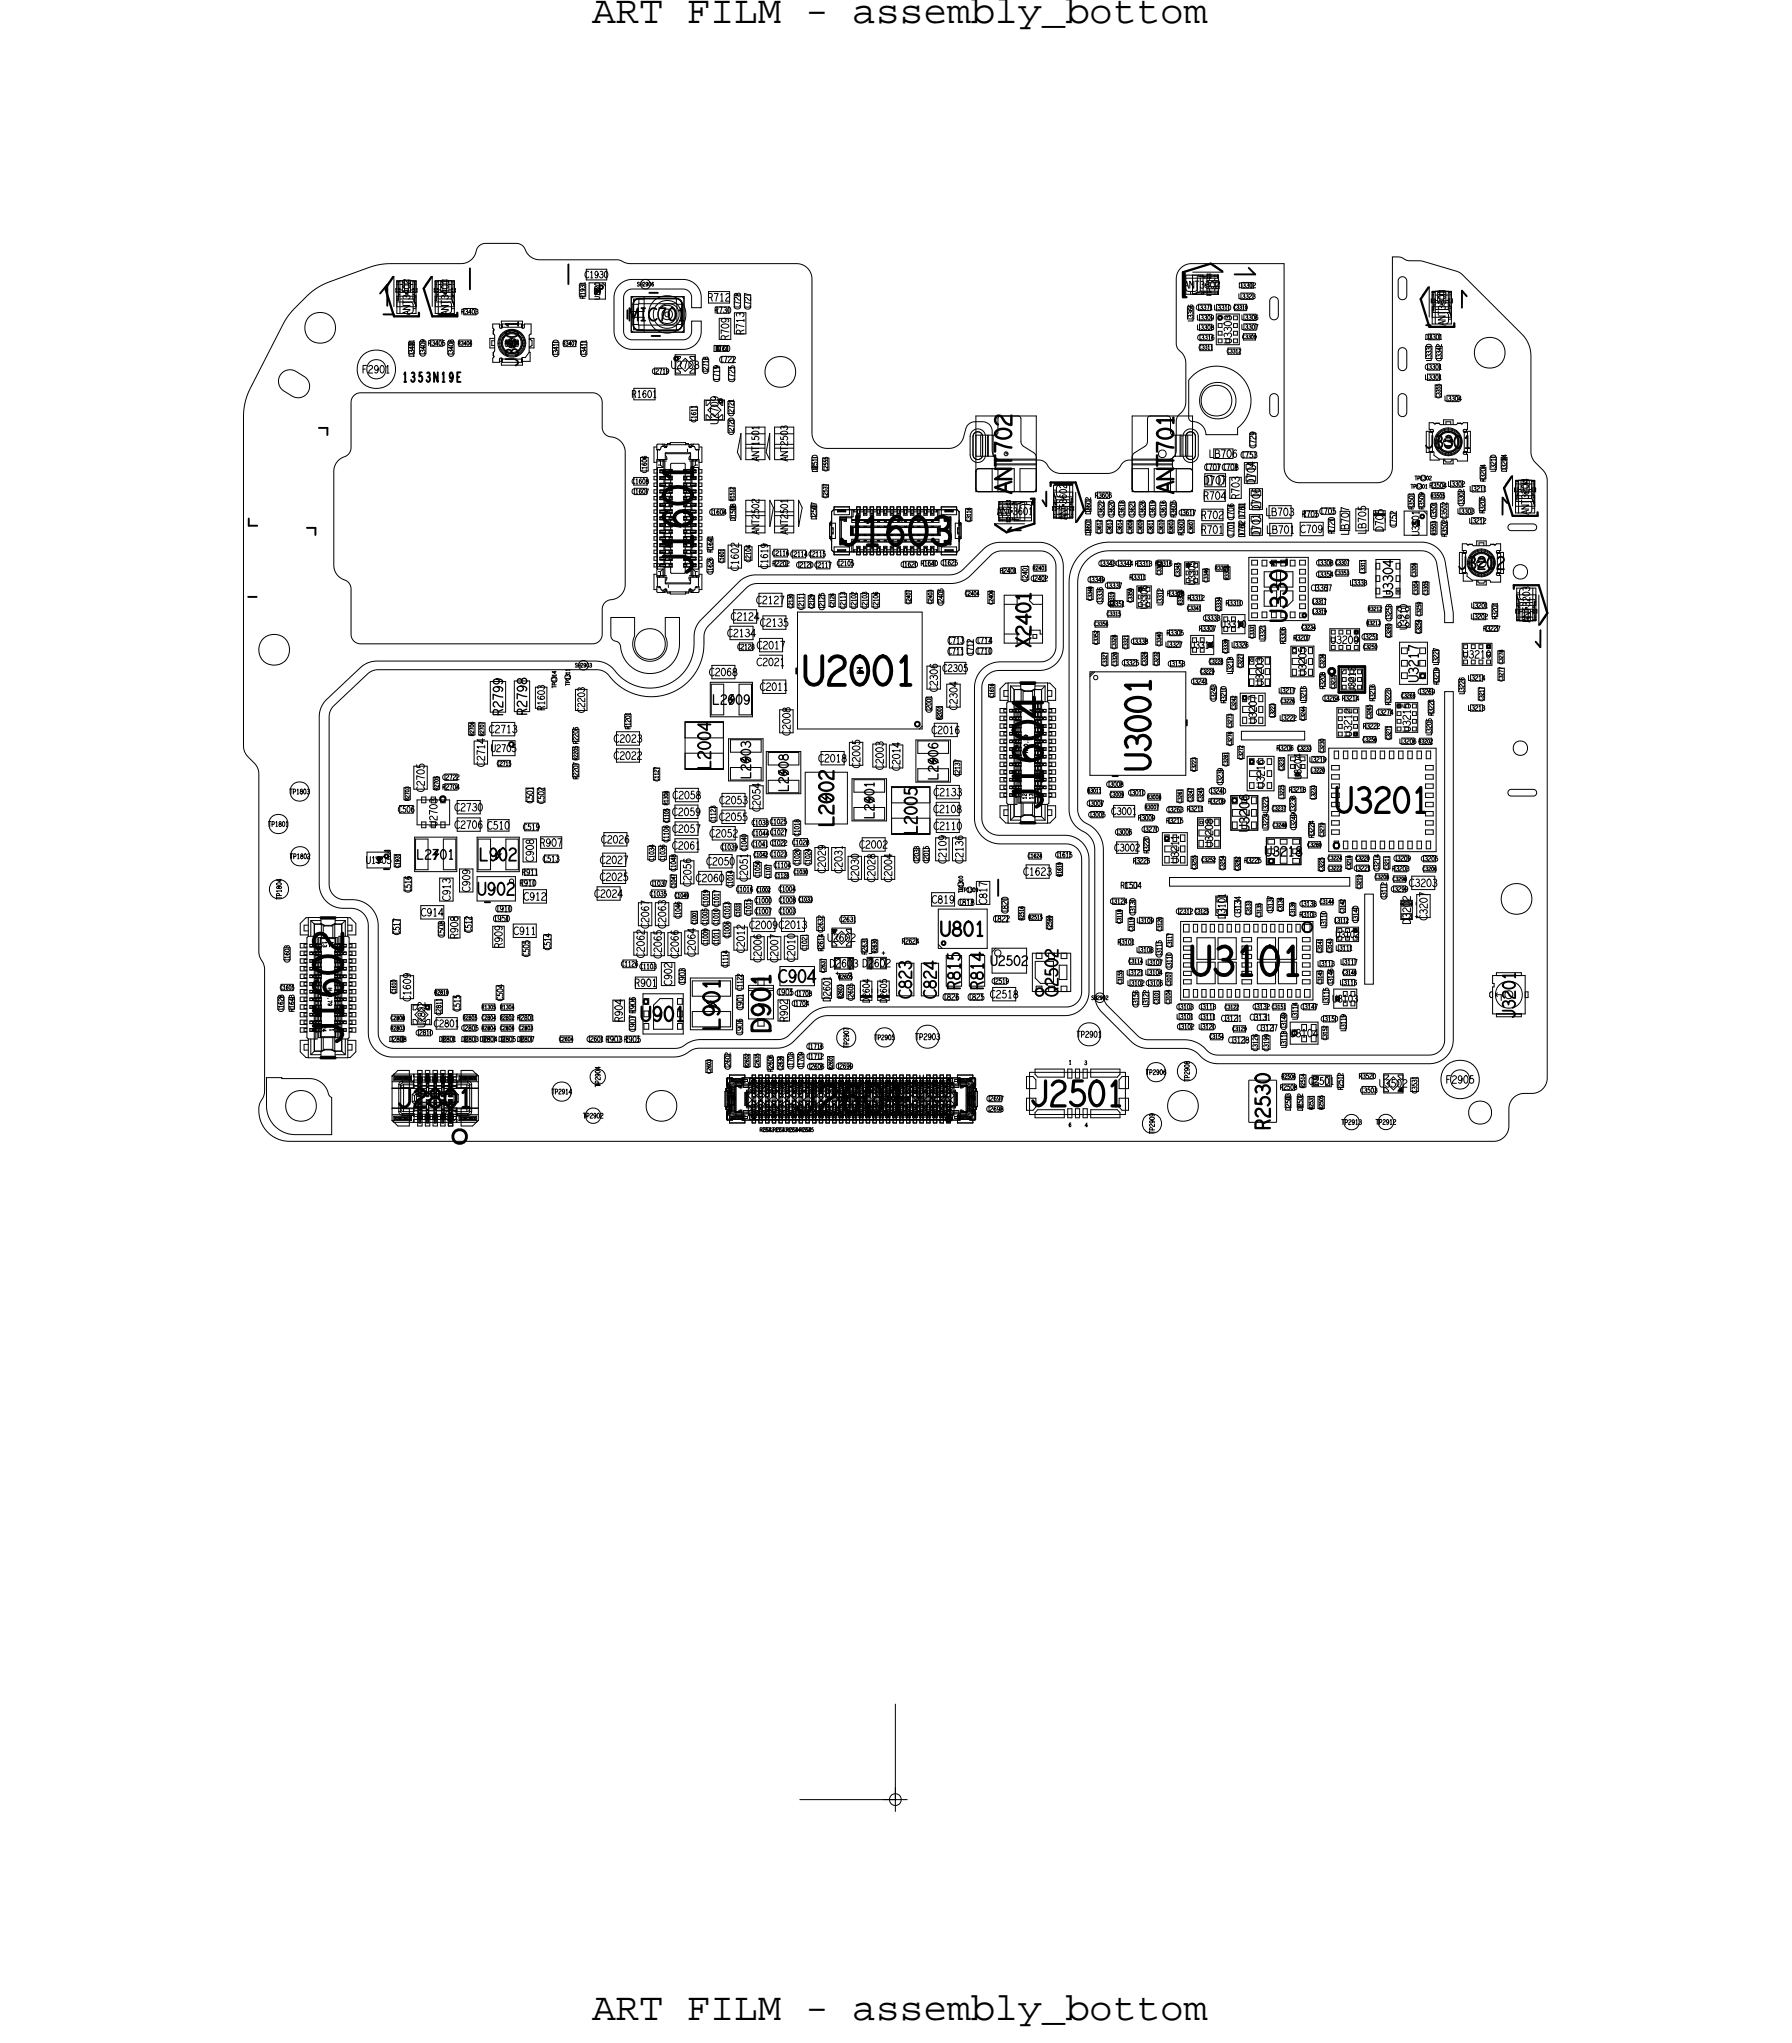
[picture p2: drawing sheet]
<svg xmlns="http://www.w3.org/2000/svg" width="93mm" height="107mm" viewBox="0 0 93 107" stroke-linecap="round" stroke-linejoin="round" font-family="sans-serif">
<defs><g id="words">
<g font-size="2.1">
<text x="30.9" y="1.2">ART FILM - assembly_bottom</text>
<text x="30.9" y="105.4">ART FILM - assembly_bottom</text>
</g>
<g font-size="1.5">
<text x="43.7" y="28.4">J1603</text>
<text x="36.1" y="30" transform="rotate(-90 36.1 30)">J1601</text>
<text x="41.9" y="35.7">U2001</text>
<text x="54.4" y="42.3" transform="rotate(-90 54.4 42.3)">J1604</text>
<text x="62" y="50.9">U3101</text>
<text x="17.9" y="54.5" transform="rotate(-90 17.9 54.5)">J1602</text>
<text x="41.4" y="58.1">J2601</text>
</g>
<g font-size="1.3">
<text x="69.6" y="42.4">U3201</text>
<text x="53.7" y="57.7">J2501</text>
</g>
<g font-size=".9">
<text x="40.2" y="53.9" transform="rotate(-90 40.2 53.9)">D901</text>
<text x="20.7" y="57.8">J2801</text>
</g>
<g font-size=".8">
<text x="52.8" y="25.8" transform="rotate(-90 52.8 25.8)">ANT702</text>
<text x="61.2" y="25.8" transform="rotate(-90 61.2 25.8)">ANT701</text>
<text x="53.8" y="33.8" transform="rotate(-90 53.8 33.8)">X2401</text>
<text x="67.1" y="32.5" transform="rotate(-90 67.1 32.5)">U3301</text>
<text x="33.4" y="53.3">U901</text>
</g>
<g font-size=".7">
<text x="32.8" y="16.7">MIC701</text>
<text x="27" y="19.2" transform="rotate(-90 27 19.2)">J3401</text>
<text x="74.3" y="23.4">J3301</text>
<text x="76" y="29.7">J3202</text>
<text x="55.2" y="52" transform="rotate(-90 55.2 52)">Q2502</text>
<text x="79" y="53.2" transform="rotate(-90 79 53.2)">J3201</text>
</g>
<g font-size=".5">
<text x="21" y="19.9">1353N19E</text>
<text x="72.6" y="31.2" transform="rotate(-90 72.6 31.2)">U3304</text>
<text x="74" y="35.6" transform="rotate(-90 74 35.6)">U3217</text>
<text x="65.2" y="43.4" transform="rotate(-90 65.2 43.4)">U3206</text>
<text x="66" y="44.7">U3218</text>
</g>
<g font-size=".4">
<text x="21.4" y="16.5" transform="rotate(-90 21.4 16.5)">ANT3402</text>
<text x="23.4" y="16.5" transform="rotate(-90 23.4 16.5)">ANT3401</text>
<text x="38.8" y="17.5" transform="rotate(-90 38.8 17.5)">R713</text>
<text x="61.8" y="15">ANT3302</text>
<text x="64.2" y="17.9" transform="rotate(-90 64.2 17.9)">U3303</text>
<text x="75.4" y="17" transform="rotate(-90 75.4 17)">ANT3301</text>
<text x="32.9" y="20.7">R1601</text>
<text x="35" y="19.2">U2708</text>
<text x="37.5" y="22.2" transform="rotate(-90 37.5 22.2)">U2709</text>
<text x="39.6" y="27.9" transform="rotate(-90 39.6 27.9)">ANT2502</text>
<text x="39.6" y="24.1" transform="rotate(-90 39.6 24.1)">ANT1501</text>
<text x="40" y="29.7" transform="rotate(-90 40 29.7)">C1619</text>
<text x="41.1" y="27.9" transform="rotate(-90 41.1 27.9)">ANT2501</text>
<text x="41.1" y="24.1" transform="rotate(-90 41.1 24.1)">ANT2503</text>
<text x="52" y="26.9">ANT3601</text>
<text x="55.6" y="27.1" transform="rotate(-90 55.6 27.1)">ANT3602</text>
<text x="62.8" y="25.3">D707</text>
<text x="65.4" y="25.3" transform="rotate(-90 65.4 25.3)">D704</text>
<text x="65.7" y="28" transform="rotate(-90 65.7 28)">D701 D706</text>
<text x="66" y="27.8">LB701 C709</text>
<text x="74" y="28" transform="rotate(-90 74 28)">U3501</text>
<text x="79.7" y="26.9" transform="rotate(-90 79.7 26.9)">ANT3204</text>
<text x="49.2" y="35">C2305</text>
<text x="59.8" y="31.8" transform="rotate(-90 59.8 31.8)">U3306</text>
<text x="62.1" y="33.8">U3314</text>
<text x="62.3" y="30.5" transform="rotate(-90 62.3 30.5)">U3305</text>
<text x="63.6" y="32.8">U3310</text>
<text x="65.9" y="35.8" transform="rotate(-90 65.9 35.8)">U3203</text>
<text x="68.1" y="35.3" transform="rotate(-90 68.1 35.3)">U3205</text>
<text x="69.4" y="33.6">U3209</text>
<text x="73.4" y="32.9" transform="rotate(-90 73.4 32.9)">U3210</text>
<text x="76.3" y="34.3">U3219</text>
<text x="79.8" y="32.5" transform="rotate(-90 79.8 32.5)">ANT3203</text>
<text x="25.6" y="39.2">U2705</text>
<text x="28.4" y="37.1" transform="rotate(-90 28.4 37.1)">R1603</text>
<text x="30.5" y="37.2" transform="rotate(-90 30.5 37.2)">C2203</text>
<text x="48.7" y="41.5">C2133</text>
<text x="65.5" y="37.8" transform="rotate(-90 65.5 37.8)">U3207</text>
<text x="66" y="41.1" transform="rotate(-90 66 41.1)">U3216</text>
<text x="67.9" y="40.7" transform="rotate(-90 67.9 40.7)">U3204</text>
<text x="70.5" y="38.5" transform="rotate(-90 70.5 38.5)">U3212</text>
<text x="70.7" y="36.2" transform="rotate(-90 70.7 36.2)">U3213</text>
<text x="73.6" y="38.2" transform="rotate(-90 73.6 38.2)">U3215</text>
<text x="19.1" y="45.1">U1905</text>
<text x="22.8" y="43.1" transform="rotate(-90 22.8 43.1)">U2703</text>
<text x="58" y="42.5">C3001</text>
<text x="58.1" y="44.4">C3002</text>
<text x="61.5" y="45" transform="rotate(-90 61.5 45)">U3211</text>
<text x="63.3" y="44.2" transform="rotate(-90 63.3 44.2)">U3208</text>
<text x="63.9" y="47.9" transform="rotate(-90 63.9 47.9)">D3101</text>
<text x="22.2" y="53.6" transform="rotate(-90 22.2 53.6)">U2802</text>
<text x="22.6" y="53.6">C2801</text>
<text x="39.1" y="48.5">C2009C2013</text>
<text x="43.1" y="49.1">U2602</text>
<text x="43.3" y="50.5">D2603 D2602</text>
<text x="43.3" y="52.3" transform="rotate(-90 43.3 52.3)">D2601</text>
<text x="69.5" y="52.3">U3103</text>
<text x="69.7" y="48.9">U3102</text>
<text x="73.6" y="48.2" transform="rotate(-90 73.6 48.2)">D3202</text>
<text x="67.3" y="54.1">U3104</text>
<text x="68.3" y="56.6">Q2501</text>
<text x="71.9" y="56.7">U3502</text>
</g>
<g font-size=".3">
<text x="24.1" y="16.4">R3403</text>
<text x="30.5" y="15.6" transform="rotate(-90 30.5 15.6)">R1931</text>
<text x="31.3" y="15.6" transform="rotate(-90 31.3 15.6)">U1920</text>
<text x="37.2" y="16.3">R730</text>
<text x="38.6" y="16.2" transform="rotate(-90 38.6 16.2)">C728</text>
<text x="39.2" y="16.2" transform="rotate(-90 39.2 16.2)">C727</text>
<text x="62.4" y="16.2">C3371 L3310</text>
<text x="62.5" y="17.7">C3316</text>
<text x="64.6" y="15.6">L3323</text>
<text x="74.3" y="17.7">D3301</text>
<text x="30.6" y="18.6" transform="rotate(-90 30.6 18.6)">C3411</text>
<text x="36.3" y="22" transform="rotate(-90 36.3 22)">C1611</text>
<text x="37.2" y="18.3">D760</text>
<text x="37.5" y="18.9">C722</text>
<text x="37.5" y="19.9" transform="rotate(-90 37.5 19.9)">C719</text>
<text x="38.3" y="20" transform="rotate(-90 38.3 20)">C725</text>
<text x="64.7" y="23.9">C753</text>
<text x="65.5" y="23.4" transform="rotate(-90 65.5 23.4)">C729</text>
<text x="74.3" y="19.8">L3301</text>
<text x="74.3" y="19.3">C3301</text>
<text x="74.7" y="18.8" transform="rotate(-90 74.7 18.8)">L3330</text>
<text x="37.2" y="28.8" transform="rotate(-90 37.2 28.8)">R1641</text>
<text x="40.3" y="29">C2116 C2114 C2115</text>
<text x="57.3" y="29.5">C3343 C3344 R3313</text>
<text x="60.3" y="29.5">R3316</text>
<text x="61.7" y="27.9" transform="rotate(-90 61.7 27.9)">R3601</text>
<text x="62.8" y="24.5">C707C708</text>
<text x="64.4" y="28.1" transform="rotate(-90 64.4 28.1)">C701C706</text>
<text x="64.9" y="28" transform="rotate(-90 64.9 28)">D762D761</text>
<text x="67.9" y="27">R705</text>
<text x="68.8" y="26.8">C705</text>
<text x="69.6" y="27.9" transform="rotate(-90 69.6 27.9)">R720</text>
<text x="72.8" y="27.5" transform="rotate(-90 72.8 27.5)">C752</text>
<text x="73.7" y="26.6" transform="rotate(-90 73.7 26.6)">R3501</text>
<text x="76" y="26.8">L3303</text>
<text x="76.7" y="25.6">L3211</text>
<text x="41.9" y="31.8" transform="rotate(-90 41.9 31.8)">C2111</text>
<text x="44.1" y="31.8" transform="rotate(-90 44.1 31.8)">C2113</text>
<text x="49.4" y="34.1">C711</text>
<text x="49.4" y="33.6">C713</text>
<text x="50.8" y="34.2" transform="rotate(-90 50.8 34.2)">C712</text>
<text x="50.9" y="34.1">C710</text>
<text x="50.9" y="33.6">C714</text>
<text x="57.5" y="31.5" transform="rotate(-90 57.5 31.5)">C3336</text>
<text x="57.6" y="30.7">C3337</text>
<text x="57.8" y="31.6">C3351</text>
<text x="58.9" y="30.2">R3311</text>
<text x="59" y="33.6">C3338</text>
<text x="60.6" y="31.6" transform="rotate(-90 60.6 31.6)">L3312</text>
<text x="60.8" y="33.1">R3305</text>
<text x="60.9" y="31.1">R3318</text>
<text x="60.9" y="34.8">C3153</text>
<text x="61.9" y="31.3">R3312</text>
<text x="62.5" y="32.9">R3307</text>
<text x="62.8" y="32.4">C3333</text>
<text x="63.9" y="31.6">R3310</text>
<text x="66" y="33.5" transform="rotate(-90 66 33.5)">L3321</text>
<text x="67" y="33.6" transform="rotate(-90 67 33.6)">R3306</text>
<text x="68.4" y="30.8">C3367</text>
<text x="70.4" y="30.5">L3333</text>
<text x="75" y="35.7" transform="rotate(-90 75 35.7)">R3219</text>
<text x="78.1" y="32.3" transform="rotate(-90 78.1 32.3)">R3201</text>
<text x="27.8" y="41.9" transform="rotate(-90 27.8 41.9)">C501</text>
<text x="28.4" y="42" transform="rotate(-90 28.4 42)">C502</text>
<text x="32.9" y="38.1" transform="rotate(-90 32.9 38.1)">R1201</text>
<text x="63.9" y="36.7" transform="rotate(-90 63.9 36.7)">R3210</text>
<text x="67.2" y="41.3">R3218</text>
<text x="71.7" y="36.6" transform="rotate(-90 71.7 36.6)">R3216</text>
<text x="72.5" y="36.8" transform="rotate(-90 72.5 36.8)">R3223</text>
<text x="74.8" y="37.3" transform="rotate(-90 74.8 37.3)">R3221</text>
<text x="76.6" y="37.1">L3213</text>
<text x="20.7" y="42.4">C506</text>
<text x="21.4" y="46.6" transform="rotate(-90 21.4 46.6)">C516</text>
<text x="25.8" y="47.6">C910</text>
<text x="27.1" y="46.2">R910</text>
<text x="27.2" y="45.7">R911</text>
<text x="27.3" y="43.3">C519</text>
<text x="28.3" y="45">C513</text>
<text x="37.3" y="42.9" transform="rotate(-90 37.3 42.9)">C1123</text>
<text x="39.2" y="44.2">C1041 C1022</text>
<text x="39.2" y="43.1">C1038 C1025</text>
<text x="39.2" y="43.6">C1044 C1027</text>
<text x="49.9" y="47.2">C818</text>
<text x="52.6" y="47.7" transform="rotate(-90 52.6 47.7)">C820</text>
<text x="58.4" y="46.4">R1504</text>
<text x="59.2" y="47.8" transform="rotate(-90 59.2 47.8)">C3130</text>
<text x="60.8" y="42.9">R3215</text>
<text x="61.9" y="42.3">R3211</text>
<text x="64.7" y="47.9" transform="rotate(-90 64.7 47.9)">C3134</text>
<text x="66.4" y="47.6" transform="rotate(-90 66.4 47.6)">C3137</text>
<text x="67.6" y="43.3" transform="rotate(-90 67.6 43.3)">C3249 C3238</text>
<text x="67.8" y="47.9">R3103</text>
<text x="67.8" y="47.3">C3138</text>
<text x="72.3" y="46.9" transform="rotate(-90 72.3 46.9)">C3112</text>
<text x="72.6" y="45.5">R3203</text>
<text x="15.3" y="52.8" transform="rotate(-90 15.3 52.8)">R1643</text>
<text x="20.8" y="48.8" transform="rotate(-90 20.8 48.8)">C517</text>
<text x="23.2" y="48.9" transform="rotate(-90 23.2 48.9)">C508</text>
<text x="24" y="52.8" transform="rotate(-90 24 52.8)">C515</text>
<text x="24.6" y="48.7" transform="rotate(-90 24.6 48.7)">C512</text>
<text x="25.7" y="48.1">C950</text>
<text x="26.2" y="52.3" transform="rotate(-90 26.2 52.3)">C504</text>
<text x="27.6" y="50" transform="rotate(-90 27.6 50)">C505</text>
<text x="28.7" y="49.6" transform="rotate(-90 28.7 49.6)">C514</text>
<text x="33.1" y="53.9" transform="rotate(-90 33.1 53.9)">C907R906</text>
<text x="33.4" y="50.6">C1103</text>
<text x="35.7" y="51.4" transform="rotate(-90 35.7 51.4)">C903</text>
<text x="36.9" y="48.3" transform="rotate(-90 36.9 48.3)">C1005 C1019</text>
<text x="37.5" y="48.3" transform="rotate(-90 37.5 48.3)">C1010 C1017</text>
<text x="37.5" y="49.3" transform="rotate(-90 37.5 49.3)">C1011</text>
<text x="38" y="50.5" transform="rotate(-90 38 50.5)">C1114</text>
<text x="38.8" y="52.7" transform="rotate(-90 38.8 52.7)">C901</text>
<text x="40.5" y="51.9">C905</text>
<text x="42.9" y="49.6" transform="rotate(-90 42.9 49.6)">R2614 C2632</text>
<text x="45.2" y="49.8" transform="rotate(-90 45.2 49.8)">R2631</text>
<text x="49.1" y="52.2">C826</text>
<text x="50.5" y="52.2">C825</text>
<text x="51.8" y="48.1">C822</text>
<text x="58.3" y="49.3">R3101</text>
<text x="58.8" y="50.9">L3121 L3104</text>
<text x="60.6" y="50" transform="rotate(-90 60.6 50)">C3115</text>
<text x="61.1" y="50.6" transform="rotate(-90 61.1 50.6)">C3110</text>
<text x="61.4" y="53.2">L3101</text>
<text x="61.4" y="52.7">C3103</text>
<text x="62.5" y="53.2">C3111</text>
<text x="62.5" y="52.7">C3113</text>
<text x="63.7" y="53.3">C3121</text>
<text x="65.2" y="53.2">C3131</text>
<text x="65.3" y="52.7">C3132</text>
<text x="65.5" y="53.8">C3127</text>
<text x="67.7" y="53.2" transform="rotate(-90 67.7 53.2)">L3114</text>
<text x="68.7" y="50.4">L3113</text>
<text x="69.2" y="48.4" transform="rotate(-90 69.2 48.4)">L3110</text>
<text x="69.3" y="52.4" transform="rotate(-90 69.3 52.4)">L3115</text>
<text x="69.7" y="49.6">L3111</text>
<text x="69.9" y="51.4">L3116</text>
<text x="69.9" y="50.3">L3117</text>
<text x="70.2" y="53.8" transform="rotate(-90 70.2 53.8)">L3119</text>
<text x="31.6" y="54.4">R903R905</text>
<text x="38.7" y="54" transform="rotate(-90 38.7 54)">C906</text>
<text x="47.7" y="54.3">TP2903</text>
<text x="56.2" y="54.1">TP2901</text>
<text x="64" y="54.4">C3128</text>
<text x="73.9" y="57" transform="rotate(-90 73.9 57)">C3531</text>
</g>
<g font-size=".2">
<text x="64.3" y="16.1">C3310</text>
<text x="26.3" y="18">R3404</text>
<text x="62.5" y="18.2">C3311</text>
<text x="64" y="18.4">C3312</text>
<text x="38.3" y="26.2" transform="rotate(-90 38.3 26.2)">R1512</text>
<text x="50.6" y="27.2" transform="rotate(-90 50.6 27.2)">C3116</text>
<text x="58" y="27.9" transform="rotate(-90 58 27.9)">C3613</text>
<text x="60.1" y="27.9" transform="rotate(-90 60.1 27.9)">C3611</text>
<text x="61.2" y="27.9" transform="rotate(-90 61.2 27.9)">R3603</text>
<text x="63.4" y="29.8">R3317</text>
<text x="71.2" y="29.9" transform="rotate(-90 71.2 29.9)">L3311</text>
<text x="74.9" y="27.9" transform="rotate(-90 74.9 27.9)">R3503</text>
<text x="29.7" y="35.8" transform="rotate(-90 29.7 35.8)">TP1311</text>
<text x="57.7" y="32.1">C3315</text>
<text x="58.1" y="31.6" transform="rotate(-90 58.1 31.6)">R3319</text>
<text x="58.3" y="34.8" transform="rotate(-90 58.3 34.8)">C3320 C3328</text>
<text x="58.8" y="33.9" transform="rotate(-90 58.8 33.9)">C3321</text>
<text x="60.6" y="30" transform="rotate(-90 60.6 30)">C3347</text>
<text x="61.7" y="31.6" transform="rotate(-90 61.7 31.6)">R3309</text>
<text x="61.9" y="31.8">C3341</text>
<text x="63.7" y="31.9" transform="rotate(-90 63.7 31.9)">C3334</text>
<text x="64" y="34.1" transform="rotate(-90 64 34.1)">C3339</text>
<text x="64.1" y="30.3" transform="rotate(-90 64.1 30.3)">R3308</text>
<text x="65.4" y="33.3" transform="rotate(-90 65.4 33.3)">C3331</text>
<text x="68.4" y="31.5">L3317</text>
<text x="68.4" y="32">L3319</text>
<text x="69.6" y="30">C3353</text>
<text x="71.3" y="32.6">R3213</text>
<text x="71.3" y="31.9">R3212</text>
<text x="53.5" y="37.2" transform="rotate(-90 53.5 37.2)">1</text>
<text x="53.6" y="39.3" transform="rotate(-90 53.6 39.3)">H=0.79</text>
<text x="53.9" y="41.7" transform="rotate(-90 53.9 41.7)">13</text>
<text x="56.7" y="41.4">R3011</text>
<text x="66.9" y="40.2" transform="rotate(-90 66.9 40.2)">C3231</text>
<text x="67.7" y="39.2">C3233</text>
<text x="68.6" y="41.7" transform="rotate(-90 68.6 41.7)">L3233</text>
<text x="20.8" y="45.3" transform="rotate(-90 20.8 45.3)">C1931</text>
<text x="34.8" y="42" transform="rotate(-90 34.8 42)">R1308</text>
<text x="38.6" y="47.9" transform="rotate(-90 38.6 47.9)">C1031</text>
<text x="41.6" y="47">C1033</text>
<text x="50.2" y="46.6" transform="rotate(-90 50.2 46.6)">TP1310</text>
<text x="55.4" y="45.8" transform="rotate(-90 55.4 45.8)">R1610</text>
<text x="65.2" y="47.8" transform="rotate(-90 65.2 47.8)">C3133</text>
<text x="65.8" y="47.9" transform="rotate(-90 65.8 47.9)">C3135</text>
<text x="66.9" y="47.6" transform="rotate(-90 66.9 47.6)">C3136</text>
<text x="67.5" y="47.8" transform="rotate(-90 67.5 47.8)">C3139</text>
<text x="72.4" y="45.4" transform="rotate(-90 72.4 45.4)">C3211</text>
<text x="16.8" y="49.1" transform="rotate(90 16.8 49.1)">13</text>
<text x="17.1" y="51.5" transform="rotate(90 17.1 51.5)">H=0.79</text>
<text x="17.2" y="53.7" transform="rotate(90 17.2 53.7)">1</text>
<text x="25.1" y="52.7">R1305</text>
<text x="26.1" y="52.7">R1304</text>
<text x="58.5" y="48.2" transform="rotate(-90 58.5 48.2)">C3118</text>
<text x="58.9" y="50.3">C3114</text>
<text x="59.1" y="48.6" transform="rotate(-90 59.1 48.6)">C3119</text>
<text x="60.4" y="52.4" transform="rotate(-90 60.4 52.4)">C3101</text>
<text x="61.1" y="49.4" transform="rotate(-90 61.1 49.4)">C3117</text>
<text x="66.3" y="52.6">C3151</text>
<text x="68.9" y="49.7" transform="rotate(-90 68.9 49.7)">C3141</text>
<text x="69.5" y="49.7" transform="rotate(-90 69.5 49.7)">C3143</text>
<text x="69.6" y="48.1">L3112</text>
<text x="55.7" y="55.5">1</text>
<text x="56.6" y="55.6">3</text>
<text x="68.5" y="57.9" transform="rotate(-90 68.5 57.9)">R2531</text>
</g>
</g></defs>
<!-- layer: Board Outline -->
<g fill="none" stroke="#000" stroke-width=".05">
<path d="M14.7 19.5l.2-.2h.3l.7 .4 .2 .4-.1 .4-.2 .2-.3 .1-.8-.4-.2-.5zM16 15.5l1-.7 2.7-1h4.4a1.01 1.01 0 0 0 .8-.9l.4-.2h1.6l.3 .1 .2 .2a.82 .82 0 0 0 .8 .6h4l.7 .2h8.7a.8 .8 0 0 1 .8 .8v8.1a.8 .8 0 0 0 .8 .7h6.4a.8 .8 0 0 0 .7-.6l.1-.5 .2-.2 .2-.1h.6l.3 .4 .1 1.2 .2 .3 .2 .1h2l.4 .2a.82 .82 0 0 0 .7 .5h2.5a1.61 1.61 0 0 0 .9-.6l2.2-.1 .3-.1 .1-.3 .1-1.6 .1-.4a.83 .83 0 0 0 .4-.6l-.1-2.2-.4-.8v-3.4a.8 .8 0 0 1 .8-.8h4.8v10.6a.8 .8 0 0 0 .8 .8h4.1a.8 .8 0 0 0 .7-.8v-11h.3l.5 .2h.8l2 .7 3.3 3.2 .3 .8 .1 5.4 .1 .4 .6 .6 .1 .4v31.2a.8 .8 0 0 1-.8 .8h-.5a.8 .8 0 0 0-.7 .8v.9a.8 .8 0 0 1-.8 .8l-63-.1a1.58 1.58 0 0 1-1.1-2.4v-6.6l-.3-.8v-9.4l-.1-.4-.6-.6-.1-.4v-17.4l.3-1 1.8-3.6 .4-.7zM62.1 19.7a1.8 1.8 0 0 1 2.7 0 1.8 1.8 0 0 1-.2 2.6v.4h-1.7l-.2-.5-.7-.3v-2.1zM66.3 15.6l.2-.1 .2 .2v.8l-.2 .2h-.2l-.1-.2zM73 18.2h.2l.2 .1v.9l-.2 .1h-.2l-.1-.1zM73 14.5l.2-.1 .2 .2v.9l-.2 .1h-.2l-.1-.1zM18.5 20.6l.3-.1h12.2l.2 .1 .2 .3v1.6l.2 .2 .2 .1a.8 .8 0 0 1 .8 .8v6.9a.97 .97 0 0 1-1 .9l-.2 .3v1.5l-.2 .3-.2 .1h-12.2l-.3-.1-.2-.3v-2.5l-.1-.3-.2-.1a.8 .8 0 0 1-.6-.8v-4.9a1.04 1.04 0 0 1 .8-.9l.1-.3v-2.5zM31.9 32.2h1.2v1a.91 .91 0 0 0 .9 1.3 .91 .91 0 0 0 .7-1.4v-.9h.7v1.4a1.57 1.57 0 0 1-1.5 1.5 1.57 1.57 0 0 1-1.6-1.5l-.4-.3zM50.8 22.6l.3-.1 .1 .3v1l-.2 .2-.2-.1v-.1v-1zM61.9 22.6l.3-.1 .1 .3v1l-.2 .2-.2-.1v-.1v-1zM66.3 20.6l.2-.1 .2 .2v.9l-.2 .1h-.2l-.1-.1zM73 20.6l.2-.1 .2 .2v.9l-.2 .1h-.2l-.1-.1z"/>
<path d="M78.7 27.4l1.3-.1 .1 .2-.1 .2h-1.2l-.1-.1zM79 29.6l.3-.1 .3 .1 .1 .2-.1 .3-.3 .1-.3-.1-.1-.3zM79 38.8l.3-.1 .3 .1 .1 .2-.1 .3-.3 .1-.3-.1-.1-.3zM13.9 56.2l2.3 .1a1.26 1.26 0 0 1 1 .9l.1 .1v1.9h-1.9a1.5 1.5 0 0 1-1.5-1.5zM78.7 41.2h1.3l.1 .2-.1 .1h-1.2l-.1-.1zM41.7 93.9h5zM46.7 88.9v5z"/>
<circle cx="16.7" cy="17.1" r=".81"/>
<circle cx="40.7" cy="19.4" r=".81"/>
<circle cx="77.7" cy="18.4" r=".81"/>
<circle cx="14.3" cy="33.9" r=".81"/>
<circle cx="33.9" cy="33.6" r=".81"/>
<circle cx="63.5" cy="20.9" r=".81"/>
<circle cx="63.5" cy="20.9" r=".96"/>
<circle cx="15.7" cy="57.7" r=".81"/>
<circle cx="34.5" cy="57.7" r=".81"/>
<circle cx="61.7" cy="57.7" r=".81"/>
<circle cx="77.2" cy="58.1" r=".6"/>
<circle cx="79.1" cy="46.9" r=".81"/>
</g>
<g fill="none" stroke="#000" stroke-width=".1">
<path d="M20 16.4h.6zM20.2 14.9l-.4 .4zM20.2 14.9v1.1zM22.9 16.4h.9zM24.5 14v1.1zM29.6 13.8v1zM33.9 15.3h.4zM34 17.5h.4zM61.8 14.3v1.2zM64.4 14.3h1.1zM65.1 14l.4 .3zM74.4 17h.2z"/>
<path d="M76.3 15.2l.2 .3zM76.3 15.2v.9zM12.9 31.1h.5zM13 27.1v.3zM13 27.4h.4zM16 27.5h.5zM16.5 27.5v.4zM16.6 22.3h.5zM17.1 22.3v.4zM52.6 27.7l.1-.2zM52.6 27.7h.6zM53.9 26.1v.2z"/>
<path d="M54.4 26.1l.2 .3zM54.6 25.7v.7zM55 25.3h1zM61.9 37.6v.3zM78.4 26l.2 .3zM78.4 26v.9zM80.1 33.5l.2 .3zM80.3 32.9v.9zM20 45.4h.3zM20.1 44.4h.2zM25.3 47.1h.3zM52.1 45.9v.8z"/>
<path d="M58 40.5h.3z"/>
</g>
<!-- layer: Components -->
<g fill="none" stroke="#000" stroke-width=".05">
<path d="M20.5 14.4l-.3 .5zM20.5 14.4v1.6zM20.6 15.1h.1M20.7 15.2h.1M20.6 15.2h.1M20.7 15.1h.1M20.6 15.2v.1zM20.7 14.7h.1M20.7 14.7v1.7zM20.7 14.7v.6zM20.7 15.5v.5zM20.7 14.8h.1z"/>
<path d="M20.7 14.7h.2zM20.7 14.7h1zM20.7 15.7h.1zM20.7 15.6h.1zM20.7 15.5h.1zM20.7 16h1zM20.7 15.5h1zM20.7 15.3h1zM20.7 16.4h1zM20.7 15.8h.9zM20.8 15.2h.1zM20.8 15.1h.1z"/>
<path d="M20.8 14.7v1zM20.8 15.5h.1M20.8 15.4h.1zM20.8 15.4v.1zM20.9 15.1h.1M20.9 15.2h.1M20.9 15.1h.1zM20.9 14.8h.1zM20.9 14.6h.1zM20.9 15.6h.6zM20.9 14.6v1.8zM21 14.6v.6z"/>
<path d="M21.1 14.6v.7zM21.1 14.8h-.1M21.1 14.6h-.1M21.3 14.6v.7zM21.3 17.9h.3zM21.3 18.5h.3zM21.3 17.9v.6zM21.3 18h.3zM21.4 15.8l.1 .1M21.4 15.1h.1zM21.4 14.8h.1zM21.4 14.6h.1z"/>
<path d="M21.5 15.2h.1zM21.5 14.7h.2zM21.5 15.4h.1zM21.5 14.6v1zM21.5 15.2h.1M21.5 15.1h.1M21.5 15.6h.1M21.5 15.5h.1M21.5 15.1h.1zM21.5 16.1h.2zM21.5 15.9v.3zM21.5 16.2l-.1 .2"/>
<path d="M21.6 15.6h.1M21.6 15.7h.1M21.6 15.7l.1 .2zM21.6 15.7v.1M21.6 15.8l.1 .2zM21.6 15.5h.1M21.6 15.4v.1zM21.6 17.9v.6zM21.6 14.8h.1zM21.6 15h.1M21.6 15.5h.1zM21.6 15.4h.1z"/>
<path d="M21.6 14.7v1zM21.6 15.8h.1M21.7 15.9v.1M21.7 15.2h.1M21.7 15.1h.1M21.7 14.7h.1M21.7 16v.4zM21.7 14.7v1.3zM21.7 15.5v.5zM21.7 14.7v.6zM21.7 15.2v.1zM21.9 18.5h.3z"/>
<path d="M21.9 17.8v.7zM21.9 17.8h.3zM22.2 17.8v.7zM22.5 18.1h.6zM22.5 17.7v.4zM22.5 17.7h.6zM22.5 14.4l-.3 .5zM22.5 14.4v1.6zM22.6 15.1h.1M22.7 15.2h.1M22.6 15.2h.1M22.7 15.1h.1"/>
<path d="M22.6 15.2v.1zM22.7 14.7h.1M22.7 14.8h.1zM22.7 14.7h.2zM22.7 14.7v1.7zM22.7 15.7h.1zM22.7 15.6h.1zM22.7 15.5h.1zM22.7 14.7v.6zM22.7 15.5v.5zM22.7 14.7h1zM22.7 16h1z"/>
<path d="M22.7 15.5h1zM22.7 15.3h1zM22.7 16.4h1zM22.7 15.8h.9zM22.8 15.2h.1zM22.8 15.1h.1zM22.8 14.7v1zM22.8 15.5h.1M22.8 15.4h.1zM22.8 15.4v.1zM22.9 15.1h.1M22.9 15.2h.1"/>
<path d="M22.9 15.1h.1zM22.9 14.8h.1zM22.9 14.6h.1zM22.9 15.6h.6zM22.9 14.6v1.8zM23 14.6v.6zM23.1 17.7v.4zM23.1 14.6v.7zM23.1 14.8h-.1M23.1 14.6h-.1M23.3 14.6v.7zM23.4 18.5h.3z"/>
<path d="M23.4 17.8v.7zM23.4 17.8h.3zM23.4 15.8l.1 .1M23.4 15.1h.1zM23.4 14.8h.1zM23.4 14.6h.1zM23.5 14.6v1zM23.5 15.2h.1zM23.5 14.7h.2zM23.5 15.4h.1zM23.5 15.2h.1M23.5 15.1h.1"/>
<path d="M23.5 15.6h.1M23.5 15.5h.1M23.5 15.1h.1zM23.5 15.9v.3zM23.5 16.1h.2zM23.5 16.2l-.1 .2M23.6 15.6h.1M23.6 15.7h.1M23.6 15.7l.1 .2zM23.6 15.7v.1M23.6 15.8l.1 .2zM23.6 15.5h.1"/>
<path d="M23.6 15.4v.1zM23.6 14.8h.1zM23.6 15h.1M23.6 15.5h.1zM23.6 15.4h.1zM23.6 14.7v1zM23.6 15.8h.1M23.7 17.8v.7zM23.7 15.9v.1M23.7 15.2h.1M23.7 15.1h.1M23.7 14.7h.1"/>
<path d="M23.7 16v.4zM23.7 14.7v1.3zM23.7 15.5v.5zM23.7 14.7v.6zM23.7 15.2v.1zM23.9 18.1h.7zM23.9 17.7v.4zM23.9 17.7h.7zM24.2 16.1v.3zM24.2 16.1h.6zM24.2 16.4h.6zM24.6 17.7v.4z"/>
<path d="M24.8 16.1v.3zM25.6 17.7h.2zM25.6 18.2h.2zM25.6 17.7v.5zM25.7 17.8h.1zM25.7 18h.1zM25.7 17.8v.2zM25.7 16.9h.4zM25.7 16.9v.2zM25.7 18.7v.2zM25.7 18.9h.4zM25.7 17.1v.2"/>
<path d="M25.7 17.3v.1zM25.7 18.4v.2zM25.7 17.4l.1 .1M25.7 18.6v.1M25.8 17.2h.1M25.8 18.6h.1M25.8 17.5v.8zM25.8 18.3l-.1 .1M26 17.9h.1M26.1 17h.1zM26.1 16.9v.2zM26.1 18.7v.2z"/>
<path d="M26.1 18.9h.1zM26.1 17.1h.1M26.1 17.9h.1M26.2 17.1h.1M26.1 18.7h.1M26.1 17.5h.1M26.2 17h.1M26.2 16.8v.3zM26.2 18.7v.4zM26.2 18.7h.1M26.2 18.8h.1M26.2 16.8h1.1z"/>
<path d="M26.2 19.1h1.1zM26.2 16.9v.2zM26.2 18.7v.2zM26.2 16.9h1zM26.2 17.1h1zM26.2 18.7h1zM26.2 18.9h1zM26.3 17.6h.1M26.3 17.6l-.2 .3 .2 .3M26.3 17.6v-.1zM26.3 18.2v.1zM26.3 18.2h.1"/>
<path d="M26.3 18.2l.1 .1M26.3 18.3l.1 .1zM26.4 17.5h.1M26.4 18.3h.1M26.4 17.5l.3-.1 .3 .1M26.4 17.5h-.1zM26.4 17.5l-.1 .1M27 18.4l-.3 .1-.3-.1M27.3 17h.1zM27.3 17.1h.1M27.3 18.7h.1zM27.3 18.9h.4z"/>
<path d="M27.3 17.9h.1M27.4 16.9h.3zM27.4 16.9v.2zM27.4 17.1h-.1M27.4 17.9h.1M27.6 17.7h.1zM27.6 18.4l-.2 .3zM27.6 17.5v.9zM27.6 18.1h.1zM27.7 18.4h.1M27.6 17.7h.3zM27.6 18.2h.3z"/>
<path d="M27.7 18.4v.5zM27.7 17.4h.1M27.7 17.4l-.1 .1M27.7 17.7l.1 .1M27.7 16.9v.5zM27.8 17.8v.2zM27.8 18l-.1 .1M27.9 17.7v.5zM28.8 18.5h.3zM28.8 17.9v.6zM28.8 17.9h.3zM29.1 17.9v.6z"/>
<path d="M29.4 18.1h.6zM29.4 17.8v.3zM29.4 17.8h.6zM30 17.8v.3zM30.2 15.5h.3zM30.2 14.8v.7zM30.2 14.8h.3zM30.3 18.5h.3zM30.3 17.9v.6zM30.3 17.9h.3zM30.5 14.8v.7zM30.6 14v.6z"/>
<path d="M30.6 14h1zM30.6 14.6h1zM30.6 17.9v.6zM30.7 14.8h.9zM30.7 15.6h.9zM30.7 14.8v.8zM31 15l.3 .2v-.2v.3v-.1l-.3 .1zM31.4 14.8l.2 .1zM31.6 14.8v.8zM31.6 14v.6zM32.9 15.5v1.8zM32.9 15.5h2.8z"/>
<path d="M32.9 17.3h2.8zM32.9 17.2l.1 .1M33 15.9v1zM33 16.9l.1 .3h.2h-.2l-.1-.3 .1 .2 .2 .1M33 15.9h.3zM33 15.5l-.1 .1M33.1 15.6v.7zM33.1 16.6v.6zM33.1 15.6h.5zM33.1 17.2h.5zM33.3 15.9v1zM33.3 15.6v.2z"/>
<path d="M33.3 17v.2zM33.3 15.6h2zM33.3 15.8h2zM33.3 17h2zM33.3 17.2h2zM33.3 15.6l-.2 .1-.1 .2 .1-.2 .2-.1-.2 .1-.1 .2M33.3 15.8v.1M33.5 14.7l.2-.1 .2 .1v.1v.2l-.2 .1-.2-.1-.1-.2zM33.6 15.5v.8zM33.6 16.6v.7zM34.1 19.2h.7zM34.1 19.5h.7z"/>
<path d="M34.1 19.2v.3zM34.8 19.2v.3zM35.2 19.6h1.1zM35.2 18.5v1.1zM35.2 18.5h1.1zM35.2 19.3v.2zM35.2 19.5h.3zM35.2 18.6h.3zM35.2 18.8h.1zM35.2 18.6v.2zM35.3 15.6v.2zM35.3 17v.2z"/>
<path d="M35.3 15.8v.1M35.3 15.6l.2 .1 .1 .2M35.3 15.9h.3zM35.3 15.9v1zM35.3 19.3l.2 .1zM35.3 18.8l.2-.1zM35.5 19l.2-.3zM35.5 19.4h.1M35.5 18.7h.1M35.6 15.9v1zM35.6 16.9l-.1 .2-.2 .1M35.6 15.5l.1 .1"/>
<path d="M35.6 15.9l-.1-.2-.2-.1 .2 .1 .1 .2M35.6 16.9l-.1 .3h-.2M35.7 15.5v1.8zM35.7 17.2l-.1 .1M35.7 18.7l.4 .3zM36 19.5h.2zM36 19.4h.1M36 19.4l.1-.1zM36 18.7h.1M36 18.7l.1 .1zM36 18.6h.2zM36.1 18.8h.1z"/>
<path d="M36.2 19.3v.2zM36.2 18.6v.2zM36.3 18.5v1.1zM36.6 18.7v.7zM36.6 18.7h.4zM36.6 19.4h.4zM37 15.2v.6zM37 15.2h1.1zM37 15.8h1.1zM37 18.7v.7zM37.2 19.2h.3zM37.2 19.8h.3z"/>
<path d="M37.2 19.2v.6zM37.4 18h.6zM37.4 18.3h.6zM37.4 16v.3zM37.4 16h.6zM37.4 16.3h.6zM37.5 16.6v1.1zM37.5 16.6h.6zM37.5 17.7h.6zM37.5 19.2v.6zM37.6 18.9h.7zM37.6 18.6v.3z"/>
<path d="M37.6 18.6h.7zM38 19.8h.3zM38 19.2v.6zM38 19.2h.3zM38 16v.3zM38.1 15.2v.6zM38.1 16.6v1.1zM38.3 18.6v.3zM38.3 16h.3zM38.3 15.4v.6zM38.3 15.4h.3zM38.3 16.3h.6z"/>
<path d="M38.3 16.3v1.1zM38.3 17.4h.6zM38.3 19.2v.6zM38.6 15.4v.6zM38.8 16h.4zM38.8 15.4v.6zM38.8 15.4h.4zM38.9 16.3v1.1zM39.2 15.4v.6zM61.9 14.4v1zM61.9 15.4h.3zM61.9 14.4h1.6z"/>
<path d="M61.9 14.5h1.7zM61.9 15.1l.1 .1M61.9 16v.6zM61.9 16h.4zM61.9 16.6h.4zM62 15.2h.3zM62.1 15.2v.2zM62.2 15.4h1.3zM62.2 14.4h.6zM62.2 14.4v1zM62.2 15.4h.6zM62.2 14.2h1.6z"/>
<path d="M62.2 15.3h.3zM62.3 16v.6zM62.3 15.3l.2-.1zM62.3 15.3l-.1 .1M62.4 15.3h.1M62.5 15.1l-.2 .1M62.5 14.4v.9zM62.5 15.3h1zM62.5 15.2v.1M62.5 15.9v.3zM62.5 15.9h.6zM62.5 16.2h.6z"/>
<path d="M62.5 14.4h.1M62.5 14.4h1zM62.5 15.2h.1M62.6 15.2h.1M62.6 16.4h.6zM62.6 16.7h.6zM62.6 16.4v.3zM62.6 16.9h.6zM62.6 17.2h.6zM62.6 16.9v.3zM62.6 15.2h1zM62.6 18.3h.6z"/>
<path d="M62.6 18v.3zM62.6 18h.6zM62.6 17.4v.4zM62.6 17.4h.6zM62.6 17.8h.6zM62.6 14.5v.7zM62.6 14.4h.1M62.7 15.3v.1zM62.7 14.4h.1M62.7 15.2h.1M62.8 14.4h.1M62.8 15.3h.1"/>
<path d="M62.8 14.4v1zM62.8 15.3v.1zM62.8 14.4v.1zM62.8 15.2v.1zM62.9 14.8h.7zM62.9 15h.7zM62.9 14.3h.1zM62.9 15.4h.1zM63 14.4v1zM63 14.4h.6zM63 15.4h.6zM63 14.6h.6z"/>
<path d="M63 14.5h.1M63 14.4v.1zM63 14.4h.1M63 15.2h.1M63 15.4h.1M63 15.2v.1zM63 14.3h.1M63.1 14.3h.1zM63.1 15.4h.1zM63.1 15.1v.1zM63.1 14.5v.1zM63.1 15.2h.1"/>
<path d="M63.1 14.5h.1M63.1 14.5h.1zM63.1 14.4v.1zM63.1 14.4h.1M63.1 15.2h.1zM63.1 15.4h.1M63.1 15.2v.1zM63.1 15.9v.3zM63.2 14.5h.1M63.2 15.2h.1M63.2 14.3h.1M63.2 14.4v.1z"/>
<path d="M63.2 15.2v.1zM63.2 15.4h.1M63.2 15.3h.1M63.2 16.4v.3zM63.2 16.9v.3zM63.2 18v.3zM63.2 17.4v.4zM63.3 13.8l.5 .4zM63.4 14.5v.1zM63.4 15.1v.1zM63.4 14.6v.2M63.4 14.4h.1"/>
<path d="M63.4 15.3v.1zM63.4 18h1.2zM63.4 16.4v1.6zM63.4 16.4h1.2zM63.5 15.9h.6zM63.5 16.2h.6zM63.5 15.9v.3zM63.5 14.4h.1M63.5 14.4v.1zM63.6 15.4h.1M63.5 15.2v.2zM63.5 17.7h.2z"/>
<path d="M63.5 17.9h.2zM63.5 17.7v.2zM63.5 16.9h.2zM63.5 17.1h.2zM63.5 16.9v.2zM63.5 17.3h.2zM63.5 17.5h.2zM63.5 17.3v.2zM63.5 16.5h.2zM63.5 16.5v.2zM63.5 16.7h.1zM63.6 14.4v.1z"/>
<path d="M63.6 15.2v.2zM63.6 14.4v1zM63.6 14.5v.1zM63.6 15.1v.1zM63.6 14.6v.2M63.7 17.7v.2zM63.7 16.9v.2zM63.7 17.3v.2zM63.7 16.5v.1zM63.7 16.6l-.1 .1zM64.1 18.5h.6zM64.1 18.2v.3z"/>
<path d="M64.1 18.2h.6zM64.1 15.9v.3zM64.3 17.7h.2zM64.3 17.9h.2zM64.3 17.3h.2zM64.3 17.5h.2zM64.3 16.9h.2zM64.3 17.1h.2zM64.3 16.5h.2zM64.3 16.7h.2zM64.4 15.9v.3zM64.4 15.9h.6z"/>
<path d="M64.4 16.2h.6zM64.5 17.7v.2zM64.5 17.3v.2zM64.5 16.9v.2zM64.5 16.5v.2zM64.6 16.4v1.6zM64.7 18.2v.3zM64.7 15.3h.7zM64.7 15.6h.7zM64.7 15.3v.3zM64.8 15h.6zM64.8 14.7v.3z"/>
<path d="M64.8 14.7h.6zM64.9 17.7h.6zM64.9 17.4v.3zM64.9 17.4h.6zM64.9 16.9h.6zM64.9 17.2h.6zM64.9 16.9v.3zM64.9 16.4h.6zM64.9 16.7h.6zM64.9 16.4v.3zM65 15.9v.3zM65.3 14.7v.3z"/>
<path d="M65.4 15.3v.3zM65.4 14.7v.3zM65.5 17.4v.3zM65.5 16.9v.3zM65.5 16.4v.3zM74.4 18.1v.6zM74.4 18.1h.3zM74.4 18.7h.3zM74.5 19.5v.3zM74.5 19.5h.6zM74.5 19.8h.6zM74.5 19.3h.6z"/>
<path d="M74.5 19v.3zM74.5 19h.6zM74.5 17.4v.3zM74.5 17.4h.6zM74.5 17.7h.6zM74.5 15l-.3 .4zM74.5 15v1.5zM74.6 17.4v.3zM74.7 15.6v.1zM74.7 15.7v.1zM74.7 15.8h.1M74.7 15.7h.1"/>
<path d="M74.7 15.6h.1M74.7 18.1v.6zM74.7 15.2h.2zM74.7 15.2h1zM74.7 15.3h.1M74.7 16.2h.1zM74.7 16.1h.1zM74.7 16h.1zM74.7 15.4h.1zM74.7 15.3h.2zM74.7 15.2v.6zM74.7 16.6h1z"/>
<path d="M74.7 16h1zM74.7 15.8h1zM74.7 16v.6zM74.7 15.3v1.6zM74.7 16.9h1zM74.7 16.3h.9zM74.8 15.3v.9zM74.8 16.1h.1M74.8 16h.1M74.8 15.9h.1zM74.8 15.8h.1zM74.8 15.7h.1z"/>
<path d="M74.8 15.6h.1zM74.8 15.9v.1zM74.9 15.6v.1zM74.9 15.8h.1M74.9 15.6h.1M74.9 15.7h.1M74.9 15.2h.1zM74.9 16.2h.6zM74.9 15.7h.1zM74.9 15.4h.1zM74.9 15.2v1.7zM74.9 18.7h.3z"/>
<path d="M74.9 18.1v.6zM74.9 18.1h.3zM75 15.2v.6zM75.1 19.5v.3zM75.1 19v.3zM75.1 17.4v.3zM75.1 15.2v.6zM75.1 15.2h-.1M75.1 15.4h-.1M75.2 18.1v.6zM75.3 15.2v.6zM75.4 16.3l.2 .2"/>
<path d="M75.4 15.2h.1zM75.4 15.7h.1zM75.4 15.4h.1zM75.5 15.2h.2zM75.5 15.9h.1zM75.5 15.8h.1zM75.5 15.2v1zM75.5 15.3h.2zM75.5 15.6h.1M75.5 15.7h.1M75.5 15.8h.1M75.5 16.1h.1"/>
<path d="M75.5 15.7h.1zM75.5 15.6h.1zM75.5 15.6v.1zM75.6 16.8l-.2 .1M75.6 16.7h.1zM75.6 16.5v.3zM75.6 16.2h.1M75.6 16.2l.1 .3zM75.6 16.3h.1M75.6 16.3l.1 .2zM75.6 16h.1M75.6 15.9v.1z"/>
<path d="M75.6 16.1h.1zM75.6 16h.1zM75.6 15.4h.1zM75.6 15.3v1zM75.6 15.6h.1M75.6 16.4h.1M75.7 16.5v.1M75.7 16.5h.1M75.8 15.8h.1M75.8 15.7h.1M75.7 15.6h.1M75.7 15.2h.1"/>
<path d="M75.7 15.3v1.3zM75.7 16v.6zM75.7 15.2v.6zM75.7 16.6v.3zM75.7 15.7h.1M75.8 15.6v.1zM75.8 15.7v.1zM21.6 40v1.2zM21.6 40h.7zM22.3 40v1.2zM24.4 37.7h.4zM24.4 38.3h.4z"/>
<path d="M24.4 37.7v.6zM24.7 38.7v1.2zM24.7 38.7h.7zM24.7 39.9h.7zM24.8 37.7v.6zM25 38.4h.3zM25 37.7v.7zM25 37.7h.3zM25.3 37.7v.7zM25.4 38.7v1.2zM25.6 35.6h.8zM25.6 35.6v1.6z"/>
<path d="M25.6 37.2h.8zM25.6 37.7v.7zM25.6 37.7h1.2zM25.6 38.4h1.2zM25.7 39.4h1.2zM25.7 38.7v.7zM25.7 38.7h1.2zM26 39.7v.3zM26 39.7h.6zM26.4 35.6v1.6zM26.6 39.7v.3zM26.8 35.5h.8z"/>
<path d="M26.8 37.1h.8zM26.8 35.5v1.6zM26.8 37.7v.7zM26.9 38.7v.7zM27.6 35.5v1.6zM27.9 35.9h.6zM27.9 35.9v1.1zM27.9 37h.6zM28.5 35.9v1.1zM28.8 35.4l.1-.1 .1 .1v.1l-.1 .1-.1-.1zM29.5 35.3l.1-.1 .1 .1v.1l-.1 .1-.1-.1zM29.9 38.7h.3z"/>
<path d="M29.9 38.1v.6zM29.9 38.1h.3zM29.9 39.6h.3zM29.9 39v.6zM29.9 39h.3zM29.9 39.9h.3zM29.9 39.9v.6zM30 36h.6zM30 37.1h.6zM30 36v1.1zM30.2 38.1v.6zM30.2 39v.6z"/>
<path d="M30.2 39.9v.6zM30.2 34.5h.2h.2l.1 .2-.1 .2-.2 .1-.2-.1v-.2zM30.6 36v1.1zM32.2 39.1h1.2zM32.2 39.8h1.2zM32.2 39.1v.7zM32.2 38.9h1.2zM32.2 38.2v.7zM32.2 38.2h1.2zM32.6 37.3h.3zM32.6 37.9h.3zM32.6 37.3v.6z"/>
<path d="M32.9 37.3v.6zM33.1 24.9h.7zM33.1 24.9v.4zM33.1 25.3h.7zM33.1 20.3v.6zM33.1 20.9h1.1zM33.1 20.3h1.1zM33.1 25.5v.3zM33.1 25.8h.6zM33.1 25.5h.6zM33.4 39.1v.7zM33.4 38.2v.7z"/>
<path d="M33.4 24.6h.4zM33.4 23.9h.4zM33.4 23.9v.7zM33.7 25.5v.3zM33.8 24.9v.4zM33.8 23.9v.7zM34.1 23.3h.2zM34.1 24.5v.2zM34.1 24.9v.1zM34.1 23.3v.8zM34.1 25h.2zM34.1 24.9h.2z"/>
<path d="M34.1 24.7h.2zM34.1 24.5h.2zM34.1 24.1h.2zM34.1 26.4h.2zM34.1 26.3h.2zM34.1 26.1h.2zM34.1 25.9h.2zM34.1 25.7h.2zM34.1 25.6h.2zM34.1 25.2v.2zM34.1 25.6v.1zM34.1 25.9v.2z"/>
<path d="M34.1 26.3v.1zM34.1 25.4h.2zM34.1 25.2h.2zM34.1 27.8h.2zM34.1 27.7h.2zM34.1 27.5h.2zM34.1 27.3h.2zM34.1 27.1h.2zM34.1 27h.2zM34.1 26.8h.2zM34.1 26.6h.2zM34.1 26.6v.2z"/>
<path d="M34.1 27v.1zM34.1 27.3v.2zM34.1 27.7v.1zM34.1 29.2h.2zM34.1 29.1h.2zM34.1 28.9h.2zM34.1 28.7h.2zM34.1 28.5h.2zM34.1 28.4h.2zM34.1 28.2h.2zM34.1 28h.2zM34.1 28v.2z"/>
<path d="M34.1 28.4v.1zM34.1 28.7v.2zM34.1 29.1v.1zM34.1 30.8h.2zM34.1 30h.2zM34.1 29.6h.2zM34.1 29.4h.2zM34.1 29.4v.2zM34.1 30v.8zM34.2 20.3v.6zM34.3 29.5v-.1l.1 .1-.1 .1zM34.3 23.2v.3z"/>
<path d="M34.3 23.5h.1zM34.3 24.4h.1M34.3 24.1h.5zM34.3 24h.1zM34.3 30.6h.1zM34.3 30.1h.1zM34.3 30h.5zM34.3 29.7h.1M34.3 24v6.1zM34.3 30.6v.3zM34.3 30.9h.1M34.3 23.5v.5z"/>
<path d="M34.3 24.4h.3zM34.3 24h.5zM34.3 30.1h.5zM34.3 29.7h.3zM34.3 30.1v.5zM34.3 24.4v5.3zM34.3 23.2h.4zM34.3 30.7h.1zM34.3 30.9h.4zM34.3 23.2h.1M34.3 24.3h.1zM34.3 29.8h.1z"/>
<path d="M34.4 24h.1M34.4 30.1h.1M34.4 30.6h.1M34.4 23.5h.1M34.4 24.1h.1M34.4 30.7h.1M34.4 30.6l.1 .1M34.4 24.9v.1zM34.4 24.5v.2zM34.4 25h.3zM34.4 24.9h.3zM34.4 24.7h.3z"/>
<path d="M34.4 24.5h.3zM34.4 26.4h.3zM34.4 26.3h.3zM34.4 26.1h.3zM34.4 25.9h.3zM34.4 26.3v.1zM34.4 25.9v.2zM34.4 25.6v.1zM34.4 25.2v.2zM34.4 25.7h.3zM34.4 25.6h.3zM34.4 25.4h.3z"/>
<path d="M34.4 25.2h.3zM34.4 27.8h.3zM34.4 27.7h.3zM34.4 27.5h.3zM34.4 27.3h.3zM34.4 27.1h.3zM34.4 27h.3zM34.4 26.8h.3zM34.4 26.6h.3zM34.4 27.7v.1zM34.4 27.3v.2zM34.4 27v.1z"/>
<path d="M34.4 26.6v.2zM34.4 29.2h.3zM34.4 29.1h.3zM34.4 28.9h.3zM34.4 28.7h.3zM34.4 28.5h.3zM34.4 28.4h.3zM34.4 28.2h.3zM34.4 28h.3zM34.4 29.1v.1zM34.4 28.7v.2zM34.4 28.4v.1z"/>
<path d="M34.4 28v.2zM34.4 29.6h.3zM34.4 29.4h.3zM34.4 29.4v.2zM34.4 25h.1M34.4 24.7h.1M34.4 25.4h.1M34.4 26.1h.1M34.4 26.4h.1M34.4 25.7h.1M34.4 27.5h.1M34.4 27.1h.1"/>
<path d="M34.4 27.8h.1M34.4 26.8h.1M34.4 28.5h.1M34.4 28.9h.1M34.4 29.2h.1M34.4 28.2h.1M34.4 29.6h.1M34.4 24.6h.1M34.4 24.9h.1M34.4 24.6h.3zM34.4 26h.1M34.4 25.3h.1"/>
<path d="M34.4 26h.3zM34.4 26.3h.1M34.4 25.6h.1M34.4 25.3h.3zM34.4 27.4h.1M34.4 27.4h.3zM34.4 26.7h.1M34.4 26.7h.3zM34.4 27.7h.1M34.4 27h.1M34.4 28.8h.1M34.4 28.8h.3z"/>
<path d="M34.4 28.1h.3zM34.4 28.1h.1M34.4 29.1h.1M34.4 28.4h.1M34.4 29.5h.3zM34.4 29.5h.1M34.4 24v.1zM34.4 30v.1zM34.4 24.5h.1M34.4 25.9h.1M34.4 25.2h.1M34.4 27.3h.1"/>
<path d="M34.4 26.6h.1M34.4 28.7h.1M34.4 28h.1M34.4 29.4h.1M34.4 24.1v.2zM34.4 24.3l.2 .1zM34.4 29.8l.2-.1zM34.4 29.8v.2zM34.5 30.7v.1zM34.5 23.4l-.1 .1M34.5 23.3v.1zM34.5 30.8h.1"/>
<path d="M34.5 24.7h.1M34.5 24.9h.1M34.5 25h.1M34.5 24.5h.1M34.5 26.4h.1M34.5 25.9h.1M34.5 26.1h.1M34.5 26.3h.1M34.5 25.6h.1M34.5 25.7h.1M34.5 25.2h.1M34.5 25.4h.1"/>
<path d="M34.5 27.7h.1M34.5 27.8h.1M34.5 27.3h.1M34.5 27.5h.1M34.5 27h.1M34.5 27.1h.1M34.5 26.8h.1M34.5 26.6h.1M34.5 28.9h.1M34.5 29.1h.1M34.5 29.2h.1M34.5 28.7h.1"/>
<path d="M34.5 28.5h.1M34.5 28.4h.1M34.5 28h.1M34.5 28.2h.1M34.5 29.6h.1M34.5 29.4h.1M34.5 23.3h.1zM34.5 30.8h.1zM34.5 23.3h.1M34.5 24v.1zM34.5 30v.1zM34.5 23.2h.1"/>
<path d="M34.6 23.2v.1zM34.6 24.1v.3zM34.6 29.7v.3zM34.6 30.8v.1zM34.6 30.9h-.1M34.6 24v.1zM34.6 30v.1zM34.6 30.8h.2M34.6 24.5h.1M34.6 24.7h.1M34.6 25h.1M34.6 24.9h.1"/>
<path d="M34.6 25h.1zM34.6 24.7h.1zM34.6 26.4h.1zM34.6 25.4h.1M34.6 25.2h.1M34.6 25.7h.1M34.6 25.6h.1M34.6 26.1h.1M34.6 25.9h.1M34.6 26.3h.1M34.6 26.4h.1M34.6 26.1h.1z"/>
<path d="M34.6 25.7h.1zM34.6 25.4h.1zM34.6 27.8h.1zM34.6 27.5h.1zM34.6 27.1h.1zM34.6 26.8h.1zM34.6 26.6h.1M34.6 27.1h.1M34.6 27h.1M34.6 26.8h.1M34.6 27.5h.1M34.6 27.3h.1"/>
<path d="M34.6 27.8h.1M34.6 27.7h.1M34.6 29.2h.1zM34.6 28.9h.1zM34.6 28.5h.1zM34.6 28.2h.1zM34.6 28.4h.1M34.6 28.2h.1M34.6 28h.1M34.6 28.7h.1M34.6 28.5h.1M34.6 28.9h.1"/>
<path d="M34.6 29.2h.1M34.6 29.1h.1M34.6 29.6h.1zM34.6 29.4h.1M34.6 29.6h.1M34.6 24.9h.5zM34.6 24.5h.5zM34.6 26.3h.5zM34.6 25.9h.5zM34.6 25.6h.5zM34.6 25.2h.5zM34.6 27.7h.5z"/>
<path d="M34.6 27.3h.5zM34.6 27h.5zM34.6 26.6h.5zM34.6 29.1h.5zM34.6 28.7h.5zM34.6 28.4h.5zM34.6 28h.5zM34.6 29.4h.5zM34.6 30.8l.1 .1M34.6 24.7v.2zM34.6 24v.5zM34.6 25.7v.2z"/>
<path d="M34.6 26.1v.2zM34.6 25.4v.2zM34.6 25v.2zM34.6 27.5v.2zM34.6 27.1v.2zM34.6 26.8v.2zM34.6 26.4v.2zM34.6 28.9v.2zM34.6 28.5v.2zM34.6 27.8v.2zM34.6 28.2v.2zM34.6 29.6v.5z"/>
<path d="M34.6 29.2v.2zM34.6 23.3h.1M34.6 30.9h.1M34.7 23.2h.1M34.7 30.9h.1M34.7 23.7h1.3zM34.7 23.4h.1M34.7 23.3h.1zM34.7 23.7v.3zM34.7 30.8h.1zM34.7 30.7h.1M34.7 30.8h.1"/>
<path d="M34.7 23.6h.1M34.7 23.3h.1M34.8 30.8h.1M34.7 23.2h1.3zM34.7 30.9h1.3zM34.7 23.2l-.1 .1h.2M34.8 23.3h.1M34.7 23.6h1.3zM34.7 23.6v.1M34.8 23.2v.1zM34.8 30.8v.1zM34.8 23.1h.1"/>
<path d="M34.8 23.2h.1M34.8 30.9h.1M34.8 23.1h.1zM34.8 30.9h.1zM34.9 30.5v.2zM34.9 23.1v.1zM34.9 30.9h.1M35 23.1v.1zM35 23.1h.8zM35 31h.8zM35 30.9v.1zM35.7 37.7h2z"/>
<path d="M35.7 38.5h2zM35.7 37.7v.8zM35.7 37.7v2.5zM35.7 39.3h2zM35.7 39.3v.8zM35.8 23.1v.1zM35.8 30.9v.1zM35.8 23.1h.1zM35.8 30.9h.1zM35.8 30.9h.1M35.9 23.4v.2zM35.9 23.2h.1"/>
<path d="M35.9 30.9h.1M35.9 23.2v.1zM35.9 30.8v.1zM35.9 23.3l.1 .1M35.9 23.3h.1M36 30.8h.1M35.9 23.3h.1zM35.9 30.8h.1zM36 23.4h.1M36 23.3h.1M36 23.6v.1M36 21.9h.4z"/>
<path d="M36 21.2h.4zM36 21.2v.7zM35.9 30.8h.1M36 23.2l.1 .1M36 23.6h.1M36 30.7h.1M36 30.7l-.1 .1M36 23.7v.3zM36 30.7l.1 .1M36 23.2h.1M36 30.9h.1M36 23.2h.4z"/>
<path d="M36 30.9h.4zM36.1 23.3h.1M36.1 30.8h.1M36.1 30.8l-.1 .1M36.1 23.3h.1zM36.1 30.8h.1zM36.1 23.3l-.1 .1M36.1 23.2v.1zM36.1 30.8v.1zM36.1 30.9h.1M36.2 23.2h-.1M36.2 23.3h.1"/>
<path d="M36.2 23.3l.1 .1zM36.2 30.8h.1M36.3 30.7l-.1 .1zM36.3 23.4v.1M36.3 30.7h.1M36.3 30.7h.1zM36.3 30.6h.1M36.3 23.5h.2zM36.3 30.6h.2zM36.3 30.6v.1M36.3 23.5h.1M36.4 21.2v.7z"/>
<path d="M36.4 23.2h.1M36.4 23.5v.5zM36.4 24.4v5.3zM36.4 30.1v.5zM36.5 23.2v.3zM36.5 23.3h.1zM36.5 30.8h.1zM36.5 24v6.1zM36.5 30.6v.3zM36.5 30.9h-.1M36.6 23.3v.8zM36.6 30v.8z"/>
<path d="M36.7 20.9v1zM36.7 20.9h1.1zM36.7 21.9h1.1zM36.8 21.2h.1zM36.8 20.9h.2zM36.8 20.9v.3zM36.8 21.7v.2zM36.8 21.7h.1zM36.8 21.9h.2zM36.9 29.2h.3zM36.9 29.8h.3zM36.9 29.2v.6z"/>
<path d="M36.9 28.1h.3zM36.9 28.1v.6zM36.9 28.7h.3zM36.9 21.7l.1 .1zM36.9 21.4l.4 .3zM37 35.6v1.8zM37 35.6h2.2zM37 37.4h2.2zM37 21l-.1 .2zM37 20.9v.1zM37 21.8v.1zM37.1 37.3h.6z"/>
<path d="M37.1 35.7v1.6zM37.1 35.7h.6zM37.1 34.7v.7zM37.1 34.7h1.2zM37.1 35.4h1.2zM37.1 26.9h.7zM37.1 26.6v.3zM37.1 26.6h.7zM37.2 21.1l-.3 .3zM37.2 28.1v.6zM37.2 29.2v.6zM37.5 29.3h.3z"/>
<path d="M37.5 28.7v.6zM37.5 28.7h.3zM37.5 21l.1 .2zM37.5 20.9h.2zM37.5 21.9h.2zM37.6 21.2h.1zM37.6 21.7h.1zM37.6 21.7l-.1 .1zM37.7 20.9v.3zM37.7 21.7v.2zM37.7 37.7v.8zM37.7 37.7v2.5z"/>
<path d="M37.7 39.3v.8zM37.7 35.7v1.6zM37.8 26.6v.3zM37.8 20.9v1zM37.8 28.7v.6zM38 21.6h.3zM38 20.9v.7zM38 20.9h.3zM38 21.9h.3zM38 21.9v.7zM38 22.6h.3zM38 28.4h.7z"/>
<path d="M38 28.4v1.2zM38 29.6h.7zM38 38.6v2.2zM38 38.6h1.8zM38 25.5h.4zM38 26.1h.4zM38 25.5v.6zM38.1 26.5h.3zM38.1 26.4h.3zM38.1 26.4v.6zM38.1 27h.3zM38.1 26.6h.3z"/>
<path d="M38.1 32.7v.7zM38.1 33.4h1.2zM38.1 32.7h1.2zM38.1 38.6v.7zM38.1 39.3h1.6zM38.1 38.6h1.6zM38.2 36.2l-.1 .3h.2l-.3 .3 .2-.3h-.2zM38.3 31.8v.7zM38.3 31.8h1.2zM38.3 32.5h1.2zM38.3 20.9v.7zM38.3 21.9v.7z"/>
<path d="M38.3 34.7v.7zM38.4 25.5v.6zM38.4 26.4v.6zM38.5 23.6l.1 .4zM38.5 35.7h.7zM38.5 35.7v1.6zM38.5 37.3h.7zM38.6 33.5h.7zM38.6 33.5v.4zM38.6 33.9h.7zM38.6 39.6l.3 .1v-.2l.3 .3-.3-.2v.2zM38.6 22.6l-.1 1z"/>
<path d="M38.6 22.6v1.4zM38.7 28.4v1.2zM38.8 28.5h.4zM38.8 28.5v.7zM38.8 29.2h.4zM38.9 26.1v1.7zM38.9 26.1h1zM38.9 27.8h1zM38.9 27.5h1zM38.9 26.9h1zM38.9 26.7h1zM38.9 22.3v1.7z"/>
<path d="M38.9 22.3h1zM38.9 22.6h1zM38.9 23.2h1zM38.9 23.4h1zM38.9 24h1zM39.2 35.7v1.6zM39.2 28.5v.7zM39.2 35.6v1.8zM39.3 33.5v.4zM39.3 32.7v.7zM39.5 31.8v.7zM39.6 28.5h.6z"/>
<path d="M39.6 28.5v1.1zM39.6 29.6h.6zM39.6 31v.7zM39.6 31.7h1.2zM39.6 31h1.2zM39.6 34.2h1.2zM39.6 33.3v.7zM39.6 33.3h1.2zM39.6 34h1.2zM39.7 38.6v.7zM39.8 35.5v.7zM39.8 35.5h1.2z"/>
<path d="M39.8 36.2h1.2zM39.8 32.1v.7zM39.8 32.1h1.2zM39.8 32.8h1.2zM39.8 38.6v2.2zM39.9 26.1v1.7zM39.9 22.3v1.7zM40 23.6l.1 .4zM40 39.2v2.2zM40 39.2h1.8zM40.1 39.3v.6zM40.1 39.9h1.6z"/>
<path d="M40.1 39.3h1.6zM40.1 22.6l-.1 1zM40.1 22.6v1.4zM40.2 26.1l.1 .4zM40.2 26.1v1.4zM40.2 28.5v1.1zM40.3 26.5l-.1 1zM40.4 28.7v.4zM40.4 29.1h.7zM40.4 28.7h.7zM40.4 22.3v1.7zM40.4 22.3h1z"/>
<path d="M40.4 22.6h1zM40.4 23.2h1zM40.4 23.4h1zM40.4 24h1zM40.4 26.1v1.7zM40.4 26.1h1zM40.4 27.8h1zM40.4 27.5h1zM40.4 26.9h1zM40.4 26.7h1zM40.4 29.2v.4zM40.4 29.2h.7z"/>
<path d="M40.4 29.6h.7zM40.7 37h.7zM40.7 38.2h.7zM40.7 37v1.2zM40.8 31v.7zM40.8 34.2v.7zM40.8 33.3v.7zM41 35.5v.7zM41 32.1v.7zM41.1 29.2v.4zM41.1 28.7v.4zM41.1 31.1h.3z"/>
<path d="M41.1 31.7h.3zM41.1 31.1v.6zM41.3 28.7v.4zM41.3 29.1h.7zM41.3 28.7h.7zM41.4 37v1.2zM41.4 22.3v1.7zM41.4 26.1v1.7zM41.4 31.1v.6zM41.6 31.7h.4zM41.6 31h.4zM41.6 31v.7z"/>
<path d="M41.6 38h6.5zM41.6 31.9v6.1zM41.6 31.9h6.5zM41.7 26.1l.1 .4zM41.7 26.1v1.4zM41.7 29.3v.3zM41.7 29.3h.6zM41.7 29.6h.6zM41.7 39.3v.6zM41.8 39.2v2.2zM41.8 26.5l-.1 1zM42 31v.7z"/>
<path d="M42 28.7v.4zM42.2 31.1h.3zM42.2 31.7h.3zM42.2 31.1v.6zM42.3 28.7v.4zM42.3 29.1h.7zM42.3 28.7h.7zM42.3 29.3v.3zM42.3 26.4h.3zM42.3 26.5h.3zM42.3 26.4v.6zM42.3 27h.3z"/>
<path d="M42.3 24.5h.3zM42.3 23.9h.3zM42.3 23.9v.6zM42.3 24.4h.3zM42.3 24.3h.3zM42.5 31.1v.6zM42.6 29.3v.4zM42.6 29.7h.7zM42.6 29.3h.7zM42.6 26.4v.6zM42.6 23.9v.6zM42.7 31.1h.3z"/>
<path d="M42.7 31.7h.3zM42.7 31.1v.6zM42.8 39.2v.7zM42.8 39.2h1.2zM42.8 39.9h1.2zM42.9 25.3h.3zM42.9 25.9h.3zM42.9 25.3v.6zM42.9 24.5h.3zM42.9 23.9v.6zM42.9 23.9h.3zM43 28.7v.4z"/>
<path d="M43 31.1v.6zM43.2 25.3v.6zM43.2 23.9v.6zM43.2 31h.4zM43.2 31.6h.4zM43.2 31v.6zM43.3 29.3v.4zM43.4 26.7v2zM43.5 26.6l-.1 .1zM43.5 26.6h6.4zM43.5 28.8h6.4zM43.5 26.4h.8z"/>
<path d="M43.5 26.4v.2zM43.5 26.9h.8zM43.5 26.4v.5zM43.6 31v.6zM43.7 26.6v.1zM43.7 26.6h.1M43.7 26.7h.4zM43.7 26.6h.4zM43.7 26.7h.1M43.8 29.2h.7zM43.8 29.2v.4zM43.8 29.6h.7z"/>
<path d="M43.8 31.7h.4zM43.8 31h.4zM43.8 31v.7zM43.8 27h.7zM43.8 27v1.4zM43.8 27v.1zM44 39.2v.7zM44.1 26.6h.1M44.1 26.7h.1M44.1 26.6v.1zM44.2 27v.2zM44.2 31v.7z"/>
<path d="M44.3 38.7v1.2zM44.3 38.7h.7zM44.3 39.9h.7zM44.3 26.4v.2zM44.3 26.4v.5zM44.3 31.7h.4zM44.3 31h.4zM44.3 31v.7zM44.4 27.9h4.6zM44.4 27.4h4.6zM44.4 27.5h4.6zM44.4 26.6v.7z"/>
<path d="M44.4 27.3h4.6zM44.4 27.2h4.6zM44.4 27.1h4.6zM44.4 28.3h4.6zM44.4 28.2h4.6zM44.4 28.1h4.6zM44.5 29.2v.4zM44.5 26.6v.4zM44.5 27.9h4.4zM44.5 27.5h4.4zM44.5 26.6v.1zM44.5 26.7h.2z"/>
<path d="M44.6 26.6v.1zM44.7 26.4v.2zM44.7 26.4v.5zM44.7 26.4h.2zM44.7 26.9h.2zM44.7 26.6v.2zM44.7 26.8h.1zM44.7 31v.7zM44.8 26.6v.2zM44.8 26.7h.3zM44.9 26.4v.2zM44.9 26.4v.5z"/>
<path d="M44.9 31.7h.4zM44.9 31h.4zM44.9 31v.7zM45 38.7v1.2zM45 26.4h.2zM45 26.4v.2zM45 26.4v.5zM45 26.9h.2zM45.1 26.6v.2zM45.1 26.8h.1zM45.2 26.6v.2zM45.2 26.7h.2z"/>
<path d="M45.2 26.4v.2zM45.2 26.4v.5zM45.3 31v.7zM45.4 26.4h.2zM45.4 26.4v.2zM45.4 26.4v.5zM45.4 26.9h.2zM45.4 26.6v.2zM45.4 26.8h.1zM45.5 31.7h.4zM45.5 31h.4zM45.5 31v.7z"/>
<path d="M45.5 26.6v.2zM45.5 26.7h.3zM45.5 38.8v1.2zM45.5 38.8h.7zM45.6 26.4v.2zM45.6 26.4v.5zM45.7 26.4h.2zM45.7 26.4v.2zM45.7 26.4v.5zM45.7 26.9h.2zM45.8 26.6v.2zM45.8 26.8h.1z"/>
<path d="M45.9 31v.7zM45.9 26.6v.2zM45.9 26.7h.2zM45.9 26.4v.2zM45.9 26.4v.5zM46.1 26.4v.2zM46.1 26.4v.5zM46.1 26.4h.2zM46.1 26.9h.2zM46.1 26.6v.2zM46.1 26.8h.1zM46.2 26.6v.2z"/>
<path d="M46.2 26.7h.3zM46.2 38.8v1.2zM46.3 26.4v.2zM46.3 26.4v.5zM46.4 38.9h.7zM46.4 38.9v1.2zM46.4 26.4h.2zM46.4 26.4v.2zM46.4 26.4v.5zM46.4 26.9h.2zM46.5 26.6v.2zM46.5 26.8h.1z"/>
<path d="M46.6 26.6v.2zM46.6 26.7h.2zM46.6 26.4v.2zM46.6 26.4v.5zM46.8 26.4h.2zM46.8 26.4v.2zM46.8 26.4v.5zM46.8 26.9h.2zM46.8 26.6v.2zM46.8 26.8h.1zM46.9 26.6v.2zM46.9 26.7h.3z"/>
<path d="M47 26.4v.2zM47 26.4v.5zM47.1 38.9v1.2zM47.1 29.3v.3zM47.1 29.3h.6zM47.1 29.6h.6zM47.1 26.4h.2zM47.1 26.4v.2zM47.1 26.4v.5zM47.1 26.9h.2zM47.2 26.6v.2zM47.2 26.8h.1z"/>
<path d="M47.2 31.5h.3zM47.2 30.8v.7zM47.2 30.8h.3zM47.3 26.6v.2zM47.3 26.7h.2zM47.3 26.4v.2zM47.3 26.4v.5zM47.5 26.4v.2zM47.5 26.4v.5zM47.5 26.4h.2zM47.5 26.9h.2zM47.5 26.6v.2z"/>
<path d="M47.5 26.8h.1zM47.5 30.8v.7zM47.6 26.6v.2zM47.6 26.7h.3zM47.7 26.4v.2zM47.7 26.4v.5zM47.7 29.3v.3zM47.8 38.6v2.2zM47.8 38.6h1.8zM47.8 26.4h.2zM47.8 26.4v.2zM47.8 26.9h.2z"/>
<path d="M47.8 26.4v.5zM47.9 38.7v.6zM47.9 39.3h1.6zM47.9 38.7h1.6zM47.9 26.8h.1zM47.9 26.6v.2zM47.9 38l.2-.1zM48 26.7h.2zM48 26.6v.2zM48 26.4v.2zM48 26.4v.5zM48.1 37.9h.1"/>
<path d="M48.1 31.9v6.1zM48.2 29.2h.6zM48.2 29.2v.3zM48.2 29.5h.6zM48.2 26.4h.2zM48.2 26.4v.2zM48.2 26.9h.2zM48.2 26.4v.5zM48.2 26.8h.1zM48.2 26.6v.2zM48.3 36.4h.3zM48.3 36.4v.6z"/>
<path d="M48.3 37h.3zM48.3 26.7h.3zM48.3 26.6v.2zM48.3 34.8h.7zM48.3 36h.7zM48.3 34.8v1.2zM48.3 31.5h.4zM48.3 30.8v.7zM48.3 30.8h.4zM48.4 26.4v.2zM48.4 26.4v.5zM48.4 39.6l.2 .2v-.2l.3 .2-.2-.1v.2z"/>
<path d="M48.5 26.4h.2zM48.5 26.4v.2zM48.5 26.9h.2zM48.5 26.4v.5zM48.6 26.8h.1zM48.6 26.6v.2zM48.6 36.4v.6zM48.7 26.7h.2zM48.7 26.6v.2zM48.7 30.8v.7zM48.7 26.4v.2zM48.7 26.4v.5z"/>
<path d="M48.7 37.7v.7zM48.7 37.7h1.2zM48.7 38.4h1.2zM48.8 29.2v.3zM48.8 36.9h.4zM48.8 37.5h.4zM48.8 36.9v.6zM48.8 26.6v.1zM48.9 26.6v.1zM48.9 31.5h.3zM48.9 30.8v.7zM48.9 30.8h.3z"/>
<path d="M48.9 26.6v.4zM48.9 27h.7zM49 26.6v.7zM49 34.8v1.2zM49.1 26.4h.8zM49.1 26.4v.2zM49.1 26.9h.8zM49.1 26.4v.5zM49.2 36.9v.6zM49.2 29.2h.6zM49.2 29.5h.6zM49.2 29.2v.3z"/>
<path d="M49.2 30.8v.7zM49.3 27v.2zM49.3 34.6h1.1zM49.3 34.6v.6zM49.3 35.2h1.1zM49.3 26.7h.4zM49.3 26.6h.4zM49.3 26.6v.1zM49.3 26.6h.1M49.3 26.7h.1M49.4 35.7h.7zM49.4 35.7v1.2z"/>
<path d="M49.4 36.9h.7zM49.5 38.7v.6zM49.5 33.8v.4zM49.5 34.2h.7zM49.5 33.8h.7zM49.5 33.2v.4zM49.5 33.6h.7zM49.5 33.2h.7zM49.6 27v.1zM49.6 38.6v2.2zM49.6 27v1.4zM49.7 26.6h.1"/>
<path d="M49.7 26.7h.1M49.7 26.6v.1zM49.7 39.7h.4zM49.7 39.7v.7zM49.8 27.3h.3zM49.8 28.1h.3zM49.8 29.2v.3zM49.9 26.4v.2zM49.9 26.4v.5zM49.9 26.6l.1 .1zM49.9 37.7v.7zM50 27.1v.1v-.1"/>
<path d="M50 28.1h.1M50 27.3h.1M50 27.2h.1M50 27.4h.1M50 28.2h.1M50 26.7v2zM50 28h.1M50.1 28h.1M50 28.2v.1M50.1 27.3h.1M50.1 27.3v.1zM50.1 28.1h.1"/>
<path d="M50.1 28v.1zM50.1 35.7v1.2zM50.1 27.3v.8zM50.1 39.7v.7zM50.2 33.8v.4zM50.2 33.2v.4zM50.4 26.5h.3zM50.4 27.2h.3zM50.4 26.5v.7zM50.4 34.6v.6zM50.4 31.1h.6zM50.4 30.8v.3z"/>
<path d="M50.4 30.8h.6zM50.4 33.5h.4zM50.4 34.1h.4zM50.4 33.5v.6zM50.6 22.8v.9zM50.6 22.8l.1-.3 .3-.1 .3 .1 .1 .3M50.6 23.7l.1 .3 .3 .1 .3-.1 .1-.3M50.7 26.5v.7zM50.8 22.8v.9zM50.8 22.8v-.2l.2-.1 .2 .1 .1 .2M50.8 23.7v.2l.2 .1 .2-.1 .1-.2M50.8 33.5v.6z"/>
<path d="M50.9 22.7v1.1zM50.9 23.8h.9zM50.9 21.7v4zM50.9 24.6v.9zM50.9 22.7h1zM50.9 21.7h3.2zM50.9 25.7h3.2zM50.9 25.5l.2 .2M51 33.8v.3zM51 33.8h.6zM51 34.1h.6zM51 33.6h.6z"/>
<path d="M51 33.3v.3zM51 33.3h.6zM51 30.8v.3zM51.1 24.5h.7zM51.1 25.7h.7zM51.1 25.7h2.8zM51.1 24.5l-.2 .1M51.2 22.7v1.1zM51.3 22.8v.9zM51.4 22.8v.9zM51.5 22.7v1.1zM51.5 31.5h.4z"/>
<path d="M51.5 30.9v.6zM51.5 30.9h.4zM51.6 22.7v1.1zM51.6 35.7h.3zM51.6 36.4h.3zM51.6 35.7v.7zM51.6 33.8v.3zM51.6 33.3v.3zM51.8 24.5v1.2zM51.8 22.7v1.1zM51.8 23.8l.2 .2M51.9 30.9v.6z"/>
<path d="M51.9 27.3l.4 .4zM51.9 27.3h1.5zM51.9 35.7v.7zM52 24.3h2.1zM52 24.2h2.1zM52 24h2.1zM52 24.3l-.2 .2M52.1 22.6l-.2 .1M52.1 26.8h.6zM52.1 26.6h.6zM52.1 26.5h.6zM52.1 26.3h1z"/>
<path d="M52.1 26.3v.2zM52.1 26.9v.1zM52.1 27h1.7zM52.1 26.5v.1M52.1 26.2h.1M52.1 26.2v.1zM52.1 26.2h.6zM52.2 27.2h.1M52.1 27v.2zM52.1 27.2h.6zM52.1 26.2v1zM52.2 26.3h1z"/>
<path d="M52.2 26.2v.1zM52.2 27.1h.9zM52.2 27v.2zM52.2 26.2h1.3zM52.2 27.2h1.6zM52.2 35.9l.3-.3zM52.2 37.8h.3zM52.2 37.4v.2zM52.2 37v.2zM52.2 35.9v.6zM52.2 37.6h.3zM52.2 37.4h.3z"/>
<path d="M52.2 37.2h.3zM52.2 37h.3zM52.2 36.5h.4zM52.2 39.2h.3zM52.2 39h.3zM52.2 38.8h.3zM52.2 38.6h.3zM52.2 38.4h.3zM52.2 38.2h.3zM52.2 38h.3zM52.2 39v.2zM52.2 38.6v.2z"/>
<path d="M52.2 38.2v.2zM52.2 37.8v.2zM52.2 39.8h.3zM52.2 39.6h.3zM52.2 39.4h.3zM52.2 39.8v.2zM52.2 39.4v.2zM52.2 21.7h.9zM52.3 26.2v.1zM52.3 27.1v.1zM52.3 26.3v.2zM52.3 26.9v.1z"/>
<path d="M52.3 26.5v.1M52.3 29.6h.6zM52.3 29.6v.3zM52.3 29.9h.6zM52.4 36v.3zM52.4 36.3h.2zM52.4 36h.2zM52.4 37v.2zM52.4 37.4v.2zM52.4 37.8h.1zM52.4 37.6h.1zM52.4 37.4h.1z"/>
<path d="M52.4 37.2h.1zM52.4 37h.1zM52.4 39.2h.1zM52.4 39h.1zM52.4 38.8h.1zM52.4 38.6h.1zM52.4 38.4h.1zM52.4 38.2h.1zM52.4 38h.1zM52.4 37.8v.2zM52.4 38.2v.2zM52.4 38.6v.2z"/>
<path d="M52.4 39v.2zM52.4 40h.1zM52.4 39.8h.1zM52.4 39.6h.1zM52.4 39.4h.1zM52.4 39.4v.2zM52.4 39.8v.2zM52.4 31.5h.7zM52.4 33.1h.7zM52.4 31.1v2.5zM52.4 31.1h2zM52.4 33.6h2z"/>
<path d="M52.5 35.6h.1zM52.5 26.3h.1M52.5 27h.1M52.5 26.2h.1M52.5 26.3h.1zM52.5 26.1h.1zM52.5 27.2h.1zM52.5 27h.1zM52.5 27.2h.1M52.5 27v.1zM52.5 36.7v5.2zM52.6 26.3h.1"/>
<path d="M52.6 27h.1M52.6 26.1h.1M52.6 27v.1zM52.6 27.2h.1M52.6 26.3v.2zM52.6 26.9v.1zM52.6 35.6v1zM52.6 36.6l-.1 .1zM52.6 36.6h.4zM52.6 35.6h2zM52.6 26.2h.1M52.6 26.1h.1z"/>
<path d="M52.6 27.2h.1zM52.7 26.3h.1M52.7 27h.1M52.7 27v.1zM52.7 26.1h.1M52.7 27.2h.1M52.7 37.4v.2zM52.7 37v.2zM52.7 37.8h.3zM52.7 37.8h.2zM52.7 37.6h.2zM52.7 37.5h.3z"/>
<path d="M52.7 37.4h.3zM52.7 37.4h.2zM52.7 37.2h.2zM52.7 37.1h.3zM52.7 37h.3zM52.7 37h.2zM52.7 39.2h.2zM52.7 39.1h.3zM52.7 39h.3zM52.7 39h.2zM52.7 38.8h.2zM52.7 38.7h.3z"/>
<path d="M52.7 38.6h.3zM52.7 38.6h.2zM52.7 38.4h.2zM52.7 38.3h.3zM52.7 38.2h.3zM52.7 38.2h.2zM52.7 39v.2zM52.7 38.6v.2zM52.7 38.2v.2zM52.7 37.8v.2zM52.7 38h.2zM52.7 37.9h.3z"/>
<path d="M52.7 40h.2zM52.7 39.9h.3zM52.7 39.8h.3zM52.7 39.8h.2zM52.7 39.6h.2zM52.7 39.5h.3zM52.7 39.4h.3zM52.7 39.4h.2zM52.7 39.8v.2zM52.7 39.4v.2zM52.7 26.2v1zM52.7 35.8l.2 .2z"/>
<path d="M52.7 35.8h.5zM52.7 35.8v.8zM52.7 37h.1M52.7 37.1h.1M52.7 37.4h.1M52.7 37.8h.1M52.7 37.5h.1M52.7 37.9h.1M52.7 38.2h.1M52.7 38.3h.1M52.7 38.6h.1M52.7 38.7h.1"/>
<path d="M52.7 39h.1M52.7 39.1h.1M52.7 39.4h.1M52.7 39.5h.1M52.7 39.8h.1M52.7 39.9h.1M52.8 37.6h.1M52.8 37.5h.1M52.8 37.1h.1M52.8 37.9h.2zM52.8 37.5h.2zM52.8 37.1h.2z"/>
<path d="M52.8 39.1h.2zM52.8 38.7h.2zM52.8 39.1h.1M52.8 38.7h.1M52.8 38.3h.1M52.8 37.9h.1M52.8 38.3h.2zM52.8 39.9h.2zM52.8 39.5h.2zM52.8 39.9h.1M52.8 39.5h.1M52.8 26.3h.1"/>
<path d="M52.8 26.3h.1zM52.8 27.1h.1zM52.8 27v.1zM52.8 37.8h.1M52.8 37v.1zM52.8 37.4v.1zM52.8 37.8v.1zM52.8 38.2v.1zM52.8 38.6v.1zM52.8 39v.1zM52.8 39.4v.1zM52.8 39.8v.1z"/>
<path d="M52.9 38h.1M52.9 26.2v.1zM52.9 37.2v.2zM52.9 37.6v.2zM52.9 38v.2zM52.9 38.4v.2zM52.9 38.8v.2zM52.9 39.2v.2zM52.9 39.6v.2zM52.9 40v.2zM52.9 36h.3zM52.9 36v1z"/>
<path d="M52.9 36h.4zM52.9 37.6h.1M52.9 37.8h.1M52.9 37.4h.1M52.9 37.2h.1M52.9 37h.1M52.9 36v.6zM52.9 39.2h.1M52.9 39h.1M52.9 38.8h.1M52.9 38.6h.1M52.9 38.4h.1"/>
<path d="M52.9 38.2h.1M52.9 40h.1M52.9 39.8h.1M52.9 39.6h.1M52.9 39.4h.1M52.9 26.3h.1M52.9 27.1h.1M52.9 26.2v1zM52.9 26.2h.6zM52.9 27.2h.6zM52.9 29.6v.3zM52.9 27.1v.1z"/>
<path d="M53 27.1h.1M53 26.2v.1zM53 26.3h.1M53 27.1v.1zM53 26.3v.7zM53.1 26.3h.1M53.1 21.7l.2 .2M53.1 26.3l.3-.1zM53.1 27.1v.1zM53.2 24.5v1.2zM53.2 24.5h.9zM53.2 25.7h.7z"/>
<path d="M53.2 26.3v.8zM53.2 26.3l.2-.1zM53.2 26.3h.1M53.2 35.6v.4zM53.2 35.7h.8zM53.2 26.2h.1M53.3 35.7h.1M53.3 21.9v1.1zM53.3 26.2h.1M53.3 23l.1 .3M53.3 35.7h.7zM53.3 29.6h.4z"/>
<path d="M53.3 29.6v.7zM53.3 30.3h.4zM53.4 26.3h.3zM53.4 26.3l-.2 .2M53.4 23.3l.5 .3zM53.5 26.2v1zM53.5 26.2h.3zM53.5 26.2h-.1M53.6 26.2v.1zM53.7 26.3l.1 .2M53.7 29.6v.7zM53.7 32.9h.6z"/>
<path d="M53.8 26.2v1zM53.9 33.3h.2zM53.9 33.1h.2zM53.9 31.5h.5zM53.9 30.3h.6zM53.9 30v.3zM53.9 30h.6zM53.9 23.6l.2 .3M53.9 29.8h.7zM53.9 29.5v.3zM53.9 29.5h.7zM54 37v.2z"/>
<path d="M54 35.6h.1M54 35.7h.1M54 35.6v.4zM54 35.8h.5zM54.1 23.9v1.6zM54.1 21.7v4zM54.1 24.5v1zM54.1 25.5l-.2 .2M54.1 33.1v.2zM54.3 32.9v.2zM54.3 33.1h.1zM54.3 36l.2-.2z"/>
<path d="M54.4 31.1v2.5zM54.5 35.8v.8zM54.5 30v.3zM54.6 29.5v.3zM54.6 35.6v1zM54.6 35.6h.2zM54.6 36.5h.5zM54.7 36.7v5.2zM54.7 37.8h.4zM54.7 37.6h.4zM54.7 37.4h.4zM54.7 37.2h.4z"/>
<path d="M54.7 37h.4zM54.7 39.2h.4zM54.7 39h.4zM54.7 38.8h.4zM54.7 38.6h.4zM54.7 38.4h.4zM54.7 38.2h.4zM54.7 38h.4zM54.7 39.8h.4zM54.7 39.6h.4zM54.7 39.4h.4zM54.8 35.6l.3 .3z"/>
<path d="M54.9 26.5h.1M54.9 26.6h.1M54.9 26.4v.1zM55 26.6h.1M54.9 26.5v.1zM55 25.3h1zM55 25.6h.1zM55 25.9h.1M55 26.1h.1M55 26.3h.1M55 25.3v.4zM55 25.7h1z"/>
<path d="M55 26.2h1zM55 26.4h1zM55 25.7v.5zM55 26.8h.1M55 27h.1M55 25.7v1.3zM55 27h.1zM55 27h1zM55 26.4v.6zM55 25.7v.1M55 25.8l.1 .2zM55 25.7v.2z"/>
<path d="M55 26.2h.1M55 26.3h.1zM55 26.5h.1zM55 26.6h.1zM55 25.9v1.1zM55 26.7h.1M55 26.2v.1zM55 25.9h.9zM55 25.9l.1 .1M55.1 37.4v.2zM55.1 37v.2zM55.1 35.9v.6z"/>
<path d="M55.1 39v.2zM55.1 38.6v.2zM55.1 38.2v.2zM55.1 37.8v.2zM55.1 39.8v.2zM55.1 39.4v.2zM55.1 26h.1M55.1 26.1h.1M55.1 25.5v.3zM55.1 25.8l.2 .1M55.1 26.5h.1M55.1 26.6h.1"/>
<path d="M55.1 26.1h.7zM55.1 26.6h.1zM55.1 26.1v.9zM55.1 26.8h.1zM55.1 27h.1zM55.2 26.4v.6zM55.2 26.8l.2 .1M55.2 27l.2 .1M55.3 25.3l-.2 .2M55.4 26.4v.7zM55.6 26.4v.7zM55.7 26.6h.1z"/>
<path d="M55.7 26.8h.1zM55.7 27h.1zM55.8 26.3h.1zM55.8 26.5h.1zM55.8 25.3v1.7zM55.8 27h.2zM55.8 26.5h.1M55.8 26.6h.1M55.8 26.6h.1zM55.9 26.2v.1zM55.9 26.2h.1M55.9 26h.1z"/>
<path d="M55.9 26.1h.1zM55.9 26.2h.1zM55.9 26.1h.1M55.9 26v1zM55.9 26.8h.1zM56 26.5h.1M56 26.6h.1M56 25.7v.5zM56 25.3v1.7zM56 27h.1M56 26.4v.6zM56 26.4v.1z"/>
<path d="M56 26.5v.1zM56.1 25.7v1.6zM56.5 26.8l-.4 .5zM56.6 26.1h.3zM56.6 26.1v.6zM56.6 26.7h.3zM56.6 26.6h.3zM56.6 27.2v.6zM56.6 27.2h.3zM56.6 27.8h.3zM56.6 27.7h.3zM56.7 31.3h.3z"/>
<path d="M56.7 30.7v.6zM56.7 30.7h.3zM56.8 35.1v5.4zM56.8 35.1h5zM56.9 30.4h.6zM56.9 30.1v.3zM56.9 30.1h.6zM56.9 26.1v.6zM56.9 27.2v.6zM57 35.1l-.2 .1zM57 33.6h.3zM57 33v.6z"/>
<path d="M57 33h.3zM57 30.7v.6zM57 35.3l.1-.1 .1 .2-.1 .1zM57.1 35.1l-.3 .2zM57.1 32.4v.3zM57.1 32.4h.6zM57.1 32.7h.6zM57.2 27.2h.3zM57.2 27.8h.3zM57.2 27.2v.6zM57.2 31.4h.3zM57.2 30.8v.6z"/>
<path d="M57.2 30.8h.3zM57.2 25.7v.3zM57.2 26h.7zM57.2 25.7h.7zM57.3 26.9h.3zM57.3 26.2v.7zM57.3 26.2h.3zM57.3 33v.6zM57.4 29.2v.4zM57.4 29.2h.7zM57.4 29.6h.7zM57.5 34.7h.3z"/>
<path d="M57.5 34.1v.6zM57.5 34.1h.3zM57.5 27.2v.6zM57.5 30.1v.3zM57.5 30.8v.6zM57.6 26.2v.7zM57.7 27.8h.3zM57.7 27.2v.6zM57.7 27.2h.3zM57.7 32.4v.3zM57.8 30.7h.6zM57.8 30.4v.3z"/>
<path d="M57.8 30.4h.6zM57.8 31.9v.3zM57.8 31.9h.6zM57.8 32.2h.6zM57.8 34.1v.6zM57.8 26.9h.3zM57.8 26.2v.7zM57.8 26.2h.3zM57.8 30.9v.7zM57.8 30.9h.3zM57.9 25.7v.3zM57.9 31.3v.4z"/>
<path d="M57.9 31.3h.6zM57.9 31.7h.6zM57.9 33.8h.4zM57.9 33.2v.6zM57.9 33.2h.4zM58 34.7h.3zM58 34.1v.6zM58 34.1h.3zM58 27.2v.6zM58.1 29.2v.4zM58.1 26.2v.7zM58.1 30.9v.7z"/>
<path d="M58.2 27.8h.4zM58.2 27.2v.6zM58.2 27.2h.4zM58.3 33.2v.6zM58.3 34.1v.6zM58.3 29.2v.4zM58.3 29.2h.7zM58.3 29.6h.7zM58.3 26.2h.4zM58.3 26.9h.4zM58.3 26.2v.7zM58.4 30.4v.3z"/>
<path d="M58.4 31.9v.3zM58.5 31.3v.4zM58.6 33.8h.3zM58.6 33.2v.6zM58.6 33.2h.3zM58.6 27.2v.6zM58.7 34.4v.4zM58.7 34.4h.6zM58.7 34.8h.6zM58.7 26.2v.7zM58.8 27.8h.3zM58.8 27.2v.6z"/>
<path d="M58.8 27.2h.3zM58.8 30.8h.3zM58.8 31.4h.3zM58.8 30.8v.6zM58.9 26.9h.3zM58.9 26.2v.7zM58.9 26.2h.3zM58.9 33.2v.6zM59 29.2v.4zM59.1 24.5h.8zM59.1 23.9v1.6zM59.1 21.7v4z"/>
<path d="M59.1 24.5v1zM59.1 24.3h2.1zM59.1 24.2h2.1zM59.1 24h2.1zM59.1 21.7h3.1zM59.1 25.7h3.1zM59.1 25.5l.1 .2M59.1 30v.3zM59.1 30.3h.6zM59.1 30h.6zM59.1 27.2v.6zM59.1 30.8v.6z"/>
<path d="M59.1 33.3v.3zM59.1 33.3h.7zM59.1 33.6h.7zM59.2 23.6l.5-.3zM59.2 23.6l-.1 .3M59.2 25.7h.7zM59.2 25.7h2.9zM59.2 26.2v.7zM59.3 34.4v.4zM59.3 30.6h.7zM59.3 30.6v1.1zM59.3 31.7h.7z"/>
<path d="M59.3 27.8h.3zM59.3 27.2v.6zM59.3 27.2h.3zM59.3 29.3h.6zM59.3 29.3v.3zM59.3 29.6h.6zM59.4 30.7v.2zM59.4 30.7h.2zM59.4 30.9h.1zM59.4 31.5v.2zM59.4 31.1v.2zM59.4 31.7h.2z"/>
<path d="M59.4 31.5h.2zM59.4 31.3h.2zM59.4 31.1h.2zM59.4 26.9h.3zM59.4 26.2v.7zM59.4 26.2h.3zM59.5 34.1h.4zM59.5 34.7h.4zM59.5 34.1v.6zM59.6 30.8l-.1 .1zM59.6 27.2v.6zM59.7 30v.3z"/>
<path d="M59.7 26.2v.7zM59.8 33.3v.3zM59.8 27.8h.4zM59.8 27.2v.6zM59.8 27.2h.4zM59.9 23l-.2 .3M59.9 21.9v1.1zM59.9 34.1v.6zM59.9 24.5v1.2zM59.9 29.3v.3zM59.9 26.2h.4zM59.9 26.9h.4z"/>
<path d="M59.9 26.2v.7zM60 21.7h.9zM60 21.7l-.1 .2M60 30.6v1.1zM60.1 34.7h.4zM60.1 34.1v.6zM60.1 34.1h.4zM60.2 27.2v.6zM60.2 24.5v1.2zM60.2 24.5h.9zM60.2 25.7h.9zM60.3 26.2v.7z"/>
<path d="M60.3 33h.3zM60.3 33.7h.3zM60.3 33v.7zM60.3 30h.3zM60.3 29.3v.7zM60.3 30.8h.4zM60.3 31.5h.4zM60.3 30.8v.7zM60.4 27.8h.3zM60.4 27.2v.6zM60.4 27.2h.3zM60.4 29.2v.4z"/>
<path d="M60.4 29.2h.6zM60.4 29.6h.6zM60.5 34.1v.6zM60.5 26.2h.3zM60.5 26.9h.3zM60.5 26.2v.7zM60.6 33v.7zM60.6 29.3v.7zM60.7 30.8v.7zM60.7 27.2v.6zM60.8 26.2v.7zM60.9 27.2h.3z"/>
<path d="M60.9 27.8h.3zM60.9 27.2v.6zM60.9 33.5h.6zM60.9 33.8h.6zM60.9 33.5v.3zM61 32.9h.6zM61 32.9v.3zM61 33.2h.6zM61 31.1h.6zM61 30.8v.3zM61 30.8h.6zM61 29.2v.4z"/>
<path d="M61 26.2h.4zM61 26.9h.4zM61 26.2v.7zM61.1 34.8h.6zM61.1 34.5v.3zM61.1 34.5h.6zM61.2 22.7h1zM61.2 27.2v.6zM61.3 29.4h.3zM61.3 30h.3zM61.3 29.4v.6zM61.3 24.5h.8z"/>
<path d="M61.3 23.8h.9zM61.4 24.5h.7zM61.4 25.7h.7zM61.4 26.2v.7zM61.4 31.5h.3zM61.4 30.9v.6zM61.4 27.2v.6zM61.4 27.2h.4zM61.4 27.8h.4zM61.5 33.5v.3zM61.6 22.7v1.1zM61.6 29.4v.6z"/>
<path d="M61.6 32.9v.3zM61.6 26.6v.3zM61.6 26.6h.6zM61.6 26.9h.6zM61.6 30.8v.3zM61.7 34.5v.3zM61.7 22.8v.9zM61.7 22.8l.1-.3 .3-.1 .3 .1 .1 .3M61.7 23.7l.1 .3 .3 .1 .3-.1 .1-.3M61.7 30.9v.6zM61.8 27.2v.6zM61.8 29.3v1.2z"/>
<path d="M61.8 29.3h.7zM61.8 30.5h.7zM61.8 35.1v5.4zM61.9 22.8v.9zM61.9 22.8v-.2l.2-.1 .2 .1 .1 .2M61.9 23.7v.2l.2 .1 .2-.1 .1-.2M61.9 29.4v.2zM61.9 29.4h.2zM61.9 29.6h.1zM61.9 30.2v.2zM61.9 29.8v.2zM61.9 30.4h.2z"/>
<path d="M61.9 30.2h.2zM61.9 30h.2zM61.9 29.8h.2zM62 22.7v1.1zM62 27.2h.3zM62 27.8h.3zM62 27.2v.6zM62 31.9h.6zM62 31.6v.3zM62 31.6h.6zM62.1 24.5l.1 .1M62.1 29.5l-.1 .1z"/>
<path d="M62.1 31h.6zM62.1 31v.3zM62.1 31.3h.6zM62.1 33.2v1zM62.1 33.2h1.2zM62.1 34.2h1.2zM62.1 39.6h.3zM62.1 39.6v.6zM62.2 22.7v1.1zM62.2 24.6v.9zM62.2 21.7v4zM62.2 25.5l-.1 .2"/>
<path d="M62.2 33.3v.2zM62.2 33.3h.2zM62.2 34h.2zM62.2 33.8v.2zM62.2 26.6v.3zM62.3 35.7h.6zM62.3 35.4v.3zM62.3 35.4h.6zM62.3 27.2v.6zM62.4 22.8v.9zM62.4 33.3v.2zM62.4 33.8v.2z"/>
<path d="M62.4 39.6v.6zM62.5 22.8v.9zM62.5 29.3v1.2zM62.6 33.3v.2zM62.6 33.3h.2zM62.6 34h.2zM62.6 33.8v.2zM62.6 31.6v.3zM62.7 34.9v.3zM62.7 34.9h.6zM62.7 35.2h.6zM62.7 32.6v.3z"/>
<path d="M62.7 32.6h.6zM62.7 32.9h.6zM62.7 26.6v.6zM62.7 26.6h1.1zM62.7 27.2h1.1zM62.7 27.3v.6zM62.7 27.3h1.1zM62.7 27.9h1.1zM62.7 31v.3zM62.7 30.3h.4zM62.7 29.7v.6zM62.7 29.7h.4z"/>
<path d="M62.8 33.3v.2zM62.8 33.8v.2zM62.8 25.6v.6zM62.8 25.6h1.1zM62.8 26.2h1.1zM62.8 25.4h1.1zM62.8 24.7v.7zM62.8 24.7h1.1zM62.9 32.1v.3zM62.9 32.1h.6zM62.9 32.4h.6zM62.9 35.4v.3z"/>
<path d="M62.9 24.2v.3zM62.9 24.2h.7zM62.9 24.5h.7zM63 24.8v.5zM63 24.8h.2zM63.1 29.7v.6zM63.1 34.4v.3zM63.1 34.4h.6zM63.1 34.7h.6zM63.1 36.5h.4zM63.1 35.8v.7zM63.1 35.8h.4z"/>
<path d="M63.2 24.8v.5zM63.3 32.6v.3zM63.3 34.9v.3zM63.3 33.2v1zM63.3 23.4h1zM63.3 23.9h1zM63.3 23.4v.5zM63.4 31.2h.3zM63.4 31.8h.3zM63.4 31.2v.6zM63.4 29.8h.7zM63.4 29.5v.3z"/>
<path d="M63.4 29.5h.7zM63.5 35.8v.7zM63.5 32.1v.3zM63.6 24.2v.3zM63.6 24.8h.2zM63.6 24.8v.5zM63.7 36h.3zM63.7 36v.6zM63.7 36.6h.3zM63.7 31.2v.6zM63.7 32.1v1zM63.7 32.1h1.2z"/>
<path d="M63.7 33.1h1.2zM63.7 34.4v.3zM63.8 34h.3zM63.8 33.4v.6zM63.8 33.4h.3zM63.8 39.3h.3zM63.8 39.9h.3zM63.8 39.3v.6zM63.8 26.6v.6zM63.8 27.3v.6zM63.8 29.6h.4zM63.8 30.2h.4z"/>
<path d="M63.8 29.6v.6zM63.8 24.8v.3zM63.8 32.2h.2zM63.8 32.9h.2zM63.8 32.7v.2zM63.8 32.2v.2zM63.9 24.2v.3zM63.9 24.2h.6zM63.9 24.5h.6zM63.9 25.6v.6zM63.9 24.7v.7zM64 36v.6z"/>
<path d="M64 38.9h.3zM64 38.2v.7zM64 38.2h.3zM64 37.3h.3zM64 37.9h.3zM64 37.3v.6zM64 34.4v.6zM64 34.4h.3zM64 35h.3zM64 27h.4zM64 26.4v.6zM64 26.4h.4z"/>
<path d="M64 27.9h.4zM64 27.3v.6zM64 27.3h.4zM64 32.7v.2zM64 32.2v.2zM64.1 29.5v.3zM64.1 31.3v.3zM64.1 31.3h.6zM64.1 31.6h.6zM64.1 33.4v.6zM64.1 39.3v.6zM64.1 24.9v1.1z"/>
<path d="M64.1 24.9h.6zM64.1 26h.6zM64.2 29.6v.6zM64.2 37h.3zM64.2 36.4v.6zM64.2 36.4h.3zM64.2 32.2h.2zM64.2 32.2v.2zM64.2 32.9h.2zM64.2 32.7v.2zM64.3 23.4v.5zM64.3 38.2v.7z"/>
<path d="M64.3 37.3v.6zM64.3 34.4v.6zM64.4 26.4v.6zM64.4 27.3v.6zM64.4 33.5v.3zM64.4 33.5h.6zM64.4 33.8h.6zM64.4 32.2v.2zM64.4 32.7v.2zM64.5 24.2v.3zM64.5 36.4v.6zM64.5 34.8h.4z"/>
<path d="M64.5 34.2v.6zM64.5 34.2h.4zM64.6 39h.3zM64.6 39.6h.3zM64.6 39v.6zM64.6 27.3v.6zM64.6 26.3v.6zM64.7 31.3v.3zM64.7 36.2h1.3zM64.7 36.2v1.7zM64.7 37.9h1.3zM64.7 24.9v1.1z"/>
<path d="M64.8 37.4h.2zM64.8 37.7h.2zM64.8 37.4v.3zM64.8 36.9h.6zM64.8 36.9v.3zM64.8 37.2h.6zM64.8 36.3h.2zM64.8 36.6h.2zM64.8 36.3v.3zM64.8 23.6v.3zM64.8 23.6h.7zM64.8 23.9h.7z"/>
<path d="M64.9 34.2v.6zM64.9 39v.6zM64.9 24.1h.7zM64.9 25.2h.7zM64.9 24.1v1.1zM64.9 27.3v.6zM64.9 26.3v.6zM64.9 32.1v1zM65 24.9h.5zM65 25.1h.5zM65 24.9v.2zM65 24.2v.3z"/>
<path d="M65 24.5h.5zM65 24.2h.3zM65 33.5v.3zM65 37.4v.3zM65 36.3v.3zM65.1 39.5h1.4zM65.1 39.5v1.8zM65.1 34.3h1.2zM65.1 34.3v1.5zM65.1 35.8h1.2zM65.1 29.1h3.1zM65.1 32.4h3.1z"/>
<path d="M65.1 29.1v3.3zM65.1 32.6h.4zM65.1 33.3h.4zM65.1 32.6v.7zM65.2 26.9h.6zM65.2 27.9h.6zM65.2 26.9v1zM65.2 26.6h.6zM65.2 25.5v1.1zM65.2 25.5h.6zM65.2 34.3h.2zM65.2 34.3v.4z"/>
<path d="M65.2 34.7h.2zM65.2 34.9h.6zM65.2 34.9v.3zM65.2 35.2h.6zM65.2 35.4h.2zM65.2 35.4v.4zM65.2 35.8h.2zM65.2 39.6h.2zM65.2 39.9h.2zM65.2 39.6v.3zM65.2 22.6h.3zM65.2 23.3h.3z"/>
<path d="M65.2 22.6v.7zM65.3 27.6h.5zM65.3 27.8h.5zM65.3 27.6v.2zM65.3 26.9v.3zM65.3 27.2h.5zM65.3 26.9h.3zM65.3 25.9h.5zM65.3 25.6v.3zM65.3 25.6h.5zM65.3 26.2h.5zM65.3 26.2v.2z"/>
<path d="M65.3 26.4l.1 .1zM65.3 29.2h.3zM65.3 29.2v.3zM65.3 29.5h.3zM65.3 29.7h.3zM65.3 29.7v.3zM65.3 30h.3zM65.3 30.2h.3zM65.3 30.2v.2zM65.3 30.4h.3zM65.3 30.6h.3zM65.3 30.6v.3z"/>
<path d="M65.3 30.9h.3zM65.3 31.1h.3zM65.3 31.1v.2zM65.3 31.3h.3zM65.3 31.5h.3zM65.3 31.5v.3zM65.3 31.8h.3zM65.3 32h.3zM65.3 32v.2zM65.3 32.2h.3zM65.3 34.4l.1 .1h-.1h-.1zM65.4 34.3v.4z"/>
<path d="M65.4 35.4v.4zM65.4 39.6v.3zM65.5 23.6v.3zM65.5 32.6v.7zM65.5 22.6v.7zM65.6 24.1v1.1zM65.6 29.2v.3zM65.6 29.7v.3zM65.6 30.2v.2zM65.6 30.6v.3zM65.6 31.1v.2zM65.6 31.5v.3z"/>
<path d="M65.6 32v.2zM65.7 36.9h.2zM65.7 37.2h.2zM65.7 37.4h.2zM65.7 37.7h.2zM65.7 36.3h.2zM65.7 36.6h.2zM65.7 33.3h.3zM65.7 32.7v.6zM65.7 32.7h.3zM65.8 29.2v.3zM65.8 31.9v.3z"/>
<path d="M65.8 29.2h.3zM65.8 29.5h.3zM65.8 31.9h.3zM65.8 32.2h.3zM65.8 26.9v1zM65.8 25.5v1.1zM65.9 36.9v.3zM65.9 37.4v.3zM65.9 36.3v.3zM65.9 29.8v.8zM65.9 30.8v.8zM65.9 29.8h.7z"/>
<path d="M65.9 30.6h.7zM65.9 30.8h.7zM65.9 31.6h.7zM66 36.2v1.7zM66 34.3h.2zM66 34.7h.2zM66 34.9h.2zM66 35.2h.2zM66 35.4h.2zM66 35.8h.2zM66 32.7v.6zM66.1 29.2v.3z"/>
<path d="M66.1 31.9v.3zM66.1 39.6h.2zM66.1 39.9h.2zM66.2 26.4h1.1zM66.2 26.4v.6zM66.2 27h1.1zM66.2 36.8h.3zM66.2 37.4h.3zM66.2 36.8v.6zM66.2 34.3v.4zM66.2 34.9v.3zM66.2 35.4v.4z"/>
<path d="M66.2 27.3v.7zM66.2 28h1.2zM66.2 27.3h1.2zM66.3 34.3v1.5zM66.3 39.6v.3zM66.5 39.5v1.8zM66.5 36.8v.6zM66.7 39.5v.7zM66.7 39.5h.3zM66.7 38.9v.3zM66.7 39.2h.6zM66.7 38.9h.6z"/>
<path d="M66.8 33.5h.3zM66.8 32.9h.3zM66.8 32.9v.6zM66.8 29.8h.6zM66.8 30.6h.6zM66.8 30.8h.6zM66.8 36.2h.7zM66.8 35.9v.3zM66.8 35.9h.7zM66.9 36.7h.6zM66.9 36.4v.3zM66.9 36.4h.6z"/>
<path d="M66.9 37.3v.3zM66.9 37.3h.6zM66.9 37.6h.6zM67 39.5v.7zM67.1 32.9v.6zM67.2 39.4h1zM67.2 39.4v1.2zM67.3 29.2h.2zM67.3 29.5h.2zM67.3 31.9h.2zM67.3 32.2h.2zM67.3 39.5v.2z"/>
<path d="M67.3 39.9v.2zM67.3 39.5h.3zM67.3 39.7h.3zM67.3 39.9h.3zM67.3 38.9v.3zM67.3 33.7h1.2zM67.3 35.3h1.2zM67.3 33.7v1.6zM67.3 26.4v.6zM67.4 27.3v.7zM67.4 34.7h.6zM67.4 34.4v.3z"/>
<path d="M67.4 34.4h.6zM67.4 33.8h.2zM67.4 33.8v.3zM67.4 34.1h.2zM67.4 34.9h.2zM67.4 34.9v.3zM67.4 35.2h.2zM67.4 33.9l.1-.1 .1 .2h-.1zM67.4 29.8v.8zM67.4 31.3l-.3 .3zM67.4 30.8v.5zM67.5 35.9v.3z"/>
<path d="M67.5 36.4v.3zM67.5 37.3v.3zM67.5 29.2v.3zM67.5 31.9v.3zM67.6 33.1v.3zM67.6 33.4h.6zM67.6 33.1h.6zM67.6 33.8v.3zM67.6 34.9v.3zM67.7 39.2h.6zM67.7 38.9v.3zM67.7 38.9h.6z"/>
<path d="M67.8 29.2h.3zM67.8 29.2v.3zM67.8 29.5h.3zM67.8 29.7h.3zM67.8 29.7v.3zM67.8 30h.3zM67.8 30.2h.3zM67.8 30.2v.2zM67.8 30.4h.3zM67.8 30.6h.3zM67.8 30.6v.3zM67.8 30.9h.3z"/>
<path d="M67.8 31.1h.3zM67.8 31.1v.2zM67.8 31.3h.3zM67.8 31.5h.3zM67.8 31.5v.3zM67.8 31.8h.3zM67.8 32h.3zM67.8 32v.2zM67.8 32.2h.3zM67.8 36.9h.3zM67.8 37.6h.3zM67.8 36.9v.7z"/>
<path d="M67.8 39.5h.3zM67.8 39.7h.3zM67.8 39.9h.3zM67.8 27.3v.7zM67.8 27.3h1.2zM67.8 28h1.2zM67.8 35.9h.4zM67.8 36.6h.4zM67.8 35.9v.7zM67.9 32.9h.7zM67.9 32.6v.3zM67.9 32.6h.7z"/>
<path d="M68 26.7v.3zM68 26.7h.7zM68 27h.7zM68.1 39.5v.2zM68.1 39.9v.2zM68.1 29.2v.3zM68.1 29.7v.3zM68.1 30.2v.2zM68.1 30.6v.3zM68.1 31.1v.2zM68.1 31.5v.3zM68.1 32v.2z"/>
<path d="M68.1 36.9v.7zM68.2 35.9v.7zM68.2 39.4v1.2zM68.2 33.1v.3zM68.2 29.1v3.3zM68.2 33.8h.3zM68.2 34.1h.3zM68.2 34.4h.3zM68.2 34.7h.3zM68.2 34.9h.3zM68.2 35.2h.3zM68.3 38.9v.3z"/>
<path d="M68.4 39.5v.3zM68.4 39.5h.7zM68.4 39.8h.7zM68.5 33.8v.3zM68.5 34.4v.3zM68.5 34.9v.3zM68.5 31.6h.6zM68.5 31.2v.4zM68.5 31.2h.6zM68.5 32.1h.6zM68.5 31.7v.4zM68.5 31.7h.6z"/>
<path d="M68.5 33.7v1.6zM68.6 32.6v.3zM68.6 30.5h.6zM68.6 30.5v.3zM68.6 30.8h.6zM68.7 26.7v.3zM68.8 29.8v.3zM68.8 29.8h.6zM68.8 30.1h.6zM68.8 29.5h.6zM68.8 29.2v.3zM68.8 29.2h.6z"/>
<path d="M68.8 38.6h.3zM68.8 39.2h.3zM68.8 38.6v.6zM68.8 34.2h.3zM68.8 34.8h.3zM68.8 34.2v.6zM68.8 35.2v.6zM68.8 35.2h.3zM68.8 35.8h.3zM68.9 26.8h.7zM68.9 26.5v.3zM68.9 26.5h.7z"/>
<path d="M69 27.3v.7zM69.1 39.5v.3zM69.1 36.3v.3zM69.1 36.3h.6zM69.1 36.6h.6zM69.1 38.6v.6zM69.1 35.2v.6zM69.1 31.2v.4zM69.1 34.2v.6zM69.1 31.7v.4zM69.2 30.5v.3zM69.3 27.7h.3z"/>
<path d="M69.3 27.1v.6zM69.3 27.1h.3zM69.3 39v5.4zM69.3 39h5.6zM69.4 32.8v1.2zM69.4 32.8h1.5zM69.4 34h1.5zM69.4 35.3h.3zM69.4 35.9h.3zM69.4 35.3v.6zM69.4 29.8v.3zM69.4 29.2v.3z"/>
<path d="M69.4 32.9h.2zM69.4 33.1h.2zM69.4 32.9v.2zM69.4 33.9h.2zM69.4 33.7v.2zM69.5 39.9h.4zM69.5 39.9v.3zM69.6 26.5v.3zM69.6 39.2h.2zM69.6 39.6h.2zM69.6 39.2v.4zM69.6 27.1v.6z"/>
<path d="M69.6 32.9v.2zM69.6 33.7v.2zM69.7 29.7v.4zM69.7 29.7h.6zM69.7 30.1h.6zM69.7 35.3v.6zM69.7 29.2v.3zM69.7 29.2h.6zM69.7 29.5h.6zM69.7 36.9v1.6zM69.7 36.9h1.2zM69.7 38.5h1.2z"/>
<path d="M69.7 36.3v.3zM69.8 37.6h.2zM69.8 37.4v.2zM69.8 37.4h.2zM69.8 37.2h.2zM69.8 37v.2zM69.8 37h.2zM69.8 38.4h.2zM69.8 38.2v.2zM69.8 38.2h.2zM69.8 38h.2zM69.8 37.8v.2z"/>
<path d="M69.8 37.8h.2zM69.8 39.2v.4zM69.8 32.9h.2zM69.8 33.1h.2zM69.8 32.9v.2zM69.8 33.9h.2zM69.8 33.7v.2zM69.9 39.9v.3zM69.9 26.7v1zM69.9 26.7h.5zM69.9 27.7h.5zM70 34.9v1.1z"/>
<path d="M70 34.9h1.1zM70 36h1.1zM70 37.4v.2zM70 37v.2zM70 38.2v.2zM70 37.8v.2zM70 35.1l.1-.1zM70 35.1v.1zM70 35.2h.2zM70 35.4v.2zM70 35.4h.2zM70 35.6h.2z"/>
<path d="M70 35.8v.2zM70 36h.2zM70 35.8h.2zM70 32.9v.2zM70 33.7v.2zM70.1 39.2v.4zM70.1 39.2h.2zM70.1 39.6h.2zM70.1 35h.1zM70.1 36.3v.3zM70.1 36.3h.6zM70.1 36.6h.6z"/>
<path d="M70.2 35v.2zM70.2 35.4v.2zM70.2 35.8v.2zM70.2 32.9h.2zM70.2 33.1h.2zM70.2 32.9v.2zM70.2 33.9h.2zM70.2 33.7v.2zM70.3 39.2v.4zM70.3 29.7v.4zM70.3 29.2v.3zM70.4 26.7v1z"/>
<path d="M70.4 32.9v.2zM70.4 33.7v.2zM70.5 30.2h.7zM70.5 30.6h.7zM70.5 30.2v.4zM70.5 39.2h.3zM70.5 39.6h.3zM70.5 39.2v.4zM70.6 37.6h.2zM70.6 37.4h.2zM70.6 37.2h.2zM70.6 37h.2z"/>
<path d="M70.6 38.4h.2zM70.6 38.2h.2zM70.6 38h.2zM70.6 37.8h.2zM70.6 32.9h.2zM70.6 33.1h.2zM70.6 32.9v.2zM70.6 33.9h.2zM70.6 33.7v.2zM70.7 26.6h.7zM70.7 27.7h.7zM70.7 26.6v1.1z"/>
<path d="M70.7 36.3v.3zM70.8 39.2v.4zM70.8 37.4v.2zM70.8 37v.2zM70.8 38.2v.2zM70.8 37.8v.2zM70.8 35h.2zM70.8 35.2h.2zM70.8 35.4h.2zM70.8 35.6h.2zM70.8 36h.2zM70.8 35.8h.2z"/>
<path d="M70.8 32.9v.2zM70.8 33.7v.2zM70.9 36.9v1.6zM70.9 32.8v1.2zM70.9 29.9h.3zM70.9 29.2v.7zM70.9 29.2h.3zM71 35v.2zM71 35.4v.2zM71 35.8v.2zM71 39.2h.3zM71 39.6h.3z"/>
<path d="M71 39.2v.4zM71.1 34.9v1.1zM71.1 38.8h.7zM71.1 38.4v.4zM71.1 38.4h.7zM71.2 33.4h.6zM71.2 33.1v.3zM71.2 33.1h.6zM71.2 33.9h.6zM71.2 33.6v.3zM71.2 33.6h.6zM71.2 30.2v.4z"/>
<path d="M71.2 37.7v.3zM71.2 37.7h.6zM71.2 38h.6zM71.2 29.2v.7zM71.2 37.5h.4zM71.2 36.8v.7zM71.2 36.8h.4zM71.3 39.2v.4zM71.3 32.3v.4zM71.3 32.3h.7zM71.3 32.7h.7zM71.4 26.6v1.1z"/>
<path d="M71.4 31.6v.3zM71.4 31.6h.6zM71.4 31.9h.6zM71.4 35.8v.6zM71.4 36.4h.3zM71.4 35.8h.3zM71.5 39.2v.4zM71.5 39.2h.2zM71.5 39.6h.2zM71.6 36.8v.7zM71.6 26.7v1zM71.6 27.1v.2z"/>
<path d="M71.6 27.7h.6zM71.6 26.7h.6zM71.6 26.8h.6zM71.6 26.9h.6zM71.7 35.8v.6zM71.7 39.2v.4zM71.8 38.4v.4zM71.8 29.2h1.2zM71.8 29.4h.2zM71.8 29.4v.3zM71.8 29.7h.2zM71.8 30h.2z"/>
<path d="M71.8 30v.3zM71.8 30.3h.2zM71.8 29.2v2zM71.8 31.2h1.2zM71.8 30.7h.2zM71.8 30.7v.3zM71.8 31h.2zM71.8 33.1v.3zM71.8 33.6v.3zM71.8 37.7v.3zM71.9 37v.3zM71.9 37h.6z"/>
<path d="M71.9 37.3h.6zM72 32.3v.4zM72 29.4v.3zM72 30v.3zM72 30.7v.3zM72 39.2h.2zM72 39.6h.2zM72 39.2v.4zM72 31.6v.3zM72.2 39.2v.4zM72.2 26.7v1zM72.2 27.1v.2z"/>
<path d="M72.3 36h.3zM72.3 36v.6zM72.3 36.6h.3zM72.3 38.6h.3zM72.3 37.9v.7zM72.3 37.9h.3zM72.3 33.2h.3zM72.3 32.6v.6zM72.3 32.6h.3zM72.3 32.3h.3zM72.3 31.7v.6zM72.3 31.7h.3z"/>
<path d="M72.5 39.2h.2zM72.5 39.6h.2zM72.5 39.2v.4zM72.5 26.8h.3zM72.5 27.4h.3zM72.5 26.8v.6zM72.5 37v.3zM72.6 36v.6zM72.6 37.9v.7zM72.6 32.6v.6zM72.6 31.7v.6zM72.7 39.2v.4z"/>
<path d="M72.8 36.7v1.5zM72.8 36.7h1.1zM72.8 38.2h1.1zM72.8 30h.2zM72.8 30.3h.2zM72.8 29.4h.2zM72.8 29.7h.2zM72.8 30.7h.2zM72.8 31h.2zM72.8 26.8v.6zM72.9 31.6v1.1zM72.9 31.6h.7z"/>
<path d="M72.9 32.7h.7zM72.9 31.7h.1M72.9 31.7l.1-.1zM72.9 36.7v.2zM72.9 36.7h.2zM72.9 36.9h.2zM72.9 37.1v.2zM72.9 37.1h.2zM72.9 37.3h.2zM72.9 37.5v.2zM72.9 37.5h.2zM72.9 37.7h.2z"/>
<path d="M72.9 37.9v.2zM72.9 37.9h.2zM72.9 38.1h.2zM72.9 31.7h.1l.1 .1-.1 .1zM72.9 32.5h.1l.1 .1-.1 .1zM72.9 32.1h.1l.1 .1-.1 .1zM72.9 30.8v.1zM72.9 39.2v.4zM72.9 39.2h.3zM72.9 39.6h.3zM73 35.7h1.5zM73 33.5v2.2z"/>
<path d="M73 33.5h1.5zM73 30v.3zM73 29.4v.3zM73 29.2v2zM73 30.7v.3zM73.1 36.7v.2zM73.1 37.1v.2zM73.1 37.5v.2zM73.1 37.9v.2zM73.1 33.8v.3zM73.1 34.5v.3zM73.1 35.1v.3z"/>
<path d="M73.1 33.8h.3zM73.1 34.1h.3zM73.1 34.5h.3zM73.1 34.8h.3zM73.1 35.1h.3zM73.1 35.4h.3zM73.1 38.5v.3zM73.1 38.5h.6zM73.1 38.8h.6zM73.1 36.5h.7zM73.1 36.1v.4zM73.1 36.1h.7z"/>
<path d="M73.2 39.2v.4zM73.2 27.9h1.2zM73.2 26.7v1.2zM73.2 26.7h1.2zM73.4 33.8v.3zM73.4 34.5v.3zM73.4 35.1v.3zM73.4 39.2h.3zM73.4 39.6h.3zM73.4 39.2v.4zM73.4 25.8h.4zM73.4 26.5h.4z"/>
<path d="M73.4 25.8v.7zM73.6 31.6v1.1zM73.6 29.4h.3zM73.6 30.1h.3zM73.6 29.4v.7zM73.7 39.2v.4zM73.7 36.7h.2zM73.7 36.9h.2zM73.7 37.1h.2zM73.7 37.3h.2zM73.7 37.5h.2zM73.7 37.7h.2z"/>
<path d="M73.7 37.9h.2zM73.7 38.1h.2zM73.7 30.4h.3zM73.7 31h.3zM73.7 30.4v.6zM73.7 38.5v.3zM73.8 36.1v.4zM73.8 25.8v.7zM73.8 33h.4zM73.8 32.4v.6zM73.8 32.4h.4zM73.8 32.1h.4z"/>
<path d="M73.8 31.5v.6zM73.8 31.5h.4zM73.9 36.7v.2zM73.9 37.1v.2zM73.9 37.5v.2zM73.9 37.9v.2zM73.9 25.3l.1-.1 .2 .1v.2h-.2h-.1zM73.9 39.2h.2zM73.9 39.6h.2zM73.9 39.2v.4zM73.9 29.4v.7zM73.9 36.7v1.5z"/>
<path d="M74 26.5h.3zM74 25.8v.7zM74 25.8h.3zM74 30.4v.6zM74 38.5v.4zM74 38.5h.7zM74 38.9h.7zM74.1 33.8h.3zM74.1 34.1h.3zM74.1 34.5h.3zM74.1 34.8h.3zM74.1 35.1h.3z"/>
<path d="M74.1 35.4h.3zM74.1 35.9v.4zM74.1 35.9h.6zM74.1 36.3h.6zM74.1 24.9l.1-.1 .2 .1v.1l-.2 .1-.1-.1zM74.1 39.2v.4zM74.2 32.4v.6zM74.2 31.5v.6zM74.2 30.4h.3zM74.2 31h.3zM74.2 30.4v.6zM74.3 26.7l.1 .1z"/>
<path d="M74.3 25.8v.7zM74.4 33.8v.3zM74.4 34.5v.3zM74.4 35.1v.3zM74.4 39.9v.3zM74.4 39.9h.4zM74.4 37.6v.6zM74.4 37.6h.3zM74.4 38.2h.3zM74.4 39.2v.4zM74.4 39.2h.2zM74.4 39.6h.2z"/>
<path d="M74.4 22.5v1.1zM74.4 22.5h.3zM74.4 26.7v1.2zM74.5 33.5v2.2zM74.5 36.6v.6zM74.5 36.6h.3zM74.5 37.2h.3zM74.5 30.4v.6zM74.5 22.1h.2zM74.5 22.6h.2zM74.5 22.4h.2zM74.5 22.1v.3z"/>
<path d="M74.5 22.6v1zM74.6 22.4v.1zM74.6 24h.5zM74.6 23.6v.4zM74.6 26.9h.3zM74.6 26.3v.6zM74.6 26.3h.3zM74.6 39.2v.4zM74.6 27.2h.4zM74.6 27.9h.4zM74.6 27.2v.7zM74.6 22.5l.1 .1z"/>
<path d="M74.7 22.6h.1M74.7 38.5v.4zM74.7 26h.6zM74.7 25.7v.3zM74.7 25.7h.6zM74.7 25.5h.6zM74.7 25.2v.3zM74.7 25.2h.6zM74.7 37.6v.6zM74.7 22.6v1zM74.7 22.4l.1 .1M74.7 35.9v.4z"/>
<path d="M74.7 22.5h.1M74.7 34.6h.4zM74.7 33.9v.7zM74.7 33.9h.4zM74.7 22.1h.2M74.8 39.9v.3zM74.8 22.5l-.1 .1M74.8 22.5h.1M74.8 35h.3zM74.8 35.6h.3zM74.8 35v.6zM74.8 23.8l.3 .2z"/>
<path d="M74.8 23.6v.2zM74.8 36.6v.6zM74.8 22.1h.1zM74.9 20.7h.3zM74.9 20.1v.6zM74.9 20.1h.3zM74.9 22.1h.2zM74.9 39v5.4zM74.9 26.3v.6zM75 27.2v.7zM75.1 33.9v.7zM75.1 24h.8z"/>
<path d="M75.1 24h.1M75.1 22.1v.1M75.1 35v.6zM75.1 22.7h.1M75.1 22.7h.1zM75.1 27h.4zM75.1 26.3h.4zM75.1 26.3v.7zM75.1 22.2h.8zM75.2 27.2h.3zM75.2 27.9h.3zM75.2 27.2v.7z"/>
<path d="M75.2 20.1v.6zM75.2 22.6h.1M75.2 22.6l.3-.1 .4 .1M75.2 22.6v.1zM75.2 22.6l-.2 .4 .1 .4M75.3 21.9v.3zM75.3 21.9h.5zM75.3 24.2h.5zM75.3 24v.2zM75.3 25.7v.3zM75.3 25.2v.3zM75.4 24h.1"/>
<path d="M75.4 24v.1M75.4 22v.2zM75.4 22h.3zM75.4 24.1h.3zM75.5 20.6v.4zM75.5 20.6h.6zM75.5 21h.6zM75.5 27.2v.7zM75.5 26.3v.7zM75.5 23.6v.1zM75.5 22.4v.1zM75.5 22.4h.1"/>
<path d="M75.5 23.8h.1M75.7 25.1v.3zM75.7 25.1h.6zM75.7 25.4h.6zM75.7 22v.2zM75.7 24h.1M75.7 24v.1M75.8 21.9v.3zM75.8 24v.2zM75.9 22.6h.1M75.9 22.6l.2 .3-.1 .5M75.9 22.6v.1z"/>
<path d="M75.9 22.7h.1zM75.9 24h.1M75.9 22.5h.1M76 22.7h.1M76 22.1h.2zM76 22.1l-.1 .1M76 24.1h.5zM76 24h.1M76.1 26.3h.3zM76.1 25.6v.7zM76.1 25.6h.3zM76.1 35.5v.6z"/>
<path d="M76.1 35.5h.3zM76.1 36.1h.3zM76.1 20.6v.4zM76.1 28.8h.4zM76.1 28.8v1.1zM76.1 26.5h.7zM76.1 26.8h.7zM76.1 26.5v.3zM76.2 22.1h.1zM76.3 33.6v1.1zM76.3 33.6h1.5zM76.3 34.7h1.5z"/>
<path d="M76.3 28.9h.1zM76.3 28.7h.1zM76.3 28.4h.2zM76.3 28.4v.3zM76.3 28.9v1zM76.3 25.1v.3zM76.3 28.7v.1zM76.3 30.3h.5zM76.3 29.9v.4zM76.3 23.7h.1M76.3 22.5h.1M76.3 22.5l.1 .1"/>
<path d="M76.3 22.1h.2zM76.3 22.1h-.1M76.3 34.6h.2zM76.3 34.4v.2zM76.3 33.6h.2zM76.3 33.8h.2zM76.3 33.6v.2zM76.4 28.8v.1zM76.4 22.6h.1M76.4 22.5h.3zM76.4 22.6v1zM76.4 23.7h.1z"/>
<path d="M76.4 22.6h.1zM76.4 22.4h.1zM76.4 22.4l-.1 .1M76.4 25.6v.7zM76.4 28.9h.1M76.4 22.5h.1M76.4 22.6l.1-.1zM76.4 35.5v.6zM76.4 28.9v1zM76.4 28.7l.1 .1M76.5 28.8h.1M76.5 28.4h.1"/>
<path d="M76.5 28.8l-.1 .1M76.5 23.6v.1zM76.5 22.4v.1zM76.5 30.1l.3 .2zM76.5 29.9v.2zM76.5 28.4h.1zM76.5 34.4v.2zM76.5 33.6v.2zM76.5 22.6v1zM76.5 22.1v.3zM76.5 23.7v.4zM76.6 28.4h.2z"/>
<path d="M76.7 22.5v1.1zM76.7 35.2h.6zM76.7 35.5h.6zM76.7 35.2v.3zM76.7 36.8h.6zM76.7 37.1h.6zM76.7 36.8v.3zM76.7 34.6h.2zM76.7 34.4v.2zM76.7 33.6h.2zM76.7 33.8h.2zM76.7 33.6v.2z"/>
<path d="M76.8 27v.3zM76.8 27h.6zM76.8 27.3h.6zM76.8 26.5v.3zM76.8 25.3v.4zM76.8 25.3h.6zM76.8 25.7h.6zM76.8 30.3h.1M76.8 30.3h.9zM76.8 28.4l.1 .1M76.8 29.1h.1M76.8 29.1l-.1 .3 .1 .3"/>
<path d="M76.8 29.1l.2-.2 .3-.1 .2 .1 .2 .2M76.8 32v.3zM76.8 32h.7zM76.8 32.3h.7zM76.9 31.4v.4zM76.9 31.4h.6zM76.9 31.8h.6zM76.9 28.5h.8zM76.9 29l-.1 .1zM76.9 29l.1-.1zM77 28.9h.1M76.9 34.4v.2z"/>
<path d="M76.9 33.6v.2zM77 28.2v.3zM77 30.3v.2zM77 28.2h.5zM77 30.5h.5zM77.1 30.3v.1zM77.1 30.4h.1M77.1 35.9h.3zM77.1 36.5h.3zM77.1 35.9v.6zM77.1 34.6h.2zM77.1 34.4v.2z"/>
<path d="M77.1 33.6h.2zM77.1 33.8h.2zM77.1 33.6v.2zM77.1 28.3v.2zM77.1 28.3h.3zM77.1 30.4h.3zM77.2 26v.6zM77.2 26h.3zM77.2 26.6h.3zM77.2 24.4v.6zM77.2 24.4h.3zM77.2 25h.3z"/>
<path d="M77.3 28.8h.1M77.3 28.7h.1M77.3 30.1h.1M77.3 29.9v.1zM77.3 35.2v.3zM77.3 36.8v.3zM77.3 34.4v.2zM77.3 33.6v.2zM77.4 27v.3zM77.4 28.3v.2zM77.4 25.3v.4zM77.4 35.9v.6z"/>
<path d="M77.5 26v.6zM77.5 30.3v.1zM77.5 30.4h-.1M77.5 32v.3zM77.5 31.4v.4zM77.5 24.4v.6zM77.5 32.6v.3zM77.5 32.9h.6zM77.5 32.6h.6zM77.5 28.2v.3zM77.5 30.3v.2zM77.5 34.6h.2z"/>
<path d="M77.5 34.4v.2zM77.5 33.6h.2zM77.5 33.8h.2zM77.5 33.6v.2zM77.6 28.9h.1M77.6 28.9l.1 .1zM77.7 29v.1zM77.7 30.3v.1M77.7 29.1l.1 .3-.1 .3M77.7 29.1h.1M77.7 24.5h.3zM77.7 23.9v.6z"/>
<path d="M77.7 23.9h.3zM77.7 34.4v.2zM77.7 33.6v.2zM77.7 28.4h.2zM77.7 28.4v.1M77.7 30.4h.6zM77.7 30.4h.1M77.8 31.6h.3zM77.8 31.6v.6zM77.8 32.2h.3zM77.8 33.6v1.1zM77.9 28.4h.1z"/>
<path d="M78 23.9v.6zM78.1 30h.1M78.1 28.8h.1M78.1 28.8v.1M78.1 28.4h.2zM78.1 28.4h-.2M78.1 28.9h.1M78.1 28.8h.3zM78.1 28.9h.2zM78.1 28.7h.2zM78.1 28.9v1zM78.1 30h.2z"/>
<path d="M78.1 28.7v.1M78.1 32.6v.3zM78.1 31.6v.6zM78.1 34h.4zM78.1 34.6h.4zM78.1 34v.6zM78.1 35.5h.4zM78.1 34.9v.6zM78.1 34.9h.4zM78.1 28.9l.1-.1zM78.2 28.7v.1zM78.2 29.9v.1z"/>
<path d="M78.3 28.4v.3zM78.3 30v.4zM78.3 28.9v1zM78.3 24.5h.3zM78.3 23.9v.6zM78.3 23.9h.3zM78.3 24h.3zM78.4 28.8v1.1zM78.5 34v.6zM78.5 34.9v.6zM78.6 23.9v.6zM78.9 24.8l-.4 .5z"/>
<path d="M78.9 24.8v1.6zM79 25.5v.1zM79 25.6v.1zM79 25.6h.1M79 25.5h.1M79 25.1h.1M79 25.1h.2zM79 25.1h1zM79 26.1h.1zM79 26h.1zM79 25.9h.1zM79 25.2h.1z"/>
<path d="M79 25.1v.6zM79 26.4h1zM79 25.9h1zM79 25.7h1zM79 25.9v.5zM79 25.1v1.7zM79 26.8h1zM79.1 31.8h.1M79.1 31.9h.1M79.1 32h.1M79.1 31.9v.1zM79.1 31.8v.1z"/>
<path d="M79.1 26.2h.9zM79.1 30.7h1zM79.1 30.9h.2zM79.2 31.2h.1M79.1 31.5h.1zM79.1 31.6h.1zM79.1 32.2h.1zM79.1 30.7v.3zM79.1 31h1zM79.1 31.6h1zM79.1 31.8h1zM79.1 31v.6z"/>
<path d="M79.1 32.4h.1M79.1 31v1.3zM79.1 32.3h.2zM79.1 32.4h.2zM79.1 32.4h1zM79.1 31.8v.6zM79.1 31v.1M79.1 31.1l.1 .3zM79.1 31.1l.1 .2zM79.1 25.1v1zM79.1 25.9h.1M79.1 25.8h.1z"/>
<path d="M79.1 25.6h.1zM79.1 25.5h.1zM79.1 25.8v.1zM79.2 31.6h.1M79.2 31.7h.1zM79.2 31.8h.1zM79.2 31.9h.1zM79.2 32h.1zM79.2 32h.1M79.2 31.3v1zM79.2 31.6v.1zM79.2 25.5h.1"/>
<path d="M79.2 25.6h.1M79.2 31.3h.9zM79.2 31.3h.1M79.2 25.1h.1zM79.2 26h.7zM79.2 25.5h.1zM79.2 25.3h.1zM79.2 25.1v1.7zM79.2 31.4h.1M79.3 30.8v.3zM79.3 31.1l.1 .2M79.3 31.8h.1"/>
<path d="M79.3 31.9v.1zM79.3 32h.1M79.3 31.9h.1M79.3 31.5h.1M79.3 31.4h.6zM79.3 31.9h.1zM79.3 32.2h.1zM79.3 31.4v1zM79.3 32.4h.1zM79.3 25.1v.6zM79.4 31.8v.6zM79.4 32.2h.1"/>
<path d="M79.4 32.4h.1M79.4 30.7l-.1 .1M79.4 25v.7zM79.4 25l-.1 .1M79.4 25.2l-.1 .1M79.5 31.8v.6zM79.6 25v.7zM79.7 31.8v.6zM79.7 26.2l.2 .1M79.8 25.1h.1zM79.8 25.5h.1zM79.8 25.3h.1z"/>
<path d="M79.8 31.9h.1zM79.8 32.2h.1zM79.8 32.4h.1zM79.9 25.1h.1zM79.9 25.8h.1zM79.9 25.6h.1zM79.9 25.1v.9zM79.9 25.5h.1M79.9 25.6h.1M79.9 26h.1M79.9 25.5h.1zM79.9 26.6l-.2 .2"/>
<path d="M79.9 26.5h.1zM79.9 26.3v.3zM79.9 26.1h.1M79.9 26.1l.1 .2zM79.9 26.1l.1 .1M79.9 31.7h.1zM79.9 31.8h.1zM79.9 30.7v1.7zM79.9 32.3h.2zM79.9 32.4h.2zM80 31.8h.1M80 32h.1"/>
<path d="M80 31.9h.1M80 26.2v.2zM80 31.9v.1zM80 25.9h.1M80 25.8v.1zM80 26h.1M80 25.8h.1M80 25.2h.1M80 25.1v1.1zM80 25.4h.1M80 26.2h.1M80 31.6v.1z"/>
<path d="M80 31.6h.1M80 31.5h.1M80 31.4h.1zM80 31.6h.1zM80 32.2h.1zM80 31.4v.9zM80 26.3v.1M80 25.1h.1M80.1 25.6h.1M80.1 25.5h.1M80 25.5h.1M80 25.1v1.3z"/>
<path d="M80 25.9v.5zM80 25.1v.6zM80 26.4v.4zM80.1 25.5v.1zM80.1 25.6v.1zM80.1 31.8h.1M80.1 31.9h.1M80.2 32h.1M80.1 31v.6zM80.1 30.7v1.6zM80.1 32.3h.1M80.1 31.8v.6z"/>
<path d="M80.2 31.9h.1M80.2 31.9v.1zM80.2 31.8v.1zM80.3 31.1v1.5zM80.6 32.2l-.3 .4zM14.5 52h.3zM14.5 52.7h.3zM14.5 52v.7zM14.7 51.7h.6zM14.7 51.4v.3zM14.7 51.4h.6zM14.8 49.5v.6z"/>
<path d="M14.8 50.1h.3zM14.8 49.5h.3zM14.8 52v.7zM15.1 52.1v.6zM15.1 52.1h.3zM15.1 52.7h.3zM15.1 49.5v.6zM15.3 51.4v.3zM15.4 52.1v.6zM15.7 48.2l.3-.3zM15.7 48.8h.4zM15.7 48.2v.6z"/>
<path d="M15.7 49.2h.3zM15.7 49.5h.3zM15.7 49.6h.3zM15.7 49.9h.3zM15.7 50h.3zM15.7 49.2v.3zM15.7 49.6v.3zM15.7 50v.3zM15.7 50.3h.3zM15.7 50.4h.3zM15.7 50.4v.3zM15.7 50.8v.3z"/>
<path d="M15.7 51.2v.3zM15.7 51.6v.3zM15.7 50.7h.3zM15.7 50.8h.3zM15.7 51.1h.3zM15.7 51.2h.3zM15.7 51.5h.3zM15.7 51.6h.3zM15.7 51.9h.3zM15.7 52h.3zM15.7 52v.3zM15.7 52.4v.3z"/>
<path d="M15.7 52.8v.3zM15.7 53.2v.3zM15.7 52.3h.3zM15.7 52.4h.3zM15.7 52.7h.3zM15.7 52.8h.3zM15.7 53.1h.3zM15.7 53.2h.3zM15.7 53.5h.3zM15.7 53.6v.3zM15.7 54.3v.6zM15.7 53.6h.3z"/>
<path d="M15.7 53.9h.3zM15.7 54.3h.4zM15.7 54.9l.3 .3zM15.9 48.3h.2zM15.9 48.6h.2zM15.9 48.3v.3zM15.9 49.3h.1zM15.9 49.4h.1zM15.9 49.7h.1zM15.9 49.8h.1zM15.9 50.1h.1zM15.9 50.2h.1z"/>
<path d="M15.9 50.5h.1zM15.9 50.5v.1zM15.9 50.1v.1zM15.9 49.7v.1zM15.9 49.3v.1zM15.9 50.6h.1zM15.9 51.7v.1zM15.9 51.3v.1zM15.9 50.9v.1zM15.9 50.9h.1zM15.9 51h.1zM15.9 51.3h.1z"/>
<path d="M15.9 51.4h.1zM15.9 51.7h.1zM15.9 51.8h.1zM15.9 53.3v.1zM15.9 52.9v.1zM15.9 52.5v.1zM15.9 52.1v.1zM15.9 52.1h.1zM15.9 52.2h.1zM15.9 52.5h.1zM15.9 52.6h.1zM15.9 52.9h.1z"/>
<path d="M15.9 53h.1zM15.9 53.3h.1zM15.9 53.4h.1zM15.9 54.5v.3zM15.9 53.7v.1zM15.9 53.7h.1zM15.9 53.8h.1zM15.9 54.5h.2zM15.9 54.8h.2zM16 47.9h.1zM16 55.2h.1zM16 48.9v5.2z"/>
<path d="M16 54.1l.1 .1zM16.1 48.9h-.1zM16.1 47.9v1zM16.1 54.2v1zM16.1 48.9h.4zM16.1 54.2h.4zM16.1 47.9h2zM16.1 55.2h2zM16.2 49.3h.2zM16.2 49.3h.3zM16.2 49.4h.3zM16.2 49.4h.2z"/>
<path d="M16.2 49.7h.2zM16.2 49.7h.3zM16.2 49.8h.3zM16.2 49.8h.2zM16.2 50.1h.2zM16.2 50.1h.3zM16.2 50.2h.3zM16.2 50.2h.2zM16.2 50.5h.2zM16.2 50.5h.3zM16.2 50.6h.3zM16.2 50.6h.2z"/>
<path d="M16.2 49.3v.1zM16.2 49.7v.1zM16.2 50.1v.1zM16.2 50.5v.1zM16.2 50.9v.1zM16.2 51.3v.1zM16.2 51.7v.1zM16.2 50.9h.2zM16.2 50.9h.3zM16.2 51h.3zM16.2 51h.2zM16.2 51.3h.2z"/>
<path d="M16.2 51.3h.3zM16.2 51.4h.3zM16.2 51.4h.2zM16.2 51.7h.2zM16.2 51.7h.3zM16.2 51.8h.3zM16.2 51.8h.2zM16.2 52.1v.1zM16.2 52.5v.1zM16.2 52.9v.1zM16.2 53.3v.1zM16.2 52.1h.2z"/>
<path d="M16.2 52.1h.3zM16.2 52.2h.3zM16.2 52.2h.2zM16.2 52.5h.2zM16.2 52.5h.3zM16.2 52.6h.3zM16.2 52.6h.2zM16.2 52.9h.2zM16.2 52.9h.3zM16.2 53h.3zM16.2 53h.2zM16.2 53.3h.2z"/>
<path d="M16.2 53.3h.3zM16.2 53.4h.3zM16.2 53.4h.2zM16.2 53.7v.1zM16.2 53.7h.2zM16.2 53.7h.3zM16.2 53.8h.3zM16.2 53.8h.2zM16.2 48l.2 .2zM16.2 48v.9zM16.2 54.2v.8zM16.2 55l.2-.2z"/>
<path d="M16.2 48h.5zM16.2 55h.5zM16.2 49.3h.1M16.2 49.4h.1M16.2 49.7h.1M16.2 49.8h.1M16.2 50.1h.1M16.2 50.2h.1M16.2 50.5h.1M16.2 50.6h.1M16.2 50.9h.1M16.2 51h.1"/>
<path d="M16.2 51.3h.1M16.2 51.4h.1M16.2 51.7h.1M16.2 51.8h.1M16.2 52.1h.1M16.2 52.2h.1M16.2 52.6h.1M16.2 52.5h.1M16.2 52.9h.1M16.2 53.3h.1M16.2 53h.1M16.2 53.4h.1"/>
<path d="M16.2 53.8h.1M16.2 53.7h.1M16.3 49.8h.1M16.3 53.3h.1M16.3 49.3h.2zM16.3 49.4h.2zM16.3 49.7h.2zM16.3 49.8h.2zM16.3 50.1h.2zM16.3 50.2h.2zM16.3 50.5h.2zM16.3 50.6h.2z"/>
<path d="M16.3 50.6h.1M16.3 50.2h.1M16.3 49.7v.1zM16.3 49.3v.1zM16.3 51.7v.1zM16.3 51.3v.1zM16.3 51h.1M16.3 50.9h.2zM16.3 51h.2zM16.3 51.3h.2zM16.3 51.4h.2zM16.3 51.7h.2z"/>
<path d="M16.3 51.8h.2zM16.3 53.3v.1zM16.3 53h.1M16.3 52.6h.1M16.3 52.2h.1M16.3 52.1h.2zM16.3 52.2h.2zM16.3 52.5h.2zM16.3 52.6h.2zM16.3 52.9h.2zM16.3 53h.2zM16.3 53.3h.2z"/>
<path d="M16.3 53.4h.2zM16.3 53.7v.1zM16.3 53.7h.2zM16.3 53.8h.2zM16.3 50.1h.1M16.3 50.1v.1zM16.3 50.5v.1zM16.3 50.9v.1zM16.3 52.1v.1zM16.3 52.5v.1zM16.3 52.9v.1zM16.3 52.9h.1"/>
<path d="M16.4 49.4v.3zM16.4 49.8v.3zM16.4 50.2v.3zM16.4 50.6v.3zM16.4 51v.3zM16.4 51.4v.3zM16.4 51.8v.3zM16.4 52.2v.3zM16.4 52.6v.3zM16.4 53v.3zM16.4 53.4v.3zM16.4 53.8v1.1z"/>
<path d="M16.4 48.2v1.1zM16.4 48.2h.3zM16.4 54.9h.3zM16.4 48.2v.7zM16.4 50.5h.1M16.4 50.6h.1M16.4 50.1h.1M16.4 50.2h.1M16.4 49.8h.1M16.4 49.7h.1M16.4 49.3h.1M16.4 49.4h.1"/>
<path d="M16.4 51.7h.1M16.4 51.8h.1M16.4 51.3h.1M16.4 51.4h.1M16.4 51h.1M16.4 50.9h.1M16.4 53.4h.1M16.4 53.3h.1M16.4 53h.1M16.4 52.9h.1M16.4 52.5h.1M16.4 52.6h.1"/>
<path d="M16.4 52.2h.1M16.4 52.1h.1M16.4 54.2v.6zM16.4 53.7h.1M16.4 53.8h.1M16.4 48.2h.4zM16.4 54.8h.4zM16.7 48h.8zM16.7 48.2l.2 .1zM16.7 47.9v.3zM16.7 54.9v.3zM16.7 55.1h.8z"/>
<path d="M16.7 55.1h.1M16.8 47.9h.1M16.8 47.9h.7zM16.8 55.2h.1M16.8 55.1h.7zM16.8 53.6v.2zM17.3 48.3l.2-.1zM17.5 47.9h.1M17.5 55.1h.1M17.5 47.9v.3zM17.5 54.9v.3zM17.5 48h.5z"/>
<path d="M17.5 55h.5zM17.8 48.2l.2-.2zM17.8 54.8l.2 .2zM18 48v.9zM18 54.2v.8zM18.1 47.9h.2zM18.1 48.8h.5zM18.1 47.9v1zM18.1 54.3h.5zM18.1 54.2v1zM18.1 55.2h.2zM18.2 49.2h.4z"/>
<path d="M18.2 49.5h.4zM18.2 49.6h.4zM18.2 49.9h.4zM18.2 50h.4zM18.2 50.3h.4zM18.2 50.4h.4zM18.2 50.7h.4zM18.2 50.8h.4zM18.2 51.1h.4zM18.2 51.2h.4zM18.2 51.5h.4zM18.2 51.6h.4z"/>
<path d="M18.2 51.9h.4zM18.2 52h.4zM18.2 52.3h.4zM18.2 52.4h.4zM18.2 52.7h.4zM18.2 52.8h.4zM18.2 53.1h.4zM18.2 53.2h.4zM18.2 53.5h.4zM18.2 48.9v5.2zM18.2 53.6h.4zM18.2 53.9h.4z"/>
<path d="M18.3 47.9l.3 .3zM18.6 48.2v.6zM18.6 49.2v.3zM18.6 49.6v.3zM18.6 50v.3zM18.6 50.4v.3zM18.6 50.8v.3zM18.6 51.2v.3zM18.6 51.6v.3zM18.6 52v.3zM18.6 52.4v.3zM18.6 52.8v.3z"/>
<path d="M18.6 53.2v.3zM18.6 53.6v.3zM18.6 54.3v.6zM18.6 54.9l-.3 .3zM19.1 44.5h1.3zM19.1 45.3h1.3zM19.1 44.5v.8zM20.2 44.5l.2 .1zM20.4 51.8h.3zM20.4 51.2v.6zM20.4 51.2h.3zM20.4 44.5v.8z"/>
<path d="M20.4 53.5v.3zM20.4 53.5h.7zM20.4 53.8h.7zM20.4 53.3h.7zM20.4 53v.3zM20.4 53h.7zM20.5 56.1l.1-.1zM20.5 56.2h.1M20.5 56.2v.6zM20.5 58.5l.1 .1zM20.5 57.8v.7zM20.5 58.5h.1"/>
<path d="M20.5 56.8v1zM20.5 56.2l.3-.3zM20.5 56.4h1.1zM20.5 56.8h.9zM20.5 56.8h1.1zM20.5 58.2h1.1zM20.5 58.5l.3 .3zM20.5 54.1h.6zM20.5 54.1v.3zM20.5 54.4h.6zM20.5 48h.4zM20.5 48v.7z"/>
<path d="M20.5 48.7h.4zM20.5 56.1l.1 .1zM20.5 56.4l.1-.1zM20.5 56.1v.3zM20.5 58.5l.1-.1zM20.5 58.2l.1 .1zM20.5 58.2v.3zM20.5 56.1h1zM20.5 56.4h1zM20.5 58.2h1zM20.5 58.5h1zM20.6 56h4.3z"/>
<path d="M20.6 58.6h4.3zM20.6 44.6h.3zM20.6 45.2h.3zM20.6 44.6v.6zM20.6 56.2v.1zM20.6 58.3v.1zM20.6 56.2h.8zM20.6 56.3h.8zM20.6 58.3h.8zM20.6 58.4h.8zM20.6 56.2h.2zM20.6 56.3h.2z"/>
<path d="M20.6 58.3h.2zM20.6 58.4h.2zM20.7 56.2v.1zM20.7 58.3v.1zM20.7 51.2v.6zM20.8 55.9h.6zM20.8 58.8h.6zM20.8 56.2v.1zM20.8 58.3v.1zM20.8 56.3h.1M20.8 58.4h.1M20.8 56.2h.1"/>
<path d="M20.8 58.3h.1M20.8 56.6h.1zM20.8 56.6v1.4zM20.8 58l.2 .2M20.9 56.3h.1M20.9 58.3h.1M20.8 42h.7zM20.8 42v.4zM20.8 42.4h.7zM20.9 56.2v.1zM20.9 58.3v.1zM20.9 50.9h.7z"/>
<path d="M20.9 52.1h.7zM20.9 50.9v1.2zM20.9 48v.7zM20.9 44.6v.6zM20.9 56.8h.7zM20.9 56.6v1.4zM20.9 54.1v.3zM20.9 56.2h.2zM20.9 56.3h.2zM20.9 58.3h.2zM20.9 58.4h.2zM20.9 58.4h.1"/>
<path d="M21 54.1v.3zM21 56.4h.6zM21 56.5h.6zM21 56.4v.1zM21 58.2h.6zM21 58.1v.1zM21 56.4l-.2 .2M21 56.5l-.1 .1M21.1 56.6h.5zM21.1 56.6v1.4zM21.1 56.6l-.2 .2M21.1 54.1v.3z"/>
<path d="M21.1 53.5v.3zM21.1 53v.3zM21.1 41.7h.3zM21.1 41.1v.6zM21.1 41.1h.3zM21.1 46.5h.4zM21.1 45.8h.4zM21.1 45.8v.7zM21.1 56.2v.1zM21.1 58.4h.1M21.1 58.3v.1zM21.2 56.2h.1"/>
<path d="M21.1 56.3h.1M21.1 58.3h.1M21.2 56.2v.1zM21.2 58.3v.1zM21.2 58.3h.1M21.2 58.4h.1M21.2 56.2h.2zM21.2 56.3h.2zM21.2 58.3h.2zM21.2 58.4h.2zM21.2 56.3h.1M21.3 56.2v.1z"/>
<path d="M21.3 58.3v.1zM21.4 55.9v.9zM21.4 57.8v1zM21.4 56.2v.1zM21.4 58.3v.1zM21.4 41.1v.6zM21.4 56.2l.1-.1zM21.4 56.3l.1 .1zM21.4 58.3l.1-.1zM21.4 58.4l.1 .1zM21.5 52.4h1zM21.5 53.5h1z"/>
<path d="M21.5 52.4v1.1zM21.5 56.1v.3zM21.5 58.2v.3zM21.5 45.8v.7zM21.5 52.4h.3zM21.5 52.7h.2zM21.5 52.4v.3zM21.5 53.2h.2zM21.5 53.4h.3zM21.5 53.2v.2zM21.5 42v.4zM21.6 56.2h.2z"/>
<path d="M21.6 56v.2zM21.6 56.4h.2zM21.6 56.5h.2zM21.6 56.4v.4zM21.6 58.1h.2zM21.6 58.3h.2zM21.6 58.4h.2zM21.6 58.4v.2zM21.6 57.8v.5zM21.6 50.9v1.2zM21.6 41.2h.7zM21.6 56.6h.2z"/>
<path d="M21.6 56.7h.2zM21.6 56.8h.2zM21.6 56.6v.2zM21.6 56v.5zM21.6 58.1v.5zM21.6 43.7v1.8zM21.6 43.7h2.2zM21.6 45.5h2.2zM21.6 52.9l.4 .4zM21.7 53.2l.1 .1zM21.7 45.4h.6zM21.7 43.8h.6z"/>
<path d="M21.7 43.8v1.6zM21.8 43h1.7zM21.8 41.7v1.3zM21.8 41.7h1.7zM21.8 52.4v.2zM21.8 52.6l-.1 .1zM21.8 53.3v.1zM21.8 56.2v.3zM21.8 58.1v.3zM21.8 55.9h.2zM21.8 56.4h.2zM21.8 55.9v.5z"/>
<path d="M21.8 56.5v.7zM21.8 58.3h.2zM21.8 58.8h.2zM21.8 58.3v.5zM21.8 57.4v.7zM21.8 56.2h.2zM21.8 56.4h.1M21.8 56.2v.2zM21.9 58.2h.1M21.8 58.4h.2zM21.8 58.2v.2zM21.8 54.1h.7z"/>
<path d="M21.8 53.7v.4zM21.8 53.7h.7zM21.8 56.5h.2zM21.8 58.2h.2zM21.9 56h.1zM21.9 56.1h.1zM21.9 56.2h.1zM21.9 56.2h.1M21.9 56.5h.1zM21.9 56.6h.1zM21.9 56.7h.1zM21.9 56v1.2z"/>
<path d="M21.9 58.4h.1M21.9 58.1h.1zM21.9 58.4h.1zM21.9 58.5h.1zM21.9 58.6h.1zM21.9 57.4v1.2zM21.9 58.1v.1M21.9 56.3h.1M21.9 56.4h.1M21.9 56.3v.1zM21.9 58.3h.1M21.9 58.2v.1z"/>
<path d="M21.9 56.5h.1M21.9 56.3v.2zM22 56.2h.1M21.9 47.3v.7zM21.9 47.3h1.2zM21.9 48h1.2zM22 56.4h.1M22 56v1.2zM22 58.2h.1M22 57.4v1.2zM22 56.3h-.1M22 58.1l-.1 .1"/>
<path d="M22 56.2v.2zM22 58.2v.2zM22 56.5v.7zM22 57.4v.7zM22 56.5h.2zM22 56.6h.2zM22 56.7h.2zM22 56.8h.2zM22 58.1h.2zM22 53.3l.3-.4zM22 52.6l-.4 .3zM22 52.6l.3 .3z"/>
<path d="M22 41.9h.2zM22 41.6v.3zM22 41.6h.2zM22 43.2h.2zM22 42.9v.3zM22 42.9h.2zM22 55.9v.5zM22 58.3v.5zM22 56.2v.3zM22 58.1v.3zM22 56.2h.2zM22 56.4h.2z"/>
<path d="M22 58.3h.2zM22 58.4h.2zM22.2 56.2v.3zM22.2 58.1v.3zM22.2 55.9h.2zM22.2 56.4h.2zM22.2 55.9v.5zM22.2 58.3h.2zM22.2 58.8h.2zM22.2 58.3v.5zM22.2 56.2h.2zM22.2 56.4h.1"/>
<path d="M22.2 56.2v.2zM22.3 58.2h.1M22.2 58.4h.2zM22.2 58.2v.2zM22.2 52.4h.2zM22.2 53.4h.2zM22.2 41.6v.3zM22.2 42.9v.3zM22.2 56.5h.2zM22.2 56.5v.7zM22.2 57.4v.7zM22.2 58.2h.2z"/>
<path d="M22.3 56h.1zM22.3 56.1h.1zM22.3 56.2h.1zM22.3 56.2h.1M22.3 56.5h.1zM22.3 56.6h.1zM22.3 56.7h.1zM22.3 56v1.2zM22.3 58.4h.1M22.3 58.1h.1zM22.3 58.4h.1zM22.3 58.5h.1z"/>
<path d="M22.3 58.6h.1zM22.3 57.4v1.2zM22.3 58.1v.1M22.3 56.3h.1M22.3 56.4h.1M22.3 56.3v.1zM22.3 58.3h.1M22.3 58.2v.1zM22.3 56.5h.1M22.3 56.3v.2zM22.3 52.7h.1zM22.3 53.2h.1z"/>
<path d="M22.3 43.8v1.6zM22.4 56.2h.1M22.4 56.4h.1M22.4 56v1.2zM22.4 58.2h.1M22.4 57.4v1.2zM22.4 56.3h-.1M22.4 58.1l-.1 .1M22.4 56.2v.2zM22.4 58.2v.2zM22.4 56.5h.2zM22.4 56.6h.2z"/>
<path d="M22.4 56.7h.2zM22.4 56.8h.2zM22.4 56.5v.7zM22.4 58.1h.2zM22.4 57.4v.7zM22.4 55.9v.5zM22.4 58.3v.5zM22.4 52.4v.3zM22.4 53.2v.2zM22.4 56.2h.2zM22.4 56.4h.2zM22.4 56.2v.3z"/>
<path d="M22.4 58.3h.2zM22.4 58.4h.2zM22.4 58.1v.3zM22.5 53.7v.4zM22.5 52.4v1.1zM22.6 56.2v.3zM22.6 58.1v.3zM22.6 55.9h.2zM22.6 56.4h.2zM22.6 55.9v.5zM22.6 58.3h.2zM22.6 58.8h.2z"/>
<path d="M22.6 58.3v.5zM22.6 56.2h.2zM22.6 56.4h.1M22.6 56.2v.2zM22.7 58.2h.1M22.6 58.4h.2zM22.6 58.2v.2zM22.6 41.2h.3zM22.6 40.6v.6zM22.6 40.6h.3zM22.6 56.5h.2zM22.6 56.5v.7z"/>
<path d="M22.6 57.4v.7zM22.6 58.2h.2zM22.7 56h.1zM22.7 56.1h.1zM22.7 56.2h.1zM22.7 56.2h.1M22.7 56.5h.1zM22.7 56.6h.1zM22.7 56.7h.1zM22.7 56v1.2zM22.7 58.4h.1M22.7 58.1h.1z"/>
<path d="M22.7 58.4h.1zM22.7 58.5h.1zM22.7 58.6h.1zM22.7 57.4v1.2zM22.7 58.1v.1M22.7 56.3h.1M22.7 56.4h.1M22.7 56.3v.1zM22.7 58.3h.1M22.7 58.2v.1zM22.7 56.5h.1M22.7 56.3v.2z"/>
<path d="M22.7 52.9h.4zM22.7 52.2h.4zM22.7 52.2v.7zM22.7 52h.6zM22.7 51.6v.4zM22.7 51.6h.6zM22.8 56.5h.1M22.8 56.2h.1M22.8 56.4h.1M22.8 56v1.2zM22.8 58.2h.1M22.8 57.4v1.2z"/>
<path d="M22.8 53.1v.6zM22.8 53.1h1.1zM22.8 53.7h1.1zM22.8 56.3h-.1M22.8 56.2v.2zM22.8 58.2v.2zM22.8 56.5h.2zM22.8 56.6h.2zM22.8 56.7h.2zM22.8 56.8h.2zM22.8 56.5v.7zM22.8 58.1h.2z"/>
<path d="M22.8 57.4v.7zM22.8 55.9v.5zM22.8 58.3v.5zM22.8 44.3l-.1 .3h.2l-.3 .3 .2-.3h-.2zM22.8 56.2h.2zM22.8 56.4h.2zM22.8 56.2v.3zM22.8 58.3h.2zM22.8 58.4h.2zM22.8 58.1v.3zM22.9 48.2h.3zM22.9 48.8h.3z"/>
<path d="M22.9 48.2v.6zM22.9 40.6v.6zM22.9 45.8v1.2zM22.9 45.8h.7zM22.9 47h.7zM23 56.2v.3zM23 58.1v.3zM23 55.9h.2zM23 56.4h.2zM23 55.9v.5zM23 58.3h.2zM23 58.8h.2z"/>
<path d="M23 58.3v.5zM23 41.9h.2zM23 41.6v.3zM23 41.6h.2zM23 43.2h.2zM23 42.9v.3zM23 42.9h.2zM23 56.2h.2zM23 56.4h.1M23 56.2v.2zM23.1 58.2h.1M23 58.4h.2z"/>
<path d="M23 58.2v.2zM23 56.5h.2zM23 56.5v.7zM23 57.4v.7zM23 58.2h.2zM23.1 56h.1zM23.1 56.1h.1zM23.1 56.2h.1zM23.1 56.2h.1M23.1 56.5h.1zM23.1 56.6h.1zM23.1 56.7h.1z"/>
<path d="M23.1 56v1.2zM23.1 58.4h.1M23.1 58.1h.1zM23.1 58.4h.1zM23.1 58.5h.1zM23.1 58.6h.1zM23.1 57.4v1.2zM23.1 58.1v.1M23.1 56.3h.1M23.1 54.1v.3zM23.1 54.4h.6zM23.1 54.1h.6z"/>
<path d="M23.1 56.4h.1M23.1 56.3v.1zM23.1 58.3h.1M23.1 58.2v.1zM23.1 56.5h.1M23.1 56.3v.2zM23.1 52.2v.7zM23.1 43.8v1.6zM23.1 43.8h.7zM23.1 45.4h.7zM23.2 56.2h.1M23.1 47.3v.7z"/>
<path d="M23.2 56.4h.1M23.2 56v1.2zM23.2 58.2h.1M23.2 57.4v1.2zM23.2 56.3h-.1M23.2 58.1l-.1 .1M23.2 56.2v.2zM23.2 58.2v.2zM23.2 56.5h.2zM23.2 56.6h.2zM23.2 56.7h.2zM23.2 56.8h.2z"/>
<path d="M23.2 56.5v.7zM23.2 58.1h.2zM23.2 57.4v.7zM23.2 48.2v.6zM23.2 40.4v.3zM23.2 40.7h.6zM23.2 40.4h.6zM23.2 40.9v.3zM23.2 41.2h.6zM23.2 40.9h.6zM23.2 54.1v.3zM23.2 41.6v.3z"/>
<path d="M23.2 42.9v.3zM23.2 55.9v.5zM23.2 58.3v.5zM23.2 56.2h.2zM23.2 56.4h.2zM23.2 56.2v.3zM23.2 58.3h.2zM23.2 58.4h.2zM23.2 58.1v.3zM23.3 58l.2-.1 .3 .1v.2v.2l-.3 .1-.2-.1-.1-.2zM23.3 51.6v.4zM23.4 56.2v.3z"/>
<path d="M23.4 58.1v.3zM23.4 55.9v.5zM23.4 56.5v.7zM23.4 57.4v.7zM23.4 58.3v.5zM23.4 55.9h.2zM23.4 56.4h.2zM23.4 58.3h.2zM23.4 58.8h.2zM23.4 47.8v1.1zM23.4 48.9h.6zM23.4 47.8h.6z"/>
<path d="M23.4 56.2v.2zM23.4 56.4h.1M23.4 58.2v.2zM23.5 58.2h.1M23.4 56.2h.2zM23.4 58.4h.2zM23.4 56.5h.2zM23.4 58.2h.2zM23.5 56.2h.1M23.5 56h.1zM23.5 56.1h.1zM23.5 56.2h.1z"/>
<path d="M23.5 56v1.2zM23.5 56.5h.1zM23.5 56.6h.1zM23.5 56.7h.1zM23.5 57.4v1.2zM23.5 58.4h.1M23.5 58.1h.1zM23.5 58.4h.1zM23.5 58.5h.1zM23.5 58.6h.1zM23.5 58.1v.1M23.5 56.3h.1"/>
<path d="M23.5 41.7v1.3zM23.5 56.3v.1zM23.5 56.4h.1M23.5 58.2v.1zM23.5 58.3h.1M23.5 56.3v.2zM23.5 56.5h.1M23.6 56.2h.1M23.6 56v1.2zM23.6 57.4v1.2zM23.6 56.4h.1M23.6 58.2h.1"/>
<path d="M23.6 56.3h-.1M23.6 58.1l-.1 .1M23.6 56.2v.2zM23.6 58.2v.2zM23.6 56.5v.7zM23.6 57.4v.7zM23.6 56.5h.2zM23.6 56.6h.2zM23.6 56.7h.2zM23.6 56.8h.2zM23.6 58.1h.2zM23.6 55.9v.5z"/>
<path d="M23.6 58.3v.5zM23.6 56.2h.2zM23.6 56.2v.3zM23.6 56.4h.2zM23.6 58.1v.3zM23.6 58.3h.2zM23.6 58.4h.2zM23.6 45.8v1.2zM23.6 52.7h.4zM23.6 52h.4zM23.6 52v.7zM23.7 54.1v.3z"/>
<path d="M23.8 43.8v1.6zM23.8 56v.5zM23.8 56.6v.2zM23.8 56.4h.6zM23.8 56.5h.6zM23.8 56.6h.6zM23.8 56.8h.7zM23.8 58.1v.5zM23.8 58.2h.6zM23.8 43.7v1.8zM23.8 56v.2zM23.8 56.4v.4z"/>
<path d="M23.8 56.4h1.2zM23.8 56.8h1.2zM23.8 57.8v.5zM23.8 58.4v.2zM23.8 57.8h1.2zM23.8 58.2h1.2zM23.8 40.4v.3zM23.8 40.9v.3zM23.8 41.8v.7zM23.8 41.8h1.2zM23.8 42.5h1.2zM23.8 42.7v.7z"/>
<path d="M23.8 43.4h1.2zM23.8 42.7h1.2zM23.9 53.1v.6zM23.9 56.1l.1 .1zM23.9 56.1h1zM23.9 56.1v.3zM23.9 56.4h1zM23.9 58.2v.3zM23.9 58.2l.1 .1zM23.9 58.2h1zM23.9 58.5h1zM24 45.3h.7z"/>
<path d="M24 45.3v1.2zM24 46.5h.7zM24 56.2h.8zM24 56.2v.1zM24 56.3l-.1 .1zM24 56.3h.8zM24 58.3v.1zM24 58.4l-.1 .1zM24 58.3h.8zM24 58.4h.8zM24 47.8v1.1zM24 56.2h.2z"/>
<path d="M24 56.3h.2zM24 58.3h.2zM24 58.4h.2zM24 52v.7zM24.1 55.9h.6zM24.1 55.9v.9zM24.1 56.8h.9zM24.1 57.8v1zM24.1 57.8h.9zM24.1 58.8h.6zM24.1 56.2v.1zM24.1 58.3v.1z"/>
<path d="M24.2 56.2v.1zM24.2 58.3v.1zM24.2 56.3h.1M24.2 58.4h.1M24.2 56.2h.1M24.2 58.3h.1M24.2 53.8h.6zM24.2 53.5v.3zM24.2 53.5h.6zM24.2 52.9v.4zM24.2 52.9h.6zM24.2 53.3h.6z"/>
<path d="M24.2 54.1v.3zM24.2 54.4h.6zM24.2 54.1h.6zM24.3 56.2h.1M24.3 56.3h.1M24.3 58.4h.1M24.2 48.6h.4zM24.2 47.9h.4zM24.2 47.9v.7zM24.3 56.2v.1zM24.3 58.3v.1zM24.3 54.1v.3z"/>
<path d="M24.3 56.2h.2zM24.3 56.3h.2zM24.3 58.3h.1M24.3 58.3h.2zM24.3 58.4h.2zM24.4 56.6v1.4zM24.4 56.6l.1 .2M24.4 54.1v.3zM24.4 56.4v.1zM24.4 58.1v.1zM24.4 56.4l.2 .2M24.4 56.5l.1 .1"/>
<path d="M24.5 56.2v.1zM24.5 58.3h.1M24.5 58.3v.1zM24.5 56.6h.1zM24.5 56.6v1.4zM24.6 56.2h.1M24.5 56.3h.1M24.5 58.4h.1M24.6 56.2v.1zM24.6 58.3v.1zM24.6 56.6v1.4zM24.6 58l-.2 .2"/>
<path d="M24.6 47.9v.7zM24.6 58.3h.1M24.6 58.4h.1M24.6 56.2h.2zM24.6 56.3h.2zM24.6 58.3h.2zM24.6 58.4h.2zM24.6 56.3h.1M24.7 55.9l.3 .3zM24.7 58.8l.3-.3zM24.7 45.3v1.2zM24.7 56.2v.1z"/>
<path d="M24.7 58.3v.1zM24.8 56.2v.1zM24.8 58.3v.1zM24.8 56.3l.1 .1zM24.8 58.4l.1 .1zM24.8 54.1v.3zM24.8 53.5v.3zM24.8 52.9v.4zM24.9 56l.1 .1zM24.9 56.1l-.1 .1zM24.9 56.1v.3zM24.9 58.2v.3z"/>
<path d="M24.9 58.2l-.1 .1zM24.9 45.7h2zM24.9 45.7v1.3zM24.9 47h2zM24.9 43.7v1.8zM24.9 43.7h2.2zM24.9 45.5h2.2zM24.9 45.4h.7zM24.9 43.8v1.6zM24.9 43.8h.7zM25 56.2h.1M25 56.2v.6z"/>
<path d="M25 57.8v.7zM25 58.5h.1M25 56.8v1zM25 58.5l-.1 .1zM25 41.8v.7zM25 42.7v.7zM25.2 53.5v.3zM25.2 53.5h.6zM25.2 53.8h.6zM25.2 52.9v.4zM25.2 52.9h.6zM25.2 53.3h.6z"/>
<path d="M25.2 52.4v.3zM25.2 52.4h.6zM25.2 52.7h.6zM25.2 54.1v.3zM25.2 54.4h.6zM25.2 54.1h.6zM25.3 54.1v.3zM25.4 42.8v.6zM25.4 42.8h1.1zM25.4 43.4h1.1zM25.6 43.8v1.6zM25.7 48.3h.6z"/>
<path d="M25.7 48.3v1.1zM25.7 49.4h.6zM25.8 54.1v.3zM25.8 53.5v.3zM25.8 52.9v.4zM25.8 52.4v.3zM25.8 48.1h.7zM25.8 47.8v.3zM25.8 47.8h.7zM25.9 51.4h.4zM25.9 51.4v.7zM25.9 52.1h.4z"/>
<path d="M26 47.3v.3zM26 47.6h.6zM26 47.3h.6zM26 40h.6zM26.1 44.3l-.2 .3h.2l-.2 .3 .1-.3h-.2zM26.1 52.9v.4zM26.1 52.9h.7zM26.1 53.3h.7zM26.1 53.8h.7zM26.1 53.5v.3zM26.1 53.5h.7zM26.1 52.7h.7z"/>
<path d="M26.1 52.4v.3zM26.1 52.4h.7zM26.2 54.1v.3zM26.2 54.4h.6zM26.2 54.1h.6zM26.3 51.4v.7zM26.3 48.3v1.1zM26.3 54.1v.3zM26.4 43.8h.6zM26.4 43.8v1.6zM26.4 45.4h.6zM26.5 47.8v.3z"/>
<path d="M26.5 42.8v.6zM26.6 45.9h.1l.1 .1-.1 .1zM26.6 47.3v.3zM26.8 54.1v.3zM26.8 52.9v.4zM26.8 53.5v.3zM26.8 48.2v.7zM26.8 48.9h1.2zM26.8 48.2h1.2zM26.8 52.4v.3zM26.9 45.7v1.3zM27 43.8v1.6z"/>
<path d="M27.1 43.7v1.8zM27.1 52.9v.4zM27.1 52.9h.6zM27.1 53.3h.6zM27.1 53.8h.6zM27.1 53.5v.3zM27.1 53.5h.6zM27.1 54.1v.3zM27.1 54.4h.6zM27.1 54.1h.6zM27.2 54.1v.3zM27.2 45.9v.3z"/>
<path d="M27.2 46.2h.7zM27.2 45.9h.7zM27.2 49.8h.4zM27.2 49.1h.4zM27.2 49.1v.7zM27.3 54.1v.3zM27.3 43.8v1.2zM27.3 45h.7zM27.3 43.8h.7zM27.3 46.4v.7zM27.3 47.1h1.2zM27.3 46.4h1.2z"/>
<path d="M27.3 45.3v.4zM27.3 45.7h.7zM27.3 45.3h.7zM27.4 43h.7zM27.4 43v.4zM27.4 43.4h.7zM27.4 41.1h.4zM27.4 41.1v.7zM27.4 41.8h.4zM27.6 49.1v.7zM27.7 54.1v.3zM27.7 52.9v.4z"/>
<path d="M27.7 53.5v.3zM27.8 41.1v.7zM27.9 45.9v.3zM28 48.2v.7zM28 45.3v.4zM28 43.8v1.2zM28 41.2h.4zM28 41.2v.7zM28 41.9h.4zM28.1 43v.4zM28.2 43.7v.6zM28.2 44.3h1.1z"/>
<path d="M28.2 43.7h1.1zM28.3 48.8h.4zM28.3 48.8v.7zM28.3 49.5h.4zM28.4 44.6v.4zM28.4 45h.7zM28.4 44.6h.7zM28.4 41.2v.7zM28.5 46.4v.7zM28.7 48.8v.7zM29.1 44.6v.4zM29.2 54.4h.6z"/>
<path d="M29.2 54.1v.3zM29.2 54.1h.6zM29.3 43.7v.6zM29.8 54.1v.3zM29.9 40.5h.3zM30.7 54.4h.7zM30.7 54.1v.3zM30.7 54.1h.7zM31.1 46.3v.7zM31.1 46.3h1.2zM31.1 47h1.2zM31.4 54.1v.3z"/>
<path d="M31.4 45.4v.7zM31.4 46.1h1.2zM31.4 45.4h1.2zM31.4 44.5v.7zM31.4 44.5h1.2zM31.4 45.2h1.2zM31.5 43.4v.7zM31.5 43.4h1.2zM31.5 44.1h1.2zM31.7 54.1v.3zM31.7 54.1h.6zM31.7 54.4h.6z"/>
<path d="M32 52.2v1.1zM32 53.3h.6zM32 52.2h.6zM32.3 54.1v.3zM32.3 46.3v.7zM32.5 50.1h.7zM32.5 50.1v.4zM32.5 50.5h.7zM32.6 52.2v1.1zM32.6 45.4v.7zM32.6 44.5v.7zM32.7 54.4h.6z"/>
<path d="M32.7 54.1v.3zM32.7 54.1h.6zM32.7 43.4v.7zM32.8 53.1h.4zM32.8 53.7h.4zM32.8 53.1v.6zM32.8 52.1h.4zM32.8 52.8h.4zM32.8 52.1v.7zM33.1 48.6v1.2zM33.1 48.6h.7zM33.1 49.8h.7z"/>
<path d="M33.1 51v.6zM33.1 51h1.1zM33.1 51.6h1.1zM33.2 53.1v.6zM33.2 52.1v.7zM33.2 50.1v.4zM33.3 47.1v1.2zM33.3 47.1h.7zM33.3 48.3h.7zM33.3 54.1v.3zM33.5 50.2h.7zM33.5 50.2v.4z"/>
<path d="M33.5 50.6h.7zM33.5 51.9h2.1zM33.5 54h2.1zM33.5 51.9v2.1zM33.6 52.1h.2zM33.6 52.4h.2zM33.6 52.1v.3zM33.6 53.7h.2zM33.6 53.4v.3zM33.8 48.6v1.2zM33.8 44.9h.4zM33.8 44.2h.4z"/>
<path d="M33.8 44.2v.7zM33.8 52.1v.3zM33.8 53.4v.3zM34 48.7h.7zM34 49.9h.7zM34 48.7v1.2zM34 46.4h.7zM34 46.4v.4zM34 46.8h.7zM34 47.1v1.2zM34 46.3h.7zM34 45.9v.4z"/>
<path d="M34 45.9h.7zM34.1 40.7h.3zM34.1 40.1v.6zM34.1 40.1h.3zM34.1 52.4v1.3zM34.1 53.7h1zM34.2 50.2v.4zM34.2 47.1h.7zM34.2 47.1v1.2zM34.2 48.3h.7zM34.2 44.2v.7zM34.2 51v.6z"/>
<path d="M34.4 44.9h.4zM34.4 44.2h.4zM34.4 44.2v.7zM34.4 40.1v.6zM34.4 52.1h.7zM34.4 52.1l-.3 .3zM34.5 50.2v1.2zM34.5 50.2h.7zM34.5 51.4h.7zM34.5 43.2h.4zM34.5 43.2v.7zM34.5 43.9h.4z"/>
<path d="M34.6 42h.3zM34.6 41.3v.7zM34.6 41.3h.3zM34.6 42.2h.3zM34.6 42.9h.3zM34.6 42.2v.7zM34.7 48.7v1.2zM34.7 45.9v.4zM34.7 46.4v.4zM34.8 44.2v.7zM34.8 48.7v1.2zM34.8 48.7h.7z"/>
<path d="M34.8 49.9h.7zM34.9 47.1v1.2zM34.9 41.3v.7zM34.9 45.4h.4zM34.9 44.7h.4zM34.9 44.7v.7zM34.9 42.2v.7zM34.9 43.2v.7zM35 45.7h.3zM35 46.3h.3zM35 45.7v.6zM35.1 52.1v1.6z"/>
<path d="M35.2 47.1h.4zM35.2 47.1v.7zM35.2 47.8h.4zM35.2 50.2v1.2zM35.2 43.8v.7zM35.2 44.5h1.2zM35.2 43.8h1.2zM35.2 42v.7zM35.2 42h1.2zM35.2 42.7h1.2zM35.2 42.9v.7zM35.2 42.9h1.2z"/>
<path d="M35.2 43.6h1.2zM35.2 41.1v.7zM35.2 41.8h1.2zM35.2 41.1h1.2zM35.2 46.6v.3zM35.2 46.6h.7zM35.2 46.9h.7zM35.3 45.7v.6zM35.3 44.7v.7zM35.3 52.1h.3zM35.3 52.4h.3zM35.3 52.1v.3z"/>
<path d="M35.3 53.7h.3zM35.3 53.4v.3zM35.4 50.6h.3zM35.4 51.3h.3zM35.4 50.6v.7zM35.5 44.9h.7zM35.5 46.1h.7zM35.5 44.9v1.2zM35.5 48.7v1.2zM35.6 47.1v.7zM35.6 52.1v.3zM35.6 53.4v.3z"/>
<path d="M35.6 51.9v2.1zM35.7 48.6v1.2zM35.7 48.6h.7zM35.7 49.8h.7zM35.7 40.2h2zM35.7 40.1h2zM35.7 50.6v.7zM35.9 46.6v.3zM36 51h2.2zM36 53.7h2.2zM36 51v2.7zM36 47.6h.4z"/>
<path d="M36 48.2h.4zM36 47.6v.6zM36.1 51.2h2zM36.1 52h2zM36.1 51.2v.8zM36.1 52.8h2zM36.1 53.6h2zM36.1 52.8v.8zM36.2 44.9v1.2zM36.4 47.6v.6zM36.4 43.8v.7zM36.4 42v.7z"/>
<path d="M36.4 42.9v.7zM36.4 48.6v1.2zM36.4 41.1v.7zM36.4 45.5h1.2zM36.4 46.2h1.2zM36.4 45.5v.7zM36.6 48.2h.4zM36.6 47.5h.4zM36.6 47.5v.7zM36.6 48.5h.4zM36.6 48.5v.7zM36.6 49.2h.4z"/>
<path d="M36.6 46.5h.4zM36.6 46.5v.7zM36.6 47.2h.4zM36.8 55.3h.3zM36.8 56h.3zM36.8 55.3v.7zM36.8 52.3l.3 .1v-.2l.3 .3-.3-.2v.2zM37 47.5v.7zM37 44.6v.7zM37 44.6h1.2zM37 45.3h1.2zM37 48.5v.7z"/>
<path d="M37 42.8h.4zM37 42.1h.4zM37 42.1v.7zM37 46.5v.7zM37.1 48.2h.4zM37.1 47.5h.4zM37.1 47.5v.7zM37.1 55.3v.7zM37.1 43.1v.7zM37.1 43.1h1.2zM37.1 43.8h1.2zM37.2 48.5h.4z"/>
<path d="M37.2 48.5v.7zM37.2 49.2h.4zM37.2 46.5h.4zM37.2 46.5v.7zM37.2 47.2h.4zM37.4 42.1v.7zM37.5 47.5v.7zM37.6 48.5v.7zM37.6 46.5v.7zM37.6 50.4h.4zM37.6 49.7h.4zM37.6 49.7v.7z"/>
<path d="M37.6 45.5v.7zM37.7 42.3v.7zM37.7 43h1.2zM37.7 42.3h1.2zM37.7 41.4v.7zM37.7 42.1h1.2zM37.7 41.4h1.2zM37.7 44h.7zM37.7 44v.4zM37.7 44.4h.7zM37.7 48.2h.4zM37.7 48.2v.7z"/>
<path d="M37.7 48.9h.4zM37.7 47.1h.4zM37.7 47.1v.7zM37.7 47.8h.4zM37.8 55.7h.3zM37.8 55v.7zM37.8 55h.3zM37.8 56.9h.1zM37.8 56.9h.3zM37.8 57.7h.1zM37.8 56.9v.8zM37.8 57.7h.3z"/>
<path d="M37.9 56.8h.1M37.9 56.9h.1M37.9 56.8v.1zM37.9 56.8h.1zM37.9 56.9h.1zM37.9 57.8h.1M37.9 57.9h.1M37.9 57.8v.1zM37.9 57.8h.1zM37.9 57.9h.1zM37.9 46.2h.4zM37.9 45.5h.4z"/>
<path d="M37.9 45.5v.7zM37.9 56.3h.2zM37.9 56.5h.1zM37.9 56.7h.1M37.9 56.3v.4zM37.9 56.6h.2zM37.9 56.7h.1zM37.9 58h.1M37.9 58.2h.1zM37.9 58.4h.2zM37.9 58v.4zM37.9 58h.1z"/>
<path d="M37.9 58.1h.2zM37.9 56.5v.1M37.9 58.4h.1M38 57.2h.1M37.9 57.2l.1 .2zM37.9 56.7v.1zM37.9 57h.1zM37.9 57.1h.1M38 57.3h.1M37.9 57.4h.1M38 57.6h.1M37.9 57.6h.1z"/>
<path d="M37.9 57.7h.1zM37.9 56.7v1.3zM37.9 57.9v.1zM37.9 56.9v.9zM37.9 56.7l.1-.1v.2M37.9 58l.1 .1M37.9 56.2h.3zM37.9 56.6h.1zM37.9 56.6h.1M37.9 56.2v.4zM37.9 58.1h.1M37.9 58.1h.1z"/>
<path d="M37.9 58.4h.3zM37.9 58.1v.3zM37.9 56.2v.1M37.9 58.1v.1M38 57.2h.1zM38 57.1v.2zM38 57.4v.2zM38 57.2v.2zM38 40.8h1.8zM38 57.4h.1M38 56.8h.1M38 56.8v.1z"/>
<path d="M38 56.7v.1zM38 57v.7zM38 58h.1M38 57.8v.1zM38 57.9v.1zM38 57.9h.1M38 56.5v.1zM38 58.1v.1zM38 58.2h.1M38 49.7v.7zM38 56.7h.1M38.1 58h.1"/>
<path d="M38 56.7v1.3zM38 57.9l.1 .1M38 56.8v1.1zM38.1 56.1h.8zM38.1 56.1v.1zM38.1 56.1v.4zM38.1 56.5h.8zM38.1 58.6h.8zM38.1 58.4v.2zM38.1 58.2v.4zM38.1 58.2h.8zM38.1 56.5l.1-.1z"/>
<path d="M38.1 58.2l.1 .1zM38.1 56.5h-.1M38.1 56.7h.1M38.1 57.2l-.1 .2zM38.1 58l-.1 .1M38.1 57.2h.1M38.1 56.6v.4zM38.1 56.6h.1M38.1 57.7h.1M38.1 57h.1M38.1 57h.2zM38.1 57.6h.2z"/>
<path d="M38.1 57.6v.5zM38.1 58.1h.1M38.1 40.1h1.6zM38.1 40.7h1.6zM38.1 40.1v.6zM38.1 51.2v.8zM38.1 52.8v.8zM38.1 56.2v.2zM38.1 56.4h.1M38.1 56.4h.7zM38.1 58.3v.1zM38.1 58.3h.1"/>
<path d="M38.1 58.3h.7zM38.1 55v.7zM38.1 48.2v.7zM38.1 56.9v.8zM38.1 47.1v.7zM38.1 57v.6zM38.1 57.7h.2zM38.1 57.7v.4zM38.1 56.3v.1zM38.2 58.3h.1M38.2 56.7h.1zM38.2 56.8h.1z"/>
<path d="M38.2 58h.1zM38.2 56.7v1.3zM38.2 58v.1l.2 .1M38.2 57.2h.1M38.2 56.4h.1M38.2 57.4h.1zM38.2 57.3h.1M38.2 57.4h.1M38.2 44.6v.7zM38.2 56.4h.5zM38.2 58.3h.5zM38.2 56.3h.5z"/>
<path d="M38.2 56.2v.2zM38.2 58.4h.5zM38.2 58.3v.1zM38.2 51v2.7zM38.2 58l.2 .1M38.3 57.2h.1M38.3 57.3h.1M38.2 56.3h.1M38.2 56.3h.2zM38.2 58.4h.1M38.2 58.4h.2zM38.3 57v.6z"/>
<path d="M38.3 57.6h.1M38.3 57h.1M38.3 56.7v1.3zM38.3 48.4h.7zM38.3 49.6h.7zM38.3 48.4v1.2zM38.3 45.5v.7zM38.3 57v.7zM38.3 47.8h.3zM38.3 47.2v.6zM38.3 47.2h.3zM38.3 57.3v.1z"/>
<path d="M38.3 58h.1M38.3 43.1v.7zM38.4 56.7h.1M38.4 58h.1M38.4 56.3h.1M38.4 58.4h.1M38.4 50.9h.4zM38.4 50.9v.7zM38.4 51.6h.4zM38.4 44v.4zM38.4 56.7h.3zM38.4 58h.3z"/>
<path d="M38.4 56.5h.3zM38.4 56.6h.3zM38.4 56.5v.2zM38.4 58.1h.3zM38.4 58.2h.3zM38.4 58v.2zM38.4 56.5l-.2 .1v.1M38.4 56.6l-.2 .1M38.4 56.6l-.1 .1 .1-.1M38.4 56.7h-.1h.1M38.4 58.1l-.1-.1 .1 .1M38.4 56.7v1.3z"/>
<path d="M38.4 53.3h.3zM38.4 53.9h.3zM38.4 53.3v.6zM38.4 52h.4zM38.4 52.6h.4zM38.4 52v.6zM38.4 44.7h.7zM38.4 45.9h.7zM38.4 44.7v1.2zM38.5 56.3h.1M38.5 58.4h.1M38.5 56.7l.1 .1"/>
<path d="M38.5 46.2v.4zM38.5 46.6h.7zM38.5 46.2h.7zM38.5 56.3h.1zM38.5 58.4h.1zM38.6 56.7h.1M38.6 43.6h.4zM38.6 43.6v.7zM38.6 44.3h.4zM38.6 56.7h.1zM38.6 56.8h.1zM38.6 56.7v.1z"/>
<path d="M38.6 57.9h.1zM38.6 58h.1zM38.6 57.9v.1zM38.6 57.9l-.1 .1M38.6 58h.1M38.6 56.3h.1M38.6 58.4h.1M38.6 47.2v.6zM38.7 56.4h.1M38.7 56.4h.1zM38.7 56.5h.1zM38.7 56.6h.1z"/>
<path d="M38.7 56.3v.5zM38.7 56.3v.1zM38.7 58.1h.1zM38.7 58.2h.1zM38.7 58.3h.1zM38.7 58.3h.1M38.7 57.9v.5zM38.7 58.3v.1zM38.7 56.6h.5zM38.7 58.1h.5zM38.7 56.2v.2zM38.7 56.2h11.4z"/>
<path d="M38.7 58.4h11.4zM38.7 53.3v.6zM38.8 56.4h.1M38.8 56.2v.2zM38.8 58.3v.1zM38.8 52v.6zM38.8 56.3h.2zM38.8 56.4h.2zM38.8 56.6h.3zM38.8 56.2v.5zM38.8 58.1h.3zM38.8 58.3h.2z"/>
<path d="M38.8 58.4h.2zM38.8 57.9v.5zM38.8 56.7h.4zM38.8 57.9h.4zM38.8 58h.4zM38.8 50.9v.7zM38.8 58.3h.1M38.8 55.7h.3zM38.8 55v.7zM38.8 55h.3zM38.8 47h.4zM38.8 47v.7z"/>
<path d="M38.8 47.7h.4zM38.8 57v.7zM38.8 57h.4zM38.8 57.7h.4zM38.9 56.1v.1zM38.9 56.1v.4zM38.9 58.4v.2zM38.9 58.2v.4zM38.9 42.3v.7zM38.9 41.4v.7zM38.9 57v.7zM38.9 57.7h.1"/>
<path d="M38.9 56.9v.1zM38.9 57.7v.1zM38.9 56.9h.3zM38.9 57h.3zM38.9 57.7h.3zM38.9 57.8h.3zM38.9 57h.1M39 48.4v1.2zM39 57v.7zM39 56.4l.1 .2zM39 56.3v.1zM39 58.3l.1-.2z"/>
<path d="M39 58.3v.1zM39 43.6v.7zM39 56.5v1.6zM39 58.1h.1zM39 56.7l.2-.2zM39 57.1l.6-.6zM39 57.6l1.1-1.1zM39 57.6l.5 .5zM39 57.2l1 .9zM39 56.7l1.4 1.4zM39 56.5h10.8zM39 58.1h10.8z"/>
<path d="M39 51.6h1.3zM39 51.7h1.3zM39 51.4v1.8zM39 53.2h1.3zM39 51.4h1.3zM39.1 56.2v.3zM39.1 58.2v.2zM39.1 56.5h.1zM39.1 58.2h.1zM39.1 41v1.2zM39.1 41h.7zM39.1 42.2h.7z"/>
<path d="M39.1 56.3v.3zM39.1 58.1v.3zM39.1 56.3h.1M39.1 58.4h.1M39.1 56.3h10.6zM39.1 58.4h10.6zM39.1 55v.7zM39.1 44.7v1.2zM39.2 48.9h.7zM39.2 50.1h.7zM39.2 48.9v1.2zM39.2 46.2v.4z"/>
<path d="M39.2 56.4v.1zM39.2 56.4h.1M39.2 58.2v.1zM39.2 58.3h.1M39.3 58.3h.1M39.2 58.2h.1M39.2 56.6v.7zM39.2 56.6h.1M39.2 58.1h.1M39.2 57.4h.2zM39.2 57.4v.7zM39.2 57h.2z"/>
<path d="M39.2 57.6h.2zM39.2 57h.1M39.2 56.7v.3zM39.3 56.4h.1M39.2 56.7h.1M39.2 57.2h.1M39.2 57.2h.2zM39.2 57.3h.2zM39.2 57.5h.1M39.2 57.6h.1M39.2 57.9h.1M39.2 57.6v.4z"/>
<path d="M39.2 58h.1M39.2 48.6h1.2zM39.2 47.9v.7zM39.2 47.9h1.2zM39.2 56.1h.2zM39.2 56.1v.1zM39.2 56.1v.4zM39.2 56.5h.2zM39.2 58.6h.2zM39.2 58.4v.2zM39.2 58.2v.4zM39.2 58.2h.2z"/>
<path d="M39.2 47v.7zM39.2 56.4h.2zM39.2 56.5h.1M39.2 56.4v.3zM39.2 56.5v.2zM39.2 58.3h.2zM39.2 58v.3zM39.2 58v.2zM39.3 56.3h.1M39.2 56.3h.1M39.3 56.6h.1M39.2 56.8h.2z"/>
<path d="M39.2 56.9h.1M39.2 56.6v.1zM39.2 56.6v.6zM39.2 56.6h.2zM39.2 57.1h.2zM39.2 57.5h.2zM39.2 57.9h.2zM39.2 57.8h.1M39.2 57.6v.5zM39.2 57.5v.6zM39.2 58.1h.2zM39.3 58h.1"/>
<path d="M39.2 58v.1zM39.3 58.4h.1M39.3 56.7h.1M39.3 56.6v.1zM39.3 58.1h.1M39.3 56.5h.1M39.3 56.9h.1M39.3 56.4v.3zM39.3 56.9v.1zM39.3 56.5v.1zM39.3 56.2v.3zM39.3 56.4h.1z"/>
<path d="M39.3 57.8h.1M39.3 57.6v.2zM39.3 58v.3zM39.3 58.2v.2zM39.3 58.1v.1zM39.3 58.3h.1zM39.3 58.2h.1M39.3 56.5l1.6 1.6zM39.3 56.7h.1zM39.3 56.9h.1zM39.3 57.8h.1zM39.3 58h.1z"/>
<path d="M39.3 43.8v.4zM39.3 44.2h.7zM39.3 43.8h.7zM39.3 42.7v.4zM39.3 43.1h.7zM39.3 42.7h.7zM39.3 45.7h.4zM39.3 45h.4zM39.3 45v.7zM39.3 43.3v.4zM39.3 43.7h.7zM39.3 43.3h.7z"/>
<path d="M39.3 55.7h.4zM39.3 55v.7zM39.3 55h.4zM39.4 56.4h.1M39.4 56.3h.1M39.4 58.4h.1M39.4 56.9h.1M39.4 56.9v.1zM39.4 56.4v.3zM39.4 58.3h.1M39.4 58h.1M39.4 58v.3z"/>
<path d="M39.4 57.6v.2zM39.4 44.8h.6zM39.4 44.4v.4zM39.4 44.4h.6zM39.4 56.5h.1M39.4 56.7h.1M39.4 56.5v.1zM39.4 56.2v.3zM39.4 58.1h.1M39.4 58.2h.1M39.4 57.8h.1M39.4 58.1v.1z"/>
<path d="M39.4 58.2v.2zM39.4 56.6h.1M39.4 56.6v.1zM39.4 58v.1zM39.4 56.4v.1zM39.4 58.2v.1zM39.4 56.6v.4zM39.4 56.6v.6zM39.4 57h.1M39.4 57.2h.1M39.4 57.5h.1M39.4 57.6h.1"/>
<path d="M39.4 57.6v.4zM39.4 57.5v.6zM39.4 56.6h.2zM39.4 56.7h.2zM39.4 56.5v.2zM39.4 56.5h.2zM39.4 58h.2zM39.4 58.1h.2zM39.4 58v.2zM39.4 58.2h.2zM39.4 56.1v.1zM39.4 56.1v.4z"/>
<path d="M39.4 58.4v.2zM39.4 58.2v.4zM39.4 56.9h.2zM39.4 57h.2zM39.4 56.7v.3zM39.4 57.7h.2zM39.4 57.8h.2zM39.4 57.9h.2zM39.4 57.4v.7zM39.4 56.6v.7zM39.5 46.8h.7zM39.5 46.8v.4z"/>
<path d="M39.5 47.2h.7zM39.5 47.3h.7zM39.5 47.3v.4zM39.5 47.7h.7zM39.5 46.6h.6zM39.5 46.3v.3zM39.5 46.3h.6zM39.6 56.4v.1zM39.6 56.4h.1M39.6 58.2v.1zM39.6 58.3h.1M39.6 58.2h.1"/>
<path d="M39.6 56.6v.7zM39.6 56.6h.1M39.6 57.9h.1M39.6 58.1h.1M39.6 57.4h.2zM39.6 57.4v.7zM39.6 57h.2zM39.6 57.6h.2zM39.6 56.9h.1M39.6 56.7v.3zM39.6 56.7h.1M39.6 57h.1"/>
<path d="M39.6 57.2h.1M39.6 57.2h.2zM39.6 57.3h.2zM39.6 57.5h.1M39.6 57.6h.1M39.6 57.8h.1M39.6 57.6v.4zM39.6 58h.1M39.6 56.1h.2zM39.6 56.1v.1zM39.6 56.1v.4zM39.6 56.5h.2z"/>
<path d="M39.6 58.6h.2zM39.6 58.4v.2zM39.6 58.2v.4zM39.6 58.2h.2zM39.6 56.4h.2zM39.6 56.5h.1M39.6 56.4v.3zM39.6 56.5v.2zM39.6 58.3h.2zM39.6 58v.3zM39.6 58v.2zM39.6 56.8h.1z"/>
<path d="M39.6 56.6v.1zM39.6 56.6v.6zM39.6 56.6h.1zM39.6 57.1h.1zM39.6 57.2h.1zM39.6 57.5h.1zM39.6 57.6h.1zM39.6 57.9h.1zM39.6 57.6v.5zM39.6 57.5v.6zM39.6 58.1h.1zM39.6 58v.1z"/>
<path d="M39.6 56.9v.1zM39.6 56.5v.1zM39.6 56.2v.3zM39.6 56.4h.1zM39.6 57.6v.2zM39.6 58.1v.1zM39.6 58.2v.2zM39.6 58.3h.1zM39.6 56.7h.1zM39.6 56.9h.1zM39.6 57.8h.1zM39.6 58h.1z"/>
<path d="M39.7 55v.7zM39.7 40.1v.6zM39.7 45v.7zM39.7 56.4h.1M39.7 56.9h.1M39.7 56.7h.1M39.7 56.9v.1zM39.7 56.4v.3zM39.7 58.3h.1M39.7 58h.1M39.7 58v.3zM39.7 57.6v.2z"/>
<path d="M39.7 56.5l1.6 1.6zM39.7 56.5h.1M39.8 56.6h.1M39.7 56.2v.3zM39.7 56.5v.1zM39.7 56.4h.1zM39.8 56.4h.1M39.7 58.1h.1M39.7 58.2h.1M39.7 57.8h.1M39.7 58.1v.1zM39.7 58.2v.2z"/>
<path d="M39.7 58.3h.1zM39.7 56.6h.1M39.7 56.6v.1zM39.7 58v.1zM39.7 56.4v.1zM39.7 58.2v.1zM39.8 58.2h.1M39.8 57h.1M39.8 56.8h.1M39.7 56.6v.4zM39.7 56.6v.6zM39.7 57h.1"/>
<path d="M39.8 57.2h.1M39.7 57.5h.1M39.7 57.6h.1M39.8 57.7h.1M39.7 57.6v.4zM39.7 57.5v.6zM39.8 57.9h.1M39.8 56.6h.1zM39.8 56.7h.1zM39.8 56.4v.3zM39.8 56.5v.2zM39.8 56.5h.1z"/>
<path d="M39.8 56.7h.1M39.8 56.5h.1M39.8 58h.1zM39.8 58.1h.1zM39.8 58v.3zM39.8 58v.2zM39.8 58h.1M39.8 58.2h.1zM39.8 58.1h.1M39.8 56.1v.1zM39.8 56.1v.4zM39.8 58.4v.2z"/>
<path d="M39.8 58.2v.4zM39.8 56.9h.1zM39.8 57h.1zM39.8 56.7v.3zM39.8 56.4v.1zM39.8 57.7h.1zM39.8 57.8h.1zM39.8 57.9h.1zM39.8 57.6v.4zM39.8 58.2v.1zM39.8 57.4v.7zM39.8 58.3h.1"/>
<path d="M39.8 56.6v.7zM39.8 58.8v.2zM39.8 59h.4zM39.8 58.8h.4zM39.8 41v1.2zM39.9 48.9v1.2zM39.9 45.2h.3zM39.9 45.8h.3zM39.9 45.2v.6zM39.9 56.4v.1zM39.9 56.4h.1M39.9 58.2v.1z"/>
<path d="M39.9 58.3h.1M40 58.3h.1M39.9 58.2h.1M39.9 56.6v.7zM39.9 56.6h.1M39.9 58.1h.1M39.9 57.4h.2zM39.9 57.4v.7zM39.9 57h.2zM39.9 57.6h.2zM39.9 56.7h.1M39.9 56.7v.3z"/>
<path d="M40 56.4h.1M39.9 57h.1M39.9 57.2h.1M39.9 57.2h.2zM39.9 57.3h.2zM39.9 57.5h.1M39.9 57.6h.1M39.9 57.6v.4zM39.9 58h.1M39.9 56.8h.1M39.9 57.7h.1M39.9 56.1h.2z"/>
<path d="M39.9 56.1v.1zM39.9 56.1v.4zM39.9 56.5h.2zM39.9 58.6h.2zM39.9 58.4v.2zM39.9 58.2v.4zM39.9 58.2h.2zM39.9 56.4h.2zM39.9 56.5h.1M39.9 56.4v.3zM39.9 56.5v.2zM39.9 58.3h.2z"/>
<path d="M40 58.1h.1M39.9 58v.3zM39.9 58v.2zM40 56.6h.1M39.9 56.8h.2zM39.9 56.6v.1zM39.9 56.6v.6zM39.9 56.6h.2zM39.9 57.1h.2zM39.9 57.5h.2zM39.9 57.9h.2zM39.9 57.6v.5z"/>
<path d="M39.9 57.5v.6zM39.9 58.1h.2zM40 58h.1M39.9 58v.1zM40 56.7h.1M40 56.6v.1zM40 56.5h.1M40 56.9h.1M40 56.4v.3zM40 56.9v.1zM40 56.5v.1zM40 56.2v.3z"/>
<path d="M40 56.4h.1zM40 57.8h.1M40 57.6v.2zM40 58v.3zM40 58.1v.1zM40 58.2v.2zM40 58.3h.1zM40 41.4h1.8zM40 56.7h.1zM40 56.9h.1zM40 57.8h.1zM40 58h.1z"/>
<path d="M40 43.8v.4zM40 44.4v.4zM40 42.7v.4zM40 55.8h.3zM40 55.2v.6zM40 55.2h.3zM40 43.3v.4zM40 48.9v1.2zM40 48.9h.7zM40 50.1h.7zM40.1 56.4h.1M40.1 56.9h.1"/>
<path d="M40.1 56.7h.1M40.1 56.9v.1zM40.1 56.4v.3zM40.1 58.3h.1M40.1 58h.1M40.1 58v.3zM40.1 57.6v.2zM40.1 40.7h1.6zM40.1 41.4h1.6zM40.1 40.7v.7zM40.1 56.5h.1M40.1 56.5v.1z"/>
<path d="M40.1 56.2v.3zM40.1 58.1h.1M40.1 58.2h.1M40.1 57.8h.1M40.1 58.1v.1zM40.1 58.2v.2zM40.1 56.6h.1M40.1 56.6v.1zM40.1 58v.1zM40.1 56.4v.1zM40.1 58.2v.1zM40.1 56.6v.4z"/>
<path d="M40.1 56.6v.6zM40.1 57h.1M40.1 57.2h.1M40.1 57.5h.1M40.1 57.6h.1M40.1 57.6v.4zM40.1 57.5v.6zM40.1 56.6h.2zM40.1 56.7h.2zM40.1 56.5v.2zM40.1 56.5h.2zM40.1 58h.2z"/>
<path d="M40.1 58.1h.2zM40.1 58v.2zM40.1 58.2h.2zM40.1 56.1v.1zM40.1 56.1v.4zM40.1 58.4v.2zM40.1 58.2v.4zM40.1 56.9h.2zM40.1 57h.2zM40.1 56.7v.3zM40.1 57.7h.2zM40.1 57.8h.2z"/>
<path d="M40.1 57.9h.2zM40.1 57.4v.7zM40.1 56.6v.7zM40.1 46.3v.3zM40.2 46.8v.4zM40.2 47.3v.4zM40.2 56.5l1.6 1.6zM40.2 58.8v.2zM40.2 45.2v.6zM40.3 56.4v.1zM40.3 56.4h.1M40.3 58.2v.1z"/>
<path d="M40.3 58.3h.1M40.3 42.7h.7zM40.3 42.7v.4zM40.3 43.1h.7zM40.3 44.4h.7zM40.3 44.4v.4zM40.3 44.8h.7zM40.3 58.2h.1M40.3 56.6v.7zM40.3 56.6h.1M40.3 58.1h.1M40.3 57.4h.2z"/>
<path d="M40.3 57.4v.7zM40.3 57h.2zM40.3 57.6h.2zM40.3 57.7h.1M40.3 56.7v.3zM40.3 56.7h.1M40.3 57h.1M40.3 57.2h.1M40.3 57.2h.2zM40.3 57.3h.2zM40.3 57.5h.1M40.3 57.6h.1"/>
<path d="M40.3 58h.1M40.3 57.6v.4zM40.3 43.2h.7zM40.3 43.2v.4zM40.3 43.6h.7zM40.3 56.1h.2zM40.3 56.1v.1zM40.3 56.1v.4zM40.3 56.5h.2zM40.3 58.6h.2zM40.3 58.4v.2zM40.3 58.2v.4z"/>
<path d="M40.3 58.2h.2zM40.3 56.4h.2zM40.3 56.5h.1M40.3 56.4v.3zM40.3 56.5v.2zM40.3 58.3h.2zM40.3 58v.3zM40.3 58v.2zM40.3 56.8h.1M40.3 56.8h.1zM40.3 56.6v.1zM40.3 56.6v.6z"/>
<path d="M40.3 56.6h.1zM40.3 57.1h.1zM40.3 57.2h.1zM40.3 57.5h.1zM40.3 57.6h.1zM40.3 57.9h.1zM40.3 57.6v.5zM40.3 57.5v.6zM40.3 58.1h.1zM40.3 58v.1zM40.3 43.8v.4zM40.3 43.8h.6z"/>
<path d="M40.3 44.2h.6zM40.3 56.9h.1M40.3 56.9v.1zM40.3 56.5v.1zM40.3 56.2v.3zM40.3 56.4h.1zM40.3 57.8h.1M40.3 57.6v.2zM40.3 58.2v.2zM40.3 58.1v.1zM40.3 58.3h.1zM40.3 56.7h.1z"/>
<path d="M40.3 56.9h.1zM40.3 57.8h.1zM40.3 58h.1zM40.3 51.4v1.8zM40.3 55.2v.6zM40.4 56.4h.1M40.4 56.9h.1M40.4 56.7h.1M40.4 56.9v.1zM40.4 56.4v.3zM40.4 58.3h.1M40.4 58h.1"/>
<path d="M40.4 58v.3zM40.4 57.6v.2zM40.4 47.9v.7zM40.4 56.5h.1M40.4 56.5v.1zM40.4 56.2v.3zM40.4 56.4h.1zM40.5 56.4h.1M40.4 58.1h.1M40.4 58.2h.1M40.4 57.8h.1M40.4 58.1v.1z"/>
<path d="M40.4 58.2v.2zM40.4 58.3h.1zM40.4 56.6h.1M40.4 56.6v.1zM40.4 58v.1zM40.4 56.4v.1zM40.4 58.2v.1zM40.5 58.2h.1M40.5 56.8h.1M40.4 56.6v.4zM40.4 56.6v.6zM40.4 57h.1"/>
<path d="M40.5 57.2h.1M40.4 57.5h.1M40.4 57.6h.1M40.5 57.9h.1M40.5 57.7h.1M40.4 57.6v.4zM40.4 57.5v.6zM40.5 56.4v.3zM40.5 56.5v.2zM40.5 56.6h.1M40.5 56.7h.1M40.5 56.5h.1"/>
<path d="M40.5 58v.3zM40.5 58v.2zM40.5 58h.1M40.5 56.6h.1zM40.5 56.7h.1zM40.5 56.5h.1zM40.5 58h.1zM40.5 58.1h.1zM40.5 58.2h.1zM40.5 58.1h.1M40.5 44.9v.4zM40.5 45.3h.7z"/>
<path d="M40.5 44.9h.7zM40.5 56.1v.1zM40.5 56.1v.4zM40.5 58.4v.2zM40.5 58.2v.4zM40.5 45.9h.6zM40.5 45.5v.4zM40.5 45.5h.6zM40.5 56.7v.3zM40.5 56.4v.1zM40.5 57.6v.4zM40.5 58.2v.1z"/>
<path d="M40.5 57.4v.7zM40.5 58.3h.1M40.5 56.9h.1zM40.5 57h.1zM40.5 57.7h.1zM40.5 57.8h.1zM40.5 57.9h.1zM40.5 56.6v.7zM40.5 58.9h.4zM40.5 58.9v.2zM40.5 59.1h.4zM40.5 56.5l-1.5 1.5z"/>
<path d="M40.5 55.8h.4zM40.5 55.2v.6zM40.5 55.2h.4zM40.6 53.3h.6zM40.6 52.2v1.1zM40.6 52.2h.6zM40.6 40.2l.2 .2v-.2l.3 .2-.2-.1v.2zM40.6 56.4v.1zM40.6 56.4h.1M40.6 56.4h.1zM40.6 58.2v.1zM40.6 58.3h.1"/>
<path d="M40.6 58.3h.1zM40.6 58.2h.1M40.6 56.6v.7zM40.6 56.6h.1M40.6 58.1h.1M40.6 57.4h.2zM40.6 57.4v.7zM40.6 57h.2zM40.6 57.6h.2zM40.6 57h.1M40.6 56.9h.1M40.6 56.7v.3z"/>
<path d="M40.7 56.4h.1M40.6 56.7h.1M40.6 57.2h.1M40.6 57.2h.2zM40.6 57.3h.2zM40.6 57.5h.1M40.6 57.6h.1M40.6 57.8h.1M40.6 57.9h.1M40.6 57.6v.4zM40.6 58h.1M40.6 56.5l1.6 1.6z"/>
<path d="M40.6 56.1h.2zM40.6 56.1v.1zM40.6 56.1v.4zM40.6 56.5h.2zM40.6 58.6h.2zM40.6 58.4v.2zM40.6 58.2v.4zM40.6 58.2h.2zM40.6 56.4h.2zM40.6 56.5h.1M40.6 56.4v.3zM40.6 56.5v.2z"/>
<path d="M40.6 58.3h.2zM40.6 58v.3zM40.6 58v.2zM40.7 56.6h.1M40.6 51.9h.7zM40.6 51.6v.3zM40.6 51.6h.7zM40.6 56.8h.2zM40.6 56.6v.1zM40.6 56.6v.6zM40.6 56.6h.2zM40.6 57.1h.2z"/>
<path d="M40.6 57.5h.2zM40.6 57.9h.2zM40.6 57.6v.5zM40.6 57.5v.6zM40.6 58.1h.2zM40.7 58h.1M40.6 58v.1zM40.7 56.7h.1M40.7 56.6v.1zM40.7 58.1h.1M40.7 56.9h.1M40.7 56.4v.3z"/>
<path d="M40.7 56.9v.1zM40.7 56.5v.1zM40.7 56.2v.3zM40.7 56.4h.1zM40.7 58.3h.1M40.7 57.8h.1M40.7 57.6v.2zM40.7 58v.3zM40.7 58.1v.1zM40.7 58.2v.2zM40.7 58.3h.1zM40.7 56.7h.1z"/>
<path d="M40.7 56.9h.1zM40.7 57.8h.1zM40.7 58h.1zM40.7 50.4v1zM40.7 51.4h1.8zM40.7 50.4h1.8zM40.7 46.2v.4zM40.7 46.6h.7zM40.7 46.2h.7zM40.7 47.3v.4zM40.7 47.7h.7zM40.7 47.3h.7z"/>
<path d="M40.7 46.8v.4zM40.7 47.2h.7zM40.7 46.8h.7zM40.7 48.9v1.2zM40.8 56.4h.1M40.8 56.9h.1M40.8 56.7h.1M40.8 56.9v.1zM40.8 56.4v.3zM40.8 58.3h.1M40.8 58h.1M40.8 58v.3z"/>
<path d="M40.8 57.6v.2zM40.8 47.9h1.2zM40.8 48.6h1.2zM40.8 47.9v.7zM40.8 56.5h.1M40.8 56.2v.3zM40.8 56.5v.1zM40.8 58.1h.1M40.8 58.2h.1M40.8 57.8h.1M40.8 58.1v.1zM40.8 58.2v.2z"/>
<path d="M40.8 56.6h.1M40.8 56.6v.1zM40.8 58v.1zM40.8 56.4v.1zM40.8 58.2v.1zM40.8 56.6v.4zM40.8 56.6v.6zM40.8 57h.1M40.8 57.2h.1M40.8 57.5h.1M40.8 57.6h.1M40.8 57.6v.4z"/>
<path d="M40.8 57.5v.6zM40.8 56.6h.2zM40.8 56.7h.2zM40.8 56.5v.2zM40.8 56.5h.2zM40.8 58h.2zM40.8 58.1h.2zM40.8 58v.2zM40.8 58.2h.2zM40.8 56.1v.1zM40.8 56.1v.4zM40.8 58.4v.2z"/>
<path d="M40.8 58.2v.4zM40.8 56.9h.2zM40.8 57h.2zM40.8 56.7v.3zM40.8 57.7h.2zM40.8 57.8h.2zM40.8 57.9h.2zM40.8 57.4v.7zM40.8 56.6v.7zM40.9 55.2v.6zM40.9 58.9v.2zM40.9 48.8h.7z"/>
<path d="M40.9 50h.7zM40.9 48.8v1.2zM40.9 43.8v.4zM41 56.4v.1zM41 56.4h.1M41 58.2v.1zM41 58.3h.1M41 42.7v.4zM41 44.4v.4zM41 58.2h.1M41 56.5l-1.6 1.6zM41 56.6v.7z"/>
<path d="M41 56.6h.1M41 58.1h.1M41 57.4h.2zM41 57.4v.7zM41 57.9h.1M41 57h.2zM41 57.6h.2zM41 56.9h.1M41 57h.1M41 56.7v.3zM41 56.7h.1M41 57.2h.1"/>
<path d="M41 57.2h.2zM41 57.3h.2zM41 57.5h.1M41 57.6h.1M41 57.8h.1M41 57.6v.4zM41 58h.1M41 43.2v.4zM41 56.1h.2zM41 56.1v.1zM41 56.1v.4zM41 56.5h.2z"/>
<path d="M41 56.4h.2zM41 56.5h.1M41 56.4v.3zM41 56.5v.2zM41 56.6v.1zM41 56.6v.6zM41 56.6h.1zM41 56.5v.1zM41 56.2v.3zM41 56.4h.1zM41.1 56.5l1.6 1.6zM41.1 55.7h.3z"/>
<path d="M41.1 55v.7zM41.1 55h.3zM41.1 45.5v.4zM41.1 56.4h.1M41.1 56.4v.3zM41.1 56.5h.1M41.1 56.2v.3zM41.1 56.5v.1zM41.2 56.4h.1M41.1 56.6h.1M41.1 56.6v.1zM41.1 56.4v.1z"/>
<path d="M41.1 56.6v.4zM41.1 56.6v.6zM41.2 56.6h.1M41.2 56.6h.1zM41.2 56.4v.3zM41.2 56.5v.2zM41.2 56.5h.1zM41.2 56.5h.1M41.2 44.9v.4zM41.2 56.1v.1zM41.2 56.1v.4zM41.2 58.1l1.6-1.6z"/>
<path d="M41.2 56.4v.1zM41.2 56.6v.7zM41.2 52.2v1.1zM41.2 58.9v.2zM41.2 59.1h.4zM41.2 58.9h.4zM41.3 51.6v.3zM41.3 56.4v.1zM41.3 56.4h.1M41.3 56.6v.7zM41.3 56.6h.1M41.4 56.4h.1"/>
<path d="M41.3 56.1h.2zM41.3 56.1v.1zM41.3 56.1v.4zM41.3 56.5h.2zM41.3 56.4h.2zM41.3 56.5h.1M41.3 56.4v.3zM41.3 56.5v.2zM41.4 56.6h.1M41.3 56.6v.1zM41.3 56.6v.6zM41.3 56.6h.2z"/>
<path d="M41.4 56.6v.1zM41.4 56.5h.1M41.4 56.4v.3zM41.4 56.5v.1zM41.4 56.2v.3zM41.4 56.4h.1zM41.4 43.5h.4zM41.4 42.8h.4zM41.4 42.8v.7zM41.4 44.4h.4zM41.4 44.4v.7zM41.4 45.1h.4z"/>
<path d="M41.4 55v.7zM41.4 46.2v.4zM41.4 47.3v.4zM41.4 43.8v.4zM41.4 44.2h.7zM41.4 43.8h.7zM41.4 56.5l-1.6 1.6zM41.4 46.8v.4zM41.4 52.2v.3zM41.4 52.2h.7zM41.4 52.5h.7zM41.5 45.3v.4z"/>
<path d="M41.5 45.3h.6zM41.5 45.7h.6zM41.5 56.4h.1M41.5 56.4v.3zM41.5 56.5h.1M41.5 56.2v.3zM41.5 56.5v.1zM41.5 56.6h.1M41.5 56.6v.1zM41.5 56.4v.1zM41.5 56.6v.4zM41.5 56.6v.6z"/>
<path d="M41.5 56.6h.2zM41.5 56.5v.2zM41.5 56.5h.2zM41.5 56.1v.1zM41.5 56.1v.4zM41.5 56.6v.7zM41.5 56.5l1.6 1.6zM41.6 58.9v.2zM41.6 51.7v.3zM41.6 51.7h.6zM41.6 52h.6zM41.6 55.7h.3z"/>
<path d="M41.6 55v.7zM41.6 55h.3zM41.6 48.8v1.2zM41.7 56.4v.1zM41.7 56.4h.1M41.7 40.7v.7zM41.7 56.6v.7zM41.7 56.6h.1M41.7 56.1h.2zM41.7 56.1v.1zM41.7 56.1v.4zM41.7 56.5h.2z"/>
<path d="M41.7 56.4h.2zM41.7 56.5h.1M41.7 56.4v.3zM41.7 56.5v.2zM41.7 56.6v.1zM41.7 56.6v.6zM41.7 56.6h.1zM41.7 47.1h.6zM41.7 46.8v.3zM41.7 46.8h.6zM41.7 56.5v.1zM41.7 56.2v.3z"/>
<path d="M41.7 56.4h.1zM41.8 48.8h.4zM41.8 48.8v.7zM41.8 49.5h.4zM41.8 42.8v.7zM41.8 44.4v.7zM41.8 56.4h.1M41.8 56.4v.3zM41.8 56.5h.1M41.8 56.2v.3zM41.8 56.5v.1zM41.9 56.4h.1"/>
<path d="M41.8 56.6h.1M41.8 56.6v.1zM41.8 56.4v.1zM41.8 56.6v.4zM41.8 56.6v.6zM41.9 56.4v.3zM41.9 56.5v.2zM41.9 56.6h.1M41.9 56.5h.1M41.9 56.6h.1zM41.9 56.5h.1zM41.9 56.1v.1z"/>
<path d="M41.9 56.1v.4zM41.9 56.5l-1.6 1.6zM41.9 56.4v.1zM41.9 56.6v.7zM41.9 58.9h.4zM41.9 58.9v.1zM41.9 59h.4zM41.9 44.4h.4zM41.9 44.4v.7zM41.9 45.1h.4zM41.9 55v.7zM42 47.9v.7z"/>
<path d="M42 56.5l1.6 1.6zM42 40.3v2.7zM42 40.3h2.2zM42 43h2.2zM42 56.4v.1zM42 56.4h.1M42 56.6v.7zM42 56.6h.1M42.1 56.4h.1M42 56.1h.2zM42 56.1v.1zM42 56.1v.4z"/>
<path d="M42 56.5h.2zM42 56.4h.2zM42 56.5h.1M42 56.4v.3zM42 56.5v.2zM42.1 56.6h.1M42 56.6v.1zM42 56.6v.6zM42 56.6h.2zM42.1 56.6v.1zM42.1 56.4v.3zM42.1 56.5v.1z"/>
<path d="M42.1 56.2v.3zM42.1 56.4h.1zM42.1 52.2v.3zM42.1 45.3v.4zM42.1 43.8v.4zM42.2 48.8v.7zM42.2 56.4h.1M42.2 56.4v.3zM42.2 56.5h.1M42.2 56.2v.3zM42.2 56.5v.1zM42.2 56.6h.1"/>
<path d="M42.2 56.6v.1zM42.2 56.4v.1zM42.2 56.6v.4zM42.2 56.6v.6zM42.2 54.4h.6zM42.2 54.8h.6zM42.2 54.4v.4zM42.2 56.6h.2zM42.2 56.5v.2zM42.2 56.5h.2zM42.2 55h.6zM42.2 55.3h.6z"/>
<path d="M42.2 55v.3zM42.2 56.1v.1zM42.2 56.1v.4zM42.2 56.6v.7zM42.2 51.7v.3zM42.2 55.5v.3zM42.2 55.5h.7zM42.2 55.8h.7zM42.3 58.9v.1zM42.3 56.5l-1.6 1.6zM42.3 44.4v.7zM42.3 46.8v.3z"/>
<path d="M42.4 56.4v.1zM42.4 56.4h.1M42.4 56.6v.7zM42.4 56.6h.1M42.4 56.1h.2zM42.4 56.1v.1zM42.4 56.1v.4zM42.4 56.5h.2zM42.4 56.4h.2zM42.4 56.5h.1M42.4 56.4v.3zM42.4 56.5v.2z"/>
<path d="M42.4 56.6v.1zM42.4 56.6v.6zM42.4 56.6h.1zM42.4 56.5v.1zM42.4 56.2v.3zM42.4 56.4h.1zM42.4 56.5l1.6 1.6zM42.5 50.4v1zM42.5 44.2h.7zM42.5 45.4h.7zM42.5 44.2v1.2zM42.5 56.4h.1"/>
<path d="M42.5 56.4v.3zM42.5 58.1l1.6-1.6zM42.5 56.5h.1M42.5 56.2v.3zM42.5 56.5v.1zM42.5 56.4h.1zM42.6 56.4h.1M42.5 56.6h.1M42.5 56.6v.1zM42.5 56.4v.1zM42.5 56.6v.4zM42.5 56.6v.6z"/>
<path d="M42.6 56.6h.1zM42.6 56.4v.3zM42.6 56.5v.2zM42.6 56.5h.1zM42.6 56.6h.1M42.6 56.5h.1M42.6 56.1v.1zM42.6 56.1v.4zM42.6 56.4v.1zM42.6 56.6v.7zM42.6 48.6h.4zM42.6 47.9h.4z"/>
<path d="M42.6 47.9v.7zM42.6 48.9h.4zM42.6 48.9v.6zM42.6 49.5h.4zM42.7 56.4v.1zM42.7 56.4h.1zM42.7 56.4h.1M42.7 56.6v.7zM42.7 56.6h.1M42.8 56.4h.1M42.7 56.1h.2zM42.7 56.1v.1z"/>
<path d="M42.7 56.1v.4zM42.7 56.5h.2zM42.7 56.4h.2zM42.7 56.5h.1M42.7 56.4v.3zM42.8 56.6h.1M42.7 56.5v.2zM42.7 56.6v.1zM42.7 56.6v.6zM42.7 56.6h.2zM42.8 56.6v.1zM42.8 56.5h.1"/>
<path d="M42.8 56.4v.3zM42.8 56.5v.1zM42.8 56.2v.3zM42.8 56.4h.1zM42.8 50.7h.3zM42.8 50.1v.6zM42.8 50.1h.3zM42.8 41.5l.3 .2v-.2l.3 .2-.3-.1v.2zM42.8 54.4v.4zM42.8 55v.3zM42.9 56.4h.1M42.9 56.4v.3z"/>
<path d="M42.9 55.5v.3zM42.9 56.5l1.6 1.6zM42.9 51.1h.5zM42.9 52.1h.5zM42.9 51.1v1zM42.9 56.5h.1M42.9 56.6h.1M42.9 56.2v.3zM42.9 56.5v.1zM42.9 56.6v.1zM42.9 56.4v.1zM42.9 56.6v.4z"/>
<path d="M42.9 56.6v.6zM42.9 56.6h.2zM42.9 56.5v.2zM42.9 56.5h.2zM42.9 56.1v.1zM42.9 56.1v.4zM42.9 56.6v.7zM43 48.9v.6zM43 47.9v.7zM43.1 56.4v.1zM43.1 56.4h.1M43.1 56.6v.7z"/>
<path d="M43.1 56.6h.1M43.1 56.1h.2zM43.1 56.1v.1zM43.1 56.1v.4zM43.1 56.5h.2zM43.1 56.4h.2zM43.1 56.5h.1M43.1 56.4v.3zM43.1 56.5v.2zM43.1 50.1v.6zM43.1 56.6v.1zM43.1 56.6v.6z"/>
<path d="M43.1 56.6h.1zM43.1 56.5v.1zM43.1 56.2v.3zM43.1 56.4h.1zM43.2 55.8h.3zM43.2 55.1v.7zM43.2 55.1h.3zM43.2 44.2v1.2zM43.2 56.4h.1M43.2 56.4v.3zM43.2 56.5l-1.6 1.6zM43.2 56.5h.1"/>
<path d="M43.2 56.2v.3zM43.2 56.5v.1zM43.3 56.4h.1M43.2 56.6h.1M43.2 56.6v.1zM43.2 56.4v.1zM43.2 56.6v.4zM43.2 56.6v.6zM43.3 56.4v.3zM43.3 56.5v.2zM43.3 56.6h.1M43.3 56.5h.1"/>
<path d="M43.3 56.6h.1zM43.3 56.5h.1zM43.3 56.1v.1zM43.3 56.1v.4zM43.3 56.4v.1zM43.3 56.6v.7zM43.3 56.5l1.6 1.6zM43.4 51.1v1zM43.4 44.2v1.2zM43.4 44.2h.7zM43.4 45.4h.7zM43.4 48.5v.2z"/>
<path d="M43.4 48.7h.1zM43.4 48.5h.2zM43.4 48.4h1zM43.4 49.4h.2zM43.4 49.1v.3zM43.4 48.4v1zM43.4 49.4h1zM43.4 56.4v.1zM43.4 56.4h.1zM43.4 56.4h.1M43.4 56.6v.7zM43.4 56.6h.1"/>
<path d="M43.5 56.4h.1M43.4 56.1h.2zM43.4 56.1v.1zM43.4 56.1v.4zM43.4 56.5h.2zM43.4 56.4h.2zM43.4 56.5h.1M43.4 56.4v.3zM43.4 56.5v.2zM43.5 56.6h.1M43.4 56.6v.1zM43.4 56.6v.6z"/>
<path d="M43.4 56.6h.2zM43.5 56.6v.1zM43.5 56.5h.1M43.5 56.4v.3zM43.5 56.5v.1zM43.5 56.2v.3zM43.5 56.4h.1zM43.5 48.7l.1-.1zM43.5 49.1l.1 .2zM43.5 55.1v.7zM43.5 50.6h1zM43.5 50h1z"/>
<path d="M43.5 50v.6zM43.6 56.4h.1M43.6 56.4v.3zM43.6 50v.5zM43.6 50h.2zM43.6 56.5h.1M43.6 56.5v.1zM43.6 56.2v.3zM43.6 56.6h.1M43.6 56.6v.1zM43.6 56.4v.1zM43.6 56.6v.4z"/>
<path d="M43.6 56.6v.6zM43.6 50.8h.1zM43.6 56.6h.2zM43.6 56.5h.2zM43.6 56.5v.2zM43.6 56.1v.1zM43.6 56.1v.4zM43.6 56.6v.7zM43.6 48.5v.1zM43.6 49.3v.1zM43.7 56.5l-1.6 1.6zM43.7 52.1h.3z"/>
<path d="M43.7 51.4v.7zM43.7 51.4h.3zM43.7 50.7v.2zM43.7 55.5v.3zM43.7 55.5h.7zM43.7 55.8h.7zM43.7 56.6v.7zM43.7 56.6h.1M43.8 56.4h.1M43.8 56.4v.1zM43.8 56.5h.1M43.8 56.6h.1"/>
<path d="M43.8 56.5l1.6 1.6zM43.8 56.6v.6zM43.8 56.1h.2zM43.8 56.1v.1zM43.8 56.1v.4zM43.8 56.5h.2zM43.8 50.8v.3zM43.8 50.8h.6zM43.8 51.1h.6zM43.8 56.4h.2zM43.8 56.4v.3zM43.8 56.5v.2z"/>
<path d="M43.8 56.6v.1zM43.8 56.6h.1zM43.8 56.4h.1zM43.8 56.5v.1zM43.8 56.2v.3zM43.8 50v.5zM43.9 58.1l1.6-1.6zM43.9 47.8h.7zM43.9 47.8v.4zM43.9 48.2h.7zM43.9 48.6l-.3 .3zM43.9 48.6l.3 .3z"/>
<path d="M43.9 56.4h.1M43.9 56.4v.3zM43.9 56.5h.1M44 56.4h.1M43.9 56.5v.1zM43.9 56.2v.3zM43.9 56.6h.1M43.9 56.6v.1zM43.9 56.4v.1zM43.9 56.6v.4zM43.9 56.6v.6zM44 56.6h.1z"/>
<path d="M44 56.4v.3zM44 56.5h.1zM44 56.5v.2zM44 56.6h.1M44 56.5h.1M44 56.1v.1zM44 56.1v.4zM44 56.6v.6zM44 56.4v.1zM44 56.6v.7zM44 51.4v.7zM44.1 44.2v1.2z"/>
<path d="M44.1 56.6h.1M44.1 56.6v.7zM44.1 56.4h.1M44.1 56.4v.1zM44.1 56.5h.1M44.2 56.4h.1M44.1 56.6v.6zM44.1 56.1h.2zM44.1 56.1v.1zM44.1 56.5h.2zM44.1 56.1v.4zM44.1 56.4h.2z"/>
<path d="M44.1 56.4v.3zM44.1 56.5v.2zM44.2 56.6h.1M44.1 56.6v.1zM44.1 56.6h.2zM44.1 48.6l.2 .1zM44.1 48.5v.1zM44.1 48.5h.3zM44.1 49.3l.2-.2zM44.1 49.3v.1zM44.1 49.4h.3zM44.2 56.6v.1z"/>
<path d="M44.2 56.4v.3zM44.2 56.4h.1zM44.2 56.5v.1zM44.2 56.2v.3zM44.2 51.4h.4zM44.2 51.4v.7zM44.2 52.1h.4zM44.2 40.3v2.7zM44.2 56.5l1.6 1.6zM44.2 50v.5zM44.2 50h.3zM44.2 44.7v1.2z"/>
<path d="M44.2 44.7h.7zM44.2 45.9h.7zM44.3 56.4h.1M44.3 56.4v.3zM44.3 50.8h.1zM44.3 56.5h.1M44.3 56.2v.3zM44.3 56.5v.1zM44.3 56.6h.1M44.3 56.6v.1zM44.3 56.4v.1zM44.3 56.6v.4z"/>
<path d="M44.3 56.6v.6zM44.3 50v.6zM44.3 50h.1zM44.3 56.6h.2zM44.3 56.5h.2zM44.3 56.5v.2zM44.3 48.7h.1zM44.3 56.1v.1zM44.3 56.1v.4zM44.3 56.6v.7zM44.4 55.5v.3zM44.4 50v.6z"/>
<path d="M44.4 48.5v.2zM44.4 49.1v.3zM44.4 48.4v1zM44.4 50.8v.3zM44.4 40.6v2.2zM44.4 40.6h1.8zM44.4 42.8h1.8zM44.4 56.6h.1M44.4 56.6v.7zM44.5 56.4h.1M44.5 56.4v.1zM44.5 56.5h.1"/>
<path d="M44.5 56.6h.1M44.5 56.6v.6zM44.5 50v.5zM44.5 56.1h.2zM44.5 56.1v.1zM44.5 56.5h.2zM44.5 56.1v.4zM44.5 56.4h.2zM44.5 56.4v.3zM44.5 56.5v.2zM44.5 56.6v.1zM44.5 56.6h.1z"/>
<path d="M44.5 56.4h.1zM44.5 56.5v.1zM44.5 56.2v.3zM44.5 50v.6zM44.5 40.7v.6zM44.5 41.3h1.6zM44.5 40.7h1.6zM44.5 42.1h1.6zM44.5 42.8h1.6zM44.5 42.1v.7zM44.6 56.5l-1.6 1.6zM44.6 51.4v.7z"/>
<path d="M44.6 47.8v.4zM44.6 56.4h.1M44.6 56.4v.3zM44.6 56.5h.1M44.6 56.4h.1zM44.7 56.4h.1M44.6 56.2v.3zM44.6 56.5v.1zM44.6 56.6h.1M44.6 56.6v.1zM44.6 56.4v.1zM44.6 56.6v.4z"/>
<path d="M44.6 56.6v.6zM44.7 56.4v.3zM44.7 56.6h.1M44.7 56.5v.2zM44.7 56.5h.1M44.7 56.6h.1zM44.7 56.5h.1zM44.7 56.1v.1zM44.7 56.1v.4zM44.7 56.5l1.6 1.6zM44.7 56.6v.6zM44.7 56.4v.1z"/>
<path d="M44.7 56.6v.7zM44.8 56.6v.7zM44.8 56.6h.1M44.8 56.4v.1zM44.8 56.4h.1M44.9 56.4h.1M44.8 56.6v.6zM44.8 56.1h.2zM44.8 56.1v.1zM44.8 56.5h.2zM44.8 56.1v.4zM44.8 56.4h.2z"/>
<path d="M44.8 56.5h.1M44.8 56.4v.3zM44.8 56.5v.2zM44.8 56.6v.1zM44.9 56.6h.1M44.8 56.6h.2zM44.9 56.6v.1zM44.9 56.5h.1M44.9 56.4v.3zM44.9 56.4h.1zM44.9 56.5v.1zM44.9 56.2v.3z"/>
<path d="M44.9 51.2h.6zM44.9 52h.6zM44.9 51.9h.6zM44.9 51.6v.2zM44.9 51.2v1zM44.9 52.2h.6zM44.9 49h.4zM44.9 49.7h.4zM44.9 49v.7zM44.9 44.7v1.2zM45 56.4h.1M45 56.4v.3z"/>
<path d="M45 43.7h1.2zM45 44.4h1.2zM45 43.7v.7zM45 56.5h.1M45 56.2v.3zM45 56.5v.1zM45 56.6v.1zM45 56.6h.1M45 56.4v.1zM45 56.6v.4zM45 56.6v.6zM45 56.6h.2z"/>
<path d="M45 56.5h.2zM45 56.5v.2zM45 56.1v.1zM45 56.1v.4zM45 56.5l-1.6 1.6zM45 56.6v.7zM45.1 41.6l.2 .2v-.2l.3 .2-.2-.1v.2zM45.1 44.7h.7zM45.1 45.9h.7zM45.1 44.7v1.2zM45.1 56.5l1.6 1.6zM45.1 56.6h.1"/>
<path d="M45.1 56.6v.7zM45.2 56.4h.1M45.2 56.4v.1zM45.2 56.6h.1M45.2 56.6v.6zM45.2 56.1h.2zM45.2 56.1v.1zM45.2 56.5h.2zM45.2 56.1v.4zM45.2 56.4h.2zM45.2 56.5h.1M45.2 56.4v.3z"/>
<path d="M45.2 56.5v.2zM45.2 56.6v.1zM45.2 56.6h.1zM45.2 56.4h.1zM45.2 56.5v.1zM45.2 56.2v.3zM45.2 50v.6zM45.2 50h1zM45.2 50.6h1zM45.3 49v.7zM45.3 50h.2zM45.3 50v.5z"/>
<path d="M45.3 56.4h.1M45.3 56.4v.3zM45.3 49.8h.2zM45.3 56.5h.1M45.3 56.4h.1zM45.4 56.4h.1M45.3 56.2v.3zM45.3 56.5v.1zM45.3 56.6v.1zM45.3 56.6h.1M45.3 56.4v.1zM45.3 56.6v.4z"/>
<path d="M45.3 56.6v.6zM45.4 56.4v.3zM45.4 56.6h.1zM45.4 56.5h.1zM45.4 56.6h.1M45.4 56.5v.2zM45.4 56.5h.1M45.4 56.1v.1zM45.4 56.1v.4zM45.4 56.6v.6zM45.4 56.4v.1zM45.4 50h.1z"/>
<path d="M45.4 50v.6zM45.4 56.6v.7zM45.5 50v.6zM45.5 49.1h.3zM45.5 49.7h.3zM45.5 49.1v.6zM45.5 51.6v.2zM45.5 51.2v1zM45.5 56.6h.1M45.5 56.6v.7zM45.5 56.4h.1zM45.5 56.4v.1z"/>
<path d="M45.5 56.4h.1M45.5 56.5h.1M45.6 56.4h.1M45.5 56.6v.6zM45.5 40h.7zM45.5 50v.5zM45.5 56.1v.1zM45.5 56.1h.2zM45.5 56.5h.2zM45.5 56.1v.4zM45.5 56.4v.3zM45.5 56.4h.2z"/>
<path d="M45.5 56.5v.2zM45.5 56.6v.1zM45.6 56.6h.1M45.5 56.6h.2zM45.6 56.6v.1zM45.6 56.5h.1M45.6 56.4v.3zM45.6 56.4h.1zM45.6 56.5v.1zM45.6 56.2v.3zM45.6 56.5l1.6 1.6zM45.7 56.4v.3z"/>
<path d="M45.7 56.4h.1M45.7 56.5h.1M45.7 56.2v.3zM45.7 56.5v.1zM45.7 56.6v.1zM45.7 56.6h.1M45.7 56.4v.1zM45.7 56.6v.4zM45.7 56.6v.6zM45.7 56.6h.2zM45.7 56.5h.2zM45.7 56.5v.2z"/>
<path d="M45.7 56.1v.1zM45.7 56.1v.4zM45.7 56.6v.7zM45.8 51.6v.2zM45.8 51.2v1zM45.8 51.2h.6zM45.8 52h.6zM45.8 51.9h.6zM45.8 52.2h.6zM45.8 49.1v.6zM45.8 44.7v1.2zM45.8 56.6h.1"/>
<path d="M45.8 56.6v.7zM45.9 56.4h.1M45.9 56.4v.1zM45.9 56.6h.1M45.9 56.6v.6zM45.9 56.1v.1zM45.9 56.1h.2zM45.9 56.5h.2zM45.9 56.1v.4zM45.9 56.4v.3zM45.9 56.4h.2zM45.9 56.5h.1"/>
<path d="M45.9 56.5v.2zM45.9 56.6v.1zM45.9 56.6h.1zM45.9 56.5l-1.6 1.6zM45.9 56.4h.1zM45.9 56.5v.1zM45.9 56.2v.3zM45.9 50h.3zM45.9 50v.5zM46 44.7v1.2zM46 44.7h.7zM46 45.9h.7z"/>
<path d="M46 49.7h.2zM46 56.4h.1M46 56.4v.3zM46 56.5l1.6 1.6zM46.1 56.6h.1M46 56.5h.1M46 56.4h.1zM46.1 56.4h.1M46 56.2v.3zM46 56.5v.1zM46 56.6v.1zM46 56.6h.1"/>
<path d="M46 56.4v.1zM46 56.6v.4zM46 56.6v.6zM46.1 56.4v.3zM46.1 56.5v.2zM46.1 56.5h.1M46.1 56.6h.1zM46.1 56.5h.1zM46.1 56.1v.1zM46.1 56.1v.4zM46.1 56.6v.6zM46.1 56.4v.1z"/>
<path d="M46.1 49.7v.1zM46.1 56.6v.7zM46.1 40.7v.6zM46.1 42.1v.7zM46.2 43.7v.7zM46.2 50v.5zM46.2 56.6v.7zM46.2 56.6h.1M46.2 56.4v.1zM46.2 56.4h.1zM46.2 56.4h.1M46.2 56.6v.6z"/>
<path d="M46.3 56.4h.1M46.2 50v.6zM46.2 56.1v.1zM46.2 56.1h.2zM46.2 56.5h.2zM46.2 56.1v.4zM46.2 40.6v2.2zM46.2 56.4v.3zM46.2 56.4h.2zM46.2 56.5h.1M46.2 56.5v.2zM46.2 56.6v.1z"/>
<path d="M46.3 56.6h.1M46.2 56.6h.2zM46.3 56.6v.1zM46.3 56.5h.1M46.3 56.4v.3zM46.3 56.4h.1zM46.3 56.5v.1zM46.3 56.2v.3zM46.4 56.5l-1.6 1.6zM46.4 56.4v.3zM46.4 56.4h.1M46.4 51.6v.2z"/>
<path d="M46.4 51.2v1zM46.4 56.5h.1M46.4 56.2v.3zM46.4 56.5v.1zM46.4 56.6v.1zM46.4 56.6h.1M46.4 40.1h.7zM46.4 56.4v.1zM46.4 56.6v.4zM46.4 56.6v.6zM46.4 56.6h.2zM46.4 56.5h.2z"/>
<path d="M46.4 56.5v.2zM46.4 56.1v.1zM46.4 56.1v.4zM46.4 56.6v.7zM46.5 56.5l1.6 1.6zM46.5 41.1h2zM46.5 41.9h2zM46.5 41.1v.8zM46.5 43.5h2zM46.5 41v2.5zM46.5 41h2zM46.5 42.7h2z"/>
<path d="M46.5 42.7v.8zM46.5 56.6h.1M46.5 56.6v.7zM46.6 56.4h.1M46.6 56.4v.1zM46.6 56.6h.1M46.6 56.6v.6zM46.6 56.1v.1zM46.6 56.1h.2zM46.6 56.5h.2zM46.6 56.1v.4zM46.6 56.4v.3z"/>
<path d="M46.6 56.4h.2zM46.6 56.5h.1M46.6 56.5v.2zM46.6 56.6v.1zM46.6 56.6h.1zM46.6 56.4h.1zM46.6 56.5v.1zM46.6 56.2v.3zM46.7 44.7v1.2zM46.7 56.4v.3zM46.7 56.4h.1M46.7 56.5h.1"/>
<path d="M46.8 56.4h.1M46.7 56.2v.3zM46.7 56.5v.1zM46.7 56.6v.1zM46.7 56.6h.1M46.7 56.4v.1zM46.8 56.6h.1M46.7 56.6v.4zM46.7 56.6v.6zM46.8 56.4v.3zM46.8 56.6h.1zM46.8 56.5h.1z"/>
<path d="M46.8 56.5h.1M46.8 56.5v.2zM46.8 56.1v.1zM46.8 56.1v.4zM46.8 50.3h.9zM46.8 52h.9zM46.8 50.3v1.7zM46.8 56.6v.6zM46.8 56.4v.1zM46.8 56.6v.7zM46.8 56.5l-1.6 1.6zM46.9 56.6h.1"/>
<path d="M46.9 56.6v.7zM46.9 56.4h.1zM46.9 56.4v.1zM46.9 56.4h.1M46.9 56.5l1.6 1.6zM46.9 56.5h.1M47 56.4h.1M46.9 56.6v.6zM46.9 56.1v.1zM46.9 56.1h.2zM46.9 56.5h.2zM46.9 56.1v.4z"/>
<path d="M46.9 56.4v.3zM47 56.6h.1M46.9 56.4h.2zM46.9 56.5v.2zM46.9 56.6v.1zM46.9 56.6h.2zM47 56.6v.1zM47 56.4v.3zM47 56.4h.1zM47 56.5v.1zM47 56.2v.3zM47 58.1l1.6-1.6z"/>
<path d="M47.1 56.4v.3zM47.1 56.4h.1M47.1 56.5h.1M47.1 56.2v.3zM47.1 56.5v.1zM47.1 56.6v.1zM47.1 56.6h.1M47.1 56.4v.1zM47.1 56.6v.4zM47.1 56.6v.6zM47.1 56.6h.2zM47.1 56.5h.2z"/>
<path d="M47.1 56.5v.2zM47.1 56.1v.1zM47.1 56.1v.4zM47.1 56.6v.7zM47.2 48.9v.4zM47.2 48.9h.6zM47.2 49.3h.6zM47.2 56.6h.1M47.2 56.6v.7zM47.3 56.4h.1M47.3 56.4v.1zM47.3 56.5l-1.6 1.6z"/>
<path d="M47.3 56.6h.1M47.3 56.6v.6zM47.3 56.1v.1zM47.3 56.1h.2zM47.3 56.5h.2zM47.3 56.1v.4zM47.3 56.4v.3zM47.3 56.4h.2zM47.3 56.5h.1M47.3 56.5v.2zM47.3 56.6v.1zM47.3 56.6h.1z"/>
<path d="M47.3 56.4h.1zM47.3 56.5v.1zM47.3 56.2v.3zM47.4 56.5l1.6 1.6zM47.4 56.4v.3zM47.4 56.4h.1M47.4 56.5h.1M47.4 56.4h.1zM47.5 56.4h.1M47.4 56.2v.3zM47.4 56.5v.1zM47.4 56.6v.1z"/>
<path d="M47.4 56.6h.1M47.4 56.4v.1zM47.4 56.6v.4zM47.5 56.6h.1M47.4 56.6v.6zM47.5 56.4v.3zM47.5 56.5v.2zM47.5 56.5h.1M47.5 56.6h.1zM47.5 56.5h.1zM47.5 56.1v.1zM47.5 56.1v.4z"/>
<path d="M47.5 56.6v.6zM47.5 56.4v.1zM47.5 56.6v.7zM47.6 56.6v.7zM47.6 56.6h.1M47.6 57.3h.2zM47.6 57.4h.2zM47.6 56.4h.1M47.6 56.4v.1zM47.6 56.4h.1zM47.6 56.6v.6zM47.6 57h.2z"/>
<path d="M47.6 57.6h.2zM47.7 56.4h.1M47.6 57.2h.2zM47.6 56.1v.1zM47.6 56.1v.4zM47.6 56.1h.2zM47.6 56.5h.2zM47.6 58.6h.2zM47.6 58.2h.2zM47.6 56.4v.3zM47.6 56.4h.2zM47.6 56.5h.1"/>
<path d="M47.6 56.5v.2zM47.6 58.3h.2zM47.6 44.9h.4zM47.6 44.3v.6zM47.6 44.3h.4zM47.6 56.6v.1zM47.7 56.6h.1M47.6 56.8h.2zM47.6 56.6h.2zM47.6 57.1h.2zM47.6 57.5h.2zM47.6 57.9h.2z"/>
<path d="M47.6 58.1h.2zM47.7 56.6v.1zM47.7 56.5h.1M47.7 56.4v.3zM47.7 56.4h.1zM47.7 56.5v.1zM47.7 56.2v.3zM47.7 58.3h.1zM47.7 50.3v1.7zM47.7 56.5l-1.6 1.6zM47.8 56.4v.3zM47.8 56.4h.1"/>
<path d="M47.8 56.9h.1M47.8 58.3h.1M47.8 58h.1M47.8 40.8h1.8zM47.8 56.9v.1zM47.8 56.7h.1M47.8 56.5h.1M47.8 56.2v.3zM47.8 56.5v.1zM47.8 57.6v.2zM47.8 58v.3zM47.8 57.8h.1"/>
<path d="M47.8 58.1h.1M47.8 58.2h.1M47.8 58.1v.1zM47.8 58.2v.2zM47.8 56.6v.1zM47.8 56.6h.1M47.8 58v.1zM47.8 56.4v.1zM47.8 58.2v.1zM47.8 56.6v.4zM47.8 57h.1M47.8 57.2h.1"/>
<path d="M47.8 57.5h.1M47.8 57.6h.1M47.8 56.6v.6zM47.8 57.6v.4zM47.8 57.9h.1M47.8 57.5v.6zM47.8 56.6h.2zM47.8 56.7h.2zM47.8 56.5h.2zM47.8 56.5v.2zM47.8 58h.2zM47.8 58.1h.2z"/>
<path d="M47.8 58.2h.2zM47.8 58v.2zM47.8 48.9v.4zM47.8 56.5l1.6 1.6zM47.8 56.1v.1zM47.8 56.1v.4zM47.8 58.4v.2zM47.8 58.2v.4zM47.8 56.7v.3zM47.8 56.9h.2zM47.8 57h.2zM47.8 57.7h.2z"/>
<path d="M47.8 57.8h.2zM47.8 57.9h.2zM47.8 57.4v.7zM47.8 57.2l.1 .3zM47.9 57.2h.1M47.8 57.4h.1M47.8 56.6v.7zM47.9 40.1h1.6zM47.9 40.8h1.6zM47.9 40.1v.7zM47.9 57.2v.1zM47.9 57.3h.1z"/>
<path d="M47.9 57.3l.1 .2zM47.9 57.5h.1M47.9 56.6h.1M47.9 57.3h.3zM47.9 57.4h.3zM47.9 56.6v.7zM47.9 57.4h.1M47.9 58.1h.1M47.9 57.4v.7zM48 56.4h.1M48 56.4v.1zM48 58.3h.1"/>
<path d="M48 58.2v.1zM48 56.5h.1M48 56.6h.1M48 58.2h.1M48 56.7v.3zM48 56.7h.1M48 57h.2zM48 57.6h.2zM48 57h.1M48 57.2h.1M48 57.2h.2zM48 57.4h.2z"/>
<path d="M48 57.5h.1M48 57.6h.1M48 56.6v.6zM47.9 57.3h.1M48 57.6v.4zM48 58h.1M48 57.4v.7zM48 44.3v.6zM48 56.1v.1zM48 56.5h.2zM48 56.1v.4zM48 58.4v.2z"/>
<path d="M48 58.6h.2zM48 58.2h.2zM48 58.2v.4zM48 56.4v.3zM48 56.4h.2zM48 56.5v.2zM48 58v.3zM48 58.1h.1M48 58.3h.2zM48 58v.2zM48 56.6v.1zM48 56.8h.1z"/>
<path d="M48 56.6h.1zM48 57.1h.1zM48 57.2h.1zM48 57.5h.1zM48 57.6h.1zM48 57.6v.5zM48 57.9h.1zM48 58.1h.1zM48 57.5v.6zM48 58v.1zM48 56.9v.1zM48 56.9h.1"/>
<path d="M48 56.4h.1zM48 56.5v.1zM48 56.2v.3zM48 57.6v.2zM48 57.8h.1M48 58.3h.1zM48 58.2v.2zM48 58.1v.1zM48 57.3v.2zM48 56.7h.1zM48 56.9h.1zM48 57.8h.1z"/>
<path d="M48 58h.1zM48.1 50.3h.9zM48.1 52h.9zM48.1 50.3v1.7zM48.1 57.2l-.1 .1zM48.1 57.2h.1M48.1 57.2l-.1 .3zM48.1 56.9v.1zM48.1 56.4v.3zM48.1 56.4h.1M48.1 56.9h.1M48.1 58v.3z"/>
<path d="M48.1 57.6v.2zM48.1 58.3h.1M48.1 58h.1M48.1 56.7h.1M48.1 56.5h.1M48.2 56.4h.1M48.1 56.2v.3zM48.1 56.5v.1zM48.1 57.8h.1M48.1 58.1h.1M48.1 58.2h.1M48.2 58.3h.1"/>
<path d="M48.1 58.1v.1zM48.1 58.2v.2zM48.1 56.6v.1zM48.1 56.6h.1M48.1 58v.1zM48.1 56.4v.1zM48.1 58.2v.1zM48.2 58.2h.1M48.1 44.9h.4zM48.1 44.3v.6zM48.1 44.3h.4zM48.1 56.6v.4z"/>
<path d="M48.1 57.2v.3zM48.2 56.9h.1M48.2 57.2h.1M48.1 57.5h.1M48.1 57h.1M48.2 57.6h.1M48.1 56.6v.6zM48.1 57.6v.4zM48.2 57.8h.1M48.1 57.5v.6zM48.2 56.4v.3zM48.2 56.6h.1"/>
<path d="M48.2 56.6h.1zM48.2 56.7h.1zM48.2 56.5h.1zM48.2 56.7h.1M48.2 56.5h.1M48.2 56.5v.2zM48.2 58v.3zM48.2 58h.1zM48.2 58.1h.1zM48.2 58h.1M48.2 58.1h.1M48.2 58.2h.1z"/>
<path d="M48.2 58v.2zM48.2 56.5l-1.6 1.6zM48.2 56.1v.1zM48.2 56.1v.4zM48.2 58.4v.2zM48.2 58.2v.4zM48.2 56.7v.3zM48.2 57h.1M48.2 56.9h.1zM48.2 57h.1zM48.2 57.7h.1zM48.2 57.3h.1"/>
<path d="M48.2 56.4v.1zM48.2 56.6v.6zM48.2 57.6v.4zM48.2 57.9h.1M48.2 57.8h.1zM48.2 57.9h.1zM48.2 58.2v.1zM48.2 57.4v.7zM48.2 57.2v.2zM48.2 57.4h.1M48.2 56.6v.7zM48.2 57.5h.1"/>
<path d="M48.3 56.5l1.5 1.5zM48.3 56.6h.1M48.3 57.3h.2zM48.3 57.4h.2zM48.3 57.4h.1M48.3 56.6v.7zM48.3 58.1h.1M48.3 57.4v.7zM48.3 56.4h.1zM48.3 56.4h.1M48.3 56.4v.1zM48.3 58.3h.1z"/>
<path d="M48.3 58.3h.1M48.3 58.2v.1zM48.3 58.2h.1M48.3 56.7v.3zM48.3 57h.2zM48.3 57.6h.2zM48.4 56.4h.1M48.3 56.7h.1M48.3 57h.1M48.3 57.2h.1M48.3 57.2h.2zM48.3 57.5h.1"/>
<path d="M48.3 57.6h.1M48.3 57.3h.1M48.3 56.6v.6zM48.3 57.6v.4zM48.3 58h.1M48.3 56.1v.1zM48.3 56.1h.2zM48.3 56.5h.2zM48.3 56.1v.4zM48.3 58.4v.2zM48.3 58.6h.2zM48.3 58.2h.2z"/>
<path d="M48.3 58.2v.4zM48.3 56.4v.3zM48.3 56.4h.2zM48.3 56.5h.1M48.3 56.5v.2zM48.3 58v.3zM48.3 58.3h.2zM48.3 58v.2zM48.3 56.6v.1zM48.3 56.8h.1M48.4 56.6h.1M48.3 56.8h.2z"/>
<path d="M48.3 56.6h.2zM48.3 57.1h.2zM48.3 57.5h.2zM48.3 57.6v.5zM48.3 57.9h.2zM48.3 58.1h.2zM48.3 57.5v.6zM48.3 57.7h.1M48.3 58v.1zM48.4 58h.1M48.4 58.1h.1M48.4 56.6v.1z"/>
<path d="M48.4 56.7h.1M48.4 56.5h.1M48.4 56.4v.3zM48.4 56.9v.1zM48.4 56.9h.1M48.4 56.4h.1zM48.4 56.5v.1zM48.4 56.2v.3zM48.4 57.6v.2zM48.4 58v.3zM48.4 57.8h.1M48.4 58.3h.1"/>
<path d="M48.4 58.3h.1zM48.4 58.1v.1zM48.4 58.2v.2zM48.4 58.2h.1M48.4 56.7h.1zM48.4 56.9h.1zM48.4 57.8h.1zM48.4 58h.1zM48.5 57.5h.1M48.5 56.9v.1zM48.5 56.4v.3zM48.5 56.4h.1"/>
<path d="M48.5 56.9h.1M48.5 58v.3zM48.5 57.6v.2zM48.5 58.3h.1M48.5 58h.1M48.5 44.3v.6zM48.5 56.7h.1M48.5 56.5h.1M48.5 56.2v.3zM48.5 56.5v.1zM48.5 57.8h.1M48.5 58.1h.1"/>
<path d="M48.5 58.2h.1M48.5 58.1v.1zM48.5 58.2v.2zM48.5 56.6v.1zM48.5 56.6h.1M48.5 58v.1zM48.5 56.4v.1zM48.5 58.2v.1zM48.5 56.6v.4zM48.5 56.8h.1M48.5 57.7h.1M48.5 57h.1"/>
<path d="M48.5 57.2h.1M48.5 57.6h.1M48.5 56.6v.6zM48.5 57.6v.4zM48.5 57.5v.6zM48.5 56.6h.2zM48.5 56.7h.2zM48.5 56.5h.2zM48.5 56.5v.2zM48.5 58h.2zM48.5 58.1h.2zM48.5 58.2h.2z"/>
<path d="M48.5 58v.2zM48.5 41.1v.8zM48.5 41v2.5zM48.5 42.7v.8zM48.5 56.1v.1zM48.5 56.1v.4zM48.5 58.4v.2zM48.5 58.2v.4zM48.5 56.7v.3zM48.5 56.9h.2zM48.5 57h.2zM48.5 57.7h.2z"/>
<path d="M48.5 57.3h.1M48.5 57.8h.2zM48.5 57.9h.2zM48.5 57.4v.7zM48.5 57.4h.1M48.5 56.6v.7zM48.6 57.2l-.1 .3zM48.6 57.2h.1M48.6 57.2l.1 .3zM48.6 46.6v.7zM48.6 47.3h1.2zM48.6 46.6h1.2z"/>
<path d="M48.6 56.6h.1M48.6 57.3h.3zM48.6 57.4h.3zM48.6 57.4h.1M48.6 56.6v.7zM48.6 58.1h.1M48.6 57.4v.7zM48.7 56.4h.1M48.7 56.4v.1zM48.7 58.3h.1M48.7 58.2v.1zM48.7 57.5h.1"/>
<path d="M48.7 56.6h.1M48.7 58.2h.1M48.7 56.7v.3zM48.7 57h.1M48.7 57h.2zM48.7 57.6h.2zM48.7 56.7h.1M48.7 57.2h.1M48.7 57.2h.2zM48.7 57.4h.2zM48.7 57.6h.1M48.6 57.3h.1"/>
<path d="M48.7 56.6v.6zM48.7 57.6v.4zM48.7 57.9h.1M48.7 58h.1M48.7 57.4v.7zM48.7 56.1v.1zM48.7 56.1h.2zM48.7 56.5h.2zM48.7 56.1v.4zM48.7 58.4v.2zM48.7 58.6h.2zM48.7 58.2h.2z"/>
<path d="M48.7 58.2v.4zM48.7 56.4v.3zM48.7 56.4h.2zM48.7 56.5h.1M48.7 56.5v.2zM48.7 58v.3zM48.7 58.1h.1M48.7 58.3h.2zM48.7 58v.2zM48.7 56.6v.1zM48.7 56.9h.1M48.7 56.8h.1z"/>
<path d="M48.7 56.6h.1zM48.7 57.1h.1zM48.7 57.2h.1zM48.7 57.5h.1zM48.7 57.6h.1zM48.7 57.6v.5zM48.7 57.8h.1M48.7 57.9h.1zM48.7 58.1h.1zM48.7 57.5v.6zM48.7 58v.1zM48.7 56.5l1.1 1.1z"/>
<path d="M48.7 56.9v.1zM48.7 56.4h.1zM48.7 56.5v.1zM48.7 56.2v.3zM48.7 57.6v.2zM48.7 58.3h.1zM48.7 58.1v.1zM48.7 58.2v.2zM48.7 56.7h.1zM48.7 56.9h.1zM48.7 57.8h.1zM48.7 58h.1z"/>
<path d="M48.8 57.2l-.1 .3zM48.8 57.2h.1M48.8 57.5h.1M48.8 57.4h.1M48.8 43.7v1.2zM48.8 44.9h.7zM48.8 43.7h.7zM48.8 56.9v.1zM48.8 56.4v.3zM48.8 56.4h.1M48.8 56.9h.1M48.8 58v.3z"/>
<path d="M48.8 57.6v.2zM48.8 58.3h.1M48.8 58h.1M48.8 57.3h.1M48.8 56.7h.1M48.8 56.5h.1M48.9 56.4h.1M48.8 56.2v.3zM48.8 56.5v.1zM48.8 57.8h.1M48.8 58.1h.1M48.8 58.2h.1"/>
<path d="M48.9 58.3h.1M48.8 58.1v.1zM48.8 58.2v.2zM48.8 41.9v.7zM48.8 41.9h1.2zM48.8 42.6h1.2zM48.8 56.6v.1zM48.8 56.6h.1M48.8 58v.1zM48.8 42.7v.7zM48.8 43.4h1.2zM48.8 42.7h1.2z"/>
<path d="M48.9 57.5h.1M48.8 41v.7zM48.8 41h1.2zM48.8 41.7h1.2zM48.8 56.4v.1zM48.8 58.2v.1zM48.9 58.2h.1M48.9 57.2h.1M48.8 57.6h.1M48.9 58h.1M48.8 56.6v.4zM48.9 56.7h.1"/>
<path d="M48.8 57h.1M48.9 57.6h.1M48.8 56.6v.6zM48.8 57.6v.4zM48.8 57.5v.6zM48.9 56.4v.3zM48.9 56.6h.1zM48.9 56.7h.1zM48.9 56.5h.1zM48.9 56.6h.1M48.9 56.5h.1M48.9 56.5v.2z"/>
<path d="M48.9 58v.3zM48.9 58.1h.1M48.9 58h.1zM48.9 58.1h.1zM48.9 58.2h.1zM48.9 58v.2zM48.9 56.1v.1zM48.9 56.1v.4zM48.9 58.4v.2zM48.9 58.2v.4zM48.9 56.7v.3zM48.9 56.9h.1z"/>
<path d="M48.9 57h.1zM48.9 57.7h.1zM48.9 57.3h.1M48.9 56.6v.6zM48.9 56.4v.1zM48.9 57.6v.4zM48.9 57.8h.1zM48.9 57.9h.1zM48.9 58.2v.1zM48.9 57.4v.7zM48.9 57.4h.1M48.9 56.6v.7z"/>
<path d="M49 57.2h.1M48.9 47.4v2.1zM48.9 47.4h2.6zM48.9 49.5h2.6zM49 57.4h.1M48.9 49.3l.2 .2zM49 50.3v1.7zM49 57.5h.1M49 56.6h.1M49 56.6v.7zM49 58.1h.1M49 57.4v.7z"/>
<path d="M49 57.3h.2zM49 57.4h.2zM49 56.4h.1M49 56.4v.1zM49 58.3h.1M49 58.2v.1zM49.1 58.3h.1M49 58.2h.1M49 56.7v.3zM49 56.9h.1M49 56.7h.1M49 57h.1"/>
<path d="M49 57.6h.1M49 57.3h.1M49 56.6v.6zM49 57.6v.4zM49 57.8h.1M49 58h.1M49 57h.2zM49 57.6h.2zM49.1 56.4h.1M49 57.2h.2zM49 57.3v.1zM49 56.1v.1z"/>
<path d="M49 56.1v.4zM49 58.4v.2zM49 58.2v.4zM49 56.1h.2zM49 56.5h.2zM49 58.6h.2zM49 58.2h.2zM49 56.4v.3zM49 56.5h.1M49 56.5v.2zM49 58v.3zM49 58v.2z"/>
<path d="M49.1 56.5h.1M49 56.4h.2zM49 58.3h.2zM49 56.6v.1zM49 57.6v.5zM49 57.9h.1M49 57.5v.6zM49.1 56.6h.1M49 56.8h.2zM49 56.6h.2zM49 57.1h.2zM49 57.5h.2z"/>
<path d="M49 57.9h.2zM49 58.1h.2zM49.1 57.2h.1M49 58v.1zM49.1 58h.1M49.1 56.5l-1.6 1.6zM49.1 56.6v.1zM49.1 56.7h.1M49.1 58.1h.1M49.1 56.4v.3zM49.1 56.9v.1zM49.1 56.9h.1"/>
<path d="M49.1 56.4h.1zM49.1 56.5v.1zM49.1 56.2v.3zM49.1 57.6v.2zM49.1 58v.3zM49.1 57.8h.1M49.1 58.3h.1zM49.1 58.1v.1zM49.1 58.2v.2zM49.1 57.3h.1M49.1 57.3l-.1 .1zM49.1 56.7h.1z"/>
<path d="M49.1 56.9h.1zM49.1 57.8h.1zM49.1 58h.1zM49.1 57.2h.2zM49.1 57.2h.3zM49.2 56.5l.6 .7zM49.2 56.9v.1zM49.2 56.4v.3zM49.2 56.4h.1M49.2 56.9h.1M49.2 58v.3zM49.2 57.6v.2z"/>
<path d="M49.2 58.3h.1M49.2 58h.1M49.2 56.6h.1M49.2 56.7h.1M49.2 56.5h.1M49.2 56.2v.3zM49.2 56.5v.1zM49.2 57.8h.1M49.2 58.1h.1M49.2 58.2h.1M49.2 58.1v.1zM49.2 58.2v.2z"/>
<path d="M49.2 56.6v.1zM49.2 58v.1zM49.2 56.4v.1zM49.2 58.2v.1zM49.2 56.6v.4zM49.2 57h.1M49.2 57.2h.1M49.2 57.5h.1M49.2 57.6h.1M49.2 56.6v.6zM49.2 57.6v.4zM49.2 57.5v.6z"/>
<path d="M49.2 56.6h.2zM49.2 56.7h.2zM49.2 56.5h.2zM49.2 56.5v.2zM49.2 58h.2zM49.2 58.1h.2zM49.2 58.2h.2zM49.2 58v.2zM49.2 56.1v.1zM49.2 56.1v.4zM49.2 58.4v.2zM49.2 58.2v.4z"/>
<path d="M49.2 57.7h.1M49.2 56.7v.3zM49.2 56.8h.1M49.2 56.9h.2zM49.2 57h.2zM49.2 57.7h.2zM49.2 57.3h.1M49.2 57.8h.2zM49.2 57.9h.2zM49.2 57.4v.7zM49.2 57.4h.1M49.2 56.6v.7z"/>
<path d="M49.3 51.9v.3zM49.3 51.9h.6zM49.3 52.2h.6zM49.3 57.2l-.1 .3zM49.3 56.6h.1M49.3 57.3h.3zM49.3 57.4h.3zM49.3 57.4h.1M49.3 56.6v.7zM49.3 58.1h.1M49.3 57.4v.7zM49.4 56.4h.1"/>
<path d="M49.4 56.4v.1zM49.4 49.9h.8zM49.4 49.9v1.6zM49.4 51.5h.8zM49.4 56.6h.1M49.4 58.2h.1M49.4 56.7v.3zM49.4 57.2l-.1 .3zM49.4 56.8h.1M49.4 57.7h.1M49.4 57h.2zM49.4 57.6h.2z"/>
<path d="M49.4 56.7h.1M49.4 57h.1M49.4 57.2h.1M49.4 57.2h.2zM49.4 57.4h.2zM49.4 57.5h.1M49.4 57.6h.1M49.4 56.6v.6zM49.4 57.6v.4zM49.4 58h.1M49.4 58.3h.1M49.4 58.2v.1z"/>
<path d="M49.4 57.4v.7zM49.4 56.1v.1zM49.4 56.1h.2zM49.4 56.5h.2zM49.4 56.1v.4zM49.4 58.4v.2zM49.4 58.6h.2zM49.4 58.2h.2zM49.4 58.2v.4zM49.4 56.4v.3zM49.4 56.4h.2zM49.4 56.5h.1"/>
<path d="M49.4 56.5v.2zM49.4 58v.3zM49.4 58.1h.1M49.4 58.3h.2zM49.4 58v.2zM49.4 56.6v.1zM49.4 56.8h.1zM49.4 56.6h.1zM49.4 57.1h.1zM49.4 57.2h.1zM49.4 57.5h.1zM49.4 57.6h.1z"/>
<path d="M49.4 57.6v.5zM49.4 57.9h.1zM49.4 58.1h.1zM49.4 57.5v.6zM49.4 58v.1zM49.4 56.3h.1M49.4 56.9v.1zM49.4 56.9h.1M49.4 56.4h.1zM49.4 56.5v.1zM49.4 56.2v.3zM49.4 57.6v.2z"/>
<path d="M49.4 57.8h.1M49.4 58.3h.1zM49.4 58.2v.2zM49.4 58.1v.1zM49.4 58.4h.1M49.4 56.7h.1zM49.4 56.9h.1zM49.4 57.8h.1zM49.4 58h.1zM49.5 56.3h.1M49.5 58.4h.1M49.5 56.4h.1"/>
<path d="M49.5 58.3h.1M49.5 40.1v.7zM49.5 56.5l-1.6 1.6zM49.5 43.7v1.2zM49.5 56.9v.1zM49.5 56.4v.3zM49.5 56.9h.1M49.5 58v.3zM49.5 57.6v.2zM49.5 58h.1M49.5 56.7h.1M49.5 56.5h.1"/>
<path d="M49.5 56.4h.1zM49.6 56.4h.1M49.5 56.2v.3zM49.5 56.5v.1zM49.5 57.8h.1M49.5 58.1h.1M49.5 58.2h.1M49.5 58.3h.1zM49.5 58.1v.1zM49.5 58.2v.2zM49.5 56.6v.1zM49.5 56.6h.1"/>
<path d="M49.5 58v.1zM49.5 56.4v.1zM49.5 58.2v.1zM49.6 58.2h.1M49.5 56.6v.4zM49.6 57h.1M49.5 57h.1M49.6 57.2h.1M49.5 57.5h.1M49.6 57.6h.1M49.5 56.6v.6zM49.5 57.6v.4z"/>
<path d="M49.6 57.9h.1M49.5 57.5v.6zM49.6 56.3h.1M49.6 58.4h.1M49.6 56.4v.3zM49.6 56.6h.5zM49.6 56.7h.4zM49.6 56.5h.1zM49.6 56.6h.1M49.6 56.7h.1M49.6 56.5h.1M49.6 56.5v.2z"/>
<path d="M49.6 58v.3zM49.6 58h.4zM49.6 58.1h.5zM49.6 58h.1M49.6 58.1h.1M49.6 58.2h.1zM49.6 58v.2zM49.6 56.1v.1zM49.6 56.1v.4zM49.6 58.4v.2zM49.6 58.2v.4zM49.6 56.7v.3z"/>
<path d="M49.6 56.9h.1M49.6 56.9h.2zM49.6 57h.2zM49.6 57h.3zM49.6 57.7h.3zM49.6 56.6v.6zM49.6 56.4v.1zM49.6 57.6v.4zM49.6 57.8h.1M49.6 57.7h.2zM49.6 57.8h.2zM49.6 57.9h.4z"/>
<path d="M49.6 58.3h.1M49.6 57.4v.7zM49.6 58.2v.1zM49.6 57.4h.1M49.6 56.6v.7zM49.6 56.5l.2 .2zM49.6 56.2h.1M49.7 58.4h.1M49.7 56.3v.3zM49.7 56.6h.3zM49.7 58.1v.3zM49.7 58.1l.1 .2z"/>
<path d="M49.7 58.1h.3zM49.7 44.9h.7zM49.7 43.7v1.2zM49.7 43.7h.7zM49.7 56.2v.3zM49.7 58.2v.2zM49.7 40.4h.4zM49.8 56.7l-1.5 1.4zM49.8 57.2l-1 .9zM49.8 57.6l-.6 .5zM49.8 58.1h-.1zM49.8 56.5v1.6z"/>
<path d="M49.8 46.6v.7zM49.8 56.3v.1zM49.8 56.4l-.1 .2zM49.8 56.3h.2zM49.8 56.4h.2zM49.8 58.3v.1zM49.8 58.3h.2zM49.8 58.4h.2zM49.8 57v.7zM49.8 56.9v.1zM49.8 57.7v.1zM49.8 57h.1"/>
<path d="M49.9 57v.7zM49.9 57.7h-.1M49.9 51.9v.3zM49.9 56.1v.1zM49.9 56.1v.4zM49.9 58.4v.2zM49.9 58.2v.4zM49.9 56.1h.8zM49.9 56.5h.8zM49.9 58.6h.8zM49.9 58.2h.8zM50 46.1l.1-.1 .1 .1v.1l-.1 .1-.1-.1z"/>
<path d="M50 56.2v.2zM50 56.4h.7zM50 56.2v.5zM50 56.4h.1M50 56.4h.1zM50 56.5h.1zM50 56.6h.1zM50 57.9v.5zM50 58.3h.1M50 58.1h.1zM50 58.2h.1zM50 58.3h.1z"/>
<path d="M50 58.3v.1zM50 56.4h.6zM50 58.3h.7zM50 41.9v.7zM50 42.7v.7zM50 41v.7zM50.1 56.4h.1M50.1 58.3h.1M50.1 58.3v.1zM50.1 58.3h.5zM50.1 56.2v.2zM50.1 56.3h.5z"/>
<path d="M50.1 56.4h.5zM50.1 58.4h.5zM50.1 56.3v.1zM50.1 46.9v.4zM50.1 46.9h.6zM50.1 47.3h.6zM50.1 56.3v.5zM50.1 56.5h.3zM50.1 56.6h.3zM50.1 56.7h.3zM50.1 56.7h.1zM50.1 56.8h.1z"/>
<path d="M50.1 57.9v.5zM50.1 57.9h.1zM50.1 58h.1zM50.1 58h.3zM50.1 58.1h.3zM50.1 58.2h.3zM50.1 56.3h.2zM50.1 56.3h.1M50.1 58.4h.2zM50.1 58.4h.1M50.2 49.9v1.6zM50.2 56.7v.1z"/>
<path d="M50.2 57.9v.1zM50.2 57.9l.1 .1M50.2 58h.1M50.2 56.7h.1M50.3 56.3h.1M50.3 58.4h.1M50.3 56.7l-.1 .1M50.4 56.3h.1M50.4 58.4h.1M50.4 43.7v1.2zM50.4 56.7v1.3zM50.4 56.5v.2z"/>
<path d="M50.4 58v.2zM50.4 56.7h.1zM50.4 56.7h.1M50.4 56.5l.2 .1v.1M50.4 56.6l.2 .1M50.4 56.6l.1 .1-.1-.1M50.4 58.1l.1-.1-.1 .1M50.4 56.3h.1zM50.4 58.4h.1zM50.4 58h.1M50.5 57.2h.1M50.4 57.2l.1 .2z"/>
<path d="M50.4 56.7h.2zM50.4 58h.2zM50.4 46.4l.2-.1 .1 .1v.1l-.1 .1-.2-.1zM50.5 56.7v1.3zM50.5 57h.2zM50.5 57.7h.2zM50.5 57h.1M50.5 57.6h.1M50.5 57v.7zM50.5 57.2h.1zM50.5 57.8h.1zM50.5 57.2v.2z"/>
<path d="M50.5 57.6h.2zM50.5 57v.6zM50.5 57.4h.1M50.5 56.3h.1M50.5 58.4h.1M50.6 49.9h.8zM50.6 49.9v1.6zM50.6 51.5h.8zM50.6 56.7v1.3zM50.6 58l-.2 .1M50.6 57.2l-.1 .2zM50.6 56.2h.2z"/>
<path d="M50.6 56.2v.2zM50.6 56.4h.1M50.6 58.3v.1zM50.6 58.3h.1M50.6 58.4h.2zM50.6 52.2h.6zM50.6 51.9v.3zM50.6 51.9h.6zM50.6 57.2h.1M50.6 56.4l.1 .1zM50.6 58.3l.1-.1zM50.6 58v.1l-.2 .1"/>
<path d="M50.6 56.3h.3zM50.6 56.3v.1zM50.6 57.2v.2zM50.6 58.4h.3zM50.7 56.6h.2zM50.7 57h.1M50.7 57.6h.1M50.7 56.6h.1M50.7 56.6v.4zM50.7 57v.6zM50.7 58.1h.2zM50.7 58.1h.1"/>
<path d="M50.7 57.7v.4zM50.7 56.2v.2zM50.7 58.3h.1M50.7 58.3v.1zM50.7 56.9h.3zM50.7 57.7h.3zM50.7 56.9v.8zM50.7 57.2h.1M50.7 57.4h.1M50.7 57.3h.1M50.7 57.4h.1zM50.7 57.4h.2z"/>
<path d="M50.7 57.6v.5zM50.7 56.7h.1M50.7 58h.1M50.7 58l.1 .1M50.7 57.9h.1M50.7 46.9v.4zM50.8 57.2h.1M50.7 56.5h.1M50.8 57.3h.1M50.7 56.8v1.1zM50.7 56.1v.1zM50.7 56.1v.4z"/>
<path d="M50.7 58.4v.2zM50.7 58.2v.4zM50.7 56.7v.1zM50.7 56.7h.2zM50.7 57.9v.1zM50.7 58h.2zM50.7 56.7v1.3zM50.7 56.8h.1M50.8 57.9h.1M50.8 58.2h-.1M50.8 56.5v.1zM50.8 56.5h.1z"/>
<path d="M50.8 56.6h.1M50.8 56.8h.1zM50.8 56.8h.1M50.8 58.1v.1zM50.8 57.9h.1zM50.8 58.1h.1M50.8 58.2h.1zM50.8 57.9l-.1 .1M50.8 56.7h.1zM50.8 58h.1zM50.8 56.7h.1M50.8 57h.1z"/>
<path d="M50.8 57.6h.1zM50.8 57.7h.1zM50.8 57v.7zM50.8 56.7v.1zM50.8 56.8v.1zM50.8 57.9v.1zM50.8 57.8v.1zM50.8 58h-.1M50.8 56.9h.1zM50.8 57.8h.1zM50.9 57.3h.1M50.8 57.4h.1"/>
<path d="M50.8 57.1h.1M50.9 57.6h.1M50.8 57.4v.2zM50.8 57.1v.2zM50.8 57.3v.1zM50.8 56.2v.4zM50.8 58.1v.3zM50.8 56.2l.1 .1M50.8 58.1l.1 .1M50.8 56.7v-.1l-.1 .1 .1 .1M50.8 58v.1M50.9 56.7h.1"/>
<path d="M50.9 58h.1M50.9 57.2h.1M50.9 57.3v.1zM50.9 56.9h.1M50.9 56.9h.1zM50.9 56.7v.1zM50.9 56.8h.1M50.9 56.7v1.3zM50.9 57.7h.1zM50.9 57.8h.1M50.9 56.9v.9zM50.9 57.9v.1z"/>
<path d="M50.9 57.9h.1M50.9 56.3v.4zM50.9 58v.4zM50.9 56.5l-.1 .1M50.9 58.4h-.1M50.9 56.8v.1zM50.9 57.8v.1zM50.9 46h.7zM50.9 46v1.2zM50.9 47.2h.7zM51 56.9v.8zM51.2 51.9v.3z"/>
<path d="M51.4 49.9v1.6zM51.5 47.4v2.1zM51.6 58h.6zM51.6 57.7v.3zM51.6 57.7h.6zM51.6 57.2v.3zM51.6 57.2h.6zM51.6 57.5h.6zM51.6 46v1.2zM51.7 49.7l.2-.2zM51.7 50.8h1.8zM51.7 49.5h1.8z"/>
<path d="M51.7 49.5v1.3zM51.8 51.5v.7zM51.8 51.5h1.2zM51.8 52.2h1.2zM51.9 51.4h.6zM51.9 51v.4zM51.9 51h.6zM51.9 49.6h.1h.2v.2l-.2 .1-.1-.1zM51.9 48.1h.7zM51.9 47.8v.3zM51.9 47.8h.7zM52.2 40.6h.3z"/>
<path d="M52.2 40.4h.3zM52.2 40.2h.3zM52.2 40h.3zM52.2 40.2v.2zM52.2 42h.4zM52.2 41.6h.3zM52.2 41.4h.3zM52.2 41.2h.3zM52.2 41h.3zM52.2 40.8h.3zM52.2 41.4v.2zM52.2 41v.2z"/>
<path d="M52.2 40.6v.2zM52.2 42.6l.3 .3zM52.2 42v.6zM52.2 57.7v.3zM52.2 57.2v.3zM52.2 46.9h.4zM52.2 47.5h.4zM52.2 46.9v.6zM52.4 40.6h.1zM52.4 40.4h.1zM52.4 40.2h.1zM52.4 40.2v.2z"/>
<path d="M52.4 41.6h.1zM52.4 41.4h.1zM52.4 41.2h.1zM52.4 41h.1zM52.4 40.8h.1zM52.4 40.6v.2zM52.4 41v.2zM52.4 41.4v.2zM52.4 42.6h.2zM52.4 42.3h.2zM52.4 42.3v.3zM52.5 42.9h.1z"/>
<path d="M52.5 51v.4zM52.5 41.9l.1 .1zM52.6 47.8v.3zM52.6 46.9v.6zM52.6 42h.4zM52.6 42v1zM52.6 43h2zM52.7 40.6h.3zM52.7 40.6h.2zM52.7 40.4h.2zM52.7 40.3h.3zM52.7 40.2h.3z"/>
<path d="M52.7 40.2h.2zM52.7 40.2v.2zM52.7 41.6h.2zM52.7 41.5h.3zM52.7 41.4h.3zM52.7 41.4h.2zM52.7 41.2h.2zM52.7 41.1h.3zM52.7 41h.3zM52.7 41h.2zM52.7 40.8h.2zM52.7 40.7h.3z"/>
<path d="M52.7 41.4v.2zM52.7 41v.2zM52.7 40.6v.2zM52.7 42.8h.5zM52.7 42.8l.2-.2zM52.7 42v.8zM52.7 40.2h.1M52.7 40.3h.1M52.7 40.6h.1M52.7 40.7h.1M52.7 41h.1M52.7 41.1h.1"/>
<path d="M52.7 41.4h.1M52.7 41.5h.1M52.8 41h.1M52.8 40.7h.2zM52.8 40.3h.2zM52.8 40.7h.1M52.8 40.3h.1M52.8 41.5h.2zM52.8 41.1h.2zM52.8 41.5h.1M52.8 41.1h.1M52.8 40.2v.1z"/>
<path d="M52.8 40.6v.1zM52.8 41v.1zM52.8 41.4v.1zM52.9 40.6h.1M52.9 40.4v.2zM52.9 40.8v.2zM52.9 41.2v.2zM52.9 41.6v1zM52.9 42.6h.3zM52.9 40.4h.1M52.9 40.2h.1M52.9 41.4h.1"/>
<path d="M52.9 41.6h.1M52.9 41.2h.1M52.9 41h.1M52.9 40.8h.1M52.9 42.6h.4zM52.9 42v.6zM53 51.5v.7zM53.1 48h.3zM53.1 47.3v.7zM53.1 47.3h.3zM53.2 42.6v.4zM53.2 42.9h.8z"/>
<path d="M53.2 42.9h.1M53.3 43h.1M53.3 42.9h.7zM53.4 47.3v.7zM53.5 45.1v.7zM53.5 45.1h1.2zM53.5 45.8h1.2zM53.5 56.2h.4zM53.5 56.2v.6zM53.5 49.5v1.3zM53.7 44.5v.3zM53.7 44.5h.6z"/>
<path d="M53.7 44.8h.6zM53.7 48h.6zM53.7 47.7v.3zM53.7 47.7h.6zM53.7 56v2.2zM53.7 56h5zM53.7 58.2h5zM53.8 49.7h2zM53.8 49.7v2zM53.8 51.7h2zM53.9 56.2l.1 .1zM54 42.9h.1"/>
<path d="M54 42.8h.5zM54 42.6v.4zM54 55.8v.3zM54 56.1l.1 .1zM54 58.1v.2zM54 55.8h1.5zM54 58.3h1.5zM54 51l.3 .3zM54 50.2v.8zM54 50.2h.9zM54 56.3v.5zM54 50h.3z"/>
<path d="M54 49.7v.3zM54 49.7h.3zM54 51.7h.3zM54 51.5v.2zM54 51.5h.3zM54.1 56.2h1.4zM54.3 51.3h.6zM54.3 44.5v.3zM54.3 42.6l.2 .2zM54.3 47.7v.3zM54.3 49.7v.3zM54.3 51.5v.2z"/>
<path d="M54.5 42v.8zM54.6 47.8h.3zM54.6 48.5h.3zM54.6 47.8v.7zM54.6 42v1zM54.6 42h.5zM54.6 42.9h.2zM54.7 40.6h.4zM54.7 40.4h.4zM54.7 40.2h.4zM54.7 40h.4zM54.7 41.6h.4z"/>
<path d="M54.7 41.4h.4zM54.7 41.2h.4zM54.7 41h.4zM54.7 40.8h.4zM54.7 45.1v.7zM54.8 42.9l.3-.3zM54.9 47.8v.7zM54.9 50.2v1.1zM55.1 40.2v.2zM55.1 41.4v.2zM55.1 41v.2zM55.1 40.6v.2z"/>
<path d="M55.1 42v.6zM55.1 45.7h.3zM55.1 45.1v.6zM55.1 45.1h.3zM55.2 44.8h.6zM55.2 44.4v.4zM55.2 44.4h.6zM55.2 50.4h.4zM55.2 51.1h.4zM55.3 50h.3zM55.3 49.7h.3zM55.3 51.7h.3z"/>
<path d="M55.3 51.5h.3zM55.4 45.1v.6zM55.5 55.8v.4zM55.5 57.9v.4zM55.6 49.7v.3zM55.6 51.5v.2zM55.6 50.4v.7zM55.7 55.8v.5zM55.7 55.8h.2zM55.7 56.3h.2zM55.7 58.3h.2zM55.7 57.9v.4z"/>
<path d="M55.8 44.4v.4zM55.8 49.7v2zM55.9 55.8v.5zM55.9 57.9v.4zM56.1 55.8v.5zM56.1 57.9v.4zM56.1 56.3h.2zM56.1 55.8h.2zM56.1 58.3h.2zM56.3 55.8v.5zM56.3 57.9v.4zM56.5 56.3h.2z"/>
<path d="M56.5 55.8h.2zM56.5 55.8v.5zM56.5 58.3h.2zM56.5 57.9v.4zM56.7 55.8v.5zM56.7 57.9v.4zM56.8 41.4h.6zM56.8 41.1v.3zM56.8 41.1h.6zM56.8 42.1h.7zM56.8 41.8v.3zM56.8 41.8h.7z"/>
<path d="M56.8 40.5h5zM56.9 55.8v.4zM56.9 57.9v.4zM56.9 55.8h1.5zM56.9 56.2h1.4zM56.9 58.3h1.5zM56.9 42.7h.6zM56.9 42.3v.4zM56.9 42.3h.6zM57.2 51.9l.2-.1 .2 .1v.2v.1l-.2 .1-.2-.1-.1-.1zM57.4 41.1v.3zM57.5 41.8v.3z"/>
<path d="M57.5 42.3v.4zM57.8 41.1h.7zM57.8 40.8v.3zM57.8 40.8h.7zM57.9 41.3v.3zM57.9 41.3h.7zM57.9 41.6h.7zM58 47.2h.7zM58 46.9v.3zM58 46.9h.7zM58.1 42v.6zM58.1 42h1.1z"/>
<path d="M58.1 42.6h1.1zM58.2 48.1h.3zM58.2 47.5v.6zM58.2 47.5h.3zM58.2 43.9v.6zM58.2 44.5h1.1zM58.2 43.9h1.1zM58.3 51.3h.3zM58.3 50.7v.6zM58.3 50.7h.3zM58.3 43.6h.6zM58.3 43.3v.3z"/>
<path d="M58.3 43.3h.6zM58.4 56.3v.5zM58.4 56.1l-.1 .1zM58.4 55.8v.3zM58.4 58.1v.2zM58.4 49v.3zM58.4 49h.7zM58.4 49.3h.7zM58.5 40.8v.3zM58.5 56.2h.4zM58.5 56.2l-.1 .1zM58.5 47.5v.6z"/>
<path d="M58.6 41.3v.3zM58.6 50.7v.6zM58.7 46.9v.3zM58.7 46h.6zM58.7 46.3h.6zM58.7 56v2.2zM58.8 47.9h.4zM58.8 48.5h.4zM58.8 47.9v.6zM58.9 56.2v.6zM58.9 50.6v.3zM58.9 50.6h.6z"/>
<path d="M58.9 50.9h.6zM58.9 47h.3zM58.9 47.6h.3zM58.9 47v.6zM58.9 50.3h.6zM58.9 50v.3zM58.9 50h.6zM58.9 43.3v.3zM58.9 51.1v.4zM58.9 51.1h.7zM58.9 51.5h.7zM59 41.5h.6z"/>
<path d="M59 41.2v.3zM59 41.2h.6zM59.1 49v.3zM59.1 52.4h.3zM59.1 51.8v.6zM59.1 51.8h.3zM59.2 47.9v.6zM59.2 42v.6zM59.2 45.1h.7zM59.2 44.8v.3zM59.2 44.8h.7zM59.2 47v.6z"/>
<path d="M59.3 43.9v.6zM59.4 51.8v.6zM59.4 49.7h.6zM59.4 49.4v.3zM59.4 49.4h.6zM59.4 48.2h.7zM59.4 47.9v.3zM59.4 47.9h.7zM59.5 42.8h.6zM59.5 42.5v.3zM59.5 42.5h.6zM59.5 50.6v.3z"/>
<path d="M59.5 50v.3zM59.6 51.1v.4zM59.6 51.8h.3zM59.6 52.4h.3zM59.6 51.8v.6zM59.6 41.2v.3zM59.6 44.4h.3zM59.6 43.8h.3zM59.6 43.8v.6zM59.7 43.4h.6zM59.7 43.1v.3zM59.7 43.1h.6z"/>
<path d="M59.8 42.3h.6zM59.8 41.9v.4zM59.8 41.9h.6zM59.9 44.8v.3zM59.9 50.6v.3zM59.9 50.6h.6zM59.9 50.9h.6zM59.9 41.4v.4zM59.9 41.4h.6zM59.9 41.8h.6zM59.9 50.1v.3zM59.9 50.4h.6z"/>
<path d="M59.9 50.1h.6zM59.9 51.5h.6zM59.9 51.1v.4zM59.9 51.1h.6zM59.9 51.8v.6zM59.9 43.8v.6zM60 49.4v.3zM60.1 47.9v.3zM60.1 42.5v.3zM60.2 51.7h.3zM60.2 52.4h.3zM60.2 51.7v.7z"/>
<path d="M60.3 49.2h.3zM60.3 49.8h.3zM60.3 49.2v.6zM60.3 43.1v.3zM60.3 47.9h.4zM60.3 48.5h.4zM60.3 47.9v.6zM60.4 41.9v.4zM60.5 51.7v.7zM60.5 50.6v.3zM60.5 41.4v.4zM60.5 50.1v.3z"/>
<path d="M60.5 51.1v.4zM60.6 49.2v.6zM60.6 43.4v1.7zM60.6 43.4h1.3zM60.6 45.1h1.3zM60.7 47.9v.6zM60.8 43.6h.2zM60.8 43.6v.3zM60.8 43.9h.2zM60.8 44.1h.6zM60.8 44.1v.4zM60.8 44.5h.6z"/>
<path d="M60.8 44.7h.2zM60.8 44.7v.3zM60.8 45h.2zM60.8 52.3h.3zM60.8 51.7v.6zM60.8 51.7h.3zM60.8 51.4h.3zM60.8 50.8v.6zM60.8 50.8h.3zM60.8 49.8h.3zM60.8 50.5h.3zM60.8 49.8v.7z"/>
<path d="M60.8 49.4h.4zM60.8 48.8v.6zM60.8 48.8h.4zM61 42.1v.3zM61 42.1h.6zM61 42.4h.6zM61 42.7v.3zM61 43h.6zM61 42.7h.6zM61 43.6v.3zM61 44.7v.3zM61.1 51.7v.6z"/>
<path d="M61.1 50.8v.6zM61.1 49.8v.7zM61.2 48.8v.6zM61.4 41.2h.3zM61.4 41.9h.3zM61.4 41.2v.7zM61.5 47.7h.6zM61.5 47.4v.3zM61.5 47.4h.6zM61.5 52.7h.6zM61.5 52.4v.3zM61.5 52.4h.6z"/>
<path d="M61.5 52.9v.3zM61.5 53.2h.6zM61.5 52.9h.6zM61.5 53.4v.3zM61.5 53.4h.7zM61.5 53.7h.7zM61.6 44.1h.2zM61.6 44.5h.2zM61.6 43.6h.2zM61.6 43.9h.2zM61.6 44.7h.2zM61.6 45h.2z"/>
<path d="M61.6 42.7v.3zM61.6 52.2h6.9zM61.6 48.1v4.1zM61.6 48.1h6.9zM61.6 42.1v.3zM61.7 41.2v.7zM61.7 49.1h.4zM61.7 48.9h.4zM61.7 48.9v.2zM61.7 48.2v.4zM61.7 48.6h.3zM61.7 48.2h.3z"/>
<path d="M61.7 49.4h.4zM61.7 49.4v.2zM61.7 51.6h.3zM61.7 51.6v.4zM61.7 52h.3zM61.8 44.1v.4zM61.8 43.6v.3zM61.8 44.7v.3zM61.9 43.4v1.7zM61.9 41.2h.4zM61.9 41.8h.4zM61.9 41.2v.6z"/>
<path d="M62 48.2v.4zM62 51.6v.4zM62.1 42.1h.6zM62.1 42.1v.3zM62.1 42.4h.6zM62.1 47.4v.3zM62.1 40.2h.3zM62.1 45.3h.4zM62.1 44.7v.6zM62.1 44.7h.4zM62.1 52.4v.3zM62.1 52.9v.3z"/>
<path d="M62.1 48.9v.2zM62.1 49.4v.2zM62.2 53.4v.3zM62.2 48.2v.4zM62.2 48.6h.3zM62.2 48.2h.3zM62.2 51.6h.3zM62.2 51.6v.4zM62.2 52h.3zM62.3 41.2v.6zM62.4 47.4v.3zM62.4 47.4h.6z"/>
<path d="M62.4 47.7h.6zM62.4 48.9v1.2zM62.4 48.9h1zM62.4 41.2h.4zM62.4 41.8h.4zM62.4 41.2v.6zM62.5 44.7v.6zM62.5 42.7v1.6zM62.5 42.7h1.2zM62.5 44.3h1.2zM62.5 48.2v.4zM62.5 51.6v.4z"/>
<path d="M62.5 42.7h.3zM62.5 42.7v.4zM62.5 43.1h.3zM62.5 43.3h.7zM62.5 43.3v.3zM62.5 43.6h.7zM62.5 43.9h.3zM62.5 43.9v.3zM62.5 44.2h.3zM62.6 42.9l.1-.1v.1v.1zM62.7 53.4v.3zM62.7 53.4h.6z"/>
<path d="M62.7 53.7h.6zM62.7 42.1v.3zM62.7 52.9v.3zM62.7 52.9h.6zM62.7 53.2h.6zM62.7 52.7h.6zM62.7 52.4v.3zM62.7 52.4h.6zM62.7 48.2v.4zM62.7 48.6h.2zM62.7 48.2h.2zM62.7 51.6h.2z"/>
<path d="M62.7 51.6v.4zM62.7 52h.2zM62.7 44.7v.3zM62.7 44.7h.7zM62.7 45h.7zM62.8 42.7v.4zM62.8 43.9v.3zM62.8 41.2v.6zM62.9 48.2v.4zM62.9 51.6v.4zM63 47.4v.3zM63.1 48.2v.4z"/>
<path d="M63.1 48.6h.2zM63.1 48.2h.2zM63.1 51.6h.2zM63.1 51.6v.4zM63.1 52h.2zM63.1 54.3h.7zM63.1 53.9v.4zM63.1 53.9h.7zM63.2 41.7v.3zM63.2 42h.6zM63.2 41.7h.6zM63.2 41.4h.6z"/>
<path d="M63.2 41.1v.3zM63.2 41.1h.6zM63.3 53.4v.3zM63.3 52.9v.3zM63.3 52.4v.3zM63.3 48.2v.4zM63.3 51.6v.4zM63.4 44.7v.3zM63.4 42.7h.2zM63.4 43.1h.2zM63.4 43.3h.2zM63.4 43.6h.2z"/>
<path d="M63.4 43.9h.2zM63.4 44.2h.2zM63.4 48.9v1.2zM63.4 47.8h.6zM63.4 46.8h.6zM63.4 46.8v1zM63.5 47.1h.5zM63.5 46.8h.5zM63.5 46.8v.3zM63.5 47.6l.1 .1zM63.5 47.5h.5zM63.5 47.5v.1z"/>
<path d="M63.5 40.2h.3zM63.5 40.8h.3zM63.5 40.2v.6zM63.5 48.9h1zM63.5 48.9v1.2zM63.6 48.2v.4zM63.6 48.6h.2zM63.6 48.2h.2zM63.6 51.6h.2zM63.6 51.6v.4zM63.6 52h.2zM63.6 42.7v.4z"/>
<path d="M63.6 43.3v.3zM63.6 43.9v.3zM63.6 45.3h.3zM63.6 44.7v.6zM63.6 44.7h.3zM63.7 42.7v1.6zM63.8 53.9v.4zM63.8 41.7v.3zM63.8 48.2v.4zM63.8 51.6v.4zM63.8 40.2v.6zM63.8 41.1v.3z"/>
<path d="M63.9 53h.7zM63.9 53v.3zM63.9 53.3h.7zM63.9 44.7v.6zM63.9 52.4v.3zM63.9 52.4h.7zM63.9 52.7h.7zM64 48.2v.4zM64 48.6h.2zM64 48.2h.2zM64 51.6h.2zM64 51.6v.4z"/>
<path d="M64 52h.2zM64 46.8v1zM64.2 41.5v1.8zM64.2 41.5h1.4zM64.2 43.3h1.4zM64.2 48.2v.4zM64.2 51.6v.4zM64.3 41.6h.2zM64.3 41.6v.3zM64.3 41.9h.2zM64.3 42.9h.2zM64.3 42.9v.3z"/>
<path d="M64.3 43.2h.2zM64.3 42.2h.7zM64.3 42.2v.4zM64.3 42.6h.7zM64.3 54.4h.6zM64.3 54.1h.6zM64.3 54.1v.3zM64.3 53.5v.4zM64.3 53.5h.7zM64.3 53.9h.7zM64.4 45.4h.3zM64.4 44.8v.6z"/>
<path d="M64.4 44.8h.3zM64.4 47h.3zM64.4 47v.6zM64.4 47.6h.3zM64.4 48.2v.4zM64.4 48.6h.3zM64.4 48.2h.3zM64.4 51.6h.3zM64.4 51.6v.4zM64.4 52h.3zM64.5 48.9v1.2zM64.5 41.6v.3z"/>
<path d="M64.5 42.9v.3zM64.6 53v.3zM64.6 52.4v.3zM64.7 48.2v.4zM64.7 51.6v.4zM64.7 44.8v.6zM64.7 47v.6zM64.8 48.9h.5zM64.8 48.9v.2zM64.8 49.1h.5zM64.8 49.4h.5zM64.8 49.4v.2z"/>
<path d="M64.9 48.2v.4zM64.9 48.6h.3zM64.9 48.2h.3zM64.9 51.6h.3zM64.9 51.6v.4zM64.9 52h.3zM64.9 54.1v.3zM65 47.1h.3zM65 47.7h.3zM65 47.1v.6zM65 53.5v.4zM65 44.7h.6z"/>
<path d="M65 44.7v.3zM65 45h.6zM65.1 41.3h1.4zM65.1 56.4h1.5zM65.1 56.4v2.2zM65.1 58.6h1.5zM65.2 40.2h.6zM65.2 40.5h.6zM65.2 40.2v.3zM65.2 40.8h.2zM65.2 41.1h.2zM65.2 40.8v.3z"/>
<path d="M65.2 48.2v.4zM65.2 51.6v.4zM65.3 54h.4zM65.3 54v.7zM65.3 54.7h.4zM65.3 41.6h.2zM65.3 41.9h.2zM65.3 42.2h.2zM65.3 42.6h.2zM65.3 42.9h.2zM65.3 43.2h.2zM65.3 48.9v.2z"/>
<path d="M65.3 49.4v.2zM65.3 47.1v.6zM65.4 48.2v.4zM65.4 48.6h.2zM65.4 48.2h.2zM65.4 51.6h.2zM65.4 51.6v.4zM65.4 52h.2zM65.4 40.8v.3zM65.4 52.9h.7zM65.4 52.9v.3zM65.4 53.2h.7z"/>
<path d="M65.5 52.7h.6zM65.5 52.4v.3zM65.5 52.4h.6zM65.5 47.8h.3zM65.5 47.2v.6zM65.5 47.2h.3zM65.5 41.6v.3zM65.5 42.2v.4zM65.5 42.9v.3zM65.6 48.9v1.2zM65.6 48.9h.9zM65.6 41.5v1.8z"/>
<path d="M65.6 48.2v.4zM65.6 51.6v.4zM65.6 44.7v.3zM65.7 54v.7zM65.8 53.8h.6zM65.8 53.5h.6zM65.8 53.5v.3zM65.8 47.2v.6zM65.8 48.2v.4zM65.8 48.6h.3zM65.8 48.2h.3zM65.8 51.6h.3z"/>
<path d="M65.8 51.6v.4zM65.8 52h.3zM65.8 41.7h.4zM65.8 42.3h.4zM65.8 41.7v.6zM65.8 54.1h.4zM65.8 54.1v.7zM65.8 54.8h.4zM65.8 42.6v.6zM65.8 43.2h.4zM65.8 42.6h.4zM66.1 52.9v.3z"/>
<path d="M66.1 43.7v1.4zM66.1 43.7h1.8zM66.1 45.1h1.8zM66.1 48.2v.4zM66.1 51.6v.4zM66.1 47.5h.3zM66.1 46.9v.6zM66.1 46.9h.3zM66.1 40.2h.2zM66.1 40.5h.2zM66.1 41.1h.2zM66.1 40.8h.2z"/>
<path d="M66.1 52.4v.3zM66.1 43.8v.2zM66.1 44h.4zM66.1 43.8h.4zM66.1 44.8v.2zM66.1 45h.4zM66.2 41.7v.6zM66.2 42.6v.6zM66.2 54.1v.7zM66.3 48.2v.4zM66.3 48.6h.2zM66.3 48.2h.2z"/>
<path d="M66.3 51.6h.2zM66.3 51.6v.4zM66.3 52h.2zM66.3 40.2v.3zM66.3 40.8v.3zM66.4 52.4v.3zM66.4 52.4h.6zM66.4 52.7h.6zM66.4 42v.4zM66.4 42h.6zM66.4 42.4h.6zM66.4 53.5v.3z"/>
<path d="M66.4 46.9v.6zM66.4 42.9v.3zM66.4 42.9h.7zM66.4 43.2h.7zM66.5 43.8v.2zM66.5 44.8v.2zM66.5 48.2v.4zM66.5 51.6v.4zM66.5 48.9v1.2zM66.6 56.4v2.2zM66.6 47.5h.3zM66.6 46.9v.6z"/>
<path d="M66.6 46.9h.3zM66.7 40.2h.3zM66.7 48.9v1.2zM66.7 48.9h.9zM66.7 41.6h.3zM66.7 41v.6zM66.7 41h.3zM66.7 48.2v.4zM66.7 48.6h.2zM66.7 48.2h.2zM66.7 51.6h.2zM66.7 51.6v.4z"/>
<path d="M66.7 52h.2zM66.8 43.8v.2zM66.8 44h.3zM66.8 43.8h.3zM66.8 44.3v.7zM66.8 45h.3zM66.8 53.6h.3zM66.8 53v.6zM66.8 53h.3zM66.8 53.9v.6zM66.8 53.9h.3zM66.8 54.5h.3z"/>
<path d="M66.9 56.9h.6zM66.9 56.6v.3zM66.9 56.6h.6zM66.9 56v.3zM66.9 56h.6zM66.9 56.3h.6zM66.9 48.2v.4zM66.9 51.6v.4zM66.9 46.9v.6zM67 52.4v.3zM67 41v.6zM67 42v.4z"/>
<path d="M67 57.3h.3zM67 57.2h.3zM67 57.2v.6zM67 57.8h.3zM67.1 42.9v.3zM67.1 53v.6zM67.1 53.9v.6zM67.1 43.8v.2zM67.1 44.3v.7zM67.2 48.2v.4zM67.2 48.6h.2zM67.2 48.2h.2z"/>
<path d="M67.2 51.6h.2zM67.2 51.6v.4zM67.2 52h.2zM67.2 40.6h1zM67.3 47.8h.3zM67.3 47.1v.7zM67.3 47.1h.3zM67.3 41.6h.3zM67.3 42.3h.3zM67.3 41.6v.7zM67.3 53.3v1.2zM67.3 53.3h1.4z"/>
<path d="M67.3 54.5h1.4zM67.3 42.6h.3zM67.3 43.2h.3zM67.3 42.6v.6zM67.3 40.1h.3zM67.3 57.2v.6zM67.4 41.1v.3zM67.4 41.4h.6zM67.4 41.1h.6zM67.4 48.2v.4zM67.4 51.6v.4zM67.4 52.4v.7z"/>
<path d="M67.4 52.4h.3zM67.4 53.1h.3zM67.4 43.8v.2zM67.4 44h.4zM67.4 43.8h.4zM67.4 44.8v.2zM67.4 45h.4zM67.5 56.6v.3zM67.5 56v.3zM67.6 47.1v.7zM67.6 48.2v.4zM67.6 48.6h.2z"/>
<path d="M67.6 48.2h.2zM67.6 51.6h.2zM67.6 51.6v.4zM67.6 52h.2zM67.6 41.6v.7zM67.6 42.6v.6zM67.6 48.9v1.2zM67.7 57.7h.3zM67.7 57.8h.3zM67.7 57.2h.3zM67.7 57.2v.6zM67.7 52.4v.7z"/>
<path d="M67.8 43.8v.2zM67.8 44.8v.2zM67.8 56.7h.3zM67.8 56.1v.6zM67.8 56.1h.3zM67.8 40.1h.3zM67.8 48.2v.4zM67.8 51.6v.4zM67.9 43.7v1.4zM67.9 54v.4zM67.9 54.4h.2zM67.9 53.5v.3z"/>
<path d="M67.9 53.5h.2zM67.9 47.3h.6zM67.9 47v.3zM67.9 47h.6zM67.9 47.6h.6zM67.9 47.6v.3zM67.9 47.9h.6zM67.9 48.9h.4zM67.9 48.9v.2zM67.9 49.1h.4zM67.9 49.4h.4zM67.9 49.4v.2z"/>
<path d="M68 57.2v.6zM68 41.1v.3zM68 52.7h.6zM68 52.4v.3zM68 52.4h.6zM68 48.2v.4zM68 48.6h.3zM68 48.2h.3zM68 51.6h.3zM68 51.6v.4zM68 52h.3zM68.1 56.1v.6z"/>
<path d="M68.1 54v.4zM68.1 53.5v.3zM68.2 57.8h.3zM68.2 57.2v.6zM68.2 57.2h.3zM68.2 44.2h.7zM68.2 43.9v.3zM68.2 43.9h.7zM68.3 43h.3zM68.3 43.6h.3zM68.3 43v.6zM68.3 48.9v.2z"/>
<path d="M68.3 48.2v.4zM68.3 49.4v.2zM68.3 51.6v.4zM68.3 41.7h.4zM68.3 41v.7zM68.3 41h.4zM68.4 54v.4zM68.4 54.4h.2zM68.4 53.5v.3zM68.4 53.5h.2zM68.4 40.4h.6zM68.4 40v.4z"/>
<path d="M68.4 40h.6zM68.4 56.1v.6zM68.4 56.1h1zM68.4 56.7h1zM68.5 48.1v4.1zM68.5 56.2l.1-.1 .1 .1M68.5 56.2h.3zM68.5 56.2v.1zM68.5 47.6v.3zM68.5 47v.3zM68.5 57.2v.6zM68.6 43v.6z"/>
<path d="M68.6 52.4v.3zM68.6 54v.4zM68.6 53.5v.3zM68.7 41v.7zM68.7 49h.3zM68.7 49.7h.3zM68.7 49v.7zM68.7 50.7h.3zM68.7 51.3h.3zM68.7 50.7v.6zM68.7 57.8h.4zM68.7 57.2v.6z"/>
<path d="M68.7 57.2h.4zM68.7 53.3v1.2zM68.8 44.8h.3zM68.8 45.4h.3zM68.8 44.8v.6zM68.8 56.2v.1zM68.8 43.6h.3zM68.8 43v.6zM68.8 43h.3zM68.9 50.1v.4zM68.9 50.1h.6zM68.9 50.5h.6z"/>
<path d="M68.9 47.7h.3zM68.9 47.7v.6zM68.9 48.3h.3zM68.9 43.9v.3zM68.9 47.2h.6zM68.9 46.9v.3zM68.9 46.9h.6zM68.9 54.2h.4zM68.9 53.6v.6zM68.9 53.6h.4zM69 49v.7zM69 51.7h.3z"/>
<path d="M69 52.3h.3zM69 51.7v.6zM69 50.7v.6zM69 53.3h.7zM69 53v.3zM69 53h.7zM69 40v.4zM69.1 57.2v.6zM69.1 44.8v.6zM69.1 43v.6zM69.1 56.2h.3zM69.1 56.2v.5z"/>
<path d="M69.2 49.7h.3zM69.2 49v.7zM69.2 49h.3zM69.2 47.7v.6zM69.2 50.7h.4zM69.2 51.3h.4zM69.2 50.7v.6zM69.3 53.6v.6zM69.3 44.4h5.6zM69.3 44.6v.3zM69.3 44.6h.6zM69.3 44.9h.6z"/>
<path d="M69.3 45.1v.4zM69.3 45.1h.6zM69.3 45.5h.6zM69.3 51.7v.6zM69.4 56.2v.5zM69.4 56.1v.6zM69.5 40.4h.4zM69.5 40.4v.3zM69.5 40.7h.4zM69.5 40.2h.4zM69.5 40.9h.4zM69.5 40.9v.2z"/>
<path d="M69.5 42.8v.3zM69.5 43.1h.4zM69.5 43.3h.4zM69.5 43.3v.2zM69.5 43.5h.4zM69.5 50.1v.4zM69.5 49v.7zM69.5 46.9v.3zM69.6 50.7v.6zM69.6 52.6h1.2zM69.6 51.6v1zM69.6 51.6h1.2z"/>
<path d="M69.6 44h.1h.1v.2l-.1 .1-.1-.1zM69.6 43.9h.2zM69.6 44.3h.2zM69.6 43.9v.4zM69.7 47.9v.3zM69.7 47.9h.6zM69.7 48.2h.6zM69.7 53v.3zM69.7 48.4v.7zM69.7 48.4h1.2zM69.7 49.1h1.2zM69.7 56.1h.4z"/>
<path d="M69.7 56.7h.4zM69.7 56.1v.6zM69.8 48.5h.2zM69.8 48.5v.2zM69.8 49.3v.3zM69.8 49.3h.6zM69.8 49.6h.6zM69.8 43.9v.4zM69.8 47.6h.4zM69.8 47v.6zM69.8 47h.4zM69.9 40.4v.3z"/>
<path d="M69.9 40.9v.2zM69.9 42.8v.3zM69.9 43.3v.2zM69.9 53.1h.3zM69.9 53.1v.6zM69.9 53.7h.3zM69.9 44.6v.3zM69.9 45.1v.4zM70 48.5v.2zM70 51.1v.3zM70 51.1h.7zM70 51.4h.7z"/>
<path d="M70 50v.4zM70 50h.7zM70 50.4h.7zM70.1 51.7v.3zM70.1 51.7h.2zM70.1 52.2v.3zM70.1 52.5h.2zM70.1 43.9v.4zM70.1 43.9h.2zM70.1 44.3h.2zM70.1 50.6v.3zM70.1 50.6h.6z"/>
<path d="M70.1 50.9h.6zM70.1 56.1v.6zM70.2 47v.6zM70.2 48.5v.2zM70.2 48.5h.2zM70.2 45.3h.3zM70.2 44.7v.6zM70.2 44.7h.3zM70.2 53.1v.6zM70.3 51.7v.3zM70.3 52.2v.3zM70.3 47.9v.3z"/>
<path d="M70.3 43.9v.4zM70.4 48.5v.2zM70.4 49.3v.3zM70.5 51.7v.3zM70.5 51.7h.2zM70.5 52.2v.3zM70.5 52.5h.2zM70.5 44.7v.6zM70.5 47.4h.4zM70.5 48h.4zM70.5 47.4v.6zM70.5 43.9h.3z"/>
<path d="M70.5 44.3h.3zM70.5 43.9v.4zM70.6 48.5h.2zM70.6 48.6l.1 .1zM70.6 48.5v.1zM70.7 51.1v.3zM70.7 51.7v.3zM70.7 52.2v.3zM70.7 50v.4zM70.7 50.6v.3zM70.7 46.3h.4zM70.7 45.7v.6z"/>
<path d="M70.7 45.7h.4zM70.8 45.5h.6zM70.8 45.1v.4zM70.8 45.1h.6zM70.8 45h.6zM70.8 44.6v.4zM70.8 44.6h.6zM70.8 51.6v1zM70.8 43.9v.4zM70.8 48.5v.2zM70.9 48.4v.7zM70.9 47.4v.6z"/>
<path d="M71 56v.3zM71 56.3h.6zM71 56h.6zM71 43.9h.3zM71 44.3h.3zM71 43.9v.4zM71 56.7h.7zM71 56.7v.4zM71 57.1h.7zM71.1 45.7v.6zM71.3 43.9v.4zM71.4 45.1v.4z"/>
<path d="M71.4 44.6v.4zM71.5 43.9v.4zM71.5 43.9h.2zM71.5 44.3h.2zM71.6 56v.3zM71.6 44.7h.4zM71.6 45.3h.4zM71.6 44.7v.6zM71.7 43.9v.4zM71.7 56.7v.4zM71.8 45.6v.3zM71.8 45.6h.6z"/>
<path d="M71.8 45.9h.6zM72 44.7v.6zM72 43.9h.2zM72 44.3h.2zM72 43.9v.4zM72 46.2h.3zM72 46.8h.3zM72 46.2v.6zM72.2 44.7h.3zM72.2 45.3h.3zM72.2 44.7v.6zM72.2 56.1h.2z"/>
<path d="M72.2 57h.2zM72.2 56.7v.3zM72.2 56.1v.2zM72.2 56.3h.1zM72.2 56v1zM72.2 56h1zM72.2 57h1zM72.2 43.9v.4zM72.3 56.7l.1 .2zM72.3 56.3l.1-.1zM72.3 56.5l.4-.3zM72.3 46.2v.6z"/>
<path d="M72.4 45.6v.3zM72.4 56.1v.1zM72.4 56.9v.1zM72.5 43.9h.2zM72.5 44.3h.2zM72.5 43.9v.4zM72.5 44.7v.6zM72.7 56.2l.3 .3zM72.7 46.6h.6zM72.7 46.2v.4zM72.7 46.2h.6zM72.7 46h.6z"/>
<path d="M72.7 45.7v.3zM72.7 45.7h.6zM72.7 43.9v.4zM72.8 45.5h.6zM72.8 45.2v.3zM72.8 45.2h.6zM72.8 45h.7zM72.8 44.6v.4zM72.8 44.6h.7zM72.9 56.1v.1zM72.9 56.2l.2 .1zM72.9 56.9l.2-.2z"/>
<path d="M72.9 56.9v.1zM72.9 56.1h.3zM72.9 57h.3zM72.9 43.9v.4zM72.9 43.9h.3zM72.9 44.3h.3zM73.1 47.1v.1zM73.1 47v1zM73.1 47h.6zM73.1 47.2h.6zM73.1 47.1h.6zM73.1 48h.6z"/>
<path d="M73.1 56.3h.1zM73.1 47v.3zM73.1 47.7v.2zM73.1 47.7h.5zM73.1 47.3h.5zM73.1 47h.5zM73.1 47.9h.5zM73.2 56.1v.2zM73.2 56.7v.3zM73.2 56v1zM73.2 43.9v.4zM73.3 46.2v.4z"/>
<path d="M73.3 45.7v.3zM73.4 45.2v.3zM73.4 43.9h.3zM73.4 44.3h.3zM73.4 43.9v.4zM73.5 44.6v.4zM73.6 57h.4zM73.6 56.3h.4zM73.6 56.3v.7zM73.6 45.7v.7zM73.6 45.7h1.2zM73.6 46.4h1.2z"/>
<path d="M73.7 43.9v.4zM73.7 47v1zM73.8 47.8h.2zM73.9 47.1v.1zM73.9 47.8v.1zM73.9 46.7v1.2zM73.9 46.7h.7zM73.9 47.9h.7zM73.9 43.9h.2zM73.9 44.3h.2zM73.9 43.9v.4zM74 56.3v.7z"/>
<path d="M74.1 43.9v.4zM74.2 45h.7zM74.2 44.6v.4zM74.2 44.6h.7zM74.3 45.2v.3zM74.3 45.2h.6zM74.3 45.5h.6zM74.4 40.4v.3zM74.4 40.9v.2zM74.4 42.8v.3zM74.4 43.3v.2zM74.4 40.4h.4z"/>
<path d="M74.4 40.7h.4zM74.4 40.2h.4zM74.4 40.9h.4zM74.4 43.1h.4zM74.4 43.3h.4zM74.4 43.5h.4zM74.4 43.9v.4zM74.4 43.9h.2zM74.4 44.3h.2zM74.6 46.7v1.2zM74.6 43.9v.4zM74.8 40.4v.3z"/>
<path d="M74.8 40.9v.2zM74.8 42.8v.3zM74.8 43.3v.2zM74.8 45.7v.7zM74.9 44.6v.4zM74.9 45.2v.3zM77.7 52l.1 .1zM77.7 51.8v.2zM77.8 51.8h-.1zM77.8 51.8h.1zM77.8 52.1h.1M77.8 52.1h.1z"/>
<path d="M77.9 51.8v.3zM77.9 52.9h1.7zM77.9 51.5v1.4zM77.9 51.5h.1M77.9 51.3h.1M77.9 50.9v.4zM77.9 50.9h.2zM77.9 51.3v.2zM78 51.9l.1-.1zM78 51.9l.1 .1zM78 51.9h.3zM78.1 50.8h1.3z"/>
<path d="M78.1 50.9h1.3zM78.1 50.8v.1zM78.1 52.9h1.3zM78.1 53.1h1.3zM78.1 52.9v.2zM78.1 50.9h1.5zM78.3 51.9v.3zM79.4 50.8v.1zM79.4 52.9v.2zM79.6 51.8h.1zM79.6 52.1h.1zM79.6 51.8v.3z"/>
<path d="M79.6 50.9v2zM79.7 51.8v.3z"/>
<circle cx="19.6" cy="19.3" r="1.01"/>
<circle cx="19.6" cy="19.3" r=".5"/>
<circle cx="26.7" cy="17.9" r=".72"/>
<circle cx="26.7" cy="17.9" r=".56"/>
<circle cx="26.7" cy="17.9" r=".54"/>
<circle cx="26.7" cy="17.9" r=".49"/>
<circle cx="26.7" cy="17.9" r=".63"/>
<circle cx="26.7" cy="17.9" r=".68"/>
<circle cx="34.8" cy="16.4" r=".48"/>
<circle cx="34.8" cy="16.4" r=".73"/>
<circle cx="75.5" cy="23.1" r=".72"/>
<circle cx="75.5" cy="23.1" r=".56"/>
<circle cx="75.5" cy="23.1" r=".54"/>
<circle cx="75.5" cy="23.1" r=".49"/>
<circle cx="75.5" cy="23.1" r=".68"/>
<circle cx="75.5" cy="23.1" r=".63"/>
<circle cx="77.3" cy="29.4" r=".72"/>
<circle cx="77.3" cy="29.4" r=".56"/>
<circle cx="77.3" cy="29.4" r=".54"/>
<circle cx="77.3" cy="29.4" r=".49"/>
<circle cx="77.3" cy="29.4" r=".68"/>
<circle cx="77.3" cy="29.4" r=".63"/>
<circle cx="14.5" cy="43" r=".5"/>
<circle cx="14.5" cy="46.4" r=".5"/>
<circle cx="15.6" cy="41.3" r=".5"/>
<circle cx="15.6" cy="44.7" r=".5"/>
<circle cx="29.3" cy="57" r=".5"/>
<circle cx="30.9" cy="58.2" r=".4"/>
<circle cx="31.2" cy="56.2" r=".4"/>
<circle cx="44.1" cy="54.2" r=".5"/>
<circle cx="46.1" cy="54.1" r=".5"/>
<circle cx="48.4" cy="54.1" r=".6"/>
<circle cx="56.8" cy="54" r=".6"/>
<circle cx="60.1" cy="58.6" r=".5"/>
<circle cx="60.3" cy="56" r=".5"/>
<circle cx="61.9" cy="55.9" r=".5"/>
<circle cx="70.5" cy="58.6" r=".4"/>
<circle cx="72.3" cy="58.5" r=".4"/>
<circle cx="76.2" cy="56.3" r="1.01"/>
<circle cx="76.2" cy="56.3" r=".5"/>
<circle cx="78.7" cy="51.9" r=".71"/>
</g>
<g fill="none" stroke="#000" stroke-width=".1">
<path d="M31.3 14.9h.1v.1v.1zM35.2 18.7l.1-.1 .1 .2h-.1zM63.6 16.5l.1 .1-.1 .1zM26.6 38.8l.1-.1 .1 .1v.1l-.1 .1-.1-.1zM37.5 20.9l.1-.1 .1 .2h-.1zM44.8 26.9v.1v.1l-.1-.1zM47.7 37.7h.1h.2v.2h-.2h-.1zM59.5 30.7v.1h-.1zM62 29.4v.1v.1l-.1-.1zM64.8 36.4l.1-.1 .1 .2h-.1zM65.2 39.7l.1-.1 .1 .2h-.1zM67.9 32.1l.1-.1 .1 .2h-.1z"/>
<path d="M70.7 38.2l.1 .1-.1 .1-.1-.1zM70.7 32.9l.1 .1-.1 .1v-.1zM73 36.8h.1l-.1 .1-.1-.1zM74.1 26.9l.1-.1 .1 .2h-.1zM74.1 35.2h.1l.1 .1-.1 .1zM77.6 33.7h.1l-.1 .1v-.1zM20.1 44.6h.1v.1v.1zM22.2 52.5h.1l.1 .1-.1 .1zM23 41.6l.1-.1 .1 .1v.2h-.1h-.1zM33.6 52.2l.1-.1 .1 .2-.1 .1zM43.4 48.6l.1-.1 .1 .1-.1 .1zM49.1 49.2l.1-.1 .1 .2h-.1z"/>
<path d="M49.3 58.3l.2-.1 .1 .1v.1l-.1 .1-.2-.1zM54 51.7l.2-.1 .2 .1v.2l-.2 .1-.2-.1zM60.8 43.7l.1-.1v.2v.1zM64.3 41.7l.1-.1 .1 .2-.1 .1zM66.2 44.9l.1-.1 .1 .2-.1 .1zM68 48.2l.2-.1 .2 .1v.2v.2h-.2h-.2l-.1-.2zM69.6 44h.1h.1v.2l-.1 .1-.1-.1zM70.7 48.5l.1 .1h-.1h-.1zM73.1 56.8v.1h-.1z"/>
</g>
<path d="M53.2 35.6h.8zM69.3 35l.2-.1 .1 .1v.1l-.1 .1-.2-.1zM69.8 34.8v1.3zM69.8 34.8h1.4zM69.8 36.1h1.4zM71.2 34.8v1.3zM16.7 47.9h.8zM16.7 55.2h.8zM23.7 59.1l.3-.1 .2 .1 .1 .2-.1 .3-.2 .1-.3-.1-.1-.3zM53.2 42.9h.8z" fill="none" stroke="#000" stroke-width=".15"/>
<g fill="none" stroke="#000" stroke-width=".12">
<path d="M20.1 15.1l.5 1.4zM20.5 14.5l-.4 .6zM20.6 16.5h1.3zM21.9 16.3v.2zM22.1 15.1l.5 1.4zM22.5 14.5l-.4 .6zM22.6 16.5h1.3zM23.9 16.3v.2zM61.7 14.2l1.5-.4zM61.7 14.2v1.3zM61.7 15.5h.2zM63.2 13.8l.6 .4z"/>
<path d="M74.1 15.6l.5 1.5zM74.5 15l-.4 .6zM74.6 17.1h1.3zM75.9 16.9v.2zM51.9 27.4l.6 .4zM52.5 27.8l1.5-.5zM53.8 26h.2zM54 26v1.3zM54.8 25.2h1.3zM54.8 25.2v.2zM56.1 25.2l.5 1.4zM56.6 26.6l-.4 .6z"/>
<path d="M78.4 25.5l.5 1.4zM78.8 24.9l-.4 .6zM78.9 26.9h1.3zM79 30.5h1.3zM79 30.5v.2zM80.2 26.7v.2zM80.3 30.5l.4 1.5zM80.7 32l-.4 .6z"/>
</g>
<!-- layer: Text -->
<g fill="none" stroke="#000" stroke-width=".05">
<path d="M18.9 19.3h.2M19.1 19.1h-.2v.4M19.2 19.1a.1 .1 0 0 1 .2 0 .1 .1 0 0 1 0 .1l-.2 .3h.2M19.7 19.2v.1a.1 .1 0 0 1-.2 0 .11 .11 0 0 1 .1-.2 .1 .1 0 0 1 .1 .1v.3l-.2-.1M19.9 19.1a.17 .17 0 0 1 .1 .2 .17 .17 0 0 1-.1 .1zM20.2 19.1v.4M20.2 19.5h.1M21.3 18l.1-.1a.12 .12 0 0 1 .1 0 .12 .12 0 0 1 0 .2 .12 .12 0 0 1-.1-.1zM21.4 18.5h.1l.1 .1h-.3zM21.5 18.3h-.1v.1M21.5 18.3h.1l-.1 .1M21.5 18.1v.1l-.2-.1h.3"/>
<path d="M21.6 17.8h-.3h.1M21.6 17.8h.1M21.9 17.9h.1a.12 .12 0 0 1 .1 0 .12 .12 0 0 1 0 .2 .12 .12 0 0 1-.1-.1zM22 17.7l.1 .1h-.2l.2-.1v.1M22 18.3l-.1 .1M22 18.3h.2l-.1 .1M22.1 18.1v.1l-.2-.1h.3M22.1 18.4a.11 .11 0 0 1-.1 .2 .11 .11 0 0 1-.1-.2M22.4 17.9h.1v-.1h-.1v.2M22.4 17.9l.1 .1M22.6 17.8h.1l-.1 .1M22.6 17.9v.1h-.1"/>
<path d="M22.9 18h-.2l.1-.2v.2M22.9 17.8h.1a.12 .12 0 0 1 .1 .2 .12 .12 0 0 1-.2 0 .12 .12 0 0 1 0-.2zM23.2 17.8h-.1v.1h.1v.1h-.1M23.4 17.8v.1l.1-.2 .1 .1v.1zM23.4 18v-.1a.12 .12 0 0 1 .2 0 .12 .12 0 0 1 0 .2 .12 .12 0 0 1-.2-.1zM23.4 18.4v-.1a.11 .11 0 0 1 .1 0 .11 .11 0 0 1 .1 .1M23.6 18.1v.1l-.2-.1h.2M23.6 18.4a.11 .11 0 0 1-.1 .2 .11 .11 0 0 1-.1-.1M23.9 17.9l.1-.1h-.1v.2M24 17.9v.1M24.1 17.8h.1l-.1 .1M24.1 16.3l.1-.1v-.1h-.1v.3"/>
<path d="M24.1 17.9v.1M24.3 16.2h.1l-.1 .1M24.3 18h-.1l.1-.2v.2M24.4 17.8a.11 .11 0 0 1 .1 .2 .1 .1 0 0 1-.2 0 .11 .11 0 0 1 .1-.2zM24.6 16.3h-.2l.1-.2v.3M24.6 17.8l-.1 .1 .1 .1v-.1h-.1M24.7 16.1v.1a.12 .12 0 0 1 .1 .1 .12 .12 0 0 1-.2 0 .12 .12 0 0 1 0-.1zM24.8 16.2h.1v.1M26.4 17.9v-.1v.2M28.9 17.8a.12 .12 0 0 1 .2-.1 .12 .12 0 0 1 0 .2 .12 .12 0 0 1-.2 0zM29 18.3h-.1v.1M29 18.4l.1-.1v.1"/>
<path d="M29 18.1v.1l-.1-.1h.2M29.1 18.5a.11 .11 0 0 1-.1 .1 .11 .11 0 0 1-.1-.1M29.1 18h-.2M29.1 18h.1M29.4 17.9l.1-.1h-.1v.2M29.4 17.9l.1 .1M29.5 17.8h.1v.2h-.1M29.8 18h-.1l.1-.2v.2M29.9 17.8a.1 .1 0 0 1 0 .2 .1 .1 0 0 1-.1 0 .1 .1 0 0 1 0-.2zM30 17.8h.1l-.1 .2M30.4 15.1v.1h-.1v-.1h.1l.1 .1M30.4 14.9h-.1v.1"/>
<path d="M30.4 15.6v-.2l-.1 .1v.1h.2M30.4 18.3l-.1 .1M30.5 18.1v.1l-.2-.1h.3M30.5 14.8h-.2M30.5 15.3h-.2v.1M30.5 18.5a.11 .11 0 0 1-.1 .1 .11 .11 0 0 1-.1-.1M30.6 17.8h-.3h.1M30.6 18h-.3h.1M30.7 14.2a.15 .15 0 0 0-.2 .1 .15 .15 0 0 0 .2 .2M30.8 14.2h.1v.3M30.8 14.5h.1M31 15.5h.3l-.3 .1"/>
<path d="M31 14.8h.1a.12 .12 0 0 1 .1-.1 .12 .12 0 0 1 0 .2 .12 .12 0 0 1-.1 0zM31.1 15.1l.1 .1h-.2v-.1h.2l.1 .1M31.2 14.3a.1 .1 0 0 1-.2 0 .11 .11 0 0 1 .2-.1v.3h-.2M31.3 14.9v.2l-.2-.2v.2M31.3 15.4h-.3h.1M31.3 14.2h.1v.1M31.4 14.3a.09 .09 0 0 1 .1 .1 .09 .09 0 0 1-.1 .1 .09 .09 0 0 1-.1-.1M31.6 14.2l.1 .1a.12 .12 0 0 1 0 .1 .12 .12 0 0 1-.1 .1zM33.3 14.7l-.1 .1 .1 .1h-.1M33.4 14.8h.1M33.4 14.7v.2M33.5 14.7v.2"/>
<path d="M33.5 14.8h.1l-.1 .1h.1M33.8 14.8l-.1 .1v-.2l.1 .1-.1 .1M33.9 14.7a.11 .11 0 0 1 .1 .2 .1 .1 0 0 1-.2 0 .11 .11 0 0 1 .1-.2zM34.1 14.7l-.1 .1 .1 .1v-.1h-.1M34.2 19.3a.11 .11 0 0 0-.2 .1 .11 .11 0 0 0 .2 .1M34.2 19.3h.1l-.1 .2h.1M34.4 19.2h.1v.3M34.6 19.3v-.1v.3M34.6 19.5h.1M34.9 19.3l-.1 .1v-.1h.1v.1l-.1 .1M35 18.8v.3l.1 .1 .1-.1v-.3M35.3 18.9a.11 .11 0 0 1 .2-.1 .1 .1 0 0 1 0 .2l-.2 .2h.2"/>
<path d="M35.6 18.8h.2l-.1 .4M36 18.9a.17 .17 0 0 1 .2 .1 .17 .17 0 0 1-.2 .2zM36.3 18.9v.1a.12 .12 0 0 1 .2 .1 .12 .12 0 0 1-.1 .1 .12 .12 0 0 1-.2-.1 .13 .13 0 0 0 .2-.1 .13 .13 0 0 0-.1-.2zM36.7 18.7l.1-.1 .1 .1v.1zM36.9 19.3a.11 .11 0 0 1-.1 .2 .11 .11 0 0 1-.1-.2M36.9 18.9h-.2M36.9 19.1l-.2-.1v.1M36.9 19.2v.1l-.2-.1v.1M36.9 18.8v.1M37 15.5h.1v-.2h-.1v.4M37.1 15.5l.1 .2M37.3 15.3h.2l-.2 .4"/>
<path d="M37.6 15.4l.1-.1v.4M37.6 15.7h.1M37.6 17l.1-.1a.16 .16 0 0 1 .2 0 .16 .16 0 0 1 .1 .2h-.1a.19 .19 0 0 1-.3-.1zM37.8 16.6a.1 .1 0 0 1 0 .2 .1 .1 0 0 1-.1-.1 .1 .1 0 0 1 .1-.1l.2 .1v.1M37.8 17.7v-.2h-.2v.2h.4M37.9 15.4a.1 .1 0 0 1 .1-.1 .1 .1 0 0 1 0 .2l-.2 .2h.3M38 17.3l-.4-.1v.2M38 17.5l-.2 .1M38.6 16.4a.11 .11 0 0 0-.2-.1 .1 .1 0 0 0 0 .2M38.6 17.4v-.2l-.2 .1v.1h.4M38.8 16.7h-.4l.1 .1M38.8 17l-.4-.1v.2"/>
<path d="M62 16.4v-.1a.11 .11 0 0 1 .1 0 .11 .11 0 0 1 .1 .1M62 16.6v-.1a.11 .11 0 0 1 .1-.1 .11 .11 0 0 1 .1 .2M62 15.9l.1 .1 .1-.1h-.1v.1M62 16.1l.1 .1 .1-.1h-.1v.1M62.2 16.6v.1h-.2M62.5 16.4v.3h.1M62.5 17v.2h.1M62.5 15.9a.11 .11 0 0 0-.1 .1 .11 .11 0 0 0 .1 .1M62.6 17.5a.11 .11 0 0 0-.1 .1 .11 .11 0 0 0 .1 .1M62.6 15.9h.1v.1M62.7 16.5v.1M62.7 18a.11 .11 0 0 0-.2 .1 .11 .11 0 0 0 .2 .1"/>
<path d="M62.7 17h.1l-.1 .1M62.7 17.5h.1l-.1 .1M62.7 16.6v.1l-.1-.1M62.7 17.1v.1h-.1M62.7 18l.1 .1M62.8 15.9h.1v.1M62.8 16.5h.1v.1M62.8 17h.1v.1M62.9 17.5h.1l-.1 .1M62.9 18v.1M62.9 16.6v.1l-.1-.1M62.9 17.1v.1h-.1"/>
<path d="M63 15.9h.1l-.1 .3M63 18.1l.1 .1M63 16.4l.1 .1a.12 .12 0 0 1 .1 .2 .12 .12 0 0 1-.2 0 .12 .12 0 0 1 0-.2zM63 17h.1a.12 .12 0 0 1 .1 .2 .12 .12 0 0 1-.2 0 .12 .12 0 0 1 0-.2zM63 17.5h.1v.2M63.2 16v-.1v.3M63.2 18.1v.1M63.2 17l.1 .1-.1 .1v-.1l.1-.1zM63.3 16.5l-.1 .1v-.1h.1v.1l-.1 .1M63.3 17.5l-.1 .1 .1 .1v-.1h-.1M63.3 15.9v.3h.2M63.5 15.9l.1 .1"/>
<path d="M63.7 15.9l.1 .1M63.8 17.7h.3l.1 .1-.1 .1h-.3M63.9 16.8a.16 .16 0 0 1 .2 0 .16 .16 0 0 1 .1 .2 .19 .19 0 0 1-.3-.2zM63.9 16v-.1v.3M64 16.6a.1 .1 0 0 0-.1-.1 .1 .1 0 0 0 0 .2M64 17.2a.1 .1 0 0 0-.1-.1 .1 .1 0 0 0 0 .2M64 17.5a.1 .1 0 0 0-.1-.1 .1 .1 0 0 0 0 .2M64.1 15.9l.1 .1a.12 .12 0 0 1 0 .1 .12 .12 0 0 1-.2 0 .12 .12 0 0 1 .1-.1zM64.1 18.2a.09 .09 0 0 0-.1 .1 .09 .09 0 0 0 .1 .1M64.2 18.2h.1l-.1 .1M64.3 18.2h.1v.1M64.5 16a.1 .1 0 0 0-.2 0 .11 .11 0 0 0 .2 .1"/>
<path d="M64.5 18.3v.1M64.5 16h.1M64.6 18.3h.1l-.1 .1h.1M64.6 15.3v.3h.1M64.6 14.8h.2l-.1 .2zM64.7 16h.1M64.8 16.9v.3h.1M64.8 16.4v.3h.1M64.8 15.3l.1 .1M64.8 16l.1 .1M64.8 14.8h.1v.1M64.9 14.9v.1h-.1"/>
<path d="M64.9 17.5a.09 .09 0 0 0-.1 .1 .09 .09 0 0 0 .1 .1M65 17h.1l-.1 .1M65 16.5h.1l-.1 .1M65 17.5h.1l-.1 .1M65 15.9v.1a.1 .1 0 0 1 .1 .1 .1 .1 0 0 1-.2 0 .1 .1 0 0 1 .1-.1zM65 15.3l.1 .1M65 17.1l.1 .1-.2-.1M65 16.6l.1 .1-.2-.1M65 17.6l.1 .1-.1-.1M65 14.8h.1v.1M65.1 14.9v.1h-.1M65.1 17.5h.1v.1"/>
<path d="M65.2 17v.1M65.2 16.5v.1M65.2 15.4h.1l-.1 .2h.1M65.2 17.6v.1l-.1-.1M65.2 17.1v.1l-.1-.1M65.2 16.6v.1l-.1-.1M65.2 14.8h.1a.12 .12 0 0 1 0 .2 .12 .12 0 0 1-.1 0 .12 .12 0 0 1 0-.2zM65.3 17.5h.1a.1 .1 0 0 1 0 .1 .1 .1 0 0 1-.2 0 .1 .1 0 0 1 .1-.1zM65.4 16.9v.1a.12 .12 0 0 1 .1 .1 .12 .12 0 0 1-.2 0 .12 .12 0 0 1 0-.1zM65.4 16.4v.1a.12 .12 0 0 1 .1 .1 .12 .12 0 0 1-.2 0 .12 .12 0 0 1 0-.1zM65.4 15.3l.1 .1h-.1M65.4 14.8h.1l-.1 .2h.1"/>
<path d="M65.5 16.9h.1l-.1 .3M65.5 17.6l-.1-.1 .1 .1-.1 .1M65.6 16.5h-.1l.1 .2v-.1h-.1M74.3 19.6v.2h.2M74.4 17.5h.1l-.1 .2zM74.4 18a.12 .12 0 0 1 .2-.1 .12 .12 0 0 1 0 .2 .12 .12 0 0 1-.2 0zM74.5 19a.11 .11 0 0 0-.2 .1 .11 .11 0 0 0 .2 .1M74.5 18.2h-.1v.1M74.5 18.4l-.1-.1v.1M74.5 18.6l-.1-.1v.1M74.5 19.6h.1v.1M74.6 19v.1"/>
<path d="M74.6 17.5h.1l-.1 .1M74.7 18.7v.1h-.3M74.7 19.6h.1v.1M74.7 19l.1 .1M74.8 17.5v.1M74.9 19.6h.1a.12 .12 0 0 1 0 .2 .12 .12 0 0 1-.1 0 .12 .12 0 0 1 0-.2zM74.9 19l.1 .1a.12 .12 0 0 1 0 .1 .12 .12 0 0 1-.1 0 .12 .12 0 0 1 0-.1zM74.9 17.5h.1a.12 .12 0 0 1 .1 .2 .12 .12 0 0 1-.2 0 .12 .12 0 0 1 0-.2zM75 18.4v-.1l-.1 .1M75 18.4l.2-.1-.1 .2M75 18.6v-.1l-.1 .1M75 18.6l.2-.1-.1 .1"/>
<path d="M75.1 19.6v.2M75.1 19.1v-.1v.3M75.1 18.1v.2l-.2-.1h.3M75.1 17.5h.1v.2M75.1 18.7a.11 .11 0 0 1 0 .1 .11 .11 0 0 1-.2-.1M75.2 18v.1l-.2-.1v.1M21.7 39.9v.1l.2 .1a.12 .12 0 0 1 0-.2 .12 .12 0 0 1 .2 0 .12 .12 0 0 1 0 .2M24.5 37.9v-.1a.1 .1 0 0 1 .2 0 .1 .1 0 0 1 0 .2 .11 .11 0 0 1-.2-.1zM24.5 37.7l.1 .1 .1-.1h-.1v.1M24.6 38.4l-.1-.1v.1h.2M24.7 38h-.2v.1M24.7 38.1v.1l-.2-.1v.1"/>
<path d="M24.7 38.3h-.1M25 37.9h.1a.1 .1 0 0 1 .1-.1 .1 .1 0 0 1 0 .2 .1 .1 0 0 1-.1-.1zM25.1 38.4l-.1-.1v.1h.2M25.2 38.5v.3l-.3-.2h.4M25.2 39.7a.17 .17 0 0 1-.1 .3 .17 .17 0 0 1-.2-.2M25.2 37.7h-.2v.1M25.2 38h-.2v.1M25.2 38.1v.1l-.1-.1v.1M25.2 38.3h-.1M25.3 39h-.4h.1M25.3 39.3l-.4-.1v.2M25.3 39.5v.2l-.3-.2a.1 .1 0 0 0-.1 0 .1 .1 0 0 0 0 .2"/>
<path d="M25.3 38.9v.1M25.8 37.9a.17 .17 0 0 0-.3 .1 .18 .18 0 0 0 .3 .2M25.9 37.9a.1 .1 0 0 1 .1 0 .1 .1 0 0 1 0 .1l-.2 .2h.3M26 39.8a.09 .09 0 0 0-.1 0 .09 .09 0 0 0 .1 .1h.1M26.1 39.8h.1l-.1 .1h.1M26.1 37.8h.2l-.1 .4M26.2 39.7h.1v.2M26.4 39.8v.1M26.4 39.9h.1M26.5 37.9v-.1v.4M26.5 38.2h.1M26.6 39.7v.1v.1h-.1"/>
<path d="M26.8 37.9a.1 .1 0 0 1 .1 0 .1 .1 0 0 1 0 .1M26.8 38a.11 .11 0 0 1 .2 .1 .11 .11 0 0 1-.1 .2 .11 .11 0 0 1-.2-.1M28.8 35.8v.1M28.8 35.8h.2M28.9 35.4l-.1-.1v.1M28.9 35.4l.1-.1v.1M28.9 35.7h-.1h.2M28.9 35v.1h-.1h.2M29 35.2l-.2 .1M29 35.5l-.2 .1M29 35.2v.1M29 35.5v.1"/>
<path d="M29.5 35.7v.1M29.5 35.7h.2M29.6 35.2h-.1v.1M29.6 35.6v-.1h-.1v.1h.2M29.7 35h-.2M29.7 35.1h-.2M29.7 35.4h-.2M29.9 38.2a.12 .12 0 0 1 .2-.1 .12 .12 0 0 1 0 .2 .12 .12 0 0 1-.2-.1zM29.9 39h.1h.1v.1M29.9 38l.1 .1 .2-.1h-.2l.1 .1M29.9 39.1a.1 .1 0 0 1 .2 0 .1 .1 0 0 1 0 .1 .1 .1 0 0 1-.2 0zM30 39.7l-.1-.1v.1h.2"/>
<path d="M30 38.8v-.1h-.1v.1h.3M30.1 34.6l-.1 .1 .1 .1h-.1M30.1 39.2v.2l-.1-.2v.1M30.1 39.4v.1l-.1-.1v.1M30.1 39.6h-.1M30.2 34.7h.1M30.2 34.6v.2M30.2 38.3v.1l-.2-.1-.1 .1M30.2 38.5v.1l-.2-.1-.1 .1M30.2 38.7h-.2M30.2 39.9l-.3-.1v.1M30.3 34.6v.2"/>
<path d="M30.3 34.6l.1 .1-.1 .1h.1M30.6 34.7h-.1v-.1l.1 .1-.1 .1M30.6 34.6h.1a.1 .1 0 0 1 0 .2 .1 .1 0 0 1-.1 0 .1 .1 0 0 1 0-.2zM30.8 34.6l.1 .2h-.2M32.3 39.3a.17 .17 0 0 0-.3 .1 .18 .18 0 0 0 .3 .2M32.3 38.4a.17 .17 0 0 0-.3 .1 .18 .18 0 0 0 .3 .2M32.4 39.3a.1 .1 0 0 1 .1-.1 .1 .1 0 0 1 0 .2l-.1 .2h.2M32.4 38.4a.1 .1 0 0 1 .1-.1 .1 .1 0 0 1 0 .2l-.1 .2h.2M32.6 37.4a.12 .12 0 0 1 .2-.1 .12 .12 0 0 1 0 .2 .12 .12 0 0 1-.2 0zM32.7 39.2a.17 .17 0 0 1 .2 .2 .17 .17 0 0 1-.2 .2zM32.7 38.4a.17 .17 0 0 1 .2 .1 .17 .17 0 0 1-.2 .2zM32.8 38l-.1-.1h-.1v.1h.3"/>
<path d="M32.9 37.2h-.3l.1 .1M32.9 37.5v.2l-.2-.2v.2M32.9 37.8h-.3h.1M33 39.3a.1 .1 0 0 1 .1-.1 .1 .1 0 0 1 0 .2l-.1 .2h.2M33 38.4a.1 .1 0 0 1 .1-.1 .1 .1 0 0 1 0 .2l-.1 .2h.2M33.1 25.5a.11 .11 0 0 0-.1 .1 .11 .11 0 0 0 .1 .1M33.1 25a.11 .11 0 0 0-.1 .1 .11 .11 0 0 0 .1 .1M33.2 25.6v-.1v.3M33.2 25.8h.1M33.2 25v.2M33.2 25.2h.1M33.3 39.3a.1 .1 0 0 1 .1-.1 .1 .1 0 0 1 0 .2l-.1 .2h.2"/>
<path d="M33.3 38.4a.1 .1 0 0 1 .1 0 .1 .1 0 0 1 0 .1M33.3 38.5a.11 .11 0 0 1 .2 .1 .11 .11 0 0 1-.1 .1 .11 .11 0 0 1-.2 0M33.5 25.5l-.2 .1 .1 .2v-.2l-.1 .1M33.5 25l-.1 .1v.1v-.1h-.1M33.5 24a.12 .12 0 0 1 .2 0 .12 .12 0 0 1 0 .1 .12 .12 0 0 1-.2 0zM33.5 23.8l.1 .1 .1-.1h-.1v.1M33.5 24.2l.1 .1 .1-.1h-.1v.1M33.6 25.5a.12 .12 0 0 1 .1 .2 .12 .12 0 0 1-.2 0 .12 .12 0 0 1 0-.2zM33.6 25a.12 .12 0 0 1 .1 .2 .12 .12 0 0 1-.2 0 .12 .12 0 0 1 0-.2zM33.7 24.5a.11 .11 0 0 1-.1 .2 .11 .11 0 0 1-.1-.2M33.7 25.5h.1v.3M33.7 25l.1 .2-.1-.1 .1-.1z"/>
<path d="M33.7 24.4h-.2M33.7 24.4h.1M36.1 21.5v.1h.2l-.1-.1v.1M36.3 21.9a.11 .11 0 0 1-.1 .1 .11 .11 0 0 1-.1-.1M36.3 21.2h-.2v.1M36.3 21.4h-.2M36.3 21.8h-.2M36.9 28.3l.1 .1h.2l-.2-.1 .1 .1M36.9 29.1l.1 .1 .2-.1h-.2l.1 .1M36.9 29.5l.1 .1 .2-.1h-.2l.1 .1M37 28.8v-.1h-.1v.1h.3M37.1 21.9h.2l.2 .1-.2 .1h-.2"/>
<path d="M37.1 21.1v-.1a.16 .16 0 0 1 .2 0 .16 .16 0 0 1 .1 .2 .19 .19 0 0 1-.3-.1zM37.1 28.1v.2l-.2-.1h.3M37.1 29.8a.11 .11 0 0 1-.1 .2 .11 .11 0 0 1-.1-.2M37.2 26.6a.11 .11 0 0 0-.2 .1 .11 .11 0 0 0 .2 .1M37.2 28h-.3l.1 .1M37.2 28.6h-.3h.1M37.2 29.3v.1l-.2-.1v.1M37.2 29.7h-.3h.1M37.2 29.7h.1M37.2 20.7h.1a.11 .11 0 0 1-.1 .2 .1 .1 0 0 1-.1-.1 .1 .1 0 0 1 .1-.1l.2 .1v.1M37.2 26.6h.1v.2M37.2 26.8h.1"/>
<path d="M37.2 34.9a.17 .17 0 0 0-.2 .2 .17 .17 0 0 0 .3 .1M37.3 34.9a.1 .1 0 0 1 .2 0 .1 .1 0 0 1 0 .1l-.2 .3h.2M37.5 21.4l-.4-.1v.2M37.5 21.6v.2l-.3-.2a.1 .1 0 0 0-.1 .1 .1 .1 0 0 0 0 .1M37.5 26.6l-.1 .1 .1 .1v-.1h-.1M37.5 28.8h.1a.1 .1 0 0 1 .1 0 .1 .1 0 0 1 0 .1 .1 .1 0 0 1-.1 0zM37.6 29v.1l.1-.1h-.1l.1 .1M37.6 26.6h.1a.12 .12 0 0 1 0 .2 .12 .12 0 0 1-.2 0 .12 .12 0 0 1 .1-.2zM37.7 34.9a.17 .17 0 0 1 .1 .2 .17 .17 0 0 1-.1 .1zM37.7 29.2a.11 .11 0 0 1-.1 .2 .09 .09 0 0 1-.1-.1h.1M37.7 28.7h-.1M37.7 29.2h-.1"/>
<path d="M37.7 28.7h.1M37.7 29.1v.1M37.9 26.8h-.2l.1-.2v.2M38 21.9v-.1a.12 .12 0 0 1 .2 0 .12 .12 0 0 1 0 .2 .12 .12 0 0 1-.2-.1zM38.1 25.7l.1 .1 .1-.1v.1M38.1 26.7v.1h.1v-.1h.1v.1M38.1 26.3l.1 .1 .1-.1 .1 .1h-.1zM38.1 26.5a.12 .12 0 0 1 .2-.1 .12 .12 0 0 1 0 .2 .12 .12 0 0 1-.2 0zM38.1 34.9a.17 .17 0 0 0-.2 .2 .17 .17 0 0 0 .2 .1 .11 .11 0 0 0 0-.1 .11 .11 0 0 0-.2 0M38.1 27h.2l.1 .2h-.3zM38.1 28.7h.1a.16 .16 0 0 1 .2-.1 .16 .16 0 0 1 .1 .2h-.1a.19 .19 0 0 1-.3-.1zM38.2 29h-.1a.17 .17 0 0 0 .2 .1 .17 .17 0 0 0 .2-.1 .11 .11 0 0 0-.2 0 .11 .11 0 0 0 .1 .1"/>
<path d="M38.2 32.9a.17 .17 0 0 0-.2 .1 .17 .17 0 0 0 .2 .2M38.2 26.1l-.1-.1v.1h.2M38.2 21.5a.11 .11 0 0 1-.1 .2 .11 .11 0 0 1-.1-.1M38.2 22.5a.11 .11 0 0 1-.1 .2 .11 .11 0 0 1-.1-.2M38.3 34.9v.1a.12 .12 0 0 1 .1 .1 .12 .12 0 0 1 0 .2 .12 .12 0 0 1-.2-.1v-.1a.13 .13 0 0 0 .2-.1 .13 .13 0 0 0-.1-.1zM38.3 20.9h-.3h.1M38.3 21v.1l-.2-.1-.1 .1M38.3 21.3l-.3-.1v.1M38.3 21.4v.1l-.2-.1-.1 .1M38.3 20.9h.1M38.3 22v.1l-.2-.1-.1 .1M38.3 22.2h-.3v.1"/>
<path d="M38.3 22.4v.1l-.2-.1-.1 .1M38.3 32.9a.1 .1 0 0 1 .1-.1 .11 .11 0 0 1 .1 .2l-.2 .2h.2M38.3 25.4v.1l-.2-.1v.1M38.3 25.6l-.2 .1M38.3 25.9l-.2 .1M38.4 26.9h-.3M38.4 26.9h.1M38.4 32a.18 .18 0 0 0-.3 .2 .17 .17 0 0 0 .3 .1M38.5 29.5a.18 .18 0 0 1-.2 .3 .17 .17 0 0 1-.1-.3M38.5 32a.1 .1 0 0 1 .1 0 .1 .1 0 0 1 0 .1l-.1 .3h.2M38.5 28.3v.3l-.2-.2a.1 .1 0 0 0-.2 0 .1 .1 0 0 0 .1 .1M38.5 29.3h-.4l.1 .1"/>
<path d="M38.5 29.3v.1M38.6 33.6a.11 .11 0 0 0-.1 .1 .11 .11 0 0 0 .1 .1M38.6 32.9l.1-.1v.4M38.6 33.2h.1M38.7 33.7h.1l-.1 .2h.1M38.8 32h.1v.4M38.8 32.4h.1M38.9 33.7v-.1v.3M38.9 33.9h.1M38.9 28.7a.12 .12 0 0 1 .2-.1 .12 .12 0 0 1 0 .2 .12 .12 0 0 1-.2-.1zM38.9 32.9a.1 .1 0 0 1 .2 0 .1 .1 0 0 1-.1 .1M39 33a.11 .11 0 0 1 .1 .1 .11 .11 0 0 1-.1 .1 .11 .11 0 0 1-.1 0"/>
<path d="M39 33.7h.2l-.2 .2h.2M39.1 32a.1 .1 0 0 1 .1 0 .1 .1 0 0 1 0 .1l-.1 .3h.2M39.1 28.4v.2l-.2-.1h.3M39.1 29.2a.11 .11 0 0 1-.1 .1 .11 .11 0 0 1-.1-.1M39.2 28.9h-.3M39.2 29v.1l-.2-.1-.1 .1M39.2 28.8v.1M39.2 33.6l.1 .2v.1l-.1-.1 .1-.1zM39.4 33.1h-.2l.1-.3v.4M39.6 32.3h-.3l.2-.3v.4M39.7 31.1a.17 .17 0 0 0-.2 .2 .17 .17 0 0 0 .2 .1M39.7 34.4a.17 .17 0 0 0-.2 .1 .17 .17 0 0 0 .2 .2"/>
<path d="M39.7 33.5a.17 .17 0 0 0-.2 .2 .17 .17 0 0 0 .2 .1M39.8 31.2a.1 .1 0 0 1 .1-.1 .11 .11 0 0 1 .1 .2l-.2 .2h.2M39.8 34.4a.11 .11 0 0 1 .2-.1 .1 .1 0 0 1 0 .2l-.2 .2h.2M39.8 33.5a.1 .1 0 0 1 .2 0 .1 .1 0 0 1 0 .1l-.2 .3h.2M39.9 35.7a.17 .17 0 0 0-.2 .1 .17 .17 0 0 0 .2 .2M39.9 32.3a.17 .17 0 0 0-.2 .2 .17 .17 0 0 0 .2 .1M40 35.7a.1 .1 0 0 1 .1-.1 .11 .11 0 0 1 .1 .2l-.2 .2h.2M40 32.4a.1 .1 0 0 1 .1-.1 .1 .1 0 0 1 .1 .1l-.2 .3h.2M40.1 31.2l.1-.1v.4M40.1 31.5h.1M40.2 34.4a.17 .17 0 0 1 .1 .1 .17 .17 0 0 1-.2 .2zM40.2 33.5a.17 .17 0 0 1 .1 .2 .17 .17 0 0 1-.1 .1z"/>
<path d="M40.3 29.4h.1v-.1h-.1v.2M40.3 32.4l.1-.1v.4M40.3 32.7h.1M40.3 35.6a.17 .17 0 0 1 .2 .2 .17 .17 0 0 1-.2 .2zM40.4 31.2a.1 .1 0 0 1 .1-.1 .11 .11 0 0 1 .1 .2l-.2 .2h.2M40.4 29.4v.1M40.4 34.4a.11 .11 0 0 1 .2-.1 .1 .1 0 0 1 0 .2l-.2 .2h.2M40.4 28.8a.11 .11 0 0 0-.1 .1 .11 .11 0 0 0 .1 .1M40.5 33.5v.4M40.5 33.9h.1M40.5 28.8h.1l-.1 .2h.1M40.5 29.3h.1l-.1 .2h.1"/>
<path d="M40.6 32.3a.1 .1 0 0 1 .2 0 .11 .11 0 0 1-.1 .2M40.6 35.7l.1-.1v.4M40.6 36h.1M40.7 32.5a.11 .11 0 0 1 .1 .1 .11 .11 0 0 1-.1 .1 .11 .11 0 0 1-.1-.1M40.7 29.3h.1l-.1 .2h.1M40.7 28.8v-.1v.3M40.7 31.1h.2l-.1 .4M40.7 33.5h.2l-.1 .4M40.7 34.4l.1-.1v.4M40.7 34.7h.2M40.8 37.3l.1-.1a.16 .16 0 0 1 .2 0 .16 .16 0 0 1 .1 .2h-.1a.19 .19 0 0 1-.3-.1zM40.8 37.6l.1-.1a.16 .16 0 0 1 .2 0 .16 .16 0 0 1 .1 .2h-.1a.19 .19 0 0 1-.3-.1z"/>
<path d="M40.9 28.8v-.1v.3M40.9 37a.09 .09 0 0 0 0 .1 .09 .09 0 0 0 .1-.1 .11 .11 0 0 1 .2-.1 .11 .11 0 0 1 0 .2 .11 .11 0 0 1-.2 0zM40.9 29.3h.1a.12 .12 0 0 1 0 .2 .12 .12 0 0 1-.2 0 .12 .12 0 0 1 .1-.2zM40.9 35.7l.1-.1v.4M40.9 36h.1M41 29.3h.2l-.2 .2h.2M41.1 32.3h-.2v.2a.12 .12 0 0 1 .2 0 .12 .12 0 0 1-.1 .2 .12 .12 0 0 1-.1-.1M41.1 28.8h-.1l.1 .2v-.1h-.1M41.1 31h.1a.1 .1 0 0 1 .1 0 .1 .1 0 0 1 0 .1 .1 .1 0 0 1-.1 0zM41.2 38.1a.18 .18 0 0 1-.2 .3 .17 .17 0 0 1-.1-.3M41.2 37.8v.2l-.2-.1a.1 .1 0 0 0-.2 0 .1 .1 0 0 0 .1 .1M41.2 31.2v.1"/>
<path d="M41.2 31.2h.1v.1M41.3 31.6a.09 .09 0 0 1-.1 .1 .09 .09 0 0 1-.1-.1h.1M41.3 31.4h-.1M41.3 31.5v.1l-.1-.1v.1M41.3 31.3v.1M41.7 29.4a.11 .11 0 0 0-.2 .1 .11 .11 0 0 0 .2 .1M41.7 29.4h.2l-.2 .2h.2M41.9 31.7a.11 .11 0 0 1-.1 .1 .11 .11 0 0 1-.1-.1M41.9 31h-.2v.1M41.9 31.2h-.2M41.9 31.4h-.2M41.9 31.5v.1l-.2-.1v.1"/>
<path d="M41.9 29.4l.1-.1v.3M41.9 29.6h.1M42.1 29.4h.1l-.1 .2h.1M42.3 31l.1 .1h-.2l.1-.1 .1 .1M42.3 29.4h.1a.12 .12 0 0 1 0 .2 .12 .12 0 0 1-.2 0 .12 .12 0 0 1 .1-.2zM42.3 26.6v.1h.1v-.1h.2l-.1 .1M42.3 26.4a.12 .12 0 0 1 .2 0 .12 .12 0 0 1 0 .2 .12 .12 0 0 1-.2-.1zM42.3 27h.2l.1 .1h-.3zM42.4 24.1v.1h.1v-.1h.1v.1M42.4 23.8a.12 .12 0 0 1 .2-.1 .12 .12 0 0 1 0 .2 .12 .12 0 0 1-.2 0zM42.4 24.5h.2v.1h-.2zM42.4 31.6a.11 .11 0 0 1-.1 .2 .11 .11 0 0 1-.1-.2"/>
<path d="M42.4 31.2v.1l-.1-.1v.1M42.4 31.4h-.1M42.4 31.5v.1l-.1-.1v.1M42.4 31.4h.1M42.6 26.3l-.3-.1v.2M42.6 26.8v.1l-.2-.1v.1M42.6 24h-.2M42.6 24.3v.1l-.2-.1v.1M42.6 24h.1M42.6 29.4a.11 .11 0 0 0-.1 .1 .11 .11 0 0 0 .1 .1M42.7 29.4h.1l-.1 .2h.1M42.7 31v.1h.1v-.1h.2v.1"/>
<path d="M42.9 29.4v.2M42.9 29.6h.1M42.9 39.4a.17 .17 0 0 0-.2 .2 .17 .17 0 0 0 .3 .1M42.9 25.6l.1 .1 .1-.1v.1M43 31.7a.11 .11 0 0 1-.1 .1 .11 .11 0 0 1-.1-.1M43 23.9l.1 .1 .1-.1-.1 .1M43 24l.1 .1 .1-.1-.1 .1M43 24.2l.1 .1 .1-.1-.1 .1M43 31.1v.2l-.2-.2v.2M43 31.4h-.3h.1M43 31.5v.1l-.2-.1v.1M43 31.3v.1"/>
<path d="M43 39.4a.1 .1 0 0 1 .2 0 .1 .1 0 0 1 0 .1l-.2 .3h.2M43 25.4v.1M43 25.5l.1-.1v.1M43.1 29.4v.2M43.1 29.6h.1M43.1 25.9a.09 .09 0 0 1 0 .1 .09 .09 0 0 1-.1-.1M43.1 24.5a.09 .09 0 0 1 0 .1 .09 .09 0 0 1-.1-.1M43.2 25.3h-.3v.1M43.2 25.7v.1l-.2-.1v.1M43.2 24.3v.1l-.2-.1v.1M43.2 29.4h.2l-.1 .2M43.3 31l.1 .1 .1-.1h-.1v.1"/>
<path d="M43.4 39.4a.17 .17 0 0 1 .1 .2 .17 .17 0 0 1-.1 .1zM43.5 31.6a.09 .09 0 0 1-.1 .1 .09 .09 0 0 1-.1-.1M43.5 31.1v.1l-.2-.1v.1M43.5 31.3l-.2 .1M43.5 31.4v.1l-.2-.1v.1M43.5 31.3v.1M43.7 39.4v.4M43.7 39.8h.1M43.8 29.3a.11 .11 0 0 0-.1 .1 .11 .11 0 0 0 .1 .1M43.9 29.3h.1l-.1 .2h.1M43.9 31v-.1l-.1 .1M44 39.4v.1a.12 .12 0 0 1 .1 .1 .12 .12 0 0 1 0 .1 .12 .12 0 0 1-.2 0v-.1a.13 .13 0 0 0 .2-.1 .13 .13 0 0 0-.1-.1z"/>
<path d="M44 31.6a.11 .11 0 0 1 0 .2 .14 .14 0 0 1-.2-.2M44.1 29.3v.2M44.1 29.5h.1M44.1 31.2h-.3h.1M44.1 31.3h-.3l.1 .1M44.1 31.4v.2l-.2-.2v.2M44.3 29.3a.12 .12 0 0 1 .1 .2 .12 .12 0 0 1-.2 0 .12 .12 0 0 1 0-.2zM44.4 31.1a.12 .12 0 0 1 .2 0 .12 .12 0 0 1 0 .1 .12 .12 0 0 1-.2 0zM44.5 38.7v.1h.1a.12 .12 0 0 1 .1-.2 .12 .12 0 0 1 .1 .1 .12 .12 0 0 1 0 .1M44.5 39v-.1a.16 .16 0 0 1 .2 0 .16 .16 0 0 1 .1 .2 .19 .19 0 0 1-.3-.1zM44.5 39.3v-.1a.16 .16 0 0 1 .2 0 .16 .16 0 0 1 .1 .2 .19 .19 0 0 1-.3-.1zM44.5 29.3h-.1v.1h.1v.1h-.1"/>
<path d="M44.6 31.6a.11 .11 0 0 1-.1 .2 .11 .11 0 0 1-.1-.2M44.7 30.9v.1l-.2-.1-.1 .1M44.7 31.3h-.3v.1M44.7 31.4v.2l-.2-.2-.1 .2M44.7 31.3v.1M44.8 39.8a.17 .17 0 0 1-.1 .3 .18 .18 0 0 1-.2-.3M44.9 39.5v.2l-.3-.1a.1 .1 0 0 0-.1 0 .1 .1 0 0 0 0 .1M45 31.1a.12 .12 0 0 1 .2 0 .12 .12 0 0 1 0 .1 .12 .12 0 0 1-.2 0zM45.1 30.9h-.1v.1M45.1 31l.1-.1v.1M45.2 31.6a.11 .11 0 0 1-.1 .2 .11 .11 0 0 1-.1-.2M45.2 31.3h-.2v.1"/>
<path d="M45.2 31.4v.2l-.2-.2v.2M45.2 31.3v.1M45.6 31.1a.12 .12 0 0 1 .2-.1 .12 .12 0 0 1 0 .2 .12 .12 0 0 1-.2 0zM45.6 30.9v.1l.2-.1h-.1v.1M45.7 39.1l.1-.1a.16 .16 0 0 1 .2 0 .16 .16 0 0 1 0 .2 .19 .19 0 0 1-.3-.1zM45.7 39.4l.1-.1a.16 .16 0 0 1 .2 0 .16 .16 0 0 1 0 .2 .19 .19 0 0 1-.3-.1zM45.8 31.6a.11 .11 0 0 1-.1 .2 .11 .11 0 0 1-.1-.2M45.8 31.3h-.3l.1 .1M45.8 31.4v.2l-.2-.2v.2M45.8 31.3v.1M45.9 38.8a.11 .11 0 0 0-.2-.1 .1 .1 0 0 0 0 .2M45.9 38.8a.11 .11 0 0 1 .1-.1 .11 .11 0 0 1 .1 .1 .11 .11 0 0 1-.1 .1"/>
<path d="M46 39.9a.17 .17 0 0 1-.1 .3 .18 .18 0 0 1-.2-.3M46.1 39.6v.2l-.3-.2a.1 .1 0 0 0-.1 .1 .1 .1 0 0 0 0 .1M46.6 39.4a.16 .16 0 0 1 .2 0 .16 .16 0 0 1 .1 .1v.1a.19 .19 0 0 1-.3-.2zM46.8 38.7v.3l-.3-.2h.4M46.9 39.9a.18 .18 0 0 1-.2 .3 .17 .17 0 0 1-.1-.2M46.9 39.2h-.4h.1M46.9 39.7v.2l-.2-.2a.1 .1 0 0 0-.2 0 .11 .11 0 0 0 .1 .2M46.9 39.1v.1M47.1 29.3a.11 .11 0 0 0-.1 .2 .11 .11 0 0 0 .1 0M47.2 29.4l.1-.1v.3M47.2 29.6h.1M47.3 31a.1 .1 0 0 1 .1-.1 .1 .1 0 0 1 0 .2 .1 .1 0 0 1-.1-.1z"/>
<path d="M47.4 31.1v.1l-.1-.1h.2M47.5 31.4a.09 .09 0 0 1-.1 .1 .09 .09 0 0 1-.1-.1M47.5 29.4h-.1l.1 .2v-.2l-.1 .1M47.5 30.9l-.2-.1v.1M47.5 31.2v.2l-.2-.2v.1M47.6 29.4h.1l-.2 .2h.2M47.8 29.3v.1a.12 .12 0 0 1 .1 .1 .12 .12 0 0 1-.2 0 .12 .12 0 0 1 0-.1zM48.1 29.4h.1v-.1h-.1v.2M48.1 29.4l.1 .1M48.3 29.3v.2M48.3 29.5h.1M48.3 36.5a.12 .12 0 0 1 .2 0 .12 .12 0 0 1 0 .1 .12 .12 0 0 1-.2 0z"/>
<path d="M48.3 36.7a.12 .12 0 0 1 .2-.1 .12 .12 0 0 1 0 .2 .12 .12 0 0 1-.2 0zM48.4 31a.11 .11 0 0 1 .2-.1 .1 .1 0 0 1 0 .2 .11 .11 0 0 1-.2-.1zM48.4 30.9v-.1h.2v.1M48.5 35h.1a.16 .16 0 0 1 .2-.1 .16 .16 0 0 1 .1 .2h-.1a.19 .19 0 0 1-.3-.1zM48.5 29.3h-.1l.1 .2v-.1h-.1M48.5 37a.11 .11 0 0 1-.1 .2 .11 .11 0 0 1-.1-.2M48.5 34.7a.17 .17 0 0 0 .2 .2 .17 .17 0 0 0 .2-.2 .11 .11 0 0 0-.2 0 .11 .11 0 0 0 0 .2M48.6 31.1v.1l-.2-.1h.2M48.6 36.4h-.3h.1M48.6 36.9v.1l-.2-.1v.1M48.6 36.3v.1M48.6 31.4a.09 .09 0 0 1-.1 .1 .09 .09 0 0 1-.1-.1"/>
<path d="M48.6 31.2v.1l-.1-.1-.1 .1M48.7 35.3a.1 .1 0 0 0-.2 0 .1 .1 0 0 0 0 .1M48.7 35.4a.11 .11 0 0 1 .1-.2 .11 .11 0 0 1 .1 .1 .11 .11 0 0 1-.1 .2M48.7 29.4h-.1l.1-.1v.2M48.8 29.3h.1a.12 .12 0 0 1 0 .2 .12 .12 0 0 1-.2 0 .12 .12 0 0 1 .1-.2zM48.8 35.8a.17 .17 0 0 1-.1 .3 .18 .18 0 0 1-.2-.3M48.8 37.9a.17 .17 0 0 0-.2 .2 .17 .17 0 0 0 .3 .1M48.9 37a.1 .1 0 0 1 .2 0 .1 .1 0 0 1 0 .1 .1 .1 0 0 1-.2 0zM48.9 37.2a.11 .11 0 0 1 .2-.1 .1 .1 0 0 1 0 .2 .11 .11 0 0 1-.2-.1zM48.9 35.6v.2l-.2-.2a.1 .1 0 0 0-.2 0 .11 .11 0 0 0 .1 .2M48.9 30.7v.1h.1v-.1h.2v.2M48.9 38a.11 .11 0 0 1 .2-.1 .1 .1 0 0 1 0 .2l-.2 .2h.2"/>
<path d="M48.9 30.9h.1a.12 .12 0 0 1 .1 0 .12 .12 0 0 1 0 .2 .12 .12 0 0 1-.1-.1zM49 37.5h-.1h.2M49.1 36.9h-.2M49.1 37.3v.1l-.2-.1v.1M49.1 36.9h.1M49.1 37.4l-.1 .1M49.1 31.1v.1l-.2-.1h.3M49.2 31.4a.11 .11 0 0 1-.1 .2 .11 .11 0 0 1-.1-.2M49.2 31.3v.1l-.2-.1v.1M49.2 29.3a.11 .11 0 0 0-.1 .1 .11 .11 0 0 0 .1 .1M49.3 37.9a.17 .17 0 0 1 .1 .2 .17 .17 0 0 1-.1 .1zM49.3 29.3v-.1v.3"/>
<path d="M49.3 29.5h.1M49.5 36l.1-.1a.16 .16 0 0 1 .2 0 .16 .16 0 0 1 .1 .2h-.1a.19 .19 0 0 1-.3-.1zM49.6 29.3h-.1v.2l.1-.1h-.1M49.6 38v-.1v.4M49.6 38.3h.1M49.6 29.3h.2l-.2 .2h.2M49.7 36.3a.1 .1 0 0 0-.1-.1 .1 .1 0 0 0 0 .2M49.7 36.3a.11 .11 0 0 1 .1-.1 .11 .11 0 0 1 .1 .1 .11 .11 0 0 1-.1 .1M49.8 35.6v.2l-.3-.2h.4M49.9 36.8a.17 .17 0 0 1-.2 .2 .17 .17 0 0 1-.1-.2M49.9 29.2h-.1v.1h.1v.2h-.1M49.9 39.9l-.1-.1v.1"/>
<path d="M49.9 39.9l.1-.1v.2M49.9 36.5v.2l-.2-.2a.11 .11 0 0 0-.2 .1 .1 .1 0 0 0 .1 .1M50 37.9a.17 .17 0 0 0-.2 .2 .17 .17 0 0 0 .2 .1 .11 .11 0 0 0 0-.1 .11 .11 0 0 0-.2 0M50.1 39.7l-.3-.1v.2M50.4 26.5l.1 .1 .1-.1h-.1v.1M50.5 30.9a.11 .11 0 0 0-.2 .1 .11 .11 0 0 0 .2 .1v-.1M50.5 30.9h.1l-.1 .2h.1M50.5 27h-.1M50.6 27.1a.09 .09 0 0 1-.1 .1 .09 .09 0 0 1-.1-.1M50.6 26.7h-.1M50.6 26.9h-.1M50.8 31h-.2l.1-.1v.2"/>
<path d="M50.8 30.9h.1a.1 .1 0 0 1 0 .1 .1 .1 0 0 1-.1 0 .1 .1 0 0 1 0-.1zM51.1 31h-.2l.1-.1v.2M51.6 31a.11 .11 0 0 1 .2-.1 .1 .1 0 0 1 0 .2 .1 .1 0 0 1-.2 0zM51.6 30.8l.1 .1h.1l-.1-.1v.1M51.6 35.7l.1 .1 .1-.1h-.1v.1M51.6 36l.1 .1 .1-.1h-.1v.1M51.7 31.1v.1l-.1-.1h.2M51.8 31.4a.09 .09 0 0 1-.1 .1 .09 .09 0 0 1-.1-.1M51.8 31.3v.1l-.2-.1v.1M51.8 36.3a.09 .09 0 0 1-.1 .1 .09 .09 0 0 1-.1-.1M51.8 35.9h-.1M51.8 36.2h-.1"/>
<path d="M51.8 35.9h.1M51.8 36.2h.1M52.2 29.8h.1v.1h-.1v-.3l.1 .1v.1M52.4 29.7h.1l-.1 .2h.1M52.7 29.8h-.2l.1-.2v.3M52.8 29.7a.12 .12 0 0 1 .1 .2 .12 .12 0 0 1-.2 0 .12 .12 0 0 1 0-.2zM52.9 29.7l.1-.1v.3M52.9 29.9h.1M53.3 29.7h.1a.12 .12 0 0 1 .1-.1 .12 .12 0 0 1 0 .2 .12 .12 0 0 1-.1 0zM53.5 29.8v.2l-.2-.1h.3M53.6 30.2a.11 .11 0 0 1-.1 .2 .11 .11 0 0 1-.1-.2M53.6 29.6h-.3h.1"/>
<path d="M53.6 30v.2l-.2-.2v.1M53.6 29.5v.1M53.9 29.6l.1-.1h-.1v.2M53.9 30.1a.11 .11 0 0 0-.1 .1 .11 .11 0 0 0 .1 .1M54 29.6v.1M54 30.1h.1l-.1 .2h.1M54 29.6h.1l-.1 .1h.1M54.3 30.2h-.2l.2-.1v.2M54.3 29.7h-.1l.1-.2v.2M54.4 29.5v.1a.1 .1 0 0 1 .1 .1 .1 .1 0 0 1-.2 0 .1 .1 0 0 1 .1-.1zM54.4 30.1a.12 .12 0 0 1 .1 .2 .12 .12 0 0 1-.2 0 .12 .12 0 0 1 .1-.2zM54.5 29.6v.1"/>
<path d="M54.5 29.7h.1M54.5 30.1h.1l-.1 .2h.1M56.6 26.2h.1a.12 .12 0 0 1 .1-.1 .12 .12 0 0 1 0 .2 .12 .12 0 0 1-.1 0zM56.6 27.3h.1a.12 .12 0 0 1 .1-.1 .12 .12 0 0 1 0 .2 .12 .12 0 0 1-.1 0zM56.6 27.7a.11 .11 0 0 1 .2-.1 .11 .11 0 0 1 0 .1M56.7 26.3v.1h.2l-.2-.1 .1 .1M56.7 26.7h.1l.1 .1h-.3zM56.7 27.4v.1h.2l-.2-.1 .1 .1M56.7 27.8h.1l.1 .1h-.3zM56.7 26.5l-.1 .1M56.7 26.6l.2-.1-.1 .1M56.8 30.7l.1-.1 .1 .1h-.1z"/>
<path d="M56.8 31v-.1v.1M56.8 31l.1-.1v.1M56.8 31.1v.1M56.8 31.1h.1v.1M56.9 26v.1l-.2-.1v.1M56.9 30.1a.11 .11 0 0 0-.2 .1 .11 .11 0 0 0 .2 .1M56.9 27.1h-.3l.1 .1M56.9 27.1v.1M56.9 30.8v.1l-.2-.1h.3M56.9 31.2a.09 .09 0 0 1 0 .1 .09 .09 0 0 1-.1-.1M57 30.1h.1l-.1 .1M57 30.2l.1 .1h-.2"/>
<path d="M57.1 33.1l.1 .1 .1-.1-.1 .1M57.1 25.8h.1v-.1h-.1v.3M57.1 30.1h.1v.1M57.2 33.3l-.1-.1v.1M57.2 33.3l.1-.1-.1 .1M57.2 33.4h-.1v.1M57.2 33.4h.1l-.1 .1M57.2 30.2v.1h-.1M57.2 32.5a.09 .09 0 0 0-.1 .1 .09 .09 0 0 0 .1 0M57.2 25.8l.1 .2M57.2 27.7v-.1h.2v.1M57.2 33.5a.09 .09 0 0 1 0 .1 .09 .09 0 0 1-.1-.1"/>
<path d="M57.2 27.4l.1 .1h.1h-.1M57.2 32.5h.1v.1M57.3 32.9v.1l-.2-.1v.1M57.3 30.7v.1l.2-.1h-.1v.1M57.3 32.6h-.1M57.3 25.7h.1v.1M57.3 26.5l.1 .1 .2-.1h-.2l.1 .1M57.4 30.9l-.1-.1v.1M57.4 31.1l-.1-.1v.1M57.4 31.2h-.1v.1M57.4 25.8v.1h-.1M57.4 32.5h.1v.1"/>
<path d="M57.4 27.7a.11 .11 0 0 1-.1 .2 .11 .11 0 0 1-.1-.2M57.4 26.7h-.1v.1M57.4 26.7h.1v.1M57.4 32.6h.1h-.1M57.4 27.1v.1l-.1-.1v.1M57.4 27.3l-.1 .1M57.4 27.3v.1M57.4 30.3h-.1l.1-.2v.3M57.5 29.3a.11 .11 0 0 0-.2 .1 .11 .11 0 0 0 .2 .1M57.5 31.4a.11 .11 0 0 1-.1 .1 .11 .11 0 0 1-.1-.1M57.5 29.3h.1v.1M57.5 26.8a.11 .11 0 0 1-.1 .2 .11 .11 0 0 1-.1-.2"/>
<path d="M57.6 26.1v.2l-.2-.2-.1 .2M57.6 26.3v.1l-.2-.1-.1 .1M57.6 30.2l-.1 .1v-.2h.1v.2h-.1M57.6 25.7l-.1 .1 .1 .2v-.2l-.1 .1M57.6 34.4h-.1M57.6 34.4h.1v.1M57.6 34.5h-.1v.1M57.6 34.6l.1-.1v.1M57.6 32.5h-.1l.1 .1h-.1M57.7 34.6a.11 .11 0 0 1-.1 .2 .09 .09 0 0 1-.1-.1v-.1M57.7 29.3h.1v.1M57.7 25.7h.1a.12 .12 0 0 1 0 .2 .12 .12 0 0 1-.2 0 .12 .12 0 0 1 .1-.2z"/>
<path d="M57.7 34.1l-.2-.1v.1M57.7 34.2v.1l-.1-.1v.1M57.8 32.5h-.1l.1 .2v-.1h-.1M57.8 27.4v.1h.2h-.1M57.8 30.4a.11 .11 0 0 0-.2 .1 .11 .11 0 0 0 .2 .1M57.8 26.2h.1a.12 .12 0 0 1 .1-.1 .12 .12 0 0 1 0 .2 .12 .12 0 0 1-.1-.1zM57.9 31.9a.11 .11 0 0 0-.2 .1 .09 .09 0 0 0 .1 .1h.1M57.9 27.2l-.1-.1v.1M57.9 27.6h-.1v.1M57.9 30.4l.1 .1h-.1M57.9 26.5v.1l.2-.1h-.1v.1M57.9 31.9l.1 .1"/>
<path d="M57.9 31.4a.11 .11 0 0 0-.1 .1 .11 .11 0 0 0 .1 .1M57.9 27.7a.1 .1 0 0 1 0 .2 .11 .11 0 0 1-.1-.2M58 30.9v.1h-.1l.1-.1 .1 .1M58 26.7h-.1v.1M58 26.7h.1l-.1 .1M58 25.7l-.1 .1v.2l.1-.2-.1 .1M58 27.3l-.2 .1M58 31.2h-.1v.1M58 31.4h-.1M58 29.5h-.1l.1-.2v.2M58 33.2l.1-.1 .1 .1v.1zM58 30.4l.1 .1"/>
<path d="M58.1 26.8a.11 .11 0 0 1-.1 .2 .11 .11 0 0 1-.1-.2M58.1 31.9v.1M58.1 29.3h.1l-.1 .1M58.1 31.1h-.2M58.1 26.3v.1l-.2-.1v.1M58.1 33.5h-.1M58.1 33.6h-.1v.1M58.2 33.7a.11 .11 0 0 1-.1 .2 .09 .09 0 0 1-.1-.1v-.1M58.2 31.4h.1v.1M58.2 33.3v.1l-.2-.1v.1M58.2 32v.1M58.2 30.4l.1 .1"/>
<path d="M58.3 27.7v-.1h.2v.1M58.3 27.4l.1 .1h.1h-.1M58.4 29.3a.11 .11 0 0 0-.2 .1 .11 .11 0 0 0 .2 .1M58.4 30.4h.1l-.1 .3M58.4 26.2l.1-.1 .1 .1v.1zM58.4 26.5l.1 .1 .1-.1h-.1v.1M58.4 29.3h.1v.1M58.4 31.9v.1v.1h-.1M58.4 27.1v.2l-.1-.1h.2M58.5 31.4h-.1v.1h.1v.1h-.2M58.5 27.7a.11 .11 0 0 1-.1 .2 .11 .11 0 0 1-.1-.2M58.5 26.7h-.1v.1"/>
<path d="M58.5 26.7h.1v.1M58.5 27.3l-.2 .1M58.5 27.3v.1M58.6 31.4v.2M58.6 26.8a.11 .11 0 0 1-.1 .2 .11 .11 0 0 1-.1-.2M58.6 29.3h.1v.1M58.6 26.4h-.2M58.6 26.3v.1M58.7 34.5a.11 .11 0 0 0-.2 .1 .11 .11 0 0 0 .2 .1M58.7 33.5h-.1M58.7 33.6h-.1v.1M58.7 34.5h.1v.1"/>
<path d="M58.8 34.6v.1h-.1M58.8 33.7a.11 .11 0 0 1-.1 .2 .09 .09 0 0 1-.1-.1v-.1M58.8 33.2h-.1M58.8 33.3v.1l-.1-.1-.1 .1M58.8 27.2h.1l.1-.1v.1zM58.8 27.3h.1a.1 .1 0 0 1 .1 0 .1 .1 0 0 1 0 .1 .1 .1 0 0 1-.1 0zM58.8 30.9l.1 .1 .1-.1v.1M58.9 27.7v-.1h.1v.1M58.9 30.7a.1 .1 0 0 1 .1 0 .1 .1 0 0 1 0 .1 .1 .1 0 0 1-.1 0zM58.9 27.4v.1h.1h-.1h.1M58.9 29.5h-.1l.1-.2v.2M58.9 34.5h.1v.1"/>
<path d="M58.9 30.1h.2l-.1-.1h-.1v.2M58.9 26.5l.1 .1 .2-.1h-.2l.1 .1M58.9 31.1v-.1v.1M58.9 31.1l.1-.1v.1M58.9 31.2v.1M58.9 31.2h.1v.1M59 34.6v.1h-.1M59 27.7a.11 .11 0 0 1-.1 .2 .11 .11 0 0 1-.1-.2h.1M59 31.3a.09 .09 0 0 1 0 .1 .09 .09 0 0 1-.1-.1M59 26.7h-.1v.1M59 26.7h.1v.1M59.1 29.5h-.2l.1-.2v.2"/>
<path d="M59.1 34.5h.1l-.1 .2h.1M59.1 26.8a.11 .11 0 0 1-.1 .2 .11 .11 0 0 1-.1-.2M59.1 30h.1v.1M59.1 33.4a.11 .11 0 0 0-.1 .1 .11 .11 0 0 0 .2 .1M59.2 26.2h-.3h.1M59.2 26.3v.1l-.2-.1v.1M59.2 26.2h.1M59.2 33.4h.1v.1M59.3 30h.1v.1M59.4 27.3a.1 .1 0 0 1 .1 0 .1 .1 0 0 1 0 .1 .1 .1 0 0 1-.1 0zM59.4 34.5h-.1v.1h.1v.1h-.1M59.4 27.7v-.1h.1v.1"/>
<path d="M59.4 27.4v.1h.2h-.1M59.4 33.4h.1v.1M59.4 27.1l.1 .1h-.1l.1-.1v.1M59.5 26.1v.1h.2h-.1v.1M59.5 26.5v.1l.2-.1h-.1v.1M59.5 31.6h.2l.1 .1h-.1h-.2M59.5 30v.2M59.5 30.9l.1-.1a.12 .12 0 0 1 .2 0 .12 .12 0 0 1 0 .2h-.2zM59.5 30.6v.1a.18 .18 0 0 0 .3-.1 .09 .09 0 0 0-.1 0 .09 .09 0 0 0 0 .1M59.5 27.7a.1 .1 0 0 1 0 .2 .11 .11 0 0 1-.1-.2M59.6 26.7h-.1v.1M59.6 26.7h.1v.1"/>
<path d="M59.6 33.4h.1l-.1 .1M59.6 34l.1 .1h.1l-.1-.1v.1M59.7 31.1h-.2v.1M59.7 31.4l-.2-.1v.2M59.7 26.8a.11 .11 0 0 1-.1 .2 .11 .11 0 0 1-.1-.2M59.7 34.4l-.1-.1v.1M59.7 34.4l.1-.1v.1M59.7 34.5h-.1v.1M59.7 34.5h.1v.1M59.7 30v.2M59.7 26.3v.1l-.2-.1v.1M59.8 34.6a.09 .09 0 0 1-.1 .1 .09 .09 0 0 1-.1-.1"/>
<path d="M59.8 33.3l.1 .2-.1 .1-.1-.1 .2-.1zM59.8 34.2v.1l-.2-.1v.1M59.9 27.4l.1 .1h.1h-.1M60 27.6h-.1v.1M60 26.5l.1 .1 .1-.1h-.1v.1M60.1 27.7a.11 .11 0 0 1-.1 .2 .11 .11 0 0 1-.1-.2M60.1 26.1v.1h-.1l.1-.1 .1 .1M60.1 26.7h-.1v.1M60.1 26.7h.1v.1M60.1 27.2h-.2M60.1 27.3l-.2 .1M60.2 26.8a.11 .11 0 0 1-.1 .2 .11 .11 0 0 1-.1-.2"/>
<path d="M60.2 26.4h-.2M60.2 26.3v.1M60.3 29.4h.1v-.1h-.1v.2M60.3 34.2h-.1v.1M60.3 34.2h.1v.1M60.3 34.5h-.1v.1M60.3 34.5h.1v.1M60.4 33a.1 .1 0 0 1 .1 0 .1 .1 0 0 1 0 .1 .1 .1 0 0 1-.1 0zM60.4 34.6a.11 .11 0 0 1-.1 .2 .11 .11 0 0 1-.1-.2M60.4 34v.1l-.1-.1-.1 .1M60.4 34.3v.1l-.1-.1-.1 .1M60.4 33.3v.1"/>
<path d="M60.4 33.3h.1v.1M60.4 33.5v-.1v.1M60.4 33.5h.1M60.5 29.6h-.1v.1M60.5 29.8l-.1-.1v.1M60.5 27.2a.1 .1 0 0 1 .1-.1 .1 .1 0 0 1 0 .2 .1 .1 0 0 1-.1-.1zM60.5 27.7v-.1h.1v.1M60.5 27.4v.1h.2h-.2h.1M60.5 33.1v.2l-.2-.1h.3M60.5 31.1h-.1v.1M60.5 31.3h-.1v.1M60.5 33.6a.09 .09 0 0 1 0 .1 .09 .09 0 0 1-.1-.1"/>
<path d="M60.5 29.9a.09 .09 0 0 1 0 .1 .09 .09 0 0 1-.1-.1M60.6 26.1v.1h.2h-.1v.1M60.6 26.5v.1l.2-.1h-.1v.1M60.6 27.7a.1 .1 0 0 1 0 .2 .11 .11 0 0 1-.1-.2M60.6 30.7v.2l-.2-.2v.1M60.6 31h-.2M60.6 31.4v.2h-.2M60.7 26.7h-.1v.1M60.7 26.7h.1l-.1 .1M60.7 27.3l-.2 .1M60.7 27.3v.1M60.7 29.3h.1l-.1 .1"/>
<path d="M60.8 26.8a.11 .11 0 0 1-.1 .2 .11 .11 0 0 1-.1-.2M60.8 26.4h-.3h.1M60.8 26.3v.1M60.8 33.5v.3h.1M60.9 29.3v.2M60.9 33h.1v-.1h-.1v.2M60.9 31l.1-.1v-.1h-.1v.3M61 27.3a.1 .1 0 0 1 .1 0 .1 .1 0 0 1 0 .1 .1 .1 0 0 1-.1 0zM61 27.4v.1h.2h-.1M61 33.5h.1v.1M61 33.6l.1 .1h-.1M61.1 27.2l-.1-.1v.1"/>
<path d="M61.1 27.6h-.1v.1M61.1 26.1v.1h.1v-.1h.1v.2M61.1 34.5a.11 .11 0 0 0-.2 .1 .11 .11 0 0 0 .2 .1M61.1 32.9h.1l-.1 .1M61.1 27.8h-.1h.2M61.1 26.4v-.1a.12 .12 0 0 1 .2 0 .12 .12 0 0 1 0 .2 .12 .12 0 0 1-.2-.1zM61.1 26.5l.1 .1 .1-.1h-.1v.1M61.1 30.9h.1v.1M61.1 29.3h-.1l.1 .2v-.1h-.1M61.1 34.5h.1v.1M61.2 33.5h.1v.1M61.2 26.7h-.1v.1"/>
<path d="M61.2 26.7h.1v.1M61.2 27v-.1h-.1v.1h.2M61.2 33.6l.1 .1h-.1M61.3 32.9h.1l-.1 .1M61.3 30.9h.1l-.1 .1M61.3 29.4l.1 .1 .1-.1v.1M61.3 34.6l.1-.1v.3M61.3 26.9h-.1M61.4 33.5l.1 .1-.2 .2h.2M61.4 29.7h-.1v.1M61.4 29.7h.1v.1M61.4 29.9l-.1-.1v.1"/>
<path d="M61.4 29.9l.1-.1v.1M61.5 32.9a.12 .12 0 0 1 .1 .2 .12 .12 0 0 1-.2 0 .12 .12 0 0 1 0-.2zM61.5 30.9v-.1v.3M61.5 29.5v.1h-.2h.2M61.5 27.3a.12 .12 0 0 1 .2-.1 .12 .12 0 0 1 0 .2 .12 .12 0 0 1-.2 0zM61.5 30a.09 .09 0 0 1-.1 .1 .09 .09 0 0 1-.1-.1M61.5 27.4l.1 .1h.1l-.1-.1v.1M61.5 33.5h.2l-.1 .3M61.6 31.2h-.1M61.6 31.3h-.1v.1M61.6 31.6l-.1-.1v.1h.2M61.6 34.5h-.1v.1h.1v.1h-.1"/>
<path d="M61.6 27.6h-.1v.1M61.6 27.9v-.1h-.1v.1h.2M61.6 26.6a.11 .11 0 0 0-.1 .1 .11 .11 0 0 0 .1 .1M61.7 34.5h.1l-.1 .1M61.7 32.9h-.1v.1h.1v.1h-.1M61.7 26.6l.1 .1M61.7 27.1h-.2v.1M61.7 26.7l.1 .2-.1-.1M62 31.2h.1v-.1h-.1v.2M62 26.6l-.1 .1 .1 .2v-.2l-.1 .1M62 29.3v.1l.1 .1a.11 .11 0 0 1 .1-.2 .1 .1 0 0 1 .1 .1 .1 .1 0 0 1 0 .1M62 30.3h.2l.1 .1-.1 .1h-.2"/>
<path d="M62 29.6h.1a.12 .12 0 0 1 .2 0 .12 .12 0 0 1 0 .1h-.2zM62 27.3a.1 .1 0 0 1 .2 0 .1 .1 0 0 1 0 .1 .1 .1 0 0 1-.2 0zM62 27.4l.1 .1h.1l-.1-.1v.1M62 31.6a.09 .09 0 0 0-.1 .1 .09 .09 0 0 0 .1 .1h.1M62.1 26.7v-.1v.3M62.1 26.9h.1M62.1 31.6l.1 .1M62.1 27.6h-.1v.1M62.1 27.6h.1v.1M62.1 33.5v.2l.1 .1 .1-.1v-.2M62.2 29.9l-.2-.1v.2M62.2 30.1h-.2v.1"/>
<path d="M62.2 31.1h.1l-.1 .1M62.2 27.7a.11 .11 0 0 1-.1 .2 .11 .11 0 0 1-.1-.2M62.2 27.2l-.2-.1v.1M62.2 26.6h.2l-.1 .3M62.3 31.6v.1M62.3 39.6l-.1-.1v.1M62.3 39.6h.1h-.1M62.3 35.5a.11 .11 0 0 0-.2 .1 .11 .11 0 0 0 .2 0M62.3 31.1h.1v.1M62.4 35.5h.1M62.4 39.7v.1l-.2-.1v.1M62.4 39.8v.1l-.2-.1v.1"/>
<path d="M62.4 35.5v.2l-.1-.1M62.4 33.5h.1v.1M62.5 31.8h-.1l.1-.2v.2M62.5 35.5h.1l-.1 .2h.1M62.5 31.1h.1v.2M62.6 31.7v.1M62.6 32.8h.1v-.1h-.1v.2M62.6 33.5h.2l-.1 .1M62.7 26.9l.2-.1v-.1h-.2v.4M62.7 27.6h.2v-.1l-.2-.1v.4M62.7 31.1h.1l-.1 .2h.1M62.7 35a.09 .09 0 0 0-.1 0 .09 .09 0 0 0 .1 .1"/>
<path d="M62.8 32.7h.1l-.1 .1M62.8 35h.1v.1h-.1M62.8 25.9l.2-.1v-.1h-.2v.4M62.8 26.9l.1 .2M62.8 27.6l.1 .2M62.8 29.7l.1 .1 .1-.1h-.1v.1M62.8 24.9a.2 .2 0 0 1 .2 .2 .2 .2 0 0 1-.2 .2zM62.8 35.6h-.1l.1-.2v.3M62.9 30h-.1M62.9 30h.1v.1M62.9 30.1h-.1v.1M62.9 30.2l.1-.1v.1"/>
<path d="M62.9 35.5v-.1v.3M62.9 35.7h.1M62.9 32.1a.11 .11 0 0 0-.1 .1 .11 .11 0 0 0 .1 .1M62.9 33.6l.1-.1v.3M62.9 35h.1l-.1 .1h.1M62.9 25.9l.1 .2M62.9 32.7h.1v.1M62.9 29.8v.1l-.1-.1h.2M63 30.3a.09 .09 0 0 1-.1 .1 .09 .09 0 0 1-.1-.1M63 32.1l.1 .1h-.1M63 26.7h.2l-.1 .4M63 27.4h.2l-.1 .4"/>
<path d="M63.1 35h.1l-.1 .1h.1M63.1 23.5v.4h.2M63.1 25.7h.2l-.1 .4M63.1 24.9h.2l-.1 .4M63.1 32.7h.1a.12 .12 0 0 1 .1 .2 .12 .12 0 0 1-.2 0 .12 .12 0 0 1 0-.2zM63.2 32.1l.1 .1h-.1M63.2 34.4a.09 .09 0 0 0-.1 .1 .09 .09 0 0 0 .1 .1M63.2 34.4h.1v.1M63.3 34.5v.1h-.1M63.3 35.8l-.1-.1v.1M63.3 35.8l.1-.1v.2M63.3 36.3h-.1v.1"/>
<path d="M63.3 36.3h.1v.1M63.3 32.7h.1l-.1 .2M63.3 33.7h-.2l.2-.2v.3M63.3 35l-.1 .1v-.1l.1 .1h-.1M63.3 32.1l.1 .1M63.3 35.9v.2l-.1-.2h.2M63.3 26.7a.17 .17 0 0 1 .2 .2 .17 .17 0 0 1-.2 .1zM63.3 27.4a.17 .17 0 0 1 .2 .2 .17 .17 0 0 1-.2 .2zM63.4 34.4l.1 .1-.1 .1h.1M63.4 36.4a.11 .11 0 0 1-.1 .2 .11 .11 0 0 1-.1-.1M63.4 29.6h.1l-.1-.1v.3M63.4 23.7h.2v.2h-.2v-.4h.2l-.1 .2"/>
<path d="M63.4 36.1v.1l-.2-.1v.1M63.5 25.7a.17 .17 0 0 1 .1 .2 .17 .17 0 0 1-.2 .1zM63.5 24.9a.17 .17 0 0 1 .1 .2 .17 .17 0 0 1-.1 .1zM63.5 32.1l.1 .1M63.5 34.4l.1 .1-.1 .1h.1M63.6 31.4l-.1-.1v.1M63.6 31.5h-.1v.1M63.6 31.7l-.1-.1v.1M63.6 29.6h.1M63.6 26.7a.1 .1 0 0 1 .1 0 .1 .1 0 0 1 .1 .1l-.2 .3h.2M63.6 31.2v.1l-.1-.1h.2M63.6 27.5l.1-.1v.4"/>
<path d="M63.6 27.8h.1M63.6 31.8a.09 .09 0 0 1 0 .1 .09 .09 0 0 1-.1-.1M63.7 34.4v.2l.1-.1zM63.7 35.9v-.1a.12 .12 0 0 1 .2 0 .12 .12 0 0 1 0 .2 .12 .12 0 0 1-.2-.1zM63.7 29.6h.1M63.7 23.5h.2l-.1 .4M63.7 24.9h.2l-.1 .4M63.8 36.4h-.1v.1M63.8 36.7v-.1h-.1v.1h.2M63.8 39.4l.1 .1 .1-.1v.1zM63.9 29.6v.2M63.9 29.6l.1-.1 .1 .1-.1 .1z"/>
<path d="M63.9 33.4h.1l-.2 .1 .1-.1 .1 .1M63.9 33.6v-.1l-.1 .1M63.9 33.7l-.1 .1M63.9 33.9v-.1l-.1 .1M63.9 39.7l-.1 .1M63.9 39.8l.1-.1v.1M63.9 25.9h-.2l.2-.2v.4M63.9 36.1h-.2M63.9 36.2v.1l-.2-.1v.1M64 31.5l.1-.1v-.1h-.1v.3M64 29.9h-.1M64 30h-.1v.1"/>
<path d="M64 30.2h-.1h.2M64 34a.09 .09 0 0 1-.1 .1 .09 .09 0 0 1-.1-.1M64 39.9a.09 .09 0 0 1-.1 .1 .09 .09 0 0 1-.1-.1M64 34.3l.1 .1 .1-.1 .1 .1h-.1zM64 39.3h-.1M64 39.6v.1l-.1-.1v.1M64 39.3h.1M64.1 23.5a.17 .17 0 0 1 .1 .2 .17 .17 0 0 1-.2 .1zM64.1 38.2v.1l.1-.1h-.1l.1 .1M64.1 38.7h.1M64.1 38.7h.1v.1M64.1 37.3v.1"/>
<path d="M64.1 37.3h.1v.1M64.1 37.7v.1M64.1 37.8l.1-.1v.1M64.1 34.9h-.1M64.1 34.9h.2l-.1 .1M64.2 31.4h.1l-.1 .1M64.2 38.8a.09 .09 0 0 1 0 .1 .09 .09 0 0 1-.1-.1M64.2 37.9a.09 .09 0 0 1 0 .1 .09 .09 0 0 1-.1-.1M64.3 25.3v-.1a.16 .16 0 0 1 .2 0 .16 .16 0 0 1 .1 .2 .19 .19 0 0 1-.3-.1zM64.3 38.4l-.3-.1v.1M64.3 38.5v.1l-.2-.1v.1M64.3 37.5l-.3-.1v.1"/>
<path d="M64.3 37.6v.1l-.2-.1v.1M64.3 33.5v.3h.1M64.3 34.5h-.3l.1 .1M64.3 34.7v.1l-.2-.1v.1M64.3 35v.1h-.3M64.3 34.5v.1M64.3 31.4h.1v.1M64.3 36.8v.1M64.3 36.8h.1v.1M64.4 36.5v.1l-.2-.1h.3M64.4 36.9a.09 .09 0 0 1 0 .1 .09 .09 0 0 1-.1-.1M64.4 25a.1 .1 0 0 0-.1-.1 .1 .1 0 0 0 0 .2"/>
<path d="M64.4 25a.11 .11 0 0 1 .1-.1 .11 .11 0 0 1 .2 .1 .11 .11 0 0 1-.1 .1M64.4 26v-.2h-.1l-.1 .2h.4M64.5 36.3v.1l-.2-.1v.1M64.5 36.6v.1l-.2-.1v.1M64.5 33.5l.1 .1h-.1M64.5 23.5a.17 .17 0 0 0-.2 .2 .17 .17 0 0 0 .2 .1 .11 .11 0 0 0 0-.1 .11 .11 0 0 0-.2 0M64.5 33.6l.1 .2-.2-.1M64.5 31.4l.1-.1v.3M64.6 33.5l.1 .1M64.6 25.6l-.4-.1v.2M64.6 25.8l-.2 .1M64.7 33.6v.2l-.1-.1"/>
<path d="M64.7 34.6h-.1v.1M64.7 34.6h.1v.1M64.7 31.3l.1 .1a.12 .12 0 0 1 0 .1 .12 .12 0 0 1-.2 0 .12 .12 0 0 1 .1-.1zM64.7 39.4h-.1v.1M64.7 39.4h.1v.1M64.8 34.7a.11 .11 0 0 1-.1 .2 .11 .11 0 0 1-.1-.2M64.8 39.5a.09 .09 0 0 1-.1 .1 .09 .09 0 0 1-.1-.1M64.8 34.2l-.2-.1v.1M64.8 34.3v.1l-.2-.1v.1M64.8 34.4v.1l-.2-.1v.1M64.8 33.6h.1l-.1 .2h.1M64.8 38.9v.1l-.1-.1v.1"/>
<path d="M64.8 39.1h-.2v.1M64.8 39.2v.1l-.1-.1v.1M65.1 24.5v-.1a.16 .16 0 0 1 .2 0 .16 .16 0 0 1 .1 .2 .19 .19 0 0 1-.3-.1zM65.1 25.1v-.1a.2 .2 0 0 1 .3 0 .2 .2 0 0 1 0 .2h-.4zM65.1 33.6h-.1l.1 .2v-.2l-.1 .1M65.1 37.5h.3l.1 .1-.1 .1h-.3M65.2 36.7v-.1a.16 .16 0 0 1 .2 0 .16 .16 0 0 1 .1 .2 .19 .19 0 0 1-.3-.1zM65.3 32.8h-.1M65.3 32.9h-.1v.1M65.3 33.1h-.1M65.3 27.2h.1a.16 .16 0 0 1 .2-.1 .16 .16 0 0 1 .1 .2h-.1a.19 .19 0 0 1-.3-.1zM65.3 25.9l.1-.1a.16 .16 0 0 1 .2 0 .16 .16 0 0 1 .1 .2h-.1a.19 .19 0 0 1-.3-.1z"/>
<path d="M65.3 37.3a.1 .1 0 0 0-.1-.1 .1 .1 0 0 0 0 .2M65.3 24.1v.3l-.3-.2h.4M65.4 27.8a.2 .2 0 0 1 .2 0 .2 .2 0 0 1 .1 .2h-.4zM65.4 25.5h-.1a.17 .17 0 0 0 .2 .2 .17 .17 0 0 0 .2-.2 .11 .11 0 0 0-.2 0 .11 .11 0 0 0 0 .2M65.4 26.4a.2 .2 0 0 1 .2 0 .2 .2 0 0 1 .1 .2h-.4zM65.4 33.2a.09 .09 0 0 1-.1 .1 .09 .09 0 0 1-.1-.1M65.4 32.6l-.2 .1M65.4 24.8l-.4-.1v.2M65.5 35.5h.3l.1 .1-.1 .2h-.3M65.5 34.7h.1a.16 .16 0 0 1 .2-.1 .16 .16 0 0 1 0 .2 .19 .19 0 0 1-.3-.1zM65.5 36.4l-.4-.1v.2M65.5 36.9v.2l-.2-.2a.11 .11 0 0 0-.2 .1 .1 .1 0 0 0 .1 .1"/>
<path d="M65.6 39.7a.17 .17 0 0 0 .1 .2 .17 .17 0 0 0 .2-.2 .11 .11 0 0 0-.2 0 .11 .11 0 0 0 .1 .2M65.7 34.4a.1 .1 0 0 0-.2 0 .1 .1 0 0 0 0 .1M65.7 35.3a.1 .1 0 0 0-.2 0 .1 .1 0 0 0 0 .1M65.7 26.9h-.4l.1 .1M65.7 27.6l-.4-.2v.2M65.7 26.2l-.4-.1v.2M65.8 33l-.1 .1M65.8 33.2l-.1 .1M65.9 34.9v.3l-.2-.2a.1 .1 0 0 0-.2 0 .1 .1 0 0 0 .1 .1M66 32.7h-.3h.1M66 32.8v.1l-.2-.1v.1M66 33.3v.2h-.3"/>
<path d="M66.1 26.5v.4h.2M66.4 26.7h.1v.2h-.1v-.4h.1v.2M66.4 36.8l-.1-.1v.1M66.4 36.8l.1-.1-.1 .1M66.4 37.2h-.1v.1M66.4 37.2h.1l-.1 .1M66.5 36.9v.1l-.2-.1v.1M66.5 37v.1l-.2-.1v.1M66.5 37.3v.1h-.2M66.6 39h.1v-.1h-.1v.3M66.7 26.5h.2l-.1 .4M66.7 39v.2"/>
<path d="M66.7 35.9v.3h.1M66.8 37.3v.3h.1M66.8 33v-.1a.12 .12 0 0 1 .2 0 .12 .12 0 0 1 0 .2 .12 .12 0 0 1-.2-.1zM66.8 38.9h.1v.1M66.8 32.7l.1 .1h.1h-.1v.1M66.8 39.7h.1M66.8 40h.1M66.8 39l.1 .1h-.1M66.9 33.1h-.1v.1M66.9 33.3h-.1v.1M66.9 35.9h.1v.1M66.9 33.6v-.1h-.1v.1h.2"/>
<path d="M66.9 36.5a.09 .09 0 0 0-.1 .1 .09 .09 0 0 0 .1 .1M66.9 39.6h-.1M66.9 39.8v.1l-.1-.1v.1M67 36v.1h-.1M67 37.4h.1l-.1 .1M67 38.9l.1 .1-.1 .2h.1M67 36.5h.1l-.1 .1M67 37.5l.1 .1-.2-.1M67 36.6l.1 .1-.1-.1M67 26.5a.17 .17 0 0 1 .2 .2 .17 .17 0 0 1-.2 .2zM67.1 36h.1l-.1 .2h.1M67.1 36.5h.1l-.1 .2h.1"/>
<path d="M67.1 37.4h.2l-.2 .2h.2M67.2 38.9h.1a.12 .12 0 0 1 0 .2 .12 .12 0 0 1-.2 0 .12 .12 0 0 1 .1-.2zM67.3 36.5h.1l-.1 .2h.1M67.3 36v-.1v.3M67.3 36.2h.1M67.3 26.5a.1 .1 0 0 1 .1 .1 .1 .1 0 0 1 0 .1M67.3 37.4h.1l-.1 .2h.1M67.4 26.7a.11 .11 0 0 1 .1 .1 .11 .11 0 0 1-.1 .1 .11 .11 0 0 1-.1-.1M67.4 35.9h.2l-.1 .3M67.4 38.9l-.1 .1 .1 .2v-.2l-.1 .1M67.5 33.3h.1v-.1h-.1v.2M67.5 37.4h.1l-.1 .2h.1"/>
<path d="M67.5 36.5h-.1l.1 .2v-.1h-.1M67.6 33.3v.1M67.7 33.2h.1v.1M67.7 33.3l.1 .1h-.1M67.7 33.8v.2h.2a.12 .12 0 0 1 0-.2 .12 .12 0 0 1 .2 .1 .12 .12 0 0 1 0 .1M67.7 35h.3l.1 .1-.1 .1h-.3M67.7 34.2l.1-.1a.16 .16 0 0 1 .2 0 .16 .16 0 0 1 .1 .2h-.1a.19 .19 0 0 1-.3-.1zM67.8 39a.09 .09 0 0 0-.1 0 .09 .09 0 0 0 .1 .1M67.8 39h.1M67.9 33.2h.1l-.2 .2h.2M67.9 37.4v-.1h.1v.1M67.9 35.8v.1h.2l-.1-.1v.1"/>
<path d="M67.9 34.8a.1 .1 0 0 0-.1-.1 .1 .1 0 0 0 0 .2M68 36.4h-.1v.1M68 36.4h.1v.1M68 39h.1l-.1 .2h.1M68 36.9v.1l-.1-.1h.2M68 37v.1h-.1h.2M68 32.6a.09 .09 0 0 0-.1 .1 .09 .09 0 0 0 .1 .1M68 37.5a.09 .09 0 0 1 0 .1 .09 .09 0 0 1-.1-.1M68.1 37.2v.1l-.2-.1v.1M68.1 33.2a.12 .12 0 0 1 .1 .2 .12 .12 0 0 1-.2 0 .12 .12 0 0 1 0-.2zM68.1 32.6v.1M68.1 27.4a.18 .18 0 0 0-.3 .2 .17 .17 0 0 0 .3 .1"/>
<path d="M68.1 32.7v.1h-.1M68.1 36.1h-.2M68.1 36.2v.1l-.2-.1v.1M68.1 36.5v.2h-.2M68.1 36v.1M68.1 34.4v.2l-.2-.2a.11 .11 0 0 0-.2 .1 .1 .1 0 0 0 .1 .1M68.1 39h.1M68.2 27.4h.2l-.1 .4M68.2 32.7h.1l-.1 .1h.1M68.2 33.2h.1v.2M68.3 39h.1h-.1M68.3 39.5v.3h.1"/>
<path d="M68.4 32.6v.1M68.4 32.7v.1h-.1M68.5 31.3v.2h.1M68.5 31.8v.2h.1M68.5 39.5h.1v.1M68.5 27.4a.17 .17 0 0 1 .2 .2 .17 .17 0 0 1-.2 .2zM68.6 39.6v.1h-.1M68.6 32.8h-.1l.1-.2v.2M68.6 31.3h.1v.1M68.6 31.8h.1v.1M68.7 39.5l.1 .1-.1 .2h.1M68.8 31.3h.1l-.1 .1"/>
<path d="M68.8 31.8h.1l-.1 .1M68.8 29.9a.11 .11 0 0 0-.1 .1 .11 .11 0 0 0 .1 .1M68.8 29.3a.11 .11 0 0 0-.1 .1 .11 .11 0 0 0 .1 .1M68.9 38.6a.1 .1 0 0 1 .1-.1 .1 .1 0 0 1 0 .2 .1 .1 0 0 1-.1 0zM68.9 35.1v.1l.1-.1 .1 .1h-.1zM68.9 35.3a.12 .12 0 0 1 .2-.1 .12 .12 0 0 1 0 .2 .12 .12 0 0 1-.2 0zM68.9 38.8v-.1h.1v.1M68.9 39.1v-.1h.1v.1M68.9 29.9h.1l-.1 .1M68.9 29.3h.1l-.1 .1M68.9 39.6v-.1v.3M68.9 39.8h.1"/>
<path d="M68.9 34.1v.1h.2h-.1M68.9 30l.1 .1-.2-.1M68.9 29.4l.1 .1-.1-.1M68.9 31.3l.1 .2M68.9 31.8l.1 .2M69 34.3h-.1v.1M69 34.3h.1l-.1 .1M69 34.6h-.1v.1M69 34.6h.1l-.1 .1M69 27.6h-.1a.1 .1 0 0 1-.1 0 .1 .1 0 0 1 0-.2 .14 .14 0 0 1 .2 .2l-.1 .2h-.1M69 35.7l-.1-.1v.1M69 35.7l.1-.1v.2"/>
<path d="M69 35.9l-.1-.1-.1 .1h.3M69 39.2a.09 .09 0 0 1 0 .1 .09 .09 0 0 1-.1-.1M69 34.7a.1 .1 0 0 1 0 .2 .09 .09 0 0 1-.1-.1v-.1M69.1 29.9v.1M69.1 38.9v.1l-.2-.1v.1M69.1 29.3h.1l-.1 .1M69.1 31.3h.1l-.1 .2M69.1 34.4v.1l-.2-.1v.1M69.1 30v.1l-.1-.1M69.1 29.4l.1 .1-.2-.1M69.1 35.5v.1l-.2-.1v.1M69.1 35.8l-.1 .1"/>
<path d="M69.1 36.3a.11 .11 0 0 0-.1 .1 .11 .11 0 0 0 .1 .1M69.2 39.6l-.1 .1v-.2l.1 .2h-.2M69.2 31.9h-.1v-.1l.1 .1-.1 .1M69.2 36.3h.1v.1M69.2 36.4l.1 .1h-.1M69.3 29.2v.1a.12 .12 0 0 1 .1 .1 .12 .12 0 0 1-.2 0 .12 .12 0 0 1 0-.1zM69.3 29.8h-.1v.1h.1v.2h-.1M69.4 36.4h.1l-.1 .2h.1M69.4 35.2l.1 .1 .1-.1v.1M69.4 33.2v.3l.1 .1 .1-.1v-.3M69.4 29.2l.1 .2v.1l-.1-.1 .1-.1zM69.5 35.4l-.1 .1"/>
<path d="M69.5 35.4h.1v.1M69.5 35.7l-.1 .1M69.5 35.7h.1v.1M69.5 30h-.1l.1-.2v.3M69.6 35.8a.09 .09 0 0 1-.1 .1 .09 .09 0 0 1-.1-.1M69.6 35.5v.1l-.1-.1v.1M69.7 36.3l-.1 .1v.2v-.2l-.1 .1M69.8 29.8a.11 .11 0 0 0-.2 .1 .09 .09 0 0 0 .1 .1h.1M69.8 33.2a.1 .1 0 0 1 .1 0 .1 .1 0 0 1 0 .2M69.8 29.3a.09 .09 0 0 0-.1 .1 .09 .09 0 0 0 .1 0M69.8 29.8h.1v.1M69.8 29.3h.1v.1h-.1"/>
<path d="M69.9 36.5h-.2l.1-.2v.3M70 26.8a.16 .16 0 0 1 .2 0 .16 .16 0 0 1 .1 .2 .19 .19 0 0 1-.3-.2zM70 29.8v.1M70 29.3h.1v.1h-.1M70 36.4h.1v-.1h-.1v.3M70 33.3a.11 .11 0 0 1 .2-.1 .1 .1 0 0 1 0 .1l-.2 .3h.2M70.1 36.4v.2M70.1 38.2h.3l.1 .1-.1 .1h-.3M70.1 27.4h-.1l-.1 .2h.4v-.2h-.2v.2M70.1 29.3h.1a.1 .1 0 0 1 0 .1 .1 .1 0 0 1-.1 0 .1 .1 0 0 1 0-.1zM70.2 29.8l-.1 .1 .1 .1h-.1M70.2 36.3h.1v.1"/>
<path d="M70.3 36.4v.1h-.1M70.3 29.8v.1M70.3 29.3h.1l-.1 .2M70.3 38a.11 .11 0 0 0-.2-.1 .1 .1 0 0 0 0 .2M70.3 26.6l-.4-.1v.2M70.3 27.2l-.4-.1v.2M70.3 27.7v.2h-.4M70.4 36.3l.1 .1-.1 .2h.1M70.4 33.2a.17 .17 0 0 1 .1 .2 .17 .17 0 0 1-.1 .1zM70.4 30.3v.2h.2M70.5 37v.2l-.2-.2a.11 .11 0 0 0-.2 .1 .1 .1 0 0 0 .1 .1M70.5 37.4h-.4l.1 .1"/>
<path d="M70.5 37.6v.2l-.2-.2a.11 .11 0 0 0-.2 .1 .1 .1 0 0 0 .1 .1M70.6 36.4v-.1v.3M70.6 36.6h.1M70.6 30.3h.1v.1M70.8 30.3h.1v.1M70.8 33.3v.1a.1 .1 0 0 1-.2 0 .11 .11 0 0 1 .1-.2 .1 .1 0 0 1 .1 .1v.3l-.1-.1M70.8 26.5v.1h.2a.12 .12 0 0 1 .1-.2 .12 .12 0 0 1 .1 .1 .12 .12 0 0 1 0 .1M70.9 26.8v-.1a.16 .16 0 0 1 .2 0 .16 .16 0 0 1 .1 .2 .19 .19 0 0 1-.3-.1zM70.9 36.5h-.2l.1-.2v.3M71 30.3h.1v.1M71 27.4h-.1l-.1 .1h.4v-.1h-.2v.1M71.1 29.5h-.1v.1"/>
<path d="M71.1 29.7h-.1M71.1 37.9h.1v-.1h-.1v.2M71.2 33.1a.11 .11 0 0 0-.2 .1 .11 .11 0 0 0 .2 .1M71.2 30.3h.1l-.1 .1M71.2 29.3h-.2M71.2 29.4h-.2M71.2 29.8v.1h-.2M71.2 37.9v.1M71.2 38.5a.09 .09 0 0 0-.1 .1 .09 .09 0 0 0 .1 .1M71.2 33.7a.09 .09 0 0 0-.1 .1 .09 .09 0 0 0 .1 0M71.2 27.1l-.4-.1v.2M71.2 27.6v.2h-.4"/>
<path d="M71.2 33.1h.1v.1M71.3 38.5v.1M71.3 33.2v.1h-.1M71.3 33.7h.1h-.1M71.3 38.6v.1h-.1M71.3 32.5l.1-.1h-.1v.2M71.3 36.8l.1 .1 .1-.1v.1M71.3 33.7l.1 .1h-.1M71.3 37.8h.1v.1M71.3 37.3l.2-.1v.2M71.3 37h.1h.1h-.1M71.4 37.9v.1h-.1"/>
<path d="M71.4 31.8v-.1v.2M71.4 38.5h.1l-.1 .2h.1M71.4 33.1l.1 .1-.1 .2h.1M71.4 33.7h.1l-.1 .2h.1M71.5 32.4v.1M71.5 35.7v.1h.2l-.1-.1v.1M71.5 37.8h.1l-.1 .2h.1M71.5 37.4a.09 .09 0 0 1-.1 .1 .09 .09 0 0 1-.1-.1M71.5 37.1v.1l-.1-.1-.1 .1M71.5 31.7h.1v.1M71.6 36.3h-.1v.1M71.6 36.6l-.1-.1-.1 .1h.3"/>
<path d="M71.6 32.4l.1 .1-.1 .1h.1M71.6 38.5v.1v.1h-.1M71.7 33.7h-.1l.1 .1h-.1M71.7 37.8h.1l-.1 .2h.1M71.7 31.7h.1l-.1 .2h.1M71.7 33.1h-.1v.1h.1v.1h-.1M71.7 38.5l.1 .2-.1-.1 .1-.1zM71.7 36h-.3h.1M71.7 36.1v.1l-.2-.1v.1M71.7 26.6v.2h.2a.12 .12 0 0 1 .1-.2 .12 .12 0 0 1 .1 0 .12 .12 0 0 1 0 .2M71.8 33.7a.1 .1 0 0 1 0 .1 .1 .1 0 0 1-.1 0 .1 .1 0 0 1 0-.1zM71.8 27v-.1a.16 .16 0 0 1 .2 0 .16 .16 0 0 1 .1 .2 .19 .19 0 0 1-.3-.1z"/>
<path d="M71.8 32.4v.2M71.8 33.2v-.1v.3M71.8 33.4h.1M71.8 27.5a.2 .2 0 0 1 .3 0 .2 .2 0 0 1 0 .2h-.4zM71.8 31.7l.1 .2M71.8 37.8h.2l-.2 .2h.2M71.9 32.4h.1v.1M71.9 37.1a.11 .11 0 0 0-.1 .1 .11 .11 0 0 0 .1 .1M72 31.7h.1l-.1 .2h.1M72 37.1h.1v.1M72 37.2l.1 .1-.1-.1M72.1 27.3l-.4-.1v.2"/>
<path d="M72.2 37.1h.1l-.1 .2h.1M72.3 31.7v.1h.1v-.1h.1v.2M72.3 32.6h.1a.1 .1 0 0 1 .1-.1 .1 .1 0 0 1 0 .2 .1 .1 0 0 1-.1-.1zM72.3 37h.2l-.1 .3M72.4 32.7v.1l.1-.1h-.1v.1M72.4 36l-.1-.1v.1M72.4 36.5h-.1v.1M72.4 36.8v-.1h-.1v.1h.2M72.4 38.4l-.1-.1v.1M72.4 38.4l.1-.1v.1M72.4 33l-.1 .1M72.4 33.1l.1-.1v.1"/>
<path d="M72.4 31.6h-.1M72.4 31.6h.1v.1M72.4 32.1h-.1v.1M72.4 32.2l.1-.1v.1M72.5 38.5a.09 .09 0 0 1-.1 .1 .09 .09 0 0 1-.1-.1M72.5 33.1a.11 .11 0 0 1-.1 .2 .09 .09 0 0 1-.1-.1M72.5 37.9l-.1 .1M72.5 38.1l-.2-.1v.1M72.5 38.2v.1l-.1-.1-.1 .1M72.5 37.9v.1M72.5 36.1v.1l-.2-.1v.1M72.5 36.3v.1l-.2-.1v.1"/>
<path d="M72.5 32.3a.11 .11 0 0 1-.1 .1 .11 .11 0 0 1-.1-.1M72.5 32.9v.1l-.1-.1v.1M72.6 31.9v.1l-.2-.1v.1M72.7 37.2h-.2l.1-.2v.3M73 38.5v.3h.1M73.2 36.8v.1h.1a.12 .12 0 0 1 .1-.2 .12 .12 0 0 1 .1 .1 .12 .12 0 0 1 0 .1M73.2 37.9h.3l.1 .1-.1 .1h-.3M73.2 36.2a.09 .09 0 0 0-.1 .1 .09 .09 0 0 0 .1 .1M73.2 38.6h.1v.1M73.2 38.7l.1 .1h-.1M73.3 36.2v.1M73.3 36.3v.1h-.1"/>
<path d="M73.4 37.7a.1 .1 0 0 0-.2 0 .1 .1 0 0 0 0 .1M73.4 38.6h.1l-.1 .2h.1M73.4 36.2h.1l-.1 .2h.1M73.5 26.1v.1h.1v-.1h.1v.1M73.5 25.9a.12 .12 0 0 1 .2 0 .12 .12 0 0 1 0 .2 .12 .12 0 0 1-.2-.1zM73.6 37.1h-.4l.1 .1M73.6 37.3v.2l-.3-.1a.1 .1 0 0 0-.1 0 .1 .1 0 0 0 0 .1M73.6 25.3h.1M73.6 38.6h.1a.12 .12 0 0 1 0 .2 .12 .12 0 0 1-.2 0 .12 .12 0 0 1 .1-.2zM73.6 26.3h-.1v.1M73.6 26.6v-.2l-.1 .1v.1h.2M73.6 25.3v.2"/>
<path d="M73.6 36.2v.1v.1v-.1M73.7 29.6a.1 .1 0 0 1 .1-.1 .1 .1 0 0 1 0 .2 .1 .1 0 0 1-.1-.1zM73.7 29.4v.1l.2-.1h-.2l.1 .1M73.7 36.2l.1 .2-.1-.1 .1-.1zM73.7 25.8h-.2M73.7 25.4h.1v-.1h-.1v.2M73.7 29.7v.1M73.7 29.7h.1v.1M73.7 29.9v-.1v.1M73.7 29.9l.1-.1v.1M73.8 30.5a.1 .1 0 0 1 .1 0 .1 .1 0 0 1 0 .1 .1 .1 0 0 1-.1 0zM73.8 24.8h.1"/>
<path d="M73.8 30a.09 .09 0 0 1 0 .1 .09 .09 0 0 1-.1-.1M73.8 30.7v-.1v.1M73.8 30.7l.1-.1v.1M73.8 30.8v.1M73.8 30.8h.1v.1M73.8 38.6h-.1l.1 .2v-.1h-.1M73.9 24.8v.3M73.9 32.5l.1 .1 .1-.1v.1M73.9 30.3v.1l-.2-.1h.3M73.9 32.4h.1h.1h-.1M73.9 31.6l.1 .1 .1-.1v.1M73.9 25.3v.2"/>
<path d="M73.9 25.5h.1M73.9 30.9a.1 .1 0 0 1 0 .2 .11 .11 0 0 1-.1-.2M74 25v-.1v-.1v.3M74 32.8h-.1v.1M74 32.9l.1-.1-.1 .1M74 31.4v.1h-.1l.1-.1 .1 .1M74 31.9h-.1v.1M74 31.9h.1v.1M74 38.7l.1-.1h-.1v.2M74 26.1v.1h.1v-.1h.2l-.1 .1M74 25.9a.12 .12 0 0 1 .2 0 .12 .12 0 0 1 0 .2 .12 .12 0 0 1-.2-.1zM74.1 32.9a.11 .11 0 0 1-.1 .2 .09 .09 0 0 1-.1-.1v-.1"/>
<path d="M74.1 25.3l.1 .1h-.2M74.1 38.7v.1M74.1 32a.11 .11 0 0 1-.1 .2 .11 .11 0 0 1-.1-.2M74.1 32.6v.2l-.2-.2v.1M74.1 36a.11 .11 0 0 0-.1 .1 .11 .11 0 0 0 .1 .1M74.1 25.7l.1 .1h-.2v-.1h.2v.1M74.1 31.7v.1l-.1-.1-.1 .1M74.1 24.9l.1 .2M74.1 25.1h.1M74.1 26.3l-.1 .1M74.1 26.3h.2l-.1 .1M74.2 26.6l-.1-.2-.1 .1v.1h.3"/>
<path d="M74.2 38.6h.1v.1h-.1M74.2 36h.1l-.1 .1M74.2 36.1l.1 .1h-.1M74.2 25.3h.1a.1 .1 0 0 1 0 .1 .1 .1 0 0 1-.1 0 .1 .1 0 0 1 0-.1zM74.3 30.4h.1h.1h-.1M74.3 30.5a.1 .1 0 0 1 .1 0 .1 .1 0 0 1 0 .1 .1 .1 0 0 1-.1 0zM74.3 24.9h.1v.1h-.1M74.3 26.4l-.1 .1M74.3 38.6h.1l-.1 .2h.1M74.3 36h.2l-.2 .2h.2M74.4 30.7l-.1-.1v.1M74.4 30.7l.1-.1-.1 .1"/>
<path d="M74.4 30.8h-.1v.1M74.4 30.8h.1l-.1 .1M74.4 25.3v.2M74.4 25.5h.1M74.4 37.5v.1h.1v-.1h.1v.1M74.4 37.7a.12 .12 0 0 1 .2 0 .12 .12 0 0 1 0 .1 .12 .12 0 0 1-.2 0zM74.4 38.2v-.1a.11 .11 0 0 1 .1-.1 .11 .11 0 0 1 .1 .2M74.4 24.8l.1 .1a.1 .1 0 0 1 0 .1 .1 .1 0 0 1-.1 0 .1 .1 0 0 1 0-.1zM74.4 30.9a.1 .1 0 0 1 0 .2 .09 .09 0 0 1-.1-.1v-.1M74.5 38.6a.11 .11 0 0 1 .1 .2 .1 .1 0 0 1-.2 0 .11 .11 0 0 1 .1-.2zM74.6 24.9h.1l-.1 .2h.1M74.6 25.3h.1v-.1h-.1v.3"/>
<path d="M74.6 38.6h.1l-.1 .2h.1M74.6 36h-.1l.1 .2v-.1h-.1M74.6 37.1l-.1-.1v.1M74.6 25.9l.1-.1h-.1v.2M74.6 26.6v.1h.2v-.1h.1v.1M74.6 37.3v-.1h-.1v.1h.3M74.7 26.4a.12 .12 0 0 1 .2-.1 .12 .12 0 0 1 0 .2 .12 .12 0 0 1-.2 0zM74.7 25.3v.2M74.7 37.9v.1l-.2-.1v.1M74.7 38.2v.1h-.3M74.7 27.5l.1 .1 .1-.1v.1M74.7 27.4a.11 .11 0 0 1 .2-.1 .1 .1 0 0 1 0 .2 .11 .11 0 0 1-.2-.1z"/>
<path d="M74.7 25.9v.1M74.8 26.8h-.1M74.8 26.8h.1v.1M74.8 36.5h-.3l.1 .1M74.8 36.7v.1l-.2-.1v.1M74.8 36.8v.2l-.2-.2v.2M74.8 27.2h-.1v.1M74.8 27.7h-.1M74.8 25.2h.1l-.1 .1M74.8 27.9l-.1-.1v.1h.2M74.8 25.8h.1v.1h-.1M74.8 36.1h-.1v-.1h.1v.1l-.1 .1"/>
<path d="M74.8 25.3l.1 .1h-.1M74.9 26.9a.11 .11 0 0 1-.1 .2 .11 .11 0 0 1-.1-.2M74.9 34.4h-.1v.1M74.9 34.4h.1v.1M74.9 34.9h.1l-.2 .1v-.1h.1l.1 .1M74.9 26.3h-.3h.1M74.9 26.2v.1M74.9 35.4h-.1v.1M74.9 20.1h.1h.1v.1M74.9 20.2l.1 .1 .1-.1v.1M74.9 35.7v-.1h-.1v.1h.2M74.9 20.4l.2-.1v.2"/>
<path d="M74.9 20.6v-.1h.2v.1M75 33.9l-.2-.1v.2M75 34v.1l-.2-.1v.1M75 34.2v.1l-.2-.1v.1M75 34.6v.1h-.2M75 25.8v.1v.1l-.1-.1M75 35.1h-.2M75 35.2v.1l-.2-.1v.1M75.1 25.2h-.1v.1h.1v.1h-.2M75.1 20.6a.11 .11 0 0 1-.1 .2 .09 .09 0 0 1-.1-.1v-.1M75.1 25.8h.1a.1 .1 0 0 1 0 .1 .1 .1 0 0 1-.1 0 .1 .1 0 0 1 0-.1zM75.2 25.2a.12 .12 0 0 1 .1 .2 .12 .12 0 0 1-.2 0 .12 .12 0 0 1 0-.2z"/>
<path d="M75.2 27.5v.1h.1v-.1h.1v.1M75.2 26.6v.1h.1v-.1h.1v.1M75.2 27.4v-.1a.12 .12 0 0 1 .2 0 .12 .12 0 0 1 0 .2 .12 .12 0 0 1-.2-.1zM75.2 26.4a.12 .12 0 0 1 .2 0 .12 .12 0 0 1 0 .2 .12 .12 0 0 1-.2-.1zM75.3 27.7h-.1v.1M75.3 27.7h.1v.1M75.3 26.8h-.1v.1M75.3 26.8h.1v.1M75.3 25.8v.1v.1l-.1-.1M75.3 28v-.1h-.1v.1h.3M75.4 20.7v.2h.1M75.4 26.9a.11 .11 0 0 1-.1 .2 .11 .11 0 0 1-.1-.2"/>
<path d="M75.4 25.4h-.1l.1-.2v.3M75.5 27.1v.2l-.2-.2-.1 .2M75.5 27.9h-.2M75.5 26.2v.1l-.2-.1-.1 .1M75.6 25.1v.3h.1M75.6 20.7h.1l-.1 .1M75.6 20.8l.1 .1h-.2M75.7 20.7h.1v.1M75.8 25.1v.1M75.8 20.8v.1h-.1M75.8 25.2v.2l-.1-.1M75.9 25.1l.1 .1"/>
<path d="M75.9 20.7h.1a.12 .12 0 0 1 .1 .2 .12 .12 0 0 1-.2 0 .12 .12 0 0 1 0-.2zM76 25.2v.2l-.1-.1M76 26.5v.3h.2M76.1 25.8v-.1a.12 .12 0 0 1 .2 0 .12 .12 0 0 1 0 .2 .12 .12 0 0 1-.2-.1zM76.1 25.1l.1 .1a.12 .12 0 0 1 0 .1 .12 .12 0 0 1-.1 0 .12 .12 0 0 1 0-.1zM76.1 35.4l.1 .1 .2-.1h-.2l.1 .1M76.2 25.9h-.1v.1M76.2 26l.1-.1v.1M76.2 26.1h-.1v.1M76.2 26.1h.1v.1M76.2 20.8h-.1l.1-.1v.2M76.2 35.9l-.1 .1"/>
<path d="M76.2 36l.2-.1-.1 .1M76.2 26.6h.1v.1M76.3 25.2h.1l-.1 .2h.1M76.3 26.2a.11 .11 0 0 1-.1 .2 .11 .11 0 0 1-.1-.1M76.3 33.9v.3l.1 .1 .2-.1v-.3M76.3 25.5v.2l-.2-.2v.2M76.4 35.5v.2l-.2-.2v.2M76.4 35.7v.1l-.2-.1v.1M76.4 36.1v.1h-.3M76.4 26.6h.1v.1M76.6 35.2v.3h.1M76.6 36.8v.3h.1"/>
<path d="M76.6 26.6h.1a.12 .12 0 0 1 0 .2 .12 .12 0 0 1-.2 0 .12 .12 0 0 1 .1-.2zM76.7 27v.3h.1M76.7 34a.1 .1 0 0 1 .1 0 .1 .1 0 0 1 0 .1M76.7 25.4v.2h.1M76.7 32v.3h.2M76.8 31.5v.2h.1M76.8 26.6h.1l-.1 .1M76.8 35.3h.1v.1M76.8 36.8h.1v.1M76.8 35.4l.1 .1h-.1M76.9 27.1v.1M76.9 25.4h.1l-.1 .1"/>
<path d="M76.9 27.2v.1h-.1M76.9 32.1h.1v.1M76.9 34a.1 .1 0 0 1 .2 0 .1 .1 0 0 1 0 .1l-.2 .2h.2M77 31.5h.1l-.1 .1M77 35.3h.1l-.1 .2h.1M77 36.9h.1l-.1 .2h.1M77 32.2v.1h-.1M77 31.6l.1 .1h-.2M77 27.1h.1l-.1 .2h.1M77 25.4h.2l-.2 .2h.2M77.1 32.1h.1l-.1 .2h.1M77.1 31.5h.1l-.1 .2h.1"/>
<path d="M77.2 35.3v-.1v.3M77.2 36.9v-.1v.3M77.2 35.5h.1M77.2 25.9v.1h.1v-.1h.1v.1M77.2 36.4v-.1h.1v.1M77.2 26.1a.12 .12 0 0 1 .2 0 .12 .12 0 0 1 0 .2 .12 .12 0 0 1-.2-.1zM77.2 27.1l.1-.1v.3M77.2 27.3h.1M77.2 24.5h.1a.12 .12 0 0 1 .1-.1 .12 .12 0 0 1 0 .2 .12 .12 0 0 1-.1-.1zM77.2 25.4h.1v.2M77.3 34v-.1v.4M77.3 26.5h-.1v.1"/>
<path d="M77.3 26.5h.1v.1M77.3 26.8v-.2l-.1 .1v.1h.2M77.3 32.1h.1a.12 .12 0 0 1 0 .2 .12 .12 0 0 1-.2 0 .12 .12 0 0 1 .1-.2zM77.3 36.8h.1v.1M77.3 31.5h.1a.12 .12 0 0 1 .1 .2 .12 .12 0 0 1-.2 0 .12 .12 0 0 1 0-.2zM77.3 24.8l-.1 .1M77.3 24.9l.2-.1-.1 .1M77.3 36.5a.09 .09 0 0 1 0 .1 .09 .09 0 0 1-.1-.1M77.4 25.1l-.1-.1h-.1v.1h.3M77.4 35.9h-.2v.1M77.4 36.1h-.2M77.4 36.2v.1l-.2-.1v.1"/>
<path d="M77.4 36v.1M77.4 27.1h.1l-.1 .2h.1M77.4 32.8h.1v-.1h-.1v.2M77.4 24.2v.2l-.2-.1h.3M77.4 25.4h.1v.2M77.4 26.3v.1l-.2-.1v.1M77.4 26.6l-.1 .1M77.5 35.4h-.2l.1-.2v.3M77.5 32.1h.1l-.1 .2h.1M77.5 32.8v.1M77.5 24.6v.1l-.2-.1v.1M77.5 25h-.1"/>
<path d="M77.5 31.5v.2M77.5 31.7h.1M77.6 32.7h.1v.1M77.6 32.8l.1 .1h-.1M77.7 34.1v.1a.11 .11 0 0 1-.2-.1 .1 .1 0 0 1 .1-.1 .1 .1 0 0 1 .1 .1v.2h-.1M77.8 32.7h.1l-.1 .2h.1M77.8 23.8a.12 .12 0 0 1 .2-.1 .12 .12 0 0 1 0 .2 .12 .12 0 0 1-.2 0zM77.8 31.7l.1-.1a.12 .12 0 0 1 .1 0 .12 .12 0 0 1 0 .2 .12 .12 0 0 1-.1-.1zM77.9 24.3h-.1v.1M77.9 24.4l.1-.1v.1M77.9 32.7h.2l-.2 .2h.2M78 32h-.1v.1"/>
<path d="M78 32.3l-.1-.1h-.1v.1h.3M78 24h-.2M78 24.1v.1l-.2-.1v.1M78 24.5v.1h-.2M78 24h.1M78.1 31.5h-.3h.1M78.1 31.8v.1l-.2-.1v.1M78.1 32.7h.1v.2M78.2 33.9v.1l.1-.1 .1 .1zM78.3 34.4h-.1v.1M78.3 34.4h.1v.1M78.3 35.3h-.1v.1"/>
<path d="M78.3 35.3h.1v.1M78.3 24l.1-.1a.12 .12 0 0 1 .1 0 .12 .12 0 0 1 0 .2 .12 .12 0 0 1-.1-.1zM78.4 24.5h.1l.1 .1h-.3zM78.4 34.5a.11 .11 0 0 1-.1 .2 .11 .11 0 0 1-.1-.2M78.4 35.4a.11 .11 0 0 1-.1 .2 .11 .11 0 0 1-.1-.2M78.4 34.1h-.2v.1M78.4 34.2v.1l-.2-.1v.1M78.4 34.9l-.2-.1v.1M78.4 35h-.2v.1M78.4 35.1v.1l-.2-.1v.1M78.4 24.3l-.1 .1M78.4 24.4l.2-.1-.1 .1"/>
<path d="M78.5 23.7v.2l-.2-.1h.3M78.6 24.1v.1l-.2-.1v.1M14 42.9h.1M14.1 42.9v.2M14.2 43h.1v-.1h-.1v.2M14.4 42.9v.2M14.4 43.1h.1M14.4 46.8v.1M14.4 46.9h.3M14.4 46.1h.1a.12 .12 0 0 1 .1-.1 .12 .12 0 0 1 0 .2 .12 .12 0 0 1-.1 0zM14.4 46.3l.1 .1 .1-.1h.1l-.1 .1zM14.5 52h.1l.1-.1 .1 .1-.1 .1z"/>
<path d="M14.6 52.3v.1l.2-.1h-.2l.1 .1M14.6 46.7v-.1h-.2v.1h.3M14.6 42.9l.1 .2h-.1v-.1l.1-.1zM14.6 45.9v.1l-.2-.1h.3M14.7 46.5h-.3h.1M14.7 46.5h.1M14.7 51.4a.09 .09 0 0 0-.1 .1 .09 .09 0 0 0 .1 .1M14.7 52.6a.11 .11 0 0 1 0 .2 .14 .14 0 0 1-.2-.2M14.8 42.9a.12 .12 0 0 1 .1 .2 .12 .12 0 0 1-.2 0 .12 .12 0 0 1 0-.2zM14.8 52.1v.1l-.2-.1v.1M14.8 52.5h-.3l.1 .1M14.8 52.5v.1"/>
<path d="M14.8 51.5v.1M14.8 51.6h.1M14.8 49.6h.1a.12 .12 0 0 1 .2-.1 .12 .12 0 0 1 0 .2 .12 .12 0 0 1-.2-.1zM14.9 49.7v.1l.2-.1h-.1v.1M14.9 42.9h.1v.2M14.9 43.1h.1M15 49.4h-.1v.1M15 49.4h.1l-.1 .1M15 51.4l-.1 .1 .1 .1v-.1h-.1M15.1 50.1a.11 .11 0 0 1-.1 .1 .11 .11 0 0 1-.1-.1M15.1 50h-.3h.1M15.1 49.9v.1"/>
<path d="M15.1 51.4h.1a.1 .1 0 0 1 0 .2 .1 .1 0 0 1-.1 0 .1 .1 0 0 1 0-.2zM15.1 41.2h.1M15.1 52.3l.1 .1 .1-.1h-.1v.1M15.1 44.6h.2M15.2 41.2v.2M15.2 44.6v.2M15.2 52l-.1-.1v.1M15.2 52.8v-.1h-.1v.1h.2M15.3 52.1v.1l-.2-.1h.2M15.3 41.3h.1v-.1h-.1v.2M15.3 51.4l-.1 .1 .1 .1h-.1M15.3 44.7h.1v-.1h-.1v.2"/>
<path d="M15.3 52.5h-.2v.1M15.5 41.2v.2M15.5 41.4h.1M15.5 44.6h.1v.2M15.5 44.8h.1M15.7 41.2l.1 .2h-.1v-.1l.1-.1zM15.7 44.6l.1 .1-.1 .1v-.1l.1-.1zM15.9 41.2a.12 .12 0 0 1 .1 .2 .12 .12 0 0 1-.2 0 .12 .12 0 0 1 .1-.2zM15.9 44.6h.1a.12 .12 0 0 1 0 .2 .12 .12 0 0 1-.2 0 .12 .12 0 0 1 .1-.2zM16 41.2h.1v.1M16 44.6h.2l-.2 .2h.2M16.1 41.3v.1h-.1"/>
<path d="M17.2 49.2h.1M20.3 54.1l.2 .1-.1 .2zM20.4 53.7l.1-.1-.1-.1v.3M20.4 51.2h.1a.1 .1 0 0 1 .1-.1 .1 .1 0 0 1 0 .2 .1 .1 0 0 1-.1-.1zM20.5 51.4v.1h.1h-.1h.1M20.5 53.7v.1M20.5 53a.09 .09 0 0 0-.1 .1 .09 .09 0 0 0 .1 .1M20.5 54.1h.1l-.1 .3h.1M20.5 53.1h.1l-.1 .1h.1M20.5 53.6h.1l-.1 .2h.1M20.6 51.7a.11 .11 0 0 1-.1 .2 .09 .09 0 0 1-.1-.1v-.1M20.6 51.3l-.1 .1"/>
<path d="M20.6 51.6l-.1 .1M20.6 51.3v.1M20.6 51.6v.1M20.7 44.9h.1h-.2h.1l.1 .1M20.7 44.7h-.1v.1M20.7 53l.1 .2h-.1v-.1h.1zM20.7 53.6l.1 .1-.1 .1v-.1l.1-.1zM20.7 54.1l.1 .2v.1l-.1-.1 .1-.1zM20.8 45.2a.09 .09 0 0 1-.1 .1 .09 .09 0 0 1-.1-.1M20.8 44.6h-.1M20.8 45.1h-.1M20.9 53a.11 .11 0 0 1 .1 .2 .1 .1 0 0 1-.2 0 .11 .11 0 0 1 .1-.2z"/>
<path d="M20.9 53.6a.1 .1 0 0 1 .1 .1 .1 .1 0 0 1-.2 0 .1 .1 0 0 1 .1-.1zM20.9 54.1h.1a.12 .12 0 0 1 0 .2 .12 .12 0 0 1-.2 0 .12 .12 0 0 1 .1-.2zM21 53.6h.1M21 53l.1 .2h-.1v-.1h.1zM21 51.2l.1-.1a.16 .16 0 0 1 .2 0 .16 .16 0 0 1 .1 .2h-.1a.19 .19 0 0 1-.3-.1zM21 53.6l.1 .1h-.1M21.1 51.4h-.1a.17 .17 0 0 0 .2 .2 .17 .17 0 0 0 .2-.2 .11 .11 0 0 0-.2 0 .11 .11 0 0 0 .1 .2M21.1 54.1l.1 .2-.1 .1v-.1l.1-.1zM21.1 41.2h.1a.1 .1 0 0 1 .1 0 .1 .1 0 0 1 0 .1 .1 .1 0 0 1-.1 0zM21.2 50.8a.1 .1 0 0 1 0 .2 .1 .1 0 0 1-.1-.1 .1 .1 0 0 1 .1-.1l.2 .1v.1M21.2 41.1l-.1 .1M21.2 41.1h.1v.1"/>
<path d="M21.2 41.8l-.1-.1v.1h.2M21.3 41.4h-.2v.1M21.3 41.5v.1l-.1-.1v.1M21.3 41.7h-.1M21.4 52a.17 .17 0 0 1-.2 .2 .17 .17 0 0 1-.1-.2M21.4 51.8h-.4l.1 .1M21.4 51.7v.2M21.8 40.2a.16 .16 0 0 1 .2 0 .16 .16 0 0 1 .1 .1v.1a.19 .19 0 0 1-.3-.2zM21.8 53.8a.11 .11 0 0 0-.1 .1 .11 .11 0 0 0 .2 .1M21.9 53.8h.1l-.1 .2h.1M22.1 41.1a.17 .17 0 0 1-.2 .2 .17 .17 0 0 1-.1-.2M22.1 53.8l.1 .1-.1 .1v-.1l.1-.1z"/>
<path d="M22.1 40.6l-.4-.1v.2M22.1 40.8v.2l-.2-.2a.1 .1 0 0 0-.2 0 .11 .11 0 0 0 .1 .2M22.2 47.4a.17 .17 0 0 0-.2 .2 .17 .17 0 0 0 .2 .1M22.3 53.8v.2M22.3 54h.1M22.4 42.9h.3l.1 .1-.1 .1h-.3M22.4 42.1l.1-.1a.16 .16 0 0 1 .2 0 .16 .16 0 0 1 .1 .2h-.1a.19 .19 0 0 1-.3-.1zM22.5 53.8a.12 .12 0 0 1 .1 .2 .12 .12 0 0 1-.2 0 .12 .12 0 0 1 .1-.2zM22.5 47.6a.1 .1 0 0 1-.2 0 .11 .11 0 0 1 .1-.2 .11 .11 0 0 1 .1 .2l-.1 .2h-.1M22.6 41.8a.11 .11 0 0 0-.2-.1 .1 .1 0 0 0 0 .2M22.6 47.5l.1-.1v.4M22.6 47.8h.2"/>
<path d="M22.7 40.5v.1l.1-.1v.1M22.7 40.7a.1 .1 0 0 1 .1-.1 .1 .1 0 0 1 0 .2 .1 .1 0 0 1-.1 0zM22.7 51.8l.1-.1h-.1v.2M22.7 51.8l.1 .1M22.8 52.5v.1l.1-.1h.1l-.1 .1zM22.8 41.2l-.1-.1v.1h.2M22.8 42.4l-.4-.1v.2M22.8 42.6v.2l-.2-.2a.1 .1 0 0 0-.2 0 .11 .11 0 0 0 .1 .2M22.8 51.7h.1l-.1 .2h.1M22.9 40.9l-.2-.1v.1M22.9 41v.1l-.2-.1v.1M22.9 41.1l-.1 .1"/>
<path d="M22.9 54.1l.2 .1-.1 .2zM23 52.8a.11 .11 0 0 1-.1 .2 .11 .11 0 0 1-.1-.2M23 52.2h-.3h.1M23 52.3h-.3l.1 .1M23 52.6v.2l-.2-.2v.2M23 52.1v.1M23 52.3v.1M23 51.7l.1 .1-.1 .1v-.1l.1-.1zM23.1 41.1l.1-.1v-.1h-.1v.3M23.1 47.7h-.2l.2-.3v.4M23.1 54.1h.1l-.1 .3h.1M23.2 51.7v.2"/>
<path d="M23.2 51.9h.1M23.2 41.1v.1M23.2 40.4a.11 .11 0 0 0-.1 .2 .11 .11 0 0 0 .1 0M23.2 46.5h.1a.1 .1 0 0 1 0 .2 .11 .11 0 0 1-.2-.1 .1 .1 0 0 1 .1-.1h.3l-.1 .2M23.3 45.9a.1 .1 0 0 0-.2 0 .1 .1 0 0 0 0 .1M23.3 46a.11 .11 0 0 1 .1-.1 .11 .11 0 0 1 .1 0 .11 .11 0 0 1-.1 .2M23.3 40.5h.1l-.1 .2h.1M23.3 41h.1l-.1 .2h.1M23.3 51.7h.1a.1 .1 0 0 1 0 .2 .1 .1 0 0 1-.1 0 .1 .1 0 0 1 0-.2zM23.3 54.1l.1 .2v.1l-.1-.1 .1-.1zM23.4 46.7a.17 .17 0 0 1-.1 .3 .17 .17 0 0 1-.2-.2M23.5 40.4h.1l-.1 .3"/>
<path d="M23.5 40.9h.1l-.1 .3M23.5 46.3h-.4h.1M23.5 46.2v.1M23.5 48.2h.1a.16 .16 0 0 1 .2-.1 .16 .16 0 0 1 0 .2 .19 .19 0 0 1-.3-.1zM23.5 54.1h.1a.12 .12 0 0 1 0 .2 .12 .12 0 0 1-.2 0 .12 .12 0 0 1 .1-.2zM23.5 47.9a.09 .09 0 0 0 .1 .1 .09 .09 0 0 0 .1-.1 .11 .11 0 0 1 .1 0 .11 .11 0 0 1 0 .1 .11 .11 0 0 1-.1 0zM23.6 48.4l.1 .1a.1 .1 0 0 1 0 .1 .1 .1 0 0 1-.2 0 .11 .11 0 0 1 .1-.2l.3 .1-.1 .1M23.6 40.5h.2l-.2 .2h.2M23.7 40.9v.1a.12 .12 0 0 1 .1 .1 .12 .12 0 0 1-.2 0 .12 .12 0 0 1 .1-.1zM23.7 54.1v.3M23.7 54.4h.1M23.7 48.9l-.1-.1h-.1v.1h.4"/>
<path d="M23.8 40.5h.1l-.1 .2h.1M23.9 48.7l-.2 .1M24 41.1h-.2l.1-.2v.3M24 42a.17 .17 0 0 0-.3 .1 .18 .18 0 0 0 .3 .2M24 42.9a.17 .17 0 0 0-.3 .1 .18 .18 0 0 0 .3 .2M24.1 42a.1 .1 0 0 1 .1-.1 .1 .1 0 0 1 0 .2l-.2 .2h.3M24.1 42.9a.1 .1 0 0 1 .1-.1 .1 .1 0 0 1 0 .2l-.2 .2h.3M24.1 54.1l.1 .1v.2zM24.1 45.8l.1-.1a.16 .16 0 0 1 .2 0 .16 .16 0 0 1 .1 .2h-.1a.19 .19 0 0 1-.3-.1zM24.2 53.1v-.1v.2M24.2 53.5a.11 .11 0 0 0-.1 .1 .11 .11 0 0 0 .1 .1M24.2 53.1l.1 .1"/>
<path d="M24.3 45.4a.1 .1 0 0 1 0 .2 .1 .1 0 0 1-.1-.1 .1 .1 0 0 1 .1-.1l.2 .1v.1M24.3 46a.1 .1 0 0 1 0 .2 .1 .1 0 0 1-.1-.1 .1 .1 0 0 1 .1-.1l.2 .1v.1M24.3 53.6h.1l-.1 .2h.1M24.3 54.1h.1l-.1 .3h.1M24.3 53h.1l-.1 .2h.1M24.3 41.9h.2l-.1 .4M24.4 42.8h.2l-.2 .4M24.5 46.3a.17 .17 0 0 1-.2 .2 .17 .17 0 0 1-.2-.2M24.5 53v.2l.1-.2zM24.5 53.5l.1 .2-.1 .1v-.1l.1-.1zM24.5 54.1l.1 .2-.1 .1v-.1l.1-.1zM24.6 53h.1a.1 .1 0 0 1 0 .2 .1 .1 0 0 1-.1 0 .1 .1 0 0 1 0-.2z"/>
<path d="M24.7 53.5a.12 .12 0 0 1 .1 .2 .12 .12 0 0 1-.2 0 .12 .12 0 0 1 .1-.2zM24.7 54.1a.12 .12 0 0 1 .1 .2 .12 .12 0 0 1-.2 0 .12 .12 0 0 1 .1-.2zM24.7 42a.1 .1 0 0 1 .1 0 .1 .1 0 0 1 0 .1M24.7 42.8a.17 .17 0 0 1 .2 .2 .17 .17 0 0 1-.2 .2zM24.7 42.1a.11 .11 0 0 1 .2 .1 .11 .11 0 0 1-.1 .1 .11 .11 0 0 1-.2-.1M24.8 54.1h.1v.1M24.9 53l-.1 .1 .1 .1h-.1M24.9 54.2v.1h-.1M24.9 53.5h-.1v.1h.1v.1h-.1M25 41.9a.17 .17 0 0 1 .2 .2 .17 .17 0 0 1-.2 .2zM25.1 54.1l.1 .1-.1 .2zM25.1 42.9v-.1a.17 .17 0 0 0-.1 .2 .17 .17 0 0 0 .1 .2 .11 .11 0 0 0 0-.2 .11 .11 0 0 0-.1 .1"/>
<path d="M25.1 53.6l.1-.1h-.1v.2M25.1 52.6l.1-.1-.1-.1v.3M25.2 53.6v.1M25.2 54.1h.2l-.2 .3h.2M25.2 53a.09 .09 0 0 0-.1 .1 .09 .09 0 0 0 .1 .1h.1M25.3 53.6h.1l-.1 .1h.1M25.3 53h.1l-.1 .2h.1M25.3 52.5v.2M25.5 52.5h.1M25.5 54.1l.1 .2-.1 .1-.1-.1 .1-.1zM25.5 53.5v.2h-.1l.1-.1zM25.5 53v.2l-.1-.1 .1-.1z"/>
<path d="M25.6 53.5l.1 .1a.1 .1 0 0 1 0 .1 .1 .1 0 0 1-.1 0 .1 .1 0 0 1 0-.1zM25.6 53h.1a.1 .1 0 0 1 0 .2 .1 .1 0 0 1-.1 0 .1 .1 0 0 1 0-.2zM25.6 52.5h.1a.1 .1 0 0 1 0 .1 .1 .1 0 0 1-.1 0 .1 .1 0 0 1 0-.1zM25.6 54.1h.1a.12 .12 0 0 1 .1 .2 .12 .12 0 0 1-.2 0 .12 .12 0 0 1 0-.2zM25.7 42.9a.18 .18 0 0 0-.3 .2 .17 .17 0 0 0 .3 .1M25.8 48.7l.1-.1a.16 .16 0 0 1 .2 0 .16 .16 0 0 1 .1 .2h-.1a.19 .19 0 0 1-.3-.1zM25.8 52.4v.1v.1h-.1M25.9 53.7h-.2l.1-.2v.2M25.9 53.2h-.2l.1-.2v.2M25.9 54.3h-.1l.1-.2v.3M25.9 42.9h-.1v.1a.12 .12 0 0 1 .1 .1 .12 .12 0 0 1 0 .1 .12 .12 0 0 1-.2 0M26 48.3v.1a.1 .1 0 0 1 0 .1 .1 .1 0 0 1-.2 0 .14 .14 0 0 1 .2-.2l.2 .1v.1"/>
<path d="M26 48.9v.1a.1 .1 0 0 1 0 .1 .1 .1 0 0 1-.2 0 .14 .14 0 0 1 .2-.2l.2 .1v.1M26 49.4v-.2l-.2 .1v.1h.4M26 54.1l.2 .1-.1 .2zM26.1 42.9v.4M26.1 43.3h.1M26.1 53.1l.1-.1h-.1v.2M26.1 52.6l.1-.1-.1-.1v.3M26.2 53.1v.1M26.2 49.2l-.2 .1M26.2 53.6a.09 .09 0 0 0-.1 0 .09 .09 0 0 0 .1 .1M26.2 54.1h.1l-.1 .3h.1M26.3 53h.1l-.2 .2h.2"/>
<path d="M26.3 53.6h.1l-.1 .1h.1M26.3 52.5v.2M26.4 42.9a.17 .17 0 0 1 .2 .2 .17 .17 0 0 1-.2 .1zM26.4 52.5h.1M26.4 53l.1 .2-.1-.1 .1-.1zM26.4 54.1l.1 .2v.1l-.1-.1 .1-.1zM26.4 53.5l.1 .2h-.1l.1-.1zM26.6 53a.11 .11 0 0 1 .1 .2 .1 .1 0 0 1-.2 0 .11 .11 0 0 1 .1-.2zM26.6 53.5v.1a.1 .1 0 0 1 .1 .1 .1 .1 0 0 1-.2 0 .1 .1 0 0 1 .1-.1zM26.6 52.5a.1 .1 0 0 1 .1 .1 .1 .1 0 0 1-.2 0 .1 .1 0 0 1 .1-.1zM26.6 54.1h.1a.12 .12 0 0 1 0 .2 .12 .12 0 0 1-.2 0 .12 .12 0 0 1 .1-.2zM26.7 53h.1l-.1 .2h.1"/>
<path d="M26.8 53.6h-.1l.1 .1v-.1l-.1 .1M26.8 52.6h-.1l.1-.2v.3M26.9 54.1h-.1v.1h.1v.1h-.1M27 54.1l.1 .1v.2zM27 53.1h.1v-.1h-.1v.2M27 48.4a.17 .17 0 0 0-.2 .2 .17 .17 0 0 0 .2 .1M27.1 53.1v.1M27.2 53.6a.09 .09 0 0 0-.1 0 .09 .09 0 0 0 .1 .1M27.2 53h.1l-.1 .2h.1M27.2 54.1h.1l-.1 .3h.1M27.2 53.6h.1l-.1 .1h.1M27.3 48.5v.1a.1 .1 0 0 1-.2 0 .11 .11 0 0 1 .1-.2 .1 .1 0 0 1 .1 .1v.3l-.2-.1"/>
<path d="M27.4 53.6v.1l.1-.1zM27.4 53l.1 .2h-.1v-.1l.1-.1zM27.4 54.1l.1 .2-.1 .1v-.1l.1-.1zM27.4 44.2l.1-.1a.16 .16 0 0 1 .2 0 .16 .16 0 0 1 .1 .2h-.1a.19 .19 0 0 1-.3-.1zM27.5 48.5v-.1v.4M27.5 48.8h.1M27.5 43.8a.1 .1 0 0 0 0 .2 .09 .09 0 0 0 .1-.1 .11 .11 0 0 1 .2-.1 .11 .11 0 0 1 0 .2 .11 .11 0 0 1-.2-.1zM27.6 53.5v.1a.1 .1 0 0 1 .1 .1 .1 .1 0 0 1-.2 0 .1 .1 0 0 1 0-.1zM27.6 46.6a.18 .18 0 0 0-.3 .2 .17 .17 0 0 0 .3 .1M27.6 53h.1a.12 .12 0 0 1 0 .2 .12 .12 0 0 1-.2 0 .12 .12 0 0 1 .1-.2zM27.6 54.1h.1a.12 .12 0 0 1 0 .2 .12 .12 0 0 1-.2 0 .12 .12 0 0 1 .1-.2zM27.6 44.4v.1a.1 .1 0 0 1 0 .1 .1 .1 0 0 1-.1-.1 .1 .1 0 0 1 .1-.1l.2 .1v.1"/>
<path d="M27.7 53.6h.1h-.1M27.7 53.6l.1 .1h-.1M27.7 54.1h.2l-.1 .3M27.8 53v.2M27.8 53.2h.1M27.8 48.5v-.1v.4M27.8 48.8h.1M27.8 44.7a.18 .18 0 0 1-.2 .3 .17 .17 0 0 1-.1-.3M27.9 46.7l-.1 .1a.1 .1 0 0 1-.1 0 .1 .1 0 0 1 0-.2 .11 .11 0 0 1 .2 .1l-.1 .3-.1-.1M28 46.7l.1-.1v.4M28 47h.1M28.2 44l.2-.1v-.1h-.2v.4"/>
<path d="M28.3 46.6a.1 .1 0 0 1 .1 0 .1 .1 0 0 1 0 .1l-.1 .3h.2M28.3 44l.1 .2M28.7 43.9v.1a.1 .1 0 0 1-.2 0 .11 .11 0 0 1 .1-.2 .1 .1 0 0 1 .1 .1l-.1 .3-.1-.1M28.8 56.8h.1M28.8 56.8v.3M28.9 43.8a.17 .17 0 0 1 .1 .2 .17 .17 0 0 1-.2 .1zM29 57h.1v-.2h-.1v.3M29.1 43.8h.2l-.1 .4M29.2 56.9h.1l-.2 .2h.2M29.3 54.1a.09 .09 0 0 0-.1 .1 .09 .09 0 0 0 .1 .1M29.3 54.2h.1l-.1 .1h.1M29.4 56.9v.1l-.1-.1h.1v.1l-.1 .1"/>
<path d="M29.5 56.9l.1-.1v.3M29.5 57.1h.1M29.6 54.1l-.1 .1 .1 .1v-.1h-.1M29.7 54.1a.11 .11 0 0 1 .1 .2 .1 .1 0 0 1-.2 0 .1 .1 0 0 1 0-.2zM29.8 57h-.1l.1-.2v.3M29.9 54.3h-.1l.1-.2v.2M29.9 40a.12 .12 0 0 1 .2-.1 .12 .12 0 0 1 0 .2 .12 .12 0 0 1-.2 0zM30 40.6v-.1h-.1v.1h.3M30.2 40.2v.1l-.2-.1-.1 .1M30.2 40.3v.2l-.2-.2-.1 .2M30.2 40.5l-.2 .1M30.4 58.1h.2"/>
<path d="M30.5 58.1v.2M30.6 58.2h.1v-.1h-.1v.2M30.8 54.1a.11 .11 0 0 0-.2 .1 .11 .11 0 0 0 .2 .1M30.8 58.1h.1l-.1 .2h.1M30.8 54.1h.1l-.1 .3h.1M31 56.6v.1M31 56.6h.3M31.1 55.9a.12 .12 0 0 1 .2-.1 .12 .12 0 0 1 0 .2 .12 .12 0 0 1-.2 0zM31.1 58.2l-.1 .1v-.2h.1v.1l-.1 .1M31.1 54.1l-.1 .1 .1 .1v-.1h-.1M31.1 56l.1 .1h-.1l.1-.1 .1 .2M31.2 58.1h.1a.12 .12 0 0 1 0 .2 .12 .12 0 0 1-.2 0 .12 .12 0 0 1 .1-.2z"/>
<path d="M31.2 56.5v-.1h-.1l-.1 .1h.3M31.2 54.1h.1a.12 .12 0 0 1 0 .2 .12 .12 0 0 1-.2 0 .12 .12 0 0 1 .1-.2zM31.2 55.7v.1l-.2-.1h.3M31.3 46.5a.17 .17 0 0 0-.3 .1 .18 .18 0 0 0 .3 .2M31.3 56.2v.1l-.2-.1v.1M31.3 58.1h.2l-.2 .2h.2M31.4 46.5a.1 .1 0 0 1 .1-.1 .1 .1 0 0 1 0 .2l-.2 .2h.3M31.4 54.1v.3M31.4 54.4h.1M31.5 45.6a.17 .17 0 0 0-.2 .2 .17 .17 0 0 0 .3 .1M31.5 44.7a.17 .17 0 0 0-.2 .2 .17 .17 0 0 0 .3 .1M31.6 43.6a.17 .17 0 0 0-.2 .2 .17 .17 0 0 0 .2 .1"/>
<path d="M31.6 45.6a.1 .1 0 0 1 .2 0 .1 .1 0 0 1 0 .1l-.2 .3h.2M31.6 44.7a.1 .1 0 0 1 .2 0 .1 .1 0 0 1 0 .1l-.2 .3h.2M31.7 43.7a.11 .11 0 0 1 .2-.1 .1 .1 0 0 1 0 .2l-.2 .2h.2M31.7 46.4a.17 .17 0 0 1 .2 .2 .17 .17 0 0 1-.2 .2zM32 46.5a.1 .1 0 0 1 .1-.1 .1 .1 0 0 1 0 .2l-.2 .2h.3M32 45.6a.17 .17 0 0 1 .1 .2 .17 .17 0 0 1-.1 .1zM32 44.7a.17 .17 0 0 1 .1 .2 .17 .17 0 0 1-.1 .1zM32.1 43.6a.17 .17 0 0 1 .1 .2 .17 .17 0 0 1-.2 .2zM32.1 52.5h.1a.16 .16 0 0 1 .2 0 .16 .16 0 0 1 0 .2 .19 .19 0 0 1-.3-.2zM32.2 52.8h.1a.1 .1 0 0 1 0 .2 .11 .11 0 0 1-.2-.1 .1 .1 0 0 1 .1-.1l.3 .1-.1 .1M32.2 45.6a.1 .1 0 0 1 .2 0 .1 .1 0 0 1 0 .1l-.2 .3h.2M32.2 44.7a.1 .1 0 0 1 .2 0 .1 .1 0 0 1 0 .1l-.2 .3h.2"/>
<path d="M32.3 53.3l-.1-.2h-.1v.2h.4M32.3 43.7a.11 .11 0 0 1 .2-.1 .1 .1 0 0 1 0 .2l-.2 .2h.2M32.4 52.2v.2l-.3-.2h.4M32.5 53.1l-.2 .1M32.5 46.7h-.3l.2-.3v.4M32.5 44.7h.2l-.1 .4M32.5 50.2a.11 .11 0 0 0-.1 .1 .11 .11 0 0 0 .2 .1M32.6 50.2h.1v.2M32.6 50.4h.1M32.7 45.6h-.1v.1a.12 .12 0 0 1 .1 .1 .12 .12 0 0 1 0 .1 .12 .12 0 0 1-.2 0M32.8 43.6a.17 .17 0 0 0-.2 .2 .17 .17 0 0 0 .2 .2 .11 .11 0 0 0 0-.2 .11 .11 0 0 0-.2 0M32.8 50.2v.2"/>
<path d="M32.8 50.4h.1M33 50.2h.1l-.1 .2h.1M33.1 51.3l.2-.1v-.1h-.2v.4M33.2 49.2l.1-.1a.16 .16 0 0 1 .2 0 .16 .16 0 0 1 .1 .2h-.1a.19 .19 0 0 1-.3-.1zM33.3 50.2l-.1 .1v.1v-.1h-.1M33.3 48.9h-.1a.17 .17 0 0 0 .2 .1 .17 .17 0 0 0 .2-.1 .11 .11 0 0 0-.2 0 .11 .11 0 0 0 0 .1M33.3 51.3v.2M33.5 47.7v-.1a.16 .16 0 0 1 .2 0 .16 .16 0 0 1 .1 .2 .19 .19 0 0 1-.3-.1zM33.5 47.3a.17 .17 0 0 0 .1 .2 .17 .17 0 0 0 .2-.2 .11 .11 0 0 0-.2 0 .11 .11 0 0 0 .1 .2M33.5 50.3a.11 .11 0 0 0-.1 .1 .11 .11 0 0 0 .1 .1M33.6 49.7a.18 .18 0 0 1-.2 .3 .18 .18 0 0 1-.2-.3M33.6 50.4v-.1v.3"/>
<path d="M33.6 48.5v.2l-.2-.1a.1 .1 0 0 0-.2 0 .1 .1 0 0 0 .1 .1M33.6 49.4v.2l-.2-.1a.1 .1 0 0 0-.2 0 .1 .1 0 0 0 .1 .1M33.6 51.2v.1a.1 .1 0 0 1-.2 0 .11 .11 0 0 1 .1-.2 .1 .1 0 0 1 .1 .1v.3l-.1-.1M33.8 50.4v-.1v.3M33.8 48.2a.17 .17 0 0 1-.2 .2 .17 .17 0 0 1-.1-.2M33.8 51.1a.17 .17 0 0 1 .1 .2 .17 .17 0 0 1-.1 .1zM33.8 47.1l-.4-.1v.2M33.8 47.9v.2l-.2-.2a.1 .1 0 0 0-.1 .1 .1 .1 0 0 0 0 .1M33.9 44.5a.12 .12 0 0 1 .2-.1 .12 .12 0 0 1 0 .2 .12 .12 0 0 1-.2 0zM34 50.3a.12 .12 0 0 1 .1 .2 .12 .12 0 0 1-.2 0 .12 .12 0 0 1 0-.2zM34 44.3h-.1v.1M34 44.3h.1v.1"/>
<path d="M34 44.1v.1l-.1-.1h.2M34 46.5a.11 .11 0 0 0-.1 .1 .11 .11 0 0 0 .2 .1M34.1 46a.11 .11 0 0 0-.2 .1 .11 .11 0 0 0 .2 .1M34.1 51.2v-.1v.4M34.1 51.5h.1M34.1 44.8a.11 .11 0 0 1-.1 .2 .11 .11 0 0 1-.1-.2M34.1 48.6v.1h.2a.12 .12 0 0 1 0-.1 .12 .12 0 0 1 .2 0 .12 .12 0 0 1-.1 .2M34.1 44.7h-.2M34.1 44.7h.1M34.1 49.2h.1a.16 .16 0 0 1 .2 0 .16 .16 0 0 1 .1 .1l-.1 .1a.19 .19 0 0 1-.3-.2zM34.1 50.3h.1v.1M34.1 46.6l.1-.1v.3"/>
<path d="M34.1 46.8h.1M34.1 46h.1v.2M34.1 46.2h.1M34.2 48.9h-.1a.17 .17 0 0 0 .2 .2 .17 .17 0 0 0 .2-.2 .11 .11 0 0 0-.2 0 .11 .11 0 0 0 0 .2M34.3 46.5h.1a.12 .12 0 0 1 0 .2 .12 .12 0 0 1-.2 0 .12 .12 0 0 1 .1-.2zM34.3 40.6a.11 .11 0 0 1-.1 .2 .09 .09 0 0 1-.1-.1l.1-.1M34.3 46h.1a.12 .12 0 0 1 .1 .2 .12 .12 0 0 1-.2 0 .12 .12 0 0 1 0-.2zM34.3 47.7l.1-.1a.16 .16 0 0 1 .2 0 .16 .16 0 0 1 .1 .2h-.1a.19 .19 0 0 1-.3-.1zM34.4 40.1l-.3-.1v.1M34.4 40.2v.1l-.2-.1v.1M34.4 40.4h-.2M34.4 40.5l-.2 .1"/>
<path d="M34.4 40.4h.1M34.4 40.5v.1M34.4 47.3h-.1a.17 .17 0 0 0 .2 .2 .17 .17 0 0 0 .2-.2 .11 .11 0 0 0-.2 0 .11 .11 0 0 0 .1 .2M34.4 44.5h.1a.12 .12 0 0 1 .1-.1 .12 .12 0 0 1 0 .2 .12 .12 0 0 1-.1 0zM34.4 49.7a.17 .17 0 0 1-.1 .3 .17 .17 0 0 1-.2-.2M34.5 44.1v.1l.2-.1h-.2l.1 .1M34.5 46.5h.1l-.1 .1M34.5 46h.1v.1M34.5 49.5v.2l-.2-.2a.1 .1 0 0 0-.2 0 .11 .11 0 0 0 .1 .2M34.5 46.6l.1 .1h-.1M34.5 47.1a.1 .1 0 0 0-.1-.1 .1 .1 0 0 0 0 .2M34.5 47.1a.11 .11 0 0 1 .1-.1 .11 .11 0 0 1 .1 .1 .11 .11 0 0 1-.1 .1"/>
<path d="M34.5 46.1l.1 .1h-.1M34.5 44.3l-.1 .1M34.5 44.3h.2l-.1 .1M34.6 43.3a.12 .12 0 0 1 .2-.1 .12 .12 0 0 1 0 .2 .12 .12 0 0 1-.2 0zM34.6 41.3l.1 .1 .1-.1v.1zM34.6 41.5h.1a.1 .1 0 0 1 .1-.1 .1 .1 0 0 1 0 .2 .1 .1 0 0 1-.1-.1zM34.6 43.1l.1 .1 .2-.1h-.2l.1 .1M34.6 44.8a.11 .11 0 0 1 0 .2 .14 .14 0 0 1-.2-.2M34.7 50.6a.16 .16 0 0 1 .2 0 .16 .16 0 0 1 .1 .2 .19 .19 0 0 1-.3-.2zM34.7 42.2l.1 .1 .1-.1-.1 .1M34.7 46h.1l-.1 .2M34.7 42.4a.1 .1 0 0 1 .1-.1 .1 .1 0 0 1 0 .2 .1 .1 0 0 1-.1-.1z"/>
<path d="M34.7 48.2a.17 .17 0 0 1-.2 .2 .17 .17 0 0 1-.1-.2M34.7 44.7h-.3h.1M34.7 44.7h.1M34.7 41.6l-.1 .1M34.7 47.9v.2l-.2-.2a.11 .11 0 0 0-.2 .1 .1 .1 0 0 0 .1 .1M34.7 42l-.1-.1v.1h.2M34.7 46.5v.1v.1h-.1M34.8 50.9h.1a.11 .11 0 0 1-.1 .2 .1 .1 0 0 1-.1-.1 .1 .1 0 0 1 .1-.1l.2 .1v.1M34.8 43.8a.11 .11 0 0 1-.1 .1 .11 .11 0 0 1-.1-.1M34.8 41.8h-.1M34.8 42.8a.09 .09 0 0 1 0 .1 .09 .09 0 0 1-.1-.1M34.9 43.5h-.3h.1"/>
<path d="M34.9 43.7h-.3h.1M34.9 43.5h.1M34.9 43.6v.1M34.9 42.6h-.2M34.9 42.7h-.2M34.9 42.5v.1M34.9 42.7h.1M35 51.2a.17 .17 0 0 1-.2 .2 .17 .17 0 0 1-.1-.2M35 44.6v.1l.1-.1 .1 .1zM35 45a.12 .12 0 0 1 .2-.1 .12 .12 0 0 1 0 .2 .12 .12 0 0 1-.2 0zM35 49.2h.1a.16 .16 0 0 1 .2-.1 .16 .16 0 0 1 0 .2v.1a.19 .19 0 0 1-.3-.2zM35 46v-.1a.1 .1 0 0 1 .2 0 .1 .1 0 0 1 0 .2 .11 .11 0 0 1-.2-.1z"/>
<path d="M35 48.6a.17 .17 0 0 0 .2 .2 .17 .17 0 0 0 .1-.2 .11 .11 0 0 0-.1 0 .11 .11 0 0 0 0 .2M35 48.9a.17 .17 0 0 0 .2 .2 .17 .17 0 0 0 .1-.2 .11 .11 0 0 0-.1 0 .11 .11 0 0 0 0 .2M35 50.3v.2l-.2-.2a.1 .1 0 0 0-.1 0 .1 .1 0 0 0 0 .2M35.2 45.8v.1l-.2-.1h.2M35.2 44.8v.1l-.2-.1h.2M35.2 46.2a.09 .09 0 0 1-.1 .1 .09 .09 0 0 1-.1-.1M35.2 45.3a.11 .11 0 0 1-.1 .2 .11 .11 0 0 1-.1-.2M35.2 45.7l-.2-.1v.1M35.2 46.1l-.1 .1M35.2 46.1v.1M35.2 47.5l.1-.1a.12 .12 0 0 1 .1 0 .12 .12 0 0 1 0 .2 .12 .12 0 0 1-.1-.1zM35.2 45.2h-.2"/>
<path d="M35.2 45.2h.1M35.3 47.1v.1l.2-.1h-.2l.1 .1M35.3 46.6a.09 .09 0 0 0-.1 .1 .09 .09 0 0 0 .1 .1M35.3 42.2a.17 .17 0 0 0-.2 .2 .17 .17 0 0 0 .2 .1M35.3 44a.17 .17 0 0 0-.2 .1 .17 .17 0 0 0 .2 .2M35.3 43.1a.17 .17 0 0 0-.2 .1 .17 .17 0 0 0 .2 .2M35.3 49.7a.17 .17 0 0 1-.1 .3 .17 .17 0 0 1-.2-.2M35.3 41.3a.17 .17 0 0 0-.2 .2 .17 .17 0 0 0 .3 .1M35.4 46.7v.1M35.4 46.8h.1M35.4 49.5v.2l-.3-.2a.1 .1 0 0 0-.1 0 .11 .11 0 0 0 .1 .2M35.4 42.2a.1 .1 0 0 1 .2 0 .1 .1 0 0 1 0 .1l-.2 .3h.2"/>
<path d="M35.4 44a.11 .11 0 0 1 .2-.1 .1 .1 0 0 1 0 .2l-.2 .2h.2M35.4 47.2v.2l-.2-.1h.3M35.4 43.1a.11 .11 0 0 1 .2-.1 .1 .1 0 0 1 0 .2l-.2 .2h.2M35.4 41.4a.11 .11 0 0 1 .2-.1 .1 .1 0 0 1 0 .1l-.2 .3h.2M35.4 47.8a.11 .11 0 0 1 0 .1 .11 .11 0 0 1-.2-.1M35.5 47.7h-.3h.1M35.5 47.6v.1M35.5 46.6h.1a.1 .1 0 0 1 0 .2 .1 .1 0 0 1-.1 0 .1 .1 0 0 1 0-.2zM35.6 45.1v.2h.2a.12 .12 0 0 1 .1-.2 .12 .12 0 0 1 .1 .1 .12 .12 0 0 1 0 .1M35.7 45.5v-.1a.16 .16 0 0 1 .2 0 .16 .16 0 0 1 .1 .2 .19 .19 0 0 1-.3-.1zM35.7 44.8v.1a.17 .17 0 0 0 .1 .1 .17 .17 0 0 0 .2-.2 .11 .11 0 0 0-.2 0 .11 .11 0 0 0 .1 .2M35.8 42.2a.17 .17 0 0 1 .1 .2 .17 .17 0 0 1-.2 .1z"/>
<path d="M35.8 43.9a.17 .17 0 0 1 .1 .2 .17 .17 0 0 1-.2 .2zM35.8 43.1a.17 .17 0 0 1 .1 .1 .17 .17 0 0 1-.2 .2zM35.8 46.8h-.2l.1-.2v.2M35.8 41.3a.17 .17 0 0 1 .1 .2 .17 .17 0 0 1-.1 .1zM35.9 49.1h.1a.16 .16 0 0 1 .2 0 .16 .16 0 0 1 0 .1v.1a.19 .19 0 0 1-.3-.2zM35.9 46.7l-.1 .1v-.2l.1 .1-.1 .1M35.9 48.8a.17 .17 0 0 0 .2 .2 .17 .17 0 0 0 .1-.2 .11 .11 0 0 0-.1 0 .11 .11 0 0 0 0 .2M36 46a.18 .18 0 0 1-.2 .3 .17 .17 0 0 1-.1-.3M36 45.7v.2l-.2-.2a.1 .1 0 0 0-.1 .1 .1 .1 0 0 0 0 .1M36.1 47.7a.11 .11 0 0 1 .2-.1 .1 .1 0 0 1 0 .2 .1 .1 0 0 1-.2 0zM36.1 47.8a.1 .1 0 0 1 .2 0 .1 .1 0 0 1 0 .1 .1 .1 0 0 1-.2 0zM36.2 48.5v.2l-.3-.2h.4"/>
<path d="M36.2 42.2h-.2v.1a.12 .12 0 0 1 .2 .1 .12 .12 0 0 1 0 .1 .12 .12 0 0 1-.2 0M36.2 43h-.1l-.1 .2a.12 .12 0 0 1 .2 0 .12 .12 0 0 1 0 .2 .12 .12 0 0 1-.2 0M36.2 44v-.1a.17 .17 0 0 0-.2 .2 .17 .17 0 0 0 .2 .2 .11 .11 0 0 0 0-.2 .11 .11 0 0 0-.2 .1M36.2 41.3h-.1v.2a.12 .12 0 0 1 .1 0 .12 .12 0 0 1 0 .2 .12 .12 0 0 1-.2-.1M36.2 49.7a.17 .17 0 0 1-.1 .2 .17 .17 0 0 1-.2-.2M36.3 49.4v.2l-.3-.2a.1 .1 0 0 0-.1 0 .1 .1 0 0 0 0 .2M36.3 48.1a.09 .09 0 0 1-.1 .1 .09 .09 0 0 1-.1-.1M36.3 43h.2l-.1 .4M36.3 47.6h-.2M36.3 48h-.2M36.3 47.5v.1M36.3 48h.1"/>
<path d="M36.3 44l.1-.1v.4M36.3 44.3h.2M36.4 41.3v.2a.12 .12 0 0 1 .1 0 .12 .12 0 0 1 0 .2 .12 .12 0 0 1-.2-.1v-.1a.13 .13 0 0 0 .2 0 .13 .13 0 0 0-.1-.2zM36.5 42.3v.1a.11 .11 0 0 1-.2-.1 .1 .1 0 0 1 .1-.1 .1 .1 0 0 1 .1 .1l-.1 .2h-.1M36.5 45.6a.17 .17 0 0 0-.2 .2 .18 .18 0 0 0 .3 .2M36.6 47.4v.1h.1v-.1h.2v.2M36.6 45.7a.11 .11 0 0 1 .2-.1 .1 .1 0 0 1 0 .2l-.2 .2h.2M36.6 47.6h.1a.12 .12 0 0 1 .1 0 .12 .12 0 0 1 0 .2 .12 .12 0 0 1-.1-.1zM36.6 47.8h.1a.12 .12 0 0 1 .1 0 .12 .12 0 0 1 0 .1 .12 .12 0 0 1-.1 0zM36.7 48.7a.12 .12 0 0 1 .2-.1 .12 .12 0 0 1 0 .2 .12 .12 0 0 1-.2 0zM36.7 48.9a.12 .12 0 0 1 .2-.1 .12 .12 0 0 1 0 .2 .12 .12 0 0 1-.2-.1zM36.8 48.5v.1h-.1v-.1h.1l.1 .1"/>
<path d="M36.9 48.1a.11 .11 0 0 1-.1 .2 .11 .11 0 0 1-.1-.2M36.9 49.2a.11 .11 0 0 1-.1 .1 .11 .11 0 0 1-.1-.1M36.9 55.5a.1 .1 0 0 1 .1-.1 .1 .1 0 0 1 0 .2 .1 .1 0 0 1-.1-.1zM36.9 48h-.3l.1 .1M36.9 55.6v.1l.2-.1h-.1v.1M36.9 49.1h-.2M36.9 49v.1M37 55.3h-.1v.1M37 55.4l.1-.1-.1 .1M37 45.6a.17 .17 0 0 1 .1 .2 .17 .17 0 0 1-.1 .2zM37.1 55.9a.09 .09 0 0 1-.1 .1 .09 .09 0 0 1-.1-.1M37.1 55.7v.2l-.2-.2v.1"/>
<path d="M37.1 44.8a.17 .17 0 0 0-.2 .1 .17 .17 0 0 0 .2 .2M37.2 42.1h-.1v.1M37.2 44.8a.1 .1 0 0 1 .1 0 .1 .1 0 0 1 .1 .1l-.2 .2h.2M37.2 47.5a.12 .12 0 0 1 .2-.1 .12 .12 0 0 1 0 .2 .12 .12 0 0 1-.2-.1zM37.2 47.8a.12 .12 0 0 1 .2 0 .12 .12 0 0 1 0 .1 .12 .12 0 0 1-.2 0zM37.2 48.9h.1a.12 .12 0 0 1 .1-.1 .12 .12 0 0 1 0 .2 .12 .12 0 0 1-.1-.1zM37.3 43.3a.18 .18 0 0 0-.3 .2 .17 .17 0 0 0 .3 .1M37.3 42.8a.11 .11 0 0 1-.1 .1 .11 .11 0 0 1-.1-.1M37.3 42.2v.2l-.2-.2v.2M37.3 42.5h-.2M37.3 42.7h-.2M37.4 43.4a.1 .1 0 0 1 .1-.1 .1 .1 0 0 1 0 .1l-.2 .3h.3"/>
<path d="M37.4 45.7v-.1a.17 .17 0 0 0-.2 .2 .17 .17 0 0 0 .2 .2 .11 .11 0 0 0 0-.2 .11 .11 0 0 0-.2 0M37.4 48.1a.11 .11 0 0 1-.1 .2 .11 .11 0 0 1-.1-.2M37.4 49.2a.11 .11 0 0 1 0 .1 .11 .11 0 0 1-.2-.1M37.5 47.7h-.3h.1M37.5 48h-.3l.1 .1M37.5 48.5h-.3l.1 .1M37.5 48.7h-.3h.1M37.5 49.1h-.3h.1M37.5 44.8a.17 .17 0 0 1 .2 .1 .17 .17 0 0 1-.2 .2zM37.6 45.6a.17 .17 0 0 1 .1 .2 .17 .17 0 0 1-.1 .2zM37.7 43.3a.17 .17 0 0 1 .2 .2 .17 .17 0 0 1-.2 .1zM37.7 44.1a.11 .11 0 0 0-.1 .1 .11 .11 0 0 0 .1 .1"/>
<path d="M37.8 42.5a.17 .17 0 0 0-.3 .1 .18 .18 0 0 0 .3 .2M37.8 41.6a.17 .17 0 0 0-.3 .1 .18 .18 0 0 0 .3 .2M37.8 48.3a.12 .12 0 0 1 .2-.1 .12 .12 0 0 1 0 .2 .12 .12 0 0 1-.2 0zM37.8 48.5a.12 .12 0 0 1 .2-.1 .12 .12 0 0 1 0 .2 .12 .12 0 0 1-.2 0zM37.8 47.5a.12 .12 0 0 1 .2-.1 .12 .12 0 0 1 0 .2 .12 .12 0 0 1-.2-.1zM37.8 44.1h.1v.2M37.8 44.3h.1M37.8 47.2v-.1a.11 .11 0 0 1 .1 0 .11 .11 0 0 1 .1 .1M37.8 48.1l.1 .1 .1-.1h-.1v.1M37.8 55.2l.1-.1a.12 .12 0 0 1 .1 0 .12 .12 0 0 1 0 .2 .12 .12 0 0 1-.1-.1zM37.9 55.3v.1l.2-.1h-.2l.1 .1M37.9 42.5a.1 .1 0 0 1 .1-.1 .1 .1 0 0 1 0 .2l-.1 .2h.2"/>
<path d="M37.9 41.6a.1 .1 0 0 1 .1 0 .1 .1 0 0 1 0 .1l-.1 .3h.2M37.9 49.6v.2l-.2-.2h.3M37.9 50.3a.11 .11 0 0 1-.1 .2 .11 .11 0 0 1-.1-.2M38 49.9h-.3M38 50h-.3v.1M38 50.2h-.3v.1M38 45.8a.12 .12 0 0 1 .2 0 .12 .12 0 0 1 0 .2 .12 .12 0 0 1-.2-.1zM38 44.7h-.2v.2a.12 .12 0 0 1 .2 .1 .12 .12 0 0 1-.1 .1 .12 .12 0 0 1-.1 0M38 44.1h.1a.12 .12 0 0 1 0 .2 .12 .12 0 0 1-.2 0 .12 .12 0 0 1 .1-.2zM38 48.8a.11 .11 0 0 1-.1 .2 .11 .11 0 0 1-.1-.2M38 47.8a.11 .11 0 0 1-.1 .1 .11 .11 0 0 1-.1-.1M38 55.6a.11 .11 0 0 1-.1 .2 .11 .11 0 0 1-.1-.1"/>
<path d="M38 48.7h-.2M38 48.7h.1M38.1 47.3h-.3v.1M38.1 47.7h-.3M38.1 47.3v.1M38.1 47.6v.1M38.1 54.9v.2l-.2-.2v.2M38.1 55.5v.1l-.2-.1v.1M38.1 43.3h-.1v.2a.12 .12 0 0 1 .1 0 .12 .12 0 0 1 0 .2 .12 .12 0 0 1-.2-.1M38.1 45.4v.2l-.1-.1h.2M38.1 44.8a.17 .17 0 0 1 .2 .1 .17 .17 0 0 1-.2 .2zM38.2 44.1h.1l-.1 .1"/>
<path d="M38.2 46.2a.11 .11 0 0 1-.1 .1 .11 .11 0 0 1-.1-.1M38.2 44.2l.1 .1h-.2M38.2 45.7h-.2M38.2 46h-.2v.1M38.2 45.7h.1M38.2 46v.1M38.2 42.4a.17 .17 0 0 1 .2 .2 .17 .17 0 0 1-.2 .2zM38.2 41.6a.17 .17 0 0 1 .2 .1 .17 .17 0 0 1-.2 .2zM38.3 43.4a.1 .1 0 0 1 .1-.1 .1 .1 0 0 1 0 .1l-.2 .3h.3M38.4 47.5v-.1a.1 .1 0 0 1 .2 0 .1 .1 0 0 1 0 .2 .11 .11 0 0 1-.2-.1zM38.4 48.9h.1a.16 .16 0 0 1 .2 0 .16 .16 0 0 1 .1 .1l-.1 .1a.19 .19 0 0 1-.3-.2zM38.5 44.2h-.1l-.1-.1h.1l.1 .1-.2 .1"/>
<path d="M38.5 47.3h-.1v.1M38.5 46.3a.11 .11 0 0 0-.1 .1 .11 .11 0 0 0 .2 .1M38.6 47.7a.09 .09 0 0 1-.1 .1 .09 .09 0 0 1-.1-.1M38.6 47.2h-.2M38.6 47.6l-.2 .1M38.6 44.9v.1h.2a.12 .12 0 0 1 0-.1 .12 .12 0 0 1 .2 0 .12 .12 0 0 1-.1 .2M38.6 45.2h.1a.16 .16 0 0 1 .2-.1 .16 .16 0 0 1 0 .2 .19 .19 0 0 1-.3-.1zM38.6 46.3h.1v.2M38.6 46.5h.1M38.6 42.4h-.1v.2a.12 .12 0 0 1 .1 0 .12 .12 0 0 1 0 .2 .12 .12 0 0 1-.2 0M38.6 41.6h-.1v.1a.12 .12 0 0 1 .2 .1 .12 .12 0 0 1-.1 .1 .12 .12 0 0 1-.1 0M38.7 51.5a.11 .11 0 0 1-.1 .2 .11 .11 0 0 1-.1-.2"/>
<path d="M38.7 43.6a.12 .12 0 0 1 .2-.1 .12 .12 0 0 1 0 .2 .12 .12 0 0 1-.2-.1zM38.7 43.9a.12 .12 0 0 1 .2 0 .12 .12 0 0 1 0 .2 .12 .12 0 0 1-.2-.1zM38.7 50.8v.2l-.2-.2v.2M38.7 51v.1l-.2-.1v.1M38.7 51.3h-.3h.1M38.7 51.4h-.3l.1 .1M38.7 51.2v.1M38.7 51.4v.1M38.8 49.5a.17 .17 0 0 1-.2 .2 .17 .17 0 0 1-.1-.2M38.8 41.6a.1 .1 0 0 1 .1 0 .1 .1 0 0 1 0 .1M38.8 46.3h.1a.12 .12 0 0 1 0 .2 .12 .12 0 0 1-.2 0 .12 .12 0 0 1 .1-.2zM38.8 48.3v.2l-.2-.2a.1 .1 0 0 0-.2 0 .11 .11 0 0 0 .1 .2"/>
<path d="M38.8 48.7h-.4h.1M38.8 49.2v.2l-.2-.2a.1 .1 0 0 0-.2 0 .11 .11 0 0 0 .1 .2M38.8 48.6v.1M38.9 41.7a.11 .11 0 0 1 .1 .1 .11 .11 0 0 1-.1 .2 .11 .11 0 0 1-.1-.1M38.9 55.2a.1 .1 0 0 1 .1-.1 .1 .1 0 0 1 0 .2 .1 .1 0 0 1-.1-.1zM38.9 43.7v.2l-.2-.2h.2M38.9 55.3v.1l.2-.1h-.2l.1 .1M38.9 44.2a.11 .11 0 0 1-.1 .2 .11 .11 0 0 1-.1-.1M38.9 46.9v.1h.1v-.1h.1v.1M38.9 47.3a.12 .12 0 0 1 .2-.1 .12 .12 0 0 1 0 .2 .12 .12 0 0 1-.2 0zM38.9 42.4h-.1v.2a.12 .12 0 0 1 .1 0 .12 .12 0 0 1 0 .2 .12 .12 0 0 1-.2 0M38.9 44.1h-.2v.1"/>
<path d="M38.9 45.7a.17 .17 0 0 1-.1 .3 .18 .18 0 0 1-.2-.3M38.9 44.1v.1M39 55.7l-.1-.1v.1h.2M39 46.3v.2M39 46.5h.1M39 44.7h-.4h.1M39 45.5v.2l-.2-.2a.1 .1 0 0 0-.2 0 .11 .11 0 0 0 .1 .2M39 44.6v.1M39.1 55v.1l-.2-.1v.1M39.1 55.4v.2l-.2-.2v.1M39.1 55.6h-.1M39.1 47.6a.11 .11 0 0 1-.1 .2 .11 .11 0 0 1-.1-.2"/>
<path d="M39.2 47.2h-.3h.1M39.2 47.5h-.3l.1 .1M39.2 47.1v.1M39.2 47.5v.1M39.3 41.2v.2h.1a.12 .12 0 0 1 .1-.2 .12 .12 0 0 1 .1 0 .12 .12 0 0 1 0 .2M39.3 46.3l-.2 .1 .1 .1v-.1h-.1M39.3 41.6v-.1a.16 .16 0 0 1 .2 0 .16 .16 0 0 1 .1 .2 .19 .19 0 0 1-.3-.1zM39.3 49.1h.1a.16 .16 0 0 1 .2 0 .16 .16 0 0 1 .1 .1l-.1 .1a.19 .19 0 0 1-.3-.2zM39.3 49.4h.1a.16 .16 0 0 1 .2 0 .16 .16 0 0 1 .1 .1l-.1 .1a.19 .19 0 0 1-.3-.2zM39.4 48.8h-.1a.17 .17 0 0 0 .2 .2 .17 .17 0 0 0 .2-.2 .11 .11 0 0 0-.2 0 .11 .11 0 0 0 0 .2M39.4 45.1v.1h.1v-.1h.1v.1M39.4 55l.1 .1 .1-.1v.1"/>
<path d="M39.4 45a.12 .12 0 0 1 .2-.1 .12 .12 0 0 1 0 .2 .12 .12 0 0 1-.2-.1zM39.4 45.3a.12 .12 0 0 1 .2 0 .12 .12 0 0 1 0 .2 .12 .12 0 0 1-.2-.1zM39.4 55.3l.1 .1 .1-.1h-.1v.1M39.4 44.5a.09 .09 0 0 0-.1 .1 .09 .09 0 0 0 .1 .1M39.5 55.2h-.1M39.5 55.2h.1l-.1 .1M39.5 44.5v.2M39.5 44.7h.1M39.5 46.9a.11 .11 0 0 0-.1 .1 .11 .11 0 0 0 .1 .1M39.5 47.4a.11 .11 0 0 0-.1 .1 .11 .11 0 0 0 .1 .1M39.5 40.9v.2l-.2-.2h.4M39.6 55.6a.09 .09 0 0 1-.1 .1 .09 .09 0 0 1-.1-.1"/>
<path d="M39.6 46.3a.09 .09 0 0 0-.1 .1 .09 .09 0 0 0 .1 .1M39.6 46.9v.2M39.6 47.1h.1M39.6 55.4v.2l-.2-.2v.1M39.6 42.1a.17 .17 0 0 1-.1 .2 .17 .17 0 0 1-.2-.2M39.6 47.5v-.1v.3M39.6 47.7h.1M39.6 45.6a.11 .11 0 0 1-.1 .2 .11 .11 0 0 1-.1-.1M39.6 45.5h-.2v.1M39.6 45.5v.1M39.6 46.4l.1 .1M39.6 46.5h.1"/>
<path d="M39.6 59l.1-.1-.1-.1v.3M39.6 49.9a.17 .17 0 0 1-.1 .3 .17 .17 0 0 1-.2-.2M39.7 41.8v.2l-.3-.2a.1 .1 0 0 0-.1 .1 .1 .1 0 0 0 0 .1M39.7 44.5a.11 .11 0 0 1 .1 .2 .1 .1 0 0 1-.2 0 .1 .1 0 0 1 0-.2zM39.7 59v.1M39.7 49.7v.2l-.2-.2a.1 .1 0 0 0-.2 0 .11 .11 0 0 0 .1 .2M39.8 46.9a.12 .12 0 0 1 .1 .2 .12 .12 0 0 1-.2 0 .12 .12 0 0 1 .1-.2zM39.8 47.4h.1a.12 .12 0 0 1 0 .2 .12 .12 0 0 1-.2 0 .12 .12 0 0 1 .1-.2zM39.8 58.9h.1l-.1 .2h.1M39.8 46.3h.1a.1 .1 0 0 1 0 .2 .1 .1 0 0 1-.2 0 .11 .11 0 0 1 .1-.2zM39.9 44.6h-.1l.1-.1v.2M39.9 44.5h.1l-.1 .2h.1"/>
<path d="M40 46.3a.1 .1 0 0 1 0 .2 .1 .1 0 0 1-.1 0 .1 .1 0 0 1 0-.2zM40 45.3a.1 .1 0 0 1 .1-.1 .1 .1 0 0 1 0 .2 .1 .1 0 0 1-.1 0zM40 46.9a.12 .12 0 0 1 .1 .2 .12 .12 0 0 1-.2 0 .12 .12 0 0 1 0-.2zM40 47.4a.12 .12 0 0 1 .1 .2 .12 .12 0 0 1-.2 0 .12 .12 0 0 1 0-.2zM40 58.9v.1v-.1l-.1 .1M40.1 55.3a.12 .12 0 0 1 .2-.1 .12 .12 0 0 1 0 .2 .12 .12 0 0 1-.2-.1zM40.1 46.4h.1l-.1 .1h.1M40.1 55.1v.1l.2-.1h-.1v.1M40.1 55.4v.1h.2l-.1-.1v.1M40.1 47.4h.1v.3M40.1 45.7a.09 .09 0 0 1 0 .1 .09 .09 0 0 1-.1-.1M40.1 46.9h.1a.12 .12 0 0 1 .1 .2 .12 .12 0 0 1-.2 0 .12 .12 0 0 1 0-.2z"/>
<path d="M40.2 45.2l-.3-.1v.1M40.2 45.5h-.2M40.2 45.6l-.2 .1M40.2 45.4v.1M40.2 45.6v.1M40.2 55.9l-.1-.1-.1 .1h.3M40.2 49.1h.1a.16 .16 0 0 1 .2 0 .16 .16 0 0 1 0 .1v.1a.19 .19 0 0 1-.3-.2zM40.2 49.4h.1a.16 .16 0 0 1 .2 0 .16 .16 0 0 1 0 .1v.1a.19 .19 0 0 1-.3-.2zM40.2 59h-.1l.1-.2v.3M40.2 58.9h.1l-.1 .2h.1M40.3 55.6v.1l-.2-.1v.1M40.3 55.8h-.1"/>
<path d="M40.3 42.8a.11 .11 0 0 0-.1 .1 .11 .11 0 0 0 .1 .1M40.3 44.5a.11 .11 0 0 0-.1 .1 .11 .11 0 0 0 .1 .1M40.3 43.9a.11 .11 0 0 0-.1 .1 .11 .11 0 0 0 .1 .1M40.3 43.3a.11 .11 0 0 0-.1 .1 .11 .11 0 0 0 .1 .1M40.3 59l.1-.1-.1-.1v.3M40.4 42.8v-.1v.3M40.4 44.5v-.1v.3M40.4 44.7h.1M40.4 43.9v.2M40.4 43.3v.3M40.4 59v.1M40.5 58.9h.1l-.1 .2h.1"/>
<path d="M40.5 45a.11 .11 0 0 0-.1 .1 .11 .11 0 0 0 .1 .1M40.5 49.9a.17 .17 0 0 1-.1 .3 .17 .17 0 0 1-.2-.2M40.5 45.6a.09 .09 0 0 0-.1 .1 .09 .09 0 0 0 .1 .1M40.6 48.9l-.4-.1v.2M40.6 49.7v.2l-.3-.2a.1 .1 0 0 0-.1 0 .1 .1 0 0 0 0 .2M40.6 42.7v.1a.12 .12 0 0 1 .1 .2 .12 .12 0 0 1-.2 0 .12 .12 0 0 1 .1-.2zM40.6 44.4l.1 .1a.12 .12 0 0 1 0 .2 .12 .12 0 0 1-.2 0 .12 .12 0 0 1 .1-.2zM40.6 45.1v-.1v.3M40.6 45.3h.1M40.6 43.9h.1a.12 .12 0 0 1 0 .2 .12 .12 0 0 1-.2 0 .12 .12 0 0 1 .1-.2zM40.6 43.3h.1a.12 .12 0 0 1 0 .2 .12 .12 0 0 1-.2 0 .12 .12 0 0 1 .1-.2zM40.6 45.6v.2"/>
<path d="M40.6 45.8h.1M40.6 55.1l.1 .1h.1l-.1-.1v.1M40.6 55.4l.1 .1h.1l-.1-.1v.1M40.7 52.5h.1a.16 .16 0 0 1 .2 0 .16 .16 0 0 1 0 .1v.1a.19 .19 0 0 1-.3-.2zM40.7 55.3h-.1v.1M40.7 55.3h.1v.1M40.7 42.8h.1l-.1 .2h.1M40.7 44.5h.2l-.2 .2h.2M40.7 43.9h.2l-.2 .2h.2M40.7 58.9v.1v-.1v.1M40.7 43.3h.2l-.2 .3h.2M40.8 45.6v.2"/>
<path d="M40.8 45.8h.1M40.8 46.3a.11 .11 0 0 0-.2 .1 .11 .11 0 0 0 .2 .1M40.8 45.1v-.1v.3M40.8 45.3h.1M40.8 47.4a.11 .11 0 0 0-.2 .1 .11 .11 0 0 0 .2 .1M40.8 46.9a.11 .11 0 0 0-.2 .1 .11 .11 0 0 0 .2 .1M40.8 55.7a.09 .09 0 0 1-.1 .1 .09 .09 0 0 1-.1-.1M40.8 55.6v.1l-.2-.1v.1M40.8 52.8h.1a.1 .1 0 0 1 0 .2 .11 .11 0 0 1-.2-.1 .1 .1 0 0 1 .1-.1h.3l-.1 .2M40.8 46.3h.1v.2M40.8 46.5h.1M40.8 47.5l.1-.1v.3"/>
<path d="M40.8 47.7h.1M40.9 46.9v-.1v.3M40.9 47.1h.1M40.9 48.1a.18 .18 0 0 0-.3 .2 .17 .17 0 0 0 .3 .1M40.9 53.3l-.1-.2h-.1v.2h.4M40.9 45.6h.1l-.1 .2h.1M40.9 59h-.1l.1-.2v.3M40.9 43.9h.1l-.1 .2h.1M40.9 43.3h.1v.3M40.9 44.5h.1v.1M41 45a.12 .12 0 0 1 .1 .2 .12 .12 0 0 1-.2 0 .12 .12 0 0 1 0-.2zM41 48.1a.1 .1 0 0 1 .1 0 .1 .1 0 0 1 0 .1l-.1 .3h.2"/>
<path d="M41 44.6v.1l-.1-.1M41 58.9h.1M41 58.9v.1h-.1M41 42.7h-.1v.2h.1v.1h-.1M41 46.3h.1a.12 .12 0 0 1 .1 .2 .12 .12 0 0 1-.2 0 .12 .12 0 0 1 0-.2zM41 59l.1-.1-.1-.1v.3M41 47.4h.1a.12 .12 0 0 1 .1 .2 .12 .12 0 0 1-.2 0 .12 .12 0 0 1 0-.2zM41 46.8l.1 .1a.12 .12 0 0 1 .1 .1 .12 .12 0 0 1-.2 0 .12 .12 0 0 1 0-.1zM41 45.6l.1 .2-.1-.1 .1-.1zM41.1 48.8a.16 .16 0 0 1 .2-.1 .16 .16 0 0 1 .1 .2 .19 .19 0 0 1-.3-.1zM41.1 49.4a.16 .16 0 0 1 .2-.1 .16 .16 0 0 1 .1 .2 .19 .19 0 0 1-.3-.1zM41.1 52.2v.2l-.3-.2a.1 .1 0 0 0-.1 0 .1 .1 0 0 0 0 .2"/>
<path d="M41.1 53.1l-.2 .1M41.1 59v.1M41.1 55.1a.12 .12 0 0 1 .2 0 .12 .12 0 0 1 0 .2 .12 .12 0 0 1-.2-.1zM41.2 58.9h.1l-.1 .2h.1M41.2 46.3h.1a.12 .12 0 0 1 0 .2 .12 .12 0 0 1-.2 0 .12 .12 0 0 1 .1-.2zM41.2 47.4h.1a.12 .12 0 0 1 0 .2 .12 .12 0 0 1-.1 0 .12 .12 0 0 1 0-.2zM41.2 46.8l.1 .1a.12 .12 0 0 1 0 .1 .12 .12 0 0 1-.1 0 .12 .12 0 0 1 0-.1zM41.2 55l-.1-.1v.1M41.2 55l.1-.1v.2M41.2 45.2h-.1l.1-.2v.3M41.3 48.1a.17 .17 0 0 1 .2 .2 .17 .17 0 0 1-.2 .1zM41.3 55.6a.11 .11 0 0 1-.1 .2 .11 .11 0 0 1-.1-.2"/>
<path d="M41.4 55.4l-.3-.1v.1M41.4 55.5h-.3l.1 .1M41.4 55.5v.1M41.4 47.4h.1l-.1 .1M41.4 49.9a.17 .17 0 0 1-.1 .3 .18 .18 0 0 1-.2-.3M41.4 46.8l.1 .2-.1 .1v-.1l.1-.1zM41.4 47.5l.1 .1h-.1M41.4 58.9h-.1l.1 .2v-.2l-.1 .1M41.4 42.8l.1 .1 .1-.1h.1l-.1 .1zM41.4 43.2l.1-.1a.12 .12 0 0 1 .1 0 .12 .12 0 0 1 0 .2 .12 .12 0 0 1-.1-.1zM41.4 44.3h.1a.12 .12 0 0 1 .2 0 .12 .12 0 0 1 0 .2 .12 .12 0 0 1-.2-.1zM41.4 44.7h.1a.12 .12 0 0 1 .2-.1 .12 .12 0 0 1 0 .2 .12 .12 0 0 1-.2 0z"/>
<path d="M41.5 52.3a.11 .11 0 0 0-.2 .1 .11 .11 0 0 0 .2 .1M41.5 49.1h-.4v.1M41.5 49.6v.3l-.3-.2a.1 .1 0 0 0-.1 0 .1 .1 0 0 0 0 .1M41.5 49.1v.1M41.5 43.8a.14 .14 0 0 0-.2 .2 .11 .11 0 0 0 .2 0M41.5 46.4h-.2l.2-.1v.2M41.5 45.4a.09 .09 0 0 0-.1 .1 .09 .09 0 0 0 .1 .1M41.5 52.3l.1-.1v.3M41.5 52.5h.1M41.6 43.9v-.1v.3M41.6 44.1h.1M41.6 45.4v.2"/>
<path d="M41.6 45.6h.1M41.6 59h-.1l.1-.2v.3M41.6 48.1h.1v.4M41.6 51.7a.11 .11 0 0 0-.1 .1 .11 .11 0 0 0 .1 .1M41.6 55.1h.1a.12 .12 0 0 1 .2 0 .12 .12 0 0 1 0 .2 .12 .12 0 0 1-.2-.1zM41.7 43.5a.11 .11 0 0 1-.1 .1 .11 .11 0 0 1-.1-.1M41.7 45a.11 .11 0 0 1-.1 .2 .11 .11 0 0 1-.1-.2M41.7 52.2h.1l-.1 .3M41.7 43h-.3h.1M41.7 43.4h-.3h.1M41.7 43h.1M41.7 43.3v.1"/>
<path d="M41.7 51.8v-.1v.3M41.7 52h.1M41.7 44.5v.1l-.2-.1v.1M41.7 44.9h-.3h.1M41.7 44.9h.1M41.7 59l.1-.1-.1-.1v.3M41.7 54.9l.1 .1h-.1v-.1h.1l.1 .1M41.7 43.8l.1 .1a.12 .12 0 0 1 .1 .1 .12 .12 0 0 1-.2 0 .12 .12 0 0 1 0-.1zM41.7 59h-.1l.1-.2v.3M41.7 45.4h.1a.1 .1 0 0 1 0 .2 .1 .1 0 0 1-.1 0 .1 .1 0 0 1 0-.2zM41.8 46.8a.09 .09 0 0 0-.1 .1 .09 .09 0 0 0 .1 .1M41.8 59v.1"/>
<path d="M41.8 46.9l.1 .1M41.8 49.1h.1a.12 .12 0 0 1 .1 0 .12 .12 0 0 1 0 .2 .12 .12 0 0 1-.1-.1zM41.8 51.7h.2l-.1 .3M41.9 55.6a.11 .11 0 0 1-.1 .2 .11 .11 0 0 1-.1-.2M41.9 58.9h.1l-.1 .2h.1M41.9 45.4h.1l-.1 .1M41.9 48.1a.1 .1 0 0 1 .1 0 .1 .1 0 0 1 0 .1M41.9 43.9h.1l-.1 .2h.1M41.9 55.3h-.3v.1M41.9 55.5h-.3l.1 .1M41.9 55.5v.1M41.9 52.2l.1 .1a.12 .12 0 0 1 0 .1 .12 .12 0 0 1-.2 0 .12 .12 0 0 1 .1-.1z"/>
<path d="M41.9 45.5l.1 .1h-.1M42 46.8l.1 .1a.1 .1 0 0 1 0 .1 .1 .1 0 0 1-.2 0 .1 .1 0 0 1 .1-.1zM42 44.7a.12 .12 0 0 1 .2-.1 .12 .12 0 0 1 0 .2 .12 .12 0 0 1-.2 0zM42 45.4h.1a.1 .1 0 0 1 0 .2 .1 .1 0 0 1-.1 0 .1 .1 0 0 1 0-.2zM42.1 49.4a.11 .11 0 0 1-.1 .2 .11 .11 0 0 1-.1-.1M42.1 51.7a.12 .12 0 0 1 .1 .2 .12 .12 0 0 1-.2 0 .12 .12 0 0 1 0-.2zM42.1 48.8h-.3h.1M42.1 48.9v.1l-.2-.1v.1M42.1 49.3h-.3l.1 .1M42.1 48.8h.1M42.1 49.3v.1M42.1 43.8l.1 .2-.1 .1v-.1l.1-.1z"/>
<path d="M42.1 58.9h-.1l.1 .1v-.1l-.1 .1M42.1 46.8l.1 .1M42.2 52.4h-.2l.1-.2v.3M42.2 44.3v.1l-.2-.1h.3M42.2 54.5a.11 .11 0 0 0-.1 .1 .11 .11 0 0 0 .1 .1M42.2 45a.11 .11 0 0 1-.1 .2 .11 .11 0 0 1-.1-.2M42.2 55a.11 .11 0 0 0-.1 .1 .11 .11 0 0 0 .1 .1M42.2 51.7l.1 .2v.1l-.1-.1 .1-.1zM42.3 55.5a.11 .11 0 0 0-.2 .1 .11 .11 0 0 0 .2 .1M42.3 44.5v.1l-.2-.1-.1 .1M42.3 44.9h-.3h.1M42.3 44.9h.1"/>
<path d="M42.3 46.8l.1 .1h-.1M42.3 59h-.1l.1-.2v.3M42.3 54.5v.2M42.3 54.7h.1M42.3 55v.3M42.3 55.3h.1M42.3 55.6h.1l-.1 .2h.1M42.4 58.8l-.1 .1 .1 .1h-.1M42.5 54.5h.1l-.1 .2M42.5 55h.1l-.1 .3M42.6 55.6h-.1l.1 .2v-.2l-.1 .1M42.7 54.5v.2"/>
<path d="M42.7 54.7h.1M42.7 55v.3M42.7 55.3h.1M42.7 44.8v-.1a.16 .16 0 0 1 .2 0 .16 .16 0 0 1 .1 .2 .19 .19 0 0 1-.3-.1zM42.7 48.2l.1 .1 .1-.1h-.1v.1M42.7 55.5l.1 .1a.12 .12 0 0 1 0 .1 .12 .12 0 0 1-.2 0 .12 .12 0 0 1 .1-.1zM42.8 48h-.1v.1M42.8 44.1h.1a.11 .11 0 0 1-.1 .2 .1 .1 0 0 1-.1-.1 .1 .1 0 0 1 .1-.1l.2 .1v.1M42.8 55h.1l-.1 .3h.1M42.8 50.3l.1 .1h.1l-.1-.1v.1M42.9 48.5a.11 .11 0 0 1-.1 .2 .11 .11 0 0 1-.1-.2M42.9 50.2l-.1 .1"/>
<path d="M42.9 50.2h.1v.1M42.9 54.5l-.1 .1 .1 .1v-.1h-.1M42.9 47.8v.1l-.2-.1v.1M42.9 48.3v.2l-.2-.2v.1M43 55.6h-.1v.2l.1-.2-.1 .1M43 45.3a.17 .17 0 0 1-.1 .3 .18 .18 0 0 1-.2-.3M43 50.6a.11 .11 0 0 1-.1 .2 .11 .11 0 0 1-.1-.2M43 50.1l-.2-.1v.1M43 50.5v.1l-.1-.1v.1M43.1 44.4v.2l-.3-.2a.1 .1 0 0 0-.1 .1 .1 .1 0 0 0 0 .1M43.1 45v.2l-.3-.2a.1 .1 0 0 0-.1 .1 .1 .1 0 0 0 0 .1M43.2 48.7v.3l.1 .1 .1-.1v-.3"/>
<path d="M43.2 55.3h.1a.1 .1 0 0 1 .1-.1 .1 .1 0 0 1 0 .2 .1 .1 0 0 1-.1-.1zM43.3 55.4v.1l.1-.1h-.1v.1M43.3 55.8l-.1-.1v.1h.2M43.4 55.1l-.1 .1M43.4 55.5v.2l-.1-.2v.1M43.4 55.1v.1M43.4 55.7h-.1M43.5 48.8a.1 .1 0 0 1 .1-.1 .11 .11 0 0 1 .1 .2l-.2 .2h.2M43.5 44.8l.1-.1a.16 .16 0 0 1 .2 0 .16 .16 0 0 1 .1 .2h-.1a.19 .19 0 0 1-.3-.1zM43.7 44.5a.1 .1 0 0 0-.1-.1 .1 .1 0 0 0 0 .2M43.7 44.5a.11 .11 0 0 1 .1-.1 .11 .11 0 0 1 .1 .1 .11 .11 0 0 1-.1 .1M43.7 51.6h.1a.1 .1 0 0 1 .1-.1 .1 .1 0 0 1 0 .2 .1 .1 0 0 1-.1-.1z"/>
<path d="M43.8 51v-.1v.2M43.8 51.7v.1l.1-.1h-.1l.1 .1M43.8 55.5a.11 .11 0 0 0-.2 .1 .11 .11 0 0 0 .2 .1M43.8 51l.1 .1M43.8 55.5l.1 .1-.1 .2h.1M43.8 51.4l-.1 .1M43.8 51.4h.1v.1M43.8 52.1l-.1-.1v.1h.2M43.9 45.3a.18 .18 0 0 1-.2 .3 .17 .17 0 0 1-.1-.3M43.9 50.9h.1l-.1 .2h.1M43.9 44.2h-.4l.1 .1M43.9 45v.2l-.2-.2a.11 .11 0 0 0-.2 .1 .1 .1 0 0 0 .1 .1"/>
<path d="M43.9 44.2v.1M43.9 47.9a.11 .11 0 0 0-.1 .1 .11 .11 0 0 0 .1 .1M43.9 51.8v.1l-.1-.1v.1M43.9 52h-.1M44 48.8v-.1a.17 .17 0 0 0-.2 .2 .17 .17 0 0 0 .2 .2 .11 .11 0 0 0 0-.2 .11 .11 0 0 0-.2 .1M44 47.9h.1l-.1 .2h.1M44 54.5v.2M44 54.6h.3M44 53.9v-.1a.12 .12 0 0 1 .2 0 .12 .12 0 0 1 0 .2 .12 .12 0 0 1-.2-.1zM44.1 55.5l-.1 .1 .1 .2v-.2l-.1 .1M44.1 54l.1 .1h-.2v-.1h.2v.1M44.1 50.9v.2v-.1"/>
<path d="M44.2 48.7a.17 .17 0 0 1 .1 .2 .17 .17 0 0 1-.2 .2zM44.2 54.5l-.1-.1h-.1v.1h.3M44.2 50.9h.1a.1 .1 0 0 1 0 .1 .1 .1 0 0 1-.1 0 .1 .1 0 0 1 0-.1zM44.2 51.4l.2 .1v-.1h.1v.1M44.2 51.6l.1-.1a.12 .12 0 0 1 .2 0 .12 .12 0 0 1 0 .2 .12 .12 0 0 1-.2-.1zM44.3 53.7l-.3-.1v.2M44.3 54.2v.1l-.2-.1v.1M44.3 51.7v.1l.2-.1h-.1v.1M44.3 47.9h-.1l.1 .2v-.1h-.1M44.3 55.6l-.1 .1v-.2h.1v.1l-.1 .1M44.4 47.9h.1l-.1 .1M44.4 48.8a.1 .1 0 0 1 .1-.1 .11 .11 0 0 1 .1 .2l-.2 .2h.2"/>
<path d="M44.4 44.6h.1a.16 .16 0 0 1 .2 0 .16 .16 0 0 1 0 .2 .19 .19 0 0 1-.3-.2zM44.4 45.2h.1a.16 .16 0 0 1 .2 0 .16 .16 0 0 1 0 .2 .19 .19 0 0 1-.3-.2zM44.4 48l.1 .1h-.2M44.4 50.9v.1v.1l-.1-.1M44.5 52.1a.11 .11 0 0 1-.1 .1 .11 .11 0 0 1-.1-.1M44.5 55.6l-.1 .1v-.2h.1v.1l-.1 .1M44.5 51.9v.1l-.2-.1v.1M44.6 47.9v-.1v.3M44.6 48.1h.1M44.6 44.9a.1 .1 0 0 0-.2 0 .1 .1 0 0 0 0 .2M44.6 45a.11 .11 0 0 1 .1-.1 .11 .11 0 0 1 .1 .1 .11 .11 0 0 1-.1 .1M44.7 45.8a.17 .17 0 0 1-.1 .2 .17 .17 0 0 1-.2-.2"/>
<path d="M44.8 45.5v.2l-.3-.2a.1 .1 0 0 0-.1 0 .11 .11 0 0 0 .1 .2M45 49.3v.1l.2-.1h-.1v.1M45 51.4h.1a.12 .12 0 0 1 .2 0 .12 .12 0 0 1 0 .1h-.2zM45 50.1a.2 .2 0 0 1 .2 .2 .2 .2 0 0 1-.2 .2zM45 51.6v.1a.18 .18 0 0 0 .3 0v-.1a.09 .09 0 0 0-.1 0 .1 .1 0 0 0 0 .2M45 52.1h.1a.18 .18 0 0 1 .2 0 .18 .18 0 0 1 .1 .2h-.4zM45.1 43.9a.18 .18 0 0 0-.3 .2 .17 .17 0 0 0 .3 .1M45.1 49.2l-.1-.1v.1M45.1 49.8v-.1h-.1v.1h.2M45.2 43.9a.1 .1 0 0 1 .1 0 .1 .1 0 0 1 0 .1l-.1 .3h.2M45.2 49h-.2M45.2 49.5v.1l-.2-.1v.1"/>
<path d="M45.3 51.1v.2l-.3-.2h.4M45.3 45.2a.16 .16 0 0 1 .2 0 .16 .16 0 0 1 .1 .2 .19 .19 0 0 1-.3-.2zM45.3 44.6a.1 .1 0 0 0 0 .2 .09 .09 0 0 0 .1-.1 .11 .11 0 0 1 .2-.1 .11 .11 0 0 1 0 .2 .11 .11 0 0 1-.2-.1zM45.3 50.1a.1 .1 0 0 1 .2 0 .1 .1 0 0 1 0 .1l-.2 .3h.2M45.4 51.9v.1l-.3-.1h-.1l.1 .1M45.5 49a.1 .1 0 0 1 .2 0 .1 .1 0 0 1 0 .1 .1 .1 0 0 1-.2 0zM45.5 43.9a.17 .17 0 0 1 .2 .2 .17 .17 0 0 1-.2 .1zM45.5 49.3l.1 .1 .1-.1h-.1v.1M45.6 45.8a.17 .17 0 0 1-.2 .2 .17 .17 0 0 1-.1-.2M45.6 49.2h-.1v.1M45.6 49.2h.1v.1M45.6 54h.2"/>
<path d="M45.6 49.7l-.1-.1v.1h.2M45.6 44.9v.2l-.2-.2a.1 .1 0 0 0-.2 0 .11 .11 0 0 0 .1 .2M45.6 45.5v.2l-.2-.2a.1 .1 0 0 0-.2 0 .11 .11 0 0 0 .1 .2M45.7 54v.3M45.7 49.5v.1l-.1-.1-.1 .1M45.7 49.6l-.1 .1M45.8 54.2l.1-.1v-.1h-.1v.3M45.8 50.1a.17 .17 0 0 0-.2 .1 .17 .17 0 0 0 .2 .2 .11 .11 0 0 0 0-.2 .11 .11 0 0 0-.2 .1M45.8 43.9a.17 .17 0 0 1 .2 .2 .17 .17 0 0 1-.2 .1zM45.9 51.1v.1l.2 .1a.1 .1 0 0 1 0-.2 .1 .1 0 0 1 .1 0 .1 .1 0 0 1 0 .2M45.9 51.4h.1a.12 .12 0 0 1 .2 0 .12 .12 0 0 1 0 .1h-.2zM45.9 51.6v.1a.18 .18 0 0 0 .3 0v-.1a.09 .09 0 0 0-.1 0 .1 .1 0 0 0 0 .2"/>
<path d="M45.9 52.1h.1a.18 .18 0 0 1 .2 0 .18 .18 0 0 1 .1 .2h-.4zM46 50.1a.17 .17 0 0 1 .1 .2 .17 .17 0 0 1-.1 .1zM46 54l.1 .1-.1 .2h.1M46.1 43.9a.1 .1 0 0 1 .1 0 .1 .1 0 0 1 0 .1l-.1 .3h.2M46.1 44.9h.1a.16 .16 0 0 1 .2 0 .16 .16 0 0 1 .1 .2h-.1a.19 .19 0 0 1-.3-.2zM46.1 45.2h.1a.16 .16 0 0 1 .2 0 .16 .16 0 0 1 .1 .2h-.1a.19 .19 0 0 1-.3-.2zM46.2 50.1a.1 .1 0 0 1 .2 0 .1 .1 0 0 1 0 .1l-.2 .3h.2M46.3 51.9v.1l-.3-.1h-.1l.1 .1M46.3 54.1l-.1 .1v-.2h.1v.1l-.1 .1M46.4 54a.12 .12 0 0 1 .1 .2 .12 .12 0 0 1-.2 0 .12 .12 0 0 1 .1-.2zM46.4 44.6v.2l-.3-.2h.4M46.5 45.8a.17 .17 0 0 1-.2 .2 .17 .17 0 0 1-.1-.2"/>
<path d="M46.5 45.5v.2l-.2-.2a.1 .1 0 0 0-.2 0 .11 .11 0 0 0 .1 .2M46.6 54l-.1 .1h.1v.1h-.1M47.1 49.1h.1v-.1h-.1v.2M47.1 49.1l.1 .1M47.3 49h.1l-.2 .2h.2M47.5 49l-.1 .1 .1 .1v-.1h-.1M47.6 49h.1l-.1 .2h.1M47.7 44.6a.12 .12 0 0 1 .2-.1 .12 .12 0 0 1 0 .2 .12 .12 0 0 1-.2-.1zM47.8 44.2h-.1v.1M47.8 44.2h.1v.1M47.8 44.4h-.1v.1M47.8 44.4h.1v.1"/>
<path d="M47.9 44.9a.11 .11 0 0 1-.1 .1 .11 .11 0 0 1-.1-.1M47.9 49.2h-.1l.1-.2v.2M47.9 44.7v.1l-.2-.1v.1M48.2 44.2v.1h.1v-.1h.1v.1M48.2 44.6a.12 .12 0 0 1 .2-.1 .12 .12 0 0 1 0 .2 .12 .12 0 0 1-.2-.1zM48.4 44.9a.11 .11 0 0 1-.1 .1 .11 .11 0 0 1-.1-.1M48.4 44.4h-.2M48.4 44.7v.1l-.2-.1v.1M48.4 44.4h.1M48.9 46.8a.17 .17 0 0 0-.3 .1 .18 .18 0 0 0 .3 .2M48.9 42a.17 .17 0 0 0-.2 .2 .18 .18 0 0 0 .3 .2M48.9 42.9a.17 .17 0 0 0-.2 .2 .17 .17 0 0 0 .3 .1"/>
<path d="M48.9 41.2a.17 .17 0 0 0-.2 .1 .18 .18 0 0 0 .3 .2M49 44v-.1a.16 .16 0 0 1 .2 0 .16 .16 0 0 1 .1 .2 .19 .19 0 0 1-.3-.1zM49 46.8v.1a.12 .12 0 0 1 .2 .1 .12 .12 0 0 1-.1 .1 .12 .12 0 0 1-.2-.1 .13 .13 0 0 0 .2-.1 .13 .13 0 0 0-.1-.2zM49 42.1a.11 .11 0 0 1 .2-.1 .1 .1 0 0 1 0 .2l-.2 .2h.2M49 43a.11 .11 0 0 1 .2-.1 .1 .1 0 0 1 0 .2l-.2 .2h.2M49 41.2a.11 .11 0 0 1 .2-.1 .1 .1 0 0 1 0 .2l-.2 .2h.2M49.1 43.6h.1a.11 .11 0 0 1-.1 .2 .1 .1 0 0 1-.1-.1 .1 .1 0 0 1 .1-.1l.2 .1v.1M49.3 46.8v-.1v.4M49.3 47.1h.1M49.3 44.8a.17 .17 0 0 1-.1 .3 .18 .18 0 0 1-.2-.3M49.4 44.3h-.4v.1M49.4 44.5v.2l-.3-.2a.1 .1 0 0 0-.1 .1 .1 .1 0 0 0 0 .1"/>
<path d="M49.4 44.3v.1M49.4 42.1v-.1v.4M49.4 42.4h.1M49.4 43v-.1v.4M49.4 43.3h.1M49.4 41.2v-.1v.4M49.7 41.2a.1 .1 0 0 1 .1 0 .1 .1 0 0 1 0 .1M49.7 43v-.1v.4M49.7 43.3h.1M49.7 42a.17 .17 0 0 1 .1 .2 .17 .17 0 0 1-.1 .2zM49.7 46.9a.1 .1 0 0 1-.2 0 .1 .1 0 0 1 .1-.1 .1 .1 0 0 1 .1 .1v.2h-.1M49.9 43.6l-.1 .1a.17 .17 0 0 0 .2 .1 .17 .17 0 0 0 .2-.2 .11 .11 0 0 0-.2 0 .11 .11 0 0 0 .1 .2"/>
<path d="M50 42.1v.1a.12 .12 0 0 1 .1 0 .12 .12 0 0 1 0 .2 .12 .12 0 0 1-.2-.1 .13 .13 0 0 0 .2-.1 .13 .13 0 0 0-.1-.2zM50 41.2a.1 .1 0 0 1 .1 0 .1 .1 0 0 1 0 .1M50 42.9a.17 .17 0 0 1 .1 .2 .17 .17 0 0 1-.1 .1zM50 46.5h.2M50 46.5v.1M50 45.8v-.1a.1 .1 0 0 1 .2 0 .1 .1 0 0 1 0 .1 .1 .1 0 0 1-.2 0zM50 44a.1 .1 0 0 0-.1-.1 .1 .1 0 0 0 0 .2M50 44a.11 .11 0 0 1 .1-.1 .11 .11 0 0 1 .1 .1 .11 .11 0 0 1 0 .1M50 40.4a.11 .11 0 0 1-.1 .1 .11 .11 0 0 1-.1-.1M50.1 40.1h-.3h.1M50.1 40.2v.1l-.2-.1-.1 .1M50.1 40v.1"/>
<path d="M50.1 46.1l-.1-.1v.1M50.1 46.4v-.1h-.1v.1h.2M50.2 44.8a.18 .18 0 0 1-.2 .3 .17 .17 0 0 1-.1-.3M50.2 45.9l-.2 .1M50.2 46.2l-.2 .1M50.2 44.3h-.4l.1 .1M50.2 44.5v.2l-.2-.2a.11 .11 0 0 0-.2 .1 .1 .1 0 0 0 .1 .1M50.2 44.3v.1M50.3 46.5l.1-.1v-.1h-.1v.2M50.5 46.4v.1M50.5 46.5h.1M50.6 46.3l.1 .1"/>
<path d="M50.6 46.4l.1 .1h-.1M50.8 46.3v.1a.1 .1 0 0 1 .1 .1 .1 .1 0 0 1-.2 0 .1 .1 0 0 1 .1-.1zM51 46.4l-.1 .1v-.2l.1 .1-.1 .1M51.1 46.7a.09 .09 0 0 0 0 .1 .11 .11 0 0 0 .2-.1 .11 .11 0 0 1 .1 0 .11 .11 0 0 1 0 .1 .11 .11 0 0 1-.1 0zM51.4 46.9a.17 .17 0 0 1-.1 .3 .18 .18 0 0 1-.2-.3M51.5 46.2l-.4-.2v.2M51.5 46.4h-.4l.1 .1M51.5 46.4v.1M51.6 57.8a.11 .11 0 0 0-.1 .1 .11 .11 0 0 0 .1 .1M51.6 57.2a.11 .11 0 0 0-.1 .1 .11 .11 0 0 0 .1 .1M51.7 57.8h.1l-.1 .2h.1M51.7 57.2l.1 .1-.1 .2h.1"/>
<path d="M51.9 51.1a.11 .11 0 0 0-.2 .1 .11 .11 0 0 0 .2 .1M51.9 51.7a.17 .17 0 0 0-.2 .2 .17 .17 0 0 0 .2 .1M51.9 51.1h.2l-.2 .2h.2M52 57.8h-.2l.1 .2v-.1h-.1M52 57.2l-.1 .1v.1v-.1M52 51.7a.1 .1 0 0 1 .1 0 .1 .1 0 0 1 .1 .1l-.2 .3h.2M52.1 57.8v.1l-.1-.1h.1v.1l-.1 .1M52.1 57.3v.1l-.1-.2h.1v.1l-.1 .1M52.2 57.2h.1v.3M52.2 51.1h-.1v.1h.1v.1h-.1M52.2 57.7l.1 .2v.1l-.1-.1 .1-.1zM52.3 51.1h.1v.2"/>
<path d="M52.3 51.3h.1M52.5 51.7h-.2v.2a.12 .12 0 0 1 .2 0 .12 .12 0 0 1-.1 .2 .12 .12 0 0 1-.1-.1M52.6 51.2h-.1v-.1h.1v.1l-.1 .1M52.6 51.8l.1-.1v.4M52.6 52.1h.1M52.9 51.7v.2a.12 .12 0 0 1 .2 0 .12 .12 0 0 1-.1 .2 .12 .12 0 0 1-.1-.1v-.1a.13 .13 0 0 0 .1-.1 .13 .13 0 0 0 0-.1zM53.2 47.6l.1 .1 .1-.1v.1M53.2 47.3v.1l.2-.1h-.1v.1M53.3 48l-.1-.1v.1h.2M53.4 47.5h-.2M53.4 47.8v.1l-.2-.1v.1M53.4 47.5h.1"/>
<path d="M53.4 47.9h-.1M53.5 41.6v.1M53.6 45.3a.17 .17 0 0 0-.2 .2 .17 .17 0 0 0 .2 .1M53.7 47.9v-.1v.2M53.7 47.9l.1 .1M53.7 44.6a.09 .09 0 0 0-.1 .1 .09 .09 0 0 0 .1 0M53.8 45.4v-.1v.4M53.8 45.7h.1M53.8 44.6v.2M53.8 44.8h.1M53.8 47.8h.1l-.1 .2h.1M54 44.6h-.1l.1 .2v-.1h-.1"/>
<path d="M54 47.8v.1M54.1 44.6h.1l-.1 .2h.1M54.1 47.8l.1 .2M54.1 48h.1M54.2 45.3a.17 .17 0 0 0-.2 .2 .17 .17 0 0 0 .2 .1 .11 .11 0 0 0 0-.1 .11 .11 0 0 0-.2 0M54.3 45.3a.1 .1 0 0 1 .2 0 .1 .1 0 0 1 0 .1l-.2 .3h.2M54.3 44.7h-.1l.1-.1v.2M54.3 47.8v.1M54.6 48.1l.1 .1 .1-.1v.1M54.6 45.3a.1 .1 0 0 1 .2 0 .1 .1 0 0 1 0 .2M54.7 45.5a.11 .11 0 0 1 .1 .1 .11 .11 0 0 1-.1 .1 .11 .11 0 0 1-.1-.1M54.7 47.8l.1 .1h-.1l.1-.1v.1"/>
<path d="M54.7 47.9l.1 .1h-.1l.1-.1v.1M54.8 48.4a.09 .09 0 0 1-.1 .1 .09 .09 0 0 1-.1-.1h.1M54.8 48.2v.2l-.1-.2v.1M55.2 45.1v-.1a.1 .1 0 0 1 .1 0 .1 .1 0 0 1 0 .1 .1 .1 0 0 1-.1 0zM55.2 45.3v.1h.2l-.1-.1v.1M55.2 44.5a.11 .11 0 0 0-.1 .1 .11 .11 0 0 0 .1 .1M55.3 45.7l-.1-.1v.1h.2M55.3 44.5v.2M55.3 44.7h.1M55.4 45.2l-.2 .1M55.4 45.5l-.2 .1M55.5 44.5l-.1 .1 .1 .1v-.1h-.1"/>
<path d="M55.6 44.5h.1v.2M55.6 44.7h.1M55.8 55.4v.1M55.9 58.6l-.1 .1v.1v-.1M55.9 44.5h-.1v.1h.1v.1h-.1M56.6 55.4h.1h-.1M56.7 58.7h-.1l.1-.1v.2M56.7 41.3l.1-.1h-.1v.2M56.8 41.8a.11 .11 0 0 0-.1 .1 .11 .11 0 0 0 .2 .1M56.9 41.2h.1M56.9 41.8h.1v.1M56.9 42.4a.11 .11 0 0 0-.1 .1 .11 .11 0 0 0 .1 .1"/>
<path d="M57 41.9v.1h-.1M57 42.4h.1v.1M57 42.5l.1 .1h-.1M57 52h-.1l.1 .1h-.1M57.1 41.2a.1 .1 0 0 1 .1 .1 .1 .1 0 0 1-.2 0 .1 .1 0 0 1 .1-.1zM57.1 52.1h.1M57.1 52v.2M57.1 41.8h.1a.12 .12 0 0 1 0 .2 .12 .12 0 0 1-.2 0 .12 .12 0 0 1 .1-.2zM57.2 52v.2M57.2 42.4h.1a.12 .12 0 0 1 0 .2 .12 .12 0 0 1-.2 0 .12 .12 0 0 1 .1-.2zM57.2 41.2v.2M57.2 52h.1l-.1 .2h.1"/>
<path d="M57.3 41.8h.1a.12 .12 0 0 1 0 .2 .12 .12 0 0 1-.2 0 .12 .12 0 0 1 .1-.2zM57.4 41.2v.2M57.4 42.4a.12 .12 0 0 1 .1 .2 .12 .12 0 0 1-.2 0 .12 .12 0 0 1 .1-.2zM57.4 41.8h.2l-.1 .2M57.5 52l-.1 .1v-.1l.1 .1h-.1M57.6 52a.1 .1 0 0 1 .1 .1 .1 .1 0 0 1-.2 0 .1 .1 0 0 1 .1-.1zM57.6 42.4h-.1v.1h.1v.1h-.1M57.7 52h.1l-.1 .2h.1M57.9 40.8a.11 .11 0 0 0-.2 .1 .11 .11 0 0 0 .2 .1M57.9 40.8h.1v.1M58 40.9v.1h-.1M58 41.4a.09 .09 0 0 0-.1 .1 .09 .09 0 0 0 .1 0"/>
<path d="M58.1 46.9a.11 .11 0 0 0-.2 .1 .11 .11 0 0 0 .2 .1M58.1 41.4l.1 .1h-.2M58.1 46.9h.1v.1M58.1 40.8h.1a.12 .12 0 0 1 .1 .2 .12 .12 0 0 1-.2 0 .12 .12 0 0 1 0-.2zM58.2 47v.1h-.1M58.2 41.4h.1a.1 .1 0 0 1 0 .1 .1 .1 0 0 1-.1 0 .1 .1 0 0 1 0-.1zM58.3 47.5v.1l.1-.1h.1l-.1 .1zM58.3 40.8h.1a.12 .12 0 0 1 0 .2 .12 .12 0 0 1-.2 0 .12 .12 0 0 1 .1-.2zM58.3 43.3a.11 .11 0 0 0-.1 .1 .11 .11 0 0 0 .1 .1M58.3 47l.1-.1v.3M58.3 47.2h.1M58.3 50.7h.1h.1v.1"/>
<path d="M58.3 50.8l.1 .1 .1-.1v.1M58.3 49.2l.1-.1v-.1h-.1v.3M58.4 48l-.1-.1v.1M58.4 41.4a.1 .1 0 0 1 .1 .1 .1 .1 0 0 1-.2 0 .1 .1 0 0 1 .1-.1zM58.4 43.3h.1l-.1 .1M58.4 51.1h-.1v.1M58.4 51.2l.1-.1v.1M58.4 43.4l.1 .1h-.1M58.4 48.1a.09 .09 0 0 1 0 .1 .09 .09 0 0 1-.1-.1M58.5 46.9l.1 .1-.1 .2h.1M58.5 47.7h-.2M58.5 47.8l-.2 .1"/>
<path d="M58.5 40.8l.1 .2-.1 .1v-.1l.1-.1zM58.5 51.2a.11 .11 0 0 1-.1 .2 .09 .09 0 0 1-.1-.1v-.1M58.5 49l.1 .1M58.5 51h-.1M58.5 51h.1M58.6 43.3h.1a.12 .12 0 0 1 0 .2 .12 .12 0 0 1-.2 0 .12 .12 0 0 1 .1-.2zM58.6 41.4l-.1 .1v-.1l.1 .1h-.1M58.7 49.1v-.1v.3M58.8 43.3a.12 .12 0 0 1 .1 .2 .12 .12 0 0 1-.2 0 .12 .12 0 0 1 0-.2zM58.8 47.1h-.2l.1-.2v.3M58.8 51.2v.2h.2M58.9 49l.1 .1a.12 .12 0 0 1 0 .1 .12 .12 0 0 1-.2 0 .12 .12 0 0 1 .1-.1z"/>
<path d="M59 46.9a.12 .12 0 0 1 .2 0 .12 .12 0 0 1 0 .2 .12 .12 0 0 1-.2-.1zM59 47.9l-.1 .1 .1-.1 .1 .1M59 50.1a.09 .09 0 0 0-.1 .1 .09 .09 0 0 0 .1 0M59 48.4l-.1-.1v.1M59 41.3a.11 .11 0 0 0-.1 .1 .11 .11 0 0 0 .1 .1M59 43.3l-.1 .1 .1 .1v-.1h-.1M59 51.2h.1v.1M59 50.1h.1M59.1 51.3v.1h-.1M59.1 47.1h-.1v.1M59.1 47.5l-.1-.1v.1M59.1 49.1v-.1v.3"/>
<path d="M59.1 41.3h.1l-.1 .1M59.1 48.5a.09 .09 0 0 1-.1 .1 .09 .09 0 0 1-.1-.1M59.1 51.9v.1h.1v-.1h.1v.1M59.1 41.4l.1 .1-.2-.1M59.1 48.1h-.2M59.1 48.2l-.2 .1M59.1 44.9h.1v-.1h-.1v.2M59.1 52.3a.11 .11 0 0 1 .1-.1 .11 .11 0 0 1 .1 .2M59.1 51.7l.1 .1 .2-.1h-.2l.1 .1M59.2 47.6a.11 .11 0 0 1-.1 .2 .11 .11 0 0 1-.1-.2M59.2 44.9v.1M59.2 50.1v.2"/>
<path d="M59.2 47.3h-.3l.1 .1M59.2 51.2h.1v.2M59.2 51.4h.1M59.3 41.2v.1a.12 .12 0 0 1 .1 .1 .12 .12 0 0 1-.2 0 .12 .12 0 0 1 .1-.1zM59.3 49.4v.3h.1M59.3 47.9v.3h.1M59.3 44.8h.1a.11 .11 0 0 1 0 .1 .11 .11 0 0 1-.1 .1M59.3 52.4a.11 .11 0 0 1-.1 .2 .11 .11 0 0 1-.1-.2M59.4 50.1v.2M59.4 52.1h-.3l.1 .1M59.4 52.1v.1M59.4 42.7l.1-.1-.1-.1v.3"/>
<path d="M59.4 51.2h.1a.12 .12 0 0 1 0 .2 .12 .12 0 0 1-.2 0 .12 .12 0 0 1 .1-.2zM59.4 41.3l.1-.1v.3M59.4 41.5h.1M59.5 42.7v.1M59.5 44.8h.1l-.1 .2h.1M59.5 49.5l.1-.1a.11 .11 0 0 1 0 .2 .11 .11 0 0 1-.1 0M59.5 47.9h.1v.1M59.6 51.2h.1l-.2 .2h.2M59.6 48v.1h-.1M59.6 42.6h.1l-.1 .1M59.6 50.2h-.1l.1-.1v.2M59.6 42.7l.1 .1-.1-.1"/>
<path d="M59.6 41.2l.1 .1a.12 .12 0 0 1 0 .1 .12 .12 0 0 1-.1 0 .12 .12 0 0 1 0-.1zM59.7 44.8h.1l-.1 .2h.1M59.7 43.7a.12 .12 0 0 1 .2-.1 .12 .12 0 0 1 0 .2 .12 .12 0 0 1-.2 0zM59.7 49.5v-.1v.3M59.7 49.7h.1M59.7 43.2a.11 .11 0 0 0-.1 .1 .11 .11 0 0 0 .1 .1M59.7 48v-.1v.3M59.7 48.2h.1M59.7 42.1l.1-.1h-.1v.2M59.8 52.3l-.1-.1v.1M59.8 52.3l.1-.1-.1 .2M59.8 50.6v.3h.1"/>
<path d="M59.8 43.2h.1l-.1 .1M59.8 50.1v.2h.1M59.8 42.5v.1a.12 .12 0 0 1 .1 .2 .12 .12 0 0 1-.2 0 .12 .12 0 0 1 .1-.2zM59.8 55.8h.1M59.8 44.2h-.1v.1M59.8 44.3l.1-.1v.1M59.8 42.1v.1M59.8 44.5v-.1h-.1v.1h.2M59.8 43.3l.1 .1h-.1M59.8 41.6l.1-.1h-.1v.2M59.9 55.8v.3M59.9 49.4v.1a.12 .12 0 0 1 .1 .1 .12 .12 0 0 1-.2 0 .12 .12 0 0 1 .1-.1z"/>
<path d="M59.9 51.7v.1l-.2-.1v.1M59.9 51.9v.1l-.2-.1v.1M59.9 52.1h-.3h.1M59.9 52.4v.1h-.3M59.9 52.1h.1M59.9 42h.1v.2h-.1M59.9 47.9h.1a.12 .12 0 0 1 0 .2 .12 .12 0 0 1-.2 0 .12 .12 0 0 1 .1-.2zM59.9 41.6v.1M59.9 51.2a.11 .11 0 0 0-.1 .1 .11 .11 0 0 0 .1 .1M59.9 43.8v.2l-.2-.2v.2M59.9 44v.1l-.2-.1v.1M59.9 44.4h-.1"/>
<path d="M59.9 43.2h.2l-.2 .2h.2M60 59v.1M60 59.1h.2M60 44.8l-.1 .1v.1v-.1h-.1M60 42.5v.1a.12 .12 0 0 1 .1 .2 .12 .12 0 0 1-.2 0 .12 .12 0 0 1 0-.2zM60 50.6h.1l-.1 .1M60 58.3a.12 .12 0 0 1 .2 0 .12 .12 0 0 1 0 .2 .12 .12 0 0 1-.2-.1zM60 56h.1v-.2h-.1v.3M60 50.1a.11 .11 0 0 1 .1 .1 .11 .11 0 0 1-.1 .1M60 51.2h.1v.1M60 41.5h.1v.1M60 51.3l.1 .1h-.1"/>
<path d="M60 41.6l.1 .1h-.1M60.1 58.1v.1h-.1v-.1h.1l.1 .1M60.1 58.5v.1h-.1v-.1h.1l.1 .1M60.1 49.4v.2v.1l-.1-.1 .1-.1zM60.1 42a.11 .11 0 0 1 .1 .2 .1 .1 0 0 1-.2 0 .1 .1 0 0 1 0-.2zM60.1 59v-.1h-.1v.1h.2M60.1 43.1h.1v.3M60.1 50.7l.1-.1v.3M60.2 55.9h.1l-.2 .2h.2M60.2 48l-.1 .1v-.2l.1 .1-.1 .1M60.2 50.1v.2M60.2 50.3h.1"/>
<path d="M60.2 41.5a.11 .11 0 0 1 .1 .2 .1 .1 0 0 1-.2 0 .11 .11 0 0 1 .1-.2zM60.2 51.2v.2M60.2 51.4h.1M60.2 42h.1a.1 .1 0 0 1 0 .2 .1 .1 0 0 1-.1 0 .1 .1 0 0 1 0-.2zM60.2 58.7v.1l-.2-.1v.1M60.2 51.9a.11 .11 0 0 1 .2-.1 .1 .1 0 0 1 0 .2 .11 .11 0 0 1-.2-.1zM60.2 42.6l-.1 .1v-.1h.1v.1l-.1 .1M60.3 52.2l-.1-.1v.1M60.3 49.1v.1h.1v-.1h.2l-.1 .1M60.3 41.5h.1a.1 .1 0 0 1 0 .2 .1 .1 0 0 1-.1 0 .1 .1 0 0 1 0-.2zM60.3 42h.1v.2M60.3 43.2h.1a.12 .12 0 0 1 .1 .2 .12 .12 0 0 1-.2 0 .12 .12 0 0 1 0-.2z"/>
<path d="M60.3 50.6h.1a.12 .12 0 0 1 .1 .2 .12 .12 0 0 1-.2 0 .12 .12 0 0 1 0-.2zM60.4 50.1a.12 .12 0 0 1 .1 .2 .12 .12 0 0 1-.2 0 .12 .12 0 0 1 0-.2zM60.4 51.2a.12 .12 0 0 1 .1 .2 .12 .12 0 0 1-.2 0 .12 .12 0 0 1 .1-.2zM60.4 52.3a.09 .09 0 0 1-.1 .1 .09 .09 0 0 1-.1-.1M60.4 47.9a.11 .11 0 0 1 .2-.1 .1 .1 0 0 1 0 .2 .1 .1 0 0 1-.2 0zM60.4 51.7l-.1 .1M60.4 52l-.1 .1M60.4 49.7v-.1l-.1 .1M60.5 55.9l-.1 .1-.1-.2h.1l.1 .2h-.2M60.5 41.5l.1 .1-.1 .1-.1-.1 .1-.1zM60.5 48.4l-.1-.1v.1M60.5 48.4l.1-.1v.1"/>
<path d="M60.5 50.1h.1v.2M60.5 49.8a.11 .11 0 0 1 0 .2 .14 .14 0 0 1-.2-.2M60.5 55.8h.1a.12 .12 0 0 1 .1 .2 .12 .12 0 0 1-.2 0 .12 .12 0 0 1 0-.2zM60.6 48.5a.09 .09 0 0 1-.1 .1 .09 .09 0 0 1-.1-.1M60.6 49.3h-.3l.1 .1M60.6 49.5h-.3h.1M60.6 48v.1l-.2-.1v.1M60.6 48.2l-.2 .1M60.6 48.2v.1M60.6 50.8h-.1l.1-.2v.3M60.6 51.2l-.1 .1 .1 .1v-.1h-.1M60.8 55.8l-.1 .1 .1 .2v-.2l-.1 .1"/>
<path d="M60.8 51.9v-.1a.1 .1 0 0 1 .2 0 .1 .1 0 0 1 0 .2 .11 .11 0 0 1-.2-.1zM60.8 52.2v-.1h.2v.1M60.9 42.8h.1v-.1h-.1v.2M60.9 49.8v-.1a.12 .12 0 0 1 .2 0 .12 .12 0 0 1 0 .2 .12 .12 0 0 1-.2-.1zM60.9 50.9a.1 .1 0 0 1 .1 0 .1 .1 0 0 1 0 .1 .1 .1 0 0 1-.1 0zM61 51.2h-.1v.1M61 51.2v.1M61 50.3h-.1v.1M61 51.7v.1l-.2-.1h.2M61 42.1a.11 .11 0 0 0-.2 .1 .11 .11 0 0 0 .2 .1M61 52.3a.09 .09 0 0 1-.1 .1 .09 .09 0 0 1-.1-.1M61 49.2h-.1v.1"/>
<path d="M61 52l-.1 .1M61 52v.1M61 51.3a.1 .1 0 0 1 0 .2 .11 .11 0 0 1-.1-.2M61.1 42.7v.1M61.1 42.1a.11 .11 0 0 1 .1 .2 .11 .11 0 0 1-.2 0M61.1 50.8l-.2-.1v.1M61.1 51.1h-.2M61.1 51.1h.1M61.1 50.4a.11 .11 0 0 1-.1 .2 .11 .11 0 0 1-.1-.2M61.1 44.8h.3l.1 .1-.1 .1h-.3M61.1 49.3a.09 .09 0 0 1-.1 .1 .09 .09 0 0 1-.1-.1M61.1 50h-.3h.1"/>
<path d="M61.1 50.1h-.3l.1 .1M61.1 48.8l-.2-.1v.1M61.1 48.9h-.2M61.1 49.1h-.2M61.2 42.7h.1l-.1 .2h.1M61.2 42.2h.1l-.1 .2h.1M61.3 44.6a.11 .11 0 0 0-.2-.1 .1 .1 0 0 0 0 .2M61.4 52.9v.3h.1M61.4 42.7h.1v.2M61.5 41.3v.1h.1h-.1h.1M61.5 43.7h-.4l.1 .1M61.5 44h-.4l.1 .1"/>
<path d="M61.5 44.2v.2l-.3-.2a.1 .1 0 0 0-.1 0 .1 .1 0 0 0 0 .2M61.5 47.4a.11 .11 0 0 0-.1 .2 .11 .11 0 0 0 .1 0M61.5 42.1l-.1 .1 .1 .2v-.2l-.1 .1M61.5 52.4a.11 .11 0 0 0-.1 .1 .11 .11 0 0 0 .1 .1M61.5 41.7v-.1v.1M61.5 41.7l.1-.1v.1M61.5 47.5h.2l-.2 .2h.2M61.6 53.5a.11 .11 0 0 0-.2 .1 .11 .11 0 0 0 .2 .1M61.6 52.4h.1v.1M61.6 52.9l.1 .1M61.6 42.1h.1a.11 .11 0 0 1 0 .2 .11 .11 0 0 1-.1 0M61.6 41.8a.09 .09 0 0 1-.1 .1 .09 .09 0 0 1-.1-.1h.1"/>
<path d="M61.6 53.5h.1v.1M61.6 41.2l-.1 .1M61.6 41.5v.1l-.1-.1v.1M61.6 41.2v.1M61.7 53.6v.1l-.1-.1M61.7 42.7h-.1v.1h.1v.1h-.1M61.7 47.4l.1 .1M61.8 52.5v-.1v.3M61.8 56.3v.1M61.8 56.4h.2M61.8 53v-.1v.3M61.8 47.5v.2l-.1-.1"/>
<path d="M61.8 55.4v.1l.1-.1 .1 .1zM61.8 55.6a.12 .12 0 0 1 .2-.1 .12 .12 0 0 1 0 .2 .12 .12 0 0 1-.2 0zM61.8 53.5v-.1v.3M61.8 53.7h.1M61.9 55.8l-.1 .1v-.1h.1l.1 .1M61.9 56.2v-.1h-.1v.1h.2M61.9 47.5l.1-.1v.3M61.9 47.7h.1M61.9 42.2h.1v-.1h-.1v.2M62 52.4a.12 .12 0 0 1 .1 .2 .12 .12 0 0 1-.2 0 .12 .12 0 0 1 0-.2zM62 52.9v.1a.12 .12 0 0 1 .1 .1 .12 .12 0 0 1-.2 0 .12 .12 0 0 1 .1-.1zM62 53.4l.1 .1a.12 .12 0 0 1 0 .2 .12 .12 0 0 1-.2 0 .12 .12 0 0 1 .1-.2z"/>
<path d="M62 55.9v.2l-.2-.2v.1M62.1 41.6h-.1v.1M62.1 41.6h.1v.1M62.1 47.5h.1l-.1 .2h.1M62.1 52.4h.1v.1M62.1 42.1h.1v.1M62.1 53l.1-.1v.3M62.1 41.3v.1l-.1-.1h.2M62.1 53.5h.2l-.2 .2h.2M62.2 41.7a.11 .11 0 0 1-.1 .2 .11 .11 0 0 1-.1-.2M62.2 44.7h.1h.1v.1M62.2 44.8l.1 .1 .1-.1v.1"/>
<path d="M62.2 41.2l-.2-.1v.1M62.2 41.4v.1l-.2-.1v.1M62.2 45.2v-.1h.2v.1M62.3 40h-.1v.1M62.3 40h.1l-.1 .1M62.3 42.1h.1l-.1 .2h.1M62.3 40.1a.1 .1 0 0 1 0 .2 .09 .09 0 0 1-.1-.1v-.1M62.4 45.2a.11 .11 0 0 1-.1 .2 .09 .09 0 0 1-.1-.1v-.1M62.4 45v.1l-.2-.1v.1M62.4 47.5a.09 .09 0 0 0-.1 .1 .09 .09 0 0 0 .1 0M62.5 42.1v.2M62.5 47.5h.1l-.1 .1"/>
<path d="M62.5 41.1l.1 .1 .1-.1v.1M62.5 47.6h.1h-.1M62.5 53.4v.3h.2M62.6 41.6h-.1v.1M62.6 41.6h.1v.1M62.7 47.5v.2M62.7 47.7h.1M62.7 41.3v.1l-.2-.1h.2M62.7 42.1v.2M62.7 53a.11 .11 0 0 0-.2 .1 .11 .11 0 0 0 .2 .1M62.7 52.4a.11 .11 0 0 0-.2 .1 .11 .11 0 0 0 .2 .1M62.7 41.7a.11 .11 0 0 1-.1 .2 .11 .11 0 0 1-.1-.2"/>
<path d="M62.7 41.4v.1l-.1-.1-.1 .1M62.7 53.5h.1v.1M62.8 53v.1M62.8 52.4h.1l-.1 .1M62.8 53.6v.1h-.1M62.8 47.5h.1l-.1 .2h.1M62.8 44.8a.09 .09 0 0 0-.1 .1 .09 .09 0 0 0 .1 .1v-.1M62.9 44.8v.1M62.9 44h.2l.2 .1-.2 .1h-.2M62.9 43.1a.16 .16 0 0 1 .2 0 .16 .16 0 0 1 .1 .1v.1a.19 .19 0 0 1-.3-.2zM62.9 44.9h-.1M62.9 42.8a.1 .1 0 0 0 0 .2 .11 .11 0 0 0 .1-.2 .11 .11 0 0 1 .2 0 .11 .11 0 0 1 0 .2 .11 .11 0 0 1-.2-.1z"/>
<path d="M62.9 53.5l.1-.1v.3M62.9 53.7h.1M62.9 53l.1-.1v.3M62.9 52.5l.1-.1v.3M63 44.8h.1l-.1 .2h.1M63 47.5h-.1l.1 .1h-.1M63 43.7a.1 .1 0 0 0-.1 0 .1 .1 0 0 0 0 .1M63.1 41.8h.1v-.1h-.1v.2M63.1 53.5h.1l-.1 .2h.1M63.1 53l.1-.1v.3M63.1 52.5l.1-.1v.3M63.1 41.8l.1 .1"/>
<path d="M63.2 41.2a.11 .11 0 0 0-.1 .1 .11 .11 0 0 0 .1 .1M63.2 54a.09 .09 0 0 0-.1 .1 .09 .09 0 0 0 .1 .1M63.2 44.8l-.1 .1h.1h-.1M63.3 41.7a.11 .11 0 0 1 .1 .1 .11 .11 0 0 1-.2 .1M63.3 43.4v.2l-.3-.2a.1 .1 0 0 0-.1 0 .1 .1 0 0 0 0 .2M63.3 54h.1l-.1 .1M63.3 41.2v-.1a.11 .11 0 0 1 .1 .2 .11 .11 0 0 1-.1 0M63.3 44.8h.1l-.1 .2h.1M63.3 53v-.1v.3M63.3 52.4h.1v.1M63.3 53.5h.1a.12 .12 0 0 1 0 .2 .12 .12 0 0 1-.2 0 .12 .12 0 0 1 .1-.2zM63.3 54.1v.1"/>
<path d="M63.4 41.7h.1l-.1 .2h.1M63.4 54l.1 .2M63.4 54.2h.1M63.4 41.2h.2l-.2 .2h.2M63.6 40.1l.1 .1h-.2v-.1h.2v.1M63.6 41.7h.1a.12 .12 0 0 1 0 .2 .12 .12 0 0 1-.1 0 .12 .12 0 0 1 0-.2zM63.6 40.3h-.1v.1M63.6 40.3h.1v.1M63.6 40.7l-.1-.1v.1M63.6 40.7l.1-.1v.2M63.6 54v.1v.1M63.7 44.8v.1l.1-.1v.1"/>
<path d="M63.7 40.8a.11 .11 0 0 1-.1 .2 .11 .11 0 0 1-.1-.2M63.8 45.2l-.1-.1v.1M63.8 45.2v-.1v.1M63.8 41.3h-.2l.1-.2v.3M63.8 40.5v.1l-.2-.1v.1M63.8 44.7v.1l-.1-.1h.2M63.8 54.1h-.1l.1-.1v.2M63.8 45.3a.09 .09 0 0 1 0 .1 .09 .09 0 0 1-.1-.1M63.8 41.1l.1 .1a.12 .12 0 0 1 .1 .2 .12 .12 0 0 1-.2 0 .12 .12 0 0 1 0-.2zM63.9 45v.1l-.2-.1v.1M63.9 41.8h-.1v-.1h.1v.1l-.1 .1M64 52.5a.09 .09 0 0 0-.1 .1 .09 .09 0 0 0 .1 0"/>
<path d="M64.1 52.5l.1 .1h-.2M64.2 52.5l.1 .2M64.2 52.7h.1M64.4 52.5h.1l-.2 .2h.2M64.4 53.6a.09 .09 0 0 0-.1 .1 .09 .09 0 0 0 .1 .1M64.4 44.9l.1 .1 .1-.1v.1zM64.4 45.3l.1-.1h.1v.1M64.5 53.6v.1M64.5 53.7v.1h-.1M64.5 52.5h.1l-.1 .2h.1M64.6 45.3a.09 .09 0 0 1-.1 .1 .09 .09 0 0 1-.1-.1M64.6 53.6l.1 .2"/>
<path d="M64.6 53.8h.1M64.6 44.7v.1l-.1-.1v.1M64.6 45v.1l-.1-.1v.1M64.8 53.6h.1l-.2 .2h.2M64.9 44.9h.1v-.1h-.1v.2M65 53.7h-.1v-.1l.1 .1-.1 .1M65 44.9v.1M65.1 47.1l-.1-.1v.1M65.1 47.2h-.1v.1M65.1 47.5h-.1v.1M65.1 44.8h.1v.1M65.2 44.9v.1h-.1"/>
<path d="M65.2 47.6a.09 .09 0 0 1-.1 .1 .09 .09 0 0 1-.1-.1M65.2 47.4h-.1M65.3 44.8h.1l-.1 .2h.1M65.4 54v.1l.2-.1h-.1v.1M65.5 54.6l-.1-.1v.1M65.5 54.6l.1-.1-.1 .1M65.5 44.8h.1l-.1 .2h.1M65.5 52.4a.11 .11 0 0 0-.1 .1 .11 .11 0 0 0 .1 .1M65.6 40.9h.2l.2 .1-.2 .1h-.2M65.6 47.2h.1v.1M65.6 54.7a.11 .11 0 0 1-.1 .1 .11 .11 0 0 1-.1-.1M65.6 52.4h.1l-.1 .1"/>
<path d="M65.6 54.2v.1l-.2-.1v.1M65.6 54.4h-.3h.1M65.6 54.4h.1M65.7 47.3h-.1v.1M65.7 47.6h-.1v.1M65.7 40.6a.1 .1 0 0 0-.1 0 .1 .1 0 0 0 0 .1M65.7 47.7a.1 .1 0 0 1 0 .2 .09 .09 0 0 1-.1-.1v-.1M65.8 52.5v-.1v.3M65.8 44.8h-.1v.1h.1v.1h-.2M65.8 47.5h-.2M65.9 52.4h.1v.1M66 40.1h-.4"/>
<path d="M66 40.3v.2l-.3-.2a.1 .1 0 0 0-.1 0 .1 .1 0 0 0 0 .2M66 42.1h-.1v.1M66 42.2l.1-.1v.1M66 43.1l-.1-.1v.1M66 43.1l.1-.1v.1M66 54l.1 .1h-.2v-.1h.2v.1M66 54.2h.1l-.2 .1v-.1h.2v.1M66 54.6l-.1-.1v.1M66 54.6l.1-.1v.1M66.1 42.5v.1l-.2-.1h.2M66.1 52.4l.1 .1-.1 .2h.1M66.1 41.6h-.2"/>
<path d="M66.1 41.7v.2l-.2-.2v.1M66.1 41.9v.1l-.2-.1v.1M66.1 42.3v.1h-.2M66.1 41.6h.1M66.1 54.7a.11 .11 0 0 1-.1 .1 .11 .11 0 0 1-.1-.1M66.1 42.6v.2l-.2-.2v.2M66.1 42.8v.2l-.2-.2v.1M66.1 43.2v.1h-.2M66.2 54.4h-.3h.1M66.2 54.4h.1M66.2 47l-.1 .1M66.2 47.4v-.1l-.1 .1"/>
<path d="M66.3 47.5a.11 .11 0 0 1-.1 .1 .11 .11 0 0 1-.1-.1M66.4 46.8h-.3v.1M66.4 47.2h-.3h.1M66.5 52.4a.11 .11 0 0 0-.2 .1 .11 .11 0 0 0 .2 .1M66.5 42.1a.09 .09 0 0 0-.1 .1 .09 .09 0 0 0 .1 .1M66.5 43a.09 .09 0 0 0-.1 .1 .09 .09 0 0 0 .1 0M66.5 52.4l.1 .1M66.5 42.1h.1v.2h-.1M66.6 43h.1M66.6 43v.1h-.1M66.7 42.1h.1l-.1 .2h.1M66.7 52.5v.1"/>
<path d="M66.7 46.9h.2h-.1v.1M66.7 43h.1l-.1 .2h.1M66.8 41v.1l.1-.1v.1M66.8 47h-.1v.1M66.8 47.3h-.1v.1M66.8 56.7h.1v-.1h-.1v.3M66.8 42.1h.1v.2h-.1M66.8 53.9h.1l.1-.1 .1 .1h-.1zM66.9 41.5l-.1-.1v.1M66.9 41.5v-.1v.1M66.9 47.4a.11 .11 0 0 1-.1 .2 .09 .09 0 0 1-.1-.1v-.1M66.9 56.2v-.1v.2"/>
<path d="M66.9 56.7v.2M66.9 47.2h-.2M66.9 52.4l-.1 .1 .1 .1h-.1M66.9 40.1a.09 .09 0 0 1-.1 .1 .09 .09 0 0 1-.1-.1h.1M66.9 52.9h.1l-.2 .1v-.1h.2l.1 .1M66.9 56.2l.1 .1M66.9 53.4l-.1 .1M66.9 53.5l.2-.1-.1 .1M67 54.4h-.1v.1M67 54.4h.1l-.1 .1M67 42.1h.1l-.1 .2M67 41.1v.1l-.2-.1v.1"/>
<path d="M67 41.3v.1l-.2-.1v.1M67 41.6v.1h-.2M67 43.1h-.2l.1-.1v.2M67 56.6l.1 .1-.1 .2h.1M67 52.5v.1M67 53v.2l-.2-.1h.3M67 56.1h.1l-.1 .2h.1M67 43l.1 .1v.1l-.1-.1 .1-.1zM67 53.6a.11 .11 0 0 1 0 .1 .11 .11 0 0 1-.2-.1M67.1 57.5h.1h.1v.1M67.1 57.3a.12 .12 0 0 1 .2-.1 .12 .12 0 0 1 0 .2 .12 .12 0 0 1-.2 0zM67.1 57.8h.2v.1h-.2z"/>
<path d="M67.1 53.3h-.3h.1M67.1 53.2v.1M67.1 54.1h-.3h.1M67.1 54.2h-.3l.1 .1M67.1 54.5v.2h-.3M67.1 54v.1M67.1 54.2v.1M67.2 57.1h-.1v.1M67.2 57.1h.1v.1M67.3 56.1l-.1 .1 .1 .1-.1-.1M67.3 41.2h.1v-.1h-.1v.2M67.3 56.6h-.1v.1h.1v.1h-.2"/>
<path d="M67.3 53.7v.3l.1 .1 .1-.1v-.3M67.3 41.6l.1 .1 .1-.2 .1 .1-.1 .1zM67.3 57.6v.1l-.2-.1v.1M67.3 56.1h.1a.1 .1 0 0 1 0 .1 .1 .1 0 0 1-.1 0 .1 .1 0 0 1 0-.1zM67.4 56.6a.12 .12 0 0 1 .1 .2 .12 .12 0 0 1-.2 0 .12 .12 0 0 1 .1-.2zM67.4 47.1l.1 .1h-.2l.1-.1 .1 .1M67.4 47.3h-.1M67.4 47.6h-.1M67.4 41.8l-.1-.1v.1M67.4 42.1h-.1v.1M67.5 41.1v.1M67.5 47.7a.09 .09 0 0 1-.1 .1 .09 .09 0 0 1-.1-.1"/>
<path d="M67.5 42.2a.11 .11 0 0 1-.1 .2 .11 .11 0 0 1-.1-.1M67.5 47.4l-.1 .1M67.5 52.9h-.1v.1M67.5 56.6l.1 .2v.1l-.1-.1 .1-.1zM67.6 56.1h-.1v.2l.1-.1h-.1M67.6 41.9v.1l-.2-.1-.1 .1M67.6 52.3v.2l-.2-.1h.3M67.6 41.1h.1l-.1 .2h.1M67.6 53.7a.11 .11 0 0 1 .2 .1 .1 .1 0 0 1 0 .1M67.7 52.6h-.3h.1M67.7 52.8h-.3h.1M67.7 53.1v.1h-.3"/>
<path d="M67.7 57.5l.1 .1v-.1h.1v.1M67.7 57.3a.12 .12 0 0 1 .2-.1 .12 .12 0 0 1 0 .2 .12 .12 0 0 1-.2 0zM67.7 57.8h.2v.1h-.2zM67.8 47.7h.1v-.1h-.1v.3M67.8 41.1h.1v.2M67.8 56.4h.1h.1v.1M67.9 47.1a.11 .11 0 0 0-.1 .1 .11 .11 0 0 0 .1 .1M67.9 57.1v.1l-.2-.1v.1M67.9 57.6v.2l-.2-.2v.1M68 56.8l-.1-.1-.1 .1h.3M68 53.8v-.1v.4M68 56v.2l-.2-.1h.3"/>
<path d="M68 52.4a.11 .11 0 0 0-.1 .1 .11 .11 0 0 0 .1 .1M68 47.6h.1v.1M68 41.1l.1 .2h-.1v-.1l.1-.1zM68 47.1h.1v.1M68.1 56.3h-.2M68.1 56.5v.1l-.2-.1v.1M68.1 56.2v.1M68.1 56.7h-.1M68.1 52.4h.1l-.1 .1M68.1 52.5l.1 .1h-.2M68.2 47.6v.3M68.2 47.1v-.1v.3"/>
<path d="M68.3 52.5v-.1v.3M68.3 52.7h.1M68.3 53.7a.17 .17 0 0 1 .1 .2 .17 .17 0 0 1-.2 .2zM68.3 57.5l.1 .1 .1-.1v.1M68.3 44a.09 .09 0 0 0-.1 .1 .09 .09 0 0 0 .1 .1M68.4 47.1h.1l-.1 .1M68.4 57.4l-.1-.1v.1M68.4 44h.1l-.1 .1M68.4 47.6a.12 .12 0 0 1 .1 .2 .12 .12 0 0 1-.2 0 .12 .12 0 0 1 .1-.2zM68.4 40.1v.2h.1M68.4 57.9l-.1-.1v.1h.2M68.4 43.4h-.1v.1"/>
<path d="M68.4 43.5l.1-.1v.1M68.4 43.7v-.1h-.1v.1h.2M68.4 44.1l.1 .1-.1-.1M68.5 42.8v.2l-.2-.1h.2M68.5 57.2l-.2 .1M68.5 57.6v.1l-.2-.1v.1M68.5 41h-.1v.1M68.5 41.2h-.1M68.5 41.5h-.1M68.5 44h.1l-.1 .2h.1M68.5 43v.2l-.2-.2v.2M68.5 43.2v.1l-.2-.1v.1"/>
<path d="M68.5 43.6h-.1M68.5 47.6h.1v.1M68.5 52.6h-.1l.1-.2v.3M68.5 40.1h.1v.1M68.6 47l.1 .2-.1 .1-.1-.1 .1-.1zM68.6 40.2v.1h-.1M68.6 52.4h.1l-.1 .3M68.6 41.3v.1l-.2-.1v.1M68.6 41.6v.1h-.2M68.7 44v.2v-.1l.1-.1zM68.7 40.1h.1l-.1 .2h.1M68.7 50.7h.1l.1-.1v.1"/>
<path d="M68.7 54h-.2l.2-.3v.4M68.7 50.2v.2h.2M68.8 57.2l.1 .1 .1-.1v.1M68.8 57.5l.1 .1 .1-.1v.1M68.8 57.4v-.1a.1 .1 0 0 1 .2 0 .1 .1 0 0 1 0 .2 .11 .11 0 0 1-.2-.1zM68.8 44.8l.1 .1 .1-.1v.1M68.8 49.5h-.1M68.8 40.1h.1l-.1 .2h.1M68.8 51.1v.1M68.8 51.1h.1v.1M68.8 44h.1a.1 .1 0 0 1 0 .1 .1 .1 0 0 1-.1 0 .1 .1 0 0 1 0-.1zM68.9 49.1v.2l-.2-.1h.2"/>
<path d="M68.9 50.8v.1l-.2-.1h.3M68.9 49.6a.09 .09 0 0 1-.1 .1 .09 .09 0 0 1-.1-.1M68.9 57.9l-.1-.1v.1h.2M68.9 45.2h-.1v.1M68.9 45.3l.1-.1v.1M68.9 47.6a.12 .12 0 0 1 .2-.1 .12 .12 0 0 1 0 .2 .12 .12 0 0 1-.2 0zM68.9 51.2a.1 .1 0 0 1 0 .2 .14 .14 0 0 1-.2-.2h.1M68.9 43h.1h-.1h.1M68.9 49.1h-.1M68.9 49.4h-.1M68.9 43.4v.1M68.9 43.5l.1-.1v.1"/>
<path d="M68.9 50.2h.1v.1M69 51h-.2M69 51h.1M69 47a.1 .1 0 0 0-.2 0 .11 .11 0 0 0 .2 .1M69 45.4a.09 .09 0 0 1-.1 .1 .09 .09 0 0 1-.1-.1M69 53.7l.1 .1 .1-.1v.1M69 57.6v.1l-.2-.1v.1M69 57.8h-.1M69 40.1h.1a.1 .1 0 0 1 0 .2 .1 .1 0 0 1-.1 0 .1 .1 0 0 1 0-.2zM69 47h.1v.1h-.1M69 43.5a.1 .1 0 0 1 0 .2 .09 .09 0 0 1-.1-.1v-.1M69 44.9v.1l-.1-.1v.1"/>
<path d="M69 45.1v.1l-.1-.1v.1M69 51.6v.1h.1v-.1h.2v.1M69 48.1h-.1v.1M69.1 53.1a.11 .11 0 0 0-.2 .1 .11 .11 0 0 0 .2 .1M69.1 43.2l-.3-.1v.1M69.1 43.3v.1l-.2-.1v.1M69.1 54h-.1v.1M69.1 54.1l.1-.1v.1M69.1 53.1h.1v.1M69.1 50.2h.1v.2M69.2 52.1h-.1v.1M69.2 53.2v.1l-.1-.1"/>
<path d="M69.2 47.8h-.3h.1M69.2 48h-.3h.1M69.2 48.3v.1h-.3M69.2 47v.2M69.2 47.2h.1M69.2 54.1a.11 .11 0 0 1-.1 .2 .09 .09 0 0 1-.1-.1v-.1M69.2 53.5v.1l-.2-.1v.1M69.2 53.9h-.2M69.2 53.9h.1M69.3 51.8h-.3h.1M69.3 52h-.3h.1M69.3 52.3v.1h-.3"/>
<path d="M69.3 50.6l.1 .1 .1-.1h-.1v.1M69.3 53.1v-.1v.3M69.3 53.3h.1M69.3 50.2v.2M69.3 49v.1M69.3 49.5h.1M69.4 44.7a.09 .09 0 0 0-.1 .1 .09 .09 0 0 0 .1 .1M69.4 45.2a.09 .09 0 0 0-.1 .1 .09 .09 0 0 0 .1 .1M69.4 51.1h-.1v.1M69.4 51.2l.1-.1v.1M69.4 49.1v.2l-.2-.1h.3M69.4 47.1h-.1l.1-.2v.3"/>
<path d="M69.4 49.6a.09 .09 0 0 1 0 .1 .09 .09 0 0 1-.1-.1M69.4 44.7h.1v.1h-.1M69.4 45.2h.1v.1M69.5 49.4h-.2M69.5 50.7v.2l-.2-.1h.2M69.5 45.3v.1h-.1M69.5 50.2h.1l-.1 .1M69.5 51.3a.11 .11 0 0 1-.1 .1 .11 .11 0 0 1-.1-.1M69.5 51h-.2M69.5 50.9v.1M69.6 47.1h-.2l.1-.2v.3M69.6 53h-.1v.1h.1v.2h-.1"/>
<path d="M69.6 44.7h.1l-.1 .2h.1M69.6 45.2h.1l-.1 .2h.1M69.6 47.9v.2h.1M69.7 53v.1a.12 .12 0 0 1 .1 .1 .12 .12 0 0 1-.2 0 .12 .12 0 0 1 .1-.1zM69.7 48.6v.2l.1 .1 .1-.1v-.2M69.7 49.3v.3h.1M69.7 44.7h.1l-.1 .2h.1M69.7 45.2h.1l-.1 .2h.1M69.8 56.4v.1h.1v-.1h.1v.1M69.8 47.9l.1 .1h-.1M69.9 45.2h.1l-.1 .2h.1M69.9 49.4h.1v.1"/>
<path d="M69.9 56.8v-.1h-.1v.1h.2M69.9 51.1v.3h.1M69.9 48l.1 .1M69.9 50.1v.2h.2M70 58.4h.1M70 48.6h.1v.1M70 44.8h-.1l.1-.1v.2M70 47.4h-.1v.1M70 47.4h.1v.1M70 52.9l.1 .1h-.1l.1-.1 .1 .2M70 56v.1l-.2-.1v.1M70 56.2h-.2v.1"/>
<path d="M70 56.5v.2l-.2-.2v.2M70 56.2v.1M70 56.7l-.1 .1M70 58.4v.3M70.1 53.5h-.1v.1M70.1 47.1v.1l-.2-.1h.2M70.1 49.4v-.1v.3M70.1 47.5a.11 .11 0 0 1-.1 .2 .09 .09 0 0 1-.1-.1v-.1M70.1 48v.1M70.1 46.9v.1l-.1-.1-.1 .1M70.1 47.3h-.2M70.1 47.3h.1"/>
<path d="M70.1 51.2h.1v.1M70.1 50.7a.09 .09 0 0 0-.1 0 .09 .09 0 0 0 .1 .1M70.1 50.1h.1v.1M70.2 58.6h.1v-.2h-.1v.3M70.2 53.2h-.3h.1M70.2 53.4h-.3h.1M70.2 53.7v.1h-.3M70.2 50.7h.1M70.2 48h.1l-.1 .1h.1M70.2 50.7l.1 .1h-.1M70.2 48.7l.1-.1v.3M70.3 49.4v-.1v.3"/>
<path d="M70.3 45.2v-.1h.1v.1M70.3 44.7v.1l.1-.1h.1zM70.3 51.2v-.1v.3M70.3 50.1h.1v.2M70.3 58.5h.2l-.2 .2h.2M70.4 50.7v.1M70.4 50.8h.1M70.4 45.2a.1 .1 0 0 1 0 .2 .09 .09 0 0 1-.1-.1M70.4 49.4l.1-.1v.3M70.5 44.9h-.2M70.5 45v.1l-.2-.1v.1M70.5 44.8v.1"/>
<path d="M70.5 51.2v-.1v.3M70.5 48.6l.1 .1a.12 .12 0 0 1 0 .2 .12 .12 0 0 1-.1 0zM70.5 50.1v.2M70.6 47.3a.12 .12 0 0 1 .2 0 .12 .12 0 0 1 0 .1 .12 .12 0 0 1-.2 0zM70.6 50.8h-.1l.1-.2v.2M70.6 58.5v.1l-.1-.2h.1v.2l-.1 .1M70.6 50.7l.1 .1h-.1l.1-.1zM70.7 50.1h.1l-.1 .2M70.7 47.9l-.1-.1v.1M70.7 47.9l.1-.1v.2M70.7 48.6h.1l.1 .1-.2 .2h.2M70.7 58.5l.1-.1v.3"/>
<path d="M70.7 58.7h.1M70.8 51.2h-.2l.1 .2v-.1h-.1M70.8 47.5v.1l-.2-.1h.2M70.8 45.2a.11 .11 0 0 0-.2 .1 .11 .11 0 0 0 .2 .1M70.8 48a.11 .11 0 0 1-.1 .2 .11 .11 0 0 1-.1-.2M70.8 44.7a.09 .09 0 0 0-.1 .1 .09 .09 0 0 0 .1 .1M70.8 47.7h-.2M70.8 47.7h.1M70.8 45.2h.1v.1M70.9 45.7l-.1 .1 .1-.1 .1 .1M70.9 45.3v.1h-.1M70.9 44.7h.1v.2h-.1"/>
<path d="M70.9 46.2l-.1-.1v.1M70.9 46.2l.1-.1v.1M70.9 58.4l.1 .1M70.9 56.2l.1-.1v-.1h-.1v.3M70.9 58.5l.1 .2-.1-.1M71 46.3a.09 .09 0 0 1-.1 .1 .09 .09 0 0 1-.1-.1M71 56.2v.1M71 45.9h-.2M71 46v.1l-.2-.1v.1M71 45.8v.1M71 45.2h.1l-.1 .2h.1M71 44.7h.1l-.1 .2h.1"/>
<path d="M71.1 56l.1 .1M71.1 56.8a.11 .11 0 0 0-.1 .1 .11 .11 0 0 0 .1 .1M71.1 56.1l.1 .2-.1-.1M71.2 44.7h.1l-.1 .2h.1M71.2 56.8h.1l-.1 .1M71.2 45.2h.1l-.1 .2h.1M71.2 56.9l.1 .1h-.1M71.3 44.7h.1a.1 .1 0 0 1 0 .2 .1 .1 0 0 1-.1 0 .1 .1 0 0 1 0-.2zM71.4 56h-.1v.1h.1v.2l-.1-.1M71.4 45.2v.2M71.4 45.4h.1M71.4 56.8v.1v.1h-.1"/>
<path d="M71.4 56.1h.2l-.2 .2h.2M71.6 56.8a.12 .12 0 0 1 .1 .2 .12 .12 0 0 1-.2 0 .12 .12 0 0 1 0-.2zM71.7 56v.1a.12 .12 0 0 1 .1 .1 .12 .12 0 0 1-.2 0 .12 .12 0 0 1 0-.1zM71.7 56.8h.1v.1M71.8 56.9v.1h-.1M71.8 58.4h.1M71.8 45.2h-.1M71.8 45.2h.1v.1M71.8 45.7a.09 .09 0 0 0-.1 .1 .09 .09 0 0 0 .1 0M71.8 58.4v.3M71.9 44.6v.1l-.2-.1h.2M71.9 45.7h.1l-.1 .1"/>
<path d="M71.9 45.3a.11 .11 0 0 1-.1 .2 .11 .11 0 0 1-.1-.2M71.9 45.8h.1h-.1M71.9 44.8h-.2v.1M71.9 45v.1l-.2-.1v.1M71.9 44.8v.1M72 58.6h.1v-.2h-.1v.3M72 56.3v.3l.1 .1 .1-.1v-.3M72 45.7h.1l-.1 .2h.1M72.1 58.5h.2l-.2 .2h.2M72.2 46.6h-.1v.1M72.2 45.7h.1a.1 .1 0 0 1 0 .1 .1 .1 0 0 1-.2 0 .1 .1 0 0 1 .1-.1zM72.3 46.8a.11 .11 0 0 1-.1 .1 .11 .11 0 0 1-.1-.1"/>
<path d="M72.3 56.4a.1 .1 0 0 1 .2 0 .1 .1 0 0 1-.1 .1M72.3 46.1v.1l-.2-.1v.1M72.3 46.3h-.2M72.3 46.5h-.2M72.3 45.2v-.1l-.1 .1M72.4 45.7v.1v.1l-.1-.1 .1-.1zM72.4 45.3a.09 .09 0 0 1-.1 .1 .09 .09 0 0 1-.1-.1M72.4 58.5v.1l-.1-.2h.1v.2h-.1M72.4 44.7l-.1 .1M72.4 44.9h-.1M72.4 45v.1l-.1-.1v.1M72.5 58.5l.1-.1v.3"/>
<path d="M72.5 58.7h.1M72.6 45.3h.2l-.1-.1h-.1v.3M72.7 58.5h.1l-.1 .2h.1M72.7 46.3a.11 .11 0 0 0-.1 .1 .11 .11 0 0 0 .1 .1M72.8 56.3h-.2v.2a.12 .12 0 0 1 .2 0 .12 .12 0 0 1-.1 .2 .12 .12 0 0 1-.1 0M72.8 45.8a.11 .11 0 0 0-.2 .1 .11 .11 0 0 0 .2 .1v-.1M72.8 46.3h.1l-.1 .1M72.8 46.4l.1 .1h-.1M72.8 45.8h.1v.1M72.8 45.2h.1v.1M72.8 44.7a.11 .11 0 0 0-.1 .1 .11 .11 0 0 0 .2 .1M72.9 45.9v.1l-.1-.1"/>
<path d="M72.9 44.7h.1v.1M72.9 56.3a.17 .17 0 0 1 .2 .2 .17 .17 0 0 1-.2 .2zM72.9 46.3h.2l-.2 .2h.2M73 44.8v.1h-.1M73 45.8h.1l-.1 .2h.1M73 45.2l.1 .1-.1 .2h.1M73.1 44.7h.1l-.1 .2h.1M73.2 47.1h.1a.16 .16 0 0 1 .1 0 .16 .16 0 0 1 .1 .2 .19 .19 0 0 1-.3-.2zM73.2 56.4a.1 .1 0 0 1 .1-.1 .11 .11 0 0 1 .1 .2l-.2 .2h.2M73.2 45.8l-.1 .1v-.1l.1 .1h-.1M73.2 48h.1a.2 .2 0 0 1 .2 0 .2 .2 0 0 1 .1 .2h-.4zM73.2 45.2h.1a.12 .12 0 0 1 0 .2 .12 .12 0 0 1-.1 0 .12 .12 0 0 1 0-.2z"/>
<path d="M73.2 46.4l-.1-.1h.1v.1l-.1 .1M73.3 45.8v.2v-.1l.1-.1zM73.3 44.7h.1a.12 .12 0 0 1 0 .2 .12 .12 0 0 1-.2 0 .12 .12 0 0 1 .1-.2zM73.4 47.7a.1 .1 0 0 0-.2 0 .1 .1 0 0 0 0 .2M73.4 45.2h.1l-.1 .1M73.4 46.4h-.1v-.1h.1v.1l-.1 .1M73.6 44.8h-.1v-.1l.1 .1-.2 .1M73.6 46.8v.2l-.3-.2a.1 .1 0 0 0-.1 0 .1 .1 0 0 0 0 .2M73.6 47.4v.2l-.3-.2a.1 .1 0 0 0-.1 0 .1 .1 0 0 0 0 .2M73.7 56.6h.1h.1v.1M73.7 45.9a.17 .17 0 0 0-.2 .2 .17 .17 0 0 0 .3 .1M73.8 56.4h-.1v.1"/>
<path d="M73.8 56.8l-.1-.1v.1M73.9 45.9a.1 .1 0 0 1 .1 0 .1 .1 0 0 1 0 .2M73.9 56.9a.11 .11 0 0 1-.1 .2 .11 .11 0 0 1-.1-.2M73.9 56.2h-.2v.1M73.9 46.1a.11 .11 0 0 1 .1 .1 .11 .11 0 0 1 0 .1 .11 .11 0 0 1-.2-.1M74.1 46.9a.16 .16 0 0 1 .2 0 .16 .16 0 0 1 .1 .1v.1a.19 .19 0 0 1-.3-.2zM74.1 45.9a.1 .1 0 0 1 .2 0 .1 .1 0 0 1 0 .1l-.2 .3h.2M74.2 47.5a.1 .1 0 0 0-.1 0 .1 .1 0 0 0 0 .1M74.2 47.6a.11 .11 0 0 1 .1-.1 .11 .11 0 0 1 .2 .1 .11 .11 0 0 1-.1 .1M74.3 44.7a.11 .11 0 0 0-.2 .1 .11 .11 0 0 0 .2 .1M74.3 45.3a.09 .09 0 0 0-.1 0 .09 .09 0 0 0 .1 .1M74.3 44.7h.1v.1"/>
<path d="M74.4 44.8v.1h-.1M74.4 45.3h.1v.1h-.1M74.4 47.8a.17 .17 0 0 1-.2 .2 .17 .17 0 0 1-.1-.2M74.4 46.7l-.4-.1v.2M74.4 47.2v.2l-.2-.2a.1 .1 0 0 0-.1 0 .1 .1 0 0 0 0 .2M74.5 45.9a.17 .17 0 0 1 .1 .2 .17 .17 0 0 1-.1 .1zM74.5 44.7h.1l-.1 .2h.1M74.5 45.3h.1l-.1 .1h.1M74.7 45.2l.1 .1a.1 .1 0 0 1 0 .1 .1 .1 0 0 1-.2 0 .1 .1 0 0 1 .1-.1zM74.7 44.7h.1a.12 .12 0 0 1 0 .2 .12 .12 0 0 1-.2 0 .12 .12 0 0 1 .1-.2zM74.8 45.9a.1 .1 0 0 1 .1 0 .1 .1 0 0 1 0 .2M74.8 46.1a.11 .11 0 0 1 .1 .1 .11 .11 0 0 1 0 .1 .11 .11 0 0 1-.2-.1"/>
<path d="M74.9 45.3h-.1l.1 .1v-.1l-.1 .1M75 44.7h-.1v.1h.1v.1h-.1M75.5 56.3h.1M75.7 56.1h-.2v.4M75.8 56.2a.1 .1 0 0 1 .1-.1 .1 .1 0 0 1 0 .2l-.1 .2h.2M76.3 56.3h-.1a.1 .1 0 0 1-.1 0 .1 .1 0 0 1 0-.1 .11 .11 0 0 1 .2 .1l-.1 .2h-.1M76.4 56.1a.17 .17 0 0 1 .2 .2 .17 .17 0 0 1-.2 .2zM76.8 56.1h-.1v.2a.12 .12 0 0 1 .1 0 .12 .12 0 0 1 0 .2 .12 .12 0 0 1-.2 0"/>
</g>
<g fill="none" stroke="#000" stroke-width=".2">
<path d="M34.6 29h1a.41 .41 0 0 1 .5 .4 .41 .41 0 0 1-.3 .4M34.7 25.7a.92 .92 0 0 1 1.4 .1 .86 .86 0 0 1-1.5 0zM34.8 26.7l-.1 .1a.41 .41 0 0 0 .4 .6 .77 .77 0 0 0 1-.4 .5 .5 0 0 0-.5-.3 .5 .5 0 0 0-.4 .3l.3 .4M36.1 24.6h-1.5l.3 .3M36.1 28.2h-1.5l.3 .3M42 34.2v1.1a.44 .44 0 0 0 .4 .4 .44 .44 0 0 0 .5-.4v-1.1M43.3 34.5a.4 .4 0 0 1 .5-.2 .4 .4 0 0 1 .2 .5 1.01 1.01 0 0 0-.8 .9h.9M44.7 34.3a.54 .54 0 0 1 .6 .7v.2a.43 .43 0 0 1-.5 .5 .43 .43 0 0 1-.4-.5v-.4zM44.7 26.9v1a.41 .41 0 0 1-.3 .5 .41 .41 0 0 1-.5-.3M45.3 27.2l.2-.3v1.5M45.9 34.3a.54 .54 0 0 1 .6 .7v.2a.43 .43 0 0 1-.5 .5 .43 .43 0 0 1-.4-.5v-.4zM47 34.5l.2-.3v1.5"/>
<path d="M47 27.1l-.1-.1a.41 .41 0 0 0-.5 .4 .77 .77 0 0 0 .3 1 .5 .5 0 0 0 .4-.4 .5 .5 0 0 0-.4-.5l-.4 .3M47.7 27a.54 .54 0 0 1 .6 .7v.2a.43 .43 0 0 1-.4 .5 .43 .43 0 0 1-.4-.5v-.4zM48.8 27.1a.37 .37 0 0 1 .6 0 .37 .37 0 0 1-.2 .5M52.9 37.9a.92 .92 0 0 1 1.5 .2 .86 .86 0 0 1-1.5 0zM53 39l-.1 .1a.41 .41 0 0 0 .5 .5 .77 .77 0 0 0 1-.3 .5 .5 0 0 0-.5-.4 .5 .5 0 0 0-.5 .4l.3 .4M53.9 36.4v1l-1-.7h1.5M16.4 53.5h1a.41 .41 0 0 1 .4 .3 .41 .41 0 0 1-.2 .5M16.4 50.2a.92 .92 0 0 1 1.5 .1 .86 .86 0 0 1-1.5 0zM16.5 51.2l-.1 .1a.41 .41 0 0 0 .5 .6 .77 .77 0 0 0 1-.4 .5 .5 0 0 0-.5-.3 .5 .5 0 0 0-.5 .3l.3 .4M17.9 48.7v.9a1.01 1.01 0 0 1-.9-.8 .35 .35 0 0 0-.4-.1 .35 .35 0 0 0-.2 .4l.1 .3 .1 .1M17.9 52.7h-1.5l.3 .3M42.4 56.6v1a.41 .41 0 0 1-.3 .5 .41 .41 0 0 1-.5-.3"/>
<path d="M42.8 56.8a.4 .4 0 0 1 .6-.2 .4 .4 0 0 1 .1 .6 1.01 1.01 0 0 0-.7 .9h.8M44.7 56.8l-.1-.2a.41 .41 0 0 0-.5 .5 .77 .77 0 0 0 .3 1 .5 .5 0 0 0 .4-.5 .5 .5 0 0 0-.4-.5l-.4 .4M45.4 56.6a.54 .54 0 0 1 .6 .7v.3a.43 .43 0 0 1-.4 .5 .43 .43 0 0 1-.4-.5v-.5zM46.6 56.9l.2-.3v1.5M52.9 41.3h1a.41 .41 0 0 1 .4 .3 .41 .41 0 0 1-.2 .5M54.4 40.5h-1.5l.3 .2M62.2 49.4v1.1a.44 .44 0 0 0 .4 .4 .44 .44 0 0 0 .5-.4v-1.1M63.6 49.5a.37 .37 0 0 1 .5 0 .37 .37 0 0 1-.1 .6M64.8 49.7l.2-.3v1.5M66.1 49.4a.54 .54 0 0 1 .6 .7v.3a.43 .43 0 0 1-.5 .5 .43 .43 0 0 1-.4-.5v-.5zM67.2 49.7l.2-.3v1.5"/>
</g>
<path d="M21.1 19.5v-.1v.5M21.5 19.5a.11 .11 0 0 1 .1 0 .11 .11 0 0 1 0 .2M22 19.4h-.1v.2a.13 .13 0 0 1 .1 .2 .13 .13 0 0 1-.2 .1M22.3 19.5a.11 .11 0 0 1 .1 0 .11 .11 0 0 1 0 .2M22.8 19.4v.5l-.2-.5v.5M23.1 19.5v-.1v.5M23.6 19.6v.1a.13 .13 0 0 1-.1-.1 .13 .13 0 0 1 .1-.1 .3 .3 0 0 1-.1 .4M24 19.4h-.1v.5h.1" fill="none" stroke="#000" stroke-width=".1"/>
<g fill="none" stroke="#000" stroke-width=".07">
<path d="M25.9 35.4l.1 .1a.14 .14 0 0 1 0 .2 .14 .14 0 0 1-.2-.1 .14 .14 0 0 1 .1-.2l.3 .1v.2M25.9 35.8l.1 .1a.14 .14 0 0 1 0 .2 .14 .14 0 0 1-.2-.1 .14 .14 0 0 1 .1-.2l.3 .1v.2M26 37.3v-.2l-.2-.1-.1 .3h.5M26.2 36.4l-.5-.2v.3M26.2 36.6v.3l-.3-.2a.13 .13 0 0 0-.2 0 .13 .13 0 0 0 .1 .2M26.2 37l-.2 .1M27 35.4a.12 .12 0 0 0 0 .2 .12 .12 0 0 0 .1 0 .12 .12 0 0 0 .1-.1 .14 .14 0 0 1 .2-.1 .14 .14 0 0 1 0 .2 .14 .14 0 0 1-.2 0v-.2zM27.2 35.8a.15 .15 0 0 1 0 .3 .14 .14 0 0 1-.2-.1 .14 .14 0 0 1 .2-.2l.3 .1-.1 .1M27.2 37.3v-.2l-.2-.1v.3h.5M27.5 36.3l-.5-.1v.3M27.5 36.6v.3l-.3-.3a.13 .13 0 0 0-.2 .1 .13 .13 0 0 0 .1 .2M27.5 37l-.3 .1"/>
<path d="M37.2 36.3v.5h.3M37.6 36.3a.13 .13 0 0 1 .2 0 .13 .13 0 0 1 .1 .2l-.3 .3h.3M38.1 36.3a.24 .24 0 0 1 .2 .2 .24 .24 0 0 1-.2 .2 .34 .34 0 0 1 0-.4zM38.5 36.3a.24 .24 0 0 1 .2 .2 .24 .24 0 0 1-.2 .2 .34 .34 0 0 1 0-.4zM38.7 39.2a.26 .26 0 0 1 .2-.1 .26 .26 0 0 1 .2 .2 .26 .26 0 0 1-.2 .1 .26 .26 0 0 1-.2-.2zM38.7 39.6a.26 .26 0 0 1 .2-.1 .26 .26 0 0 1 .2 .2 .26 .26 0 0 1-.2 .1 .26 .26 0 0 1-.2-.2zM38.9 38.8a.12 .12 0 0 0-.2-.1 .12 .12 0 0 0 0 .2M38.9 38.9a.15 .15 0 0 1 .1-.2 .15 .15 0 0 1 .2 .1 .15 .15 0 0 1-.1 .2M39.1 36.4l-.1 .1a.14 .14 0 0 1-.2 0 .14 .14 0 0 1 .1-.2 .14 .14 0 0 1 .2 .1l-.1 .3h-.2M39.2 39.9v.3l-.3-.3a.13 .13 0 0 0-.2 .1 .13 .13 0 0 0 0 .2M40.6 39.9a.26 .26 0 0 1 .3-.1 .26 .26 0 0 1 .2 .2 .26 .26 0 0 1-.3 .1 .26 .26 0 0 1-.2-.2zM40.7 39.4a.12 .12 0 0 0-.1 .2 .12 .12 0 0 0 .2 0 .12 .12 0 0 0 .1-.1 .14 .14 0 0 1 .2-.1 .14 .14 0 0 1 0 .2 .14 .14 0 0 1-.2 0l-.1-.2z"/>
<path d="M48.4 39.3a.26 .26 0 0 1 .3-.1 .26 .26 0 0 1 .2 .2 .26 .26 0 0 1-.3 .1 .26 .26 0 0 1-.2-.2zM48.4 39.7a.26 .26 0 0 1 .3-.1 .26 .26 0 0 1 .2 .2 .26 .26 0 0 1-.3 .1 .26 .26 0 0 1-.2-.2zM48.5 38.8h-.1a.24 .24 0 0 0 .3 .2 .24 .24 0 0 0 .2-.1 .14 .14 0 0 0-.2-.1 .14 .14 0 0 0 0 .2M48.9 40v.3l-.3-.3a.13 .13 0 0 0-.2 .1 .13 .13 0 0 0 .1 .1M72.1 30.8h.4l.1 .2-.1 .1h-.4M72.2 29.7a.26 .26 0 0 1 .2-.1 .26 .26 0 0 1 .2 .2 .26 .26 0 0 1-.2 .1 .26 .26 0 0 1-.2-.2zM72.4 30.1a.12 .12 0 0 0-.2 0 .12 .12 0 0 0 0 .2M72.4 30.5a.12 .12 0 0 0-.2 0 .12 .12 0 0 0 0 .2M72.5 29.2v.4l-.4-.3h.5M73.5 35.3h.3l.2 .1-.2 .2h-.3M73.7 35a.12 .12 0 0 0-.2-.1 .12 .12 0 0 0 0 .2M74 33.8l-.5-.1v.2"/>
<path d="M74 34.2h-.5l.1 .1M74 34.5v.3l-.3-.3a.13 .13 0 0 0-.2 .1 .13 .13 0 0 0 .1 .1M21.8 44.3v.5h.3M22.2 44.4a.13 .13 0 0 1 .2-.1 .13 .13 0 0 1 0 .2l-.2 .3h.3M22.6 44.3h.3l-.2 .5M23.1 44.4a.24 .24 0 0 1 .2 .2 .24 .24 0 0 1-.2 .2 .34 .34 0 0 1 0-.4zM23.4 44.4l.1-.1v.5M23.4 44.8h.2M39.2 40.3v.3h-.5M40.6 40.3a.26 .26 0 0 1 .3-.1 .26 .26 0 0 1 .2 .2 .26 .26 0 0 1-.3 .1 .26 .26 0 0 1-.2-.2zM41.1 40.6v.3l-.3-.3a.13 .13 0 0 0-.2 .1 .13 .13 0 0 0 .1 .1M41.1 41v.3h-.5"/>
<path d="M45.1 41.3a.26 .26 0 0 1 .3-.1 .26 .26 0 0 1 .2 .2 .26 .26 0 0 1-.3 .1 .26 .26 0 0 1-.2-.2zM45.1 41.7a.26 .26 0 0 1 .3-.1 .26 .26 0 0 1 .2 .2 .26 .26 0 0 1-.3 .1 .26 .26 0 0 1-.2-.2zM45.6 40.9h-.5l.1 .1M45.6 42v.3l-.3-.3a.13 .13 0 0 0-.2 .1 .13 .13 0 0 0 .1 .2M45.6 42.4v.3h-.5M45.6 40.9v.1M48.9 40.4v.2h-.5M51.7 49.9v.3l.1 .2 .2-.2v-.3M52.1 50a.13 .13 0 0 1 .2-.1 .13 .13 0 0 1 .1 .2l-.3 .3h.3M52.7 49.9h-.1l-.1 .2a.16 .16 0 0 1 .3 0 .16 .16 0 0 1-.1 .3 .16 .16 0 0 1-.2-.1M53 49.9a.24 .24 0 0 1 .2 .2 .24 .24 0 0 1-.2 .3 .34 .34 0 0 1 0-.5zM53.3 50a.13 .13 0 0 1 .2-.1 .13 .13 0 0 1 .1 .2l-.3 .3h.3"/>
<path d="M64.7 43.1h.3l.2 .1-.2 .2h-.3M64.7 42a.26 .26 0 0 1 .2-.1 .26 .26 0 0 1 .2 .2 .26 .26 0 0 1-.2 .1 .26 .26 0 0 1-.2-.2zM64.7 41.5a.24 .24 0 0 0 .2 .2 .24 .24 0 0 0 .2-.1 .14 .14 0 0 0-.2-.1 .14 .14 0 0 0 0 .2M64.9 42.8a.12 .12 0 0 0-.2-.1 .12 .12 0 0 0 0 .2M65.2 42.3v.3l-.3-.3a.13 .13 0 0 0-.2 .1 .13 .13 0 0 0 0 .1M66 44.2v.3l.2 .2 .1-.2v-.3M66.5 44.2a.12 .12 0 0 1 .2 0 .12 .12 0 0 1-.1 .2M66.8 44.3a.13 .13 0 0 1 .2-.1 .13 .13 0 0 1 .1 .2l-.3 .3h.3M67.3 44.3l.1-.1v.5M67.7 44.2l-.1 .1a.2 .2 0 0 1 .2 .1 .2 .2 0 0 1 .1 .2 .16 .16 0 0 1-.3-.1 .15 .15 0 0 1 .2-.1l.1-.2z"/>
</g>
<path d="M21.4 56.8v.7l-.1 .2a.24 .24 0 0 1-.3 .1 .24 .24 0 0 1-.2-.2M21.6 57a.26 .26 0 0 1 .4-.2 .26 .26 0 0 1 .1 .4 .65 .65 0 0 0-.5 .6h.6M22.5 56.9a.22 .22 0 0 0 .1 .4 .28 .28 0 0 1 .4 .3 .28 .28 0 0 1-.4 .2 .28 .28 0 0 1-.2-.4l.2-.1a.23 .23 0 0 0 .3-.2 .24 .24 0 0 0-.1-.3 .24 .24 0 0 0-.3 .1zM23.3 56.9a.27 .27 0 0 1 .3 0 .27 .27 0 0 1 .2 .3v.2a.28 .28 0 0 1-.3 .4 .28 .28 0 0 1-.3-.4zM24.1 57l.2-.2v1M39.3 51.7a.56 .56 0 0 1 .9 .2 .53 .53 0 0 1-.5 .3 .53 .53 0 0 1-.5-.3zM39.3 53.3a.5 .5 0 0 1 .6-.1 .5 .5 0 0 1 .3 .6h-1v-.3zM39.6 52.4l.1 .1a.27 .27 0 0 1 0 .4 .27 .27 0 0 1-.4 0 .27 .27 0 0 1 0-.4l.5-.1a.34 .34 0 0 1 .3 .4v.1M40.2 51.1h-1l.2 .2" fill="none" stroke="#000" stroke-width=".15"/>
<g fill="none" stroke="#000" stroke-width=".09">
<path d="M26.4 18.7l.5 .1 .1 .1-.1 .2M26.4 17.3a.34 .34 0 0 1 .3-.1 .34 .34 0 0 1 .3 .3 .34 .34 0 0 1-.3 .1 .34 .34 0 0 1-.3-.3zM26.7 18.3a.16 .16 0 0 0-.3 0 .16 .16 0 0 0 0 .2M26.8 17.7v.4l-.4-.3h.6M27 16.9h-.6l.1 .1M32.8 16.7v-.6l.3 .5 .2-.5v.6M33.5 16.1h.2M33.6 16.1v.6M34.2 16.1a.29 .29 0 0 0-.4 .3 .29 .29 0 0 0 .4 .3l.1-.1M34.4 16.1h.3l-.2 .6M35 16.1a.31 .31 0 0 1 .2 .3 .31 .31 0 0 1-.2 .3 .45 .45 0 0 1 0-.6zM35.5 16.2l.1-.1v.6"/>
<path d="M36.4 38.3a.34 .34 0 0 1 .4-.1 .34 .34 0 0 1 .2 .3 .34 .34 0 0 1-.3 .1 .34 .34 0 0 1-.3-.3zM36.4 38.8a.34 .34 0 0 1 .4-.1 .34 .34 0 0 1 .2 .3 .34 .34 0 0 1-.3 .1 .34 .34 0 0 1-.3-.3zM36.9 37.7v.4l-.5-.3h.7M37.1 39.2v.4l-.2-.1-.2-.2a.17 .17 0 0 0-.3 0 .17 .17 0 0 0 .1 .3M37.1 39.7v.4h-.7M74.7 22.7v.6l-.2 .1-.1-.1M74.9 22.8a.16 .16 0 0 1 .3 0 .16 .16 0 0 1-.1 .2M75.4 22.8a.16 .16 0 0 1 .3 0 .16 .16 0 0 1-.1 .2M76 22.8a.31 .31 0 0 1 .2 .3 .31 .31 0 0 1-.2 .3 .45 .45 0 0 1 0-.6zM76.4 29.1v.5l-.1 .1-.2-.1M76.4 22.9l.1-.2v.7M76.7 29.1a.16 .16 0 0 1 .2 0 .16 .16 0 0 1-.1 .3"/>
<path d="M77.1 29.2a.17 .17 0 0 1 .2-.1 .17 .17 0 0 1 .1 .2l-.2 .2-.1 .2h.3M77.7 29.1a.31 .31 0 0 1 .3 .3 .31 .31 0 0 1-.3 .3 .45 .45 0 0 1 0-.6zM78.1 29.2a.17 .17 0 0 1 .2-.1 .17 .17 0 0 1 .1 .2l-.2 .2-.1 .2h.3M24.9 46.1v.4l.2 .2 .2-.2v-.4M25.1 44.3v.6h.3M25.8 46.3l-.1 .1a.17 .17 0 0 1-.2 0 .17 .17 0 0 1 .1-.3 .17 .17 0 0 1 .2 .2l-.1 .4-.2-.1M25.9 44.5v.1a.17 .17 0 0 1-.3 0 .17 .17 0 0 1 .1-.3 .17 .17 0 0 1 .2 .2l-.1 .4-.2-.1M26.1 46.1a.31 .31 0 0 1 .2 .3 .31 .31 0 0 1-.2 .3 .45 .45 0 0 1 0-.6zM26.2 44.3a.31 .31 0 0 1 .2 .3 .31 .31 0 0 1-.2 .3 .45 .45 0 0 1 0-.6zM26.5 46.2a.17 .17 0 0 1 .2-.1 .17 .17 0 0 1 .1 .2l-.3 .2v.2h.3M26.6 44.4a.17 .17 0 0 1 .2-.1 .17 .17 0 0 1 .1 .2l-.3 .2v.2h.3M41 50.7a.29 .29 0 0 0-.4 .2 .29 .29 0 0 0 .4 .3"/>
<path d="M41.5 50.9l-.1 .1a.17 .17 0 0 1-.2-.1 .17 .17 0 0 1 .1-.2 .17 .17 0 0 1 .2 .2l-.1 .3h-.2M41.8 50.6a.31 .31 0 0 1 .2 .3 .31 .31 0 0 1-.2 .3 .45 .45 0 0 1 0-.6zM42.5 51.1h-.4l.3-.5v.7M47 51.2a.15 .15 0 0 0-.1 .2 .15 .15 0 0 0 .2 .1 .15 .15 0 0 0 .1-.2 .18 .18 0 0 1 .3-.1 .18 .18 0 0 1 0 .3 .18 .18 0 0 1-.3-.1l-.1-.2zM47.2 41.2v.2h.3a.2 .2 0 0 1 0-.3 .2 .2 0 0 1 .3 .1 .2 .2 0 0 1-.1 .3M47.2 50.3a.16 .16 0 0 0-.2-.1 .16 .16 0 0 0-.1 .3M47.2 50.4a.19 .19 0 0 1 .2-.2 .19 .19 0 0 1 .2 .1 .19 .19 0 0 1-.2 .2M47.2 41.7a.34 .34 0 0 1 .3-.1 .34 .34 0 0 1 .3 .3 .34 .34 0 0 1-.3 .1 .34 .34 0 0 1-.3-.3zM47.2 42.2a.34 .34 0 0 1 .3-.1 .34 .34 0 0 1 .3 .3 .34 .34 0 0 1-.3 .1 .34 .34 0 0 1-.3-.3zM47.4 51.7a.29 .29 0 0 1-.2 .4 .29 .29 0 0 1-.3-.4M47.5 50.7v.3h-.2l-.1-.3a.17 .17 0 0 0-.3 .1 .17 .17 0 0 0 .1 .2M47.8 42.6v.4l-.2-.1-.2-.2a.17 .17 0 0 0-.2 0 .17 .17 0 0 0 .1 .3"/>
<path d="M47.8 43.1v.4h-.6M48.3 51.2a.15 .15 0 0 0-.1 .2 .15 .15 0 0 0 .2 .1 .15 .15 0 0 0 .1-.2 .18 .18 0 0 1 .3-.1 .18 .18 0 0 1 0 .3 .18 .18 0 0 1-.3-.1l-.1-.2zM48.6 50.2v.4l-.4-.3h.6M48.7 51.7a.29 .29 0 0 1-.2 .4 .29 .29 0 0 1-.3-.4M48.8 50.7v.3h-.2l-.2-.3a.17 .17 0 0 0-.2 .1 .17 .17 0 0 0 .1 .2M49.4 49.8v.2h.3a.2 .2 0 0 1 .1-.2 .2 .2 0 0 1 .2 0 .2 .2 0 0 1 0 .3M49.5 50.8a.15 .15 0 0 0 0 .2 .15 .15 0 0 0 .1 0 .15 .15 0 0 0 .1-.1 .18 .18 0 0 1 .3-.1 .18 .18 0 0 1 0 .3 .18 .18 0 0 1-.3-.1v-.2zM49.8 51.6l-.1-.3h-.2l-.1 .3h.7M50.1 50.4h-.7l.2 .1M50.1 50.3v.2M50.1 51.2l-.3 .2M50.7 50.8a.15 .15 0 0 0 0 .2 .15 .15 0 0 0 .1 0 .15 .15 0 0 0 .1-.1 .18 .18 0 0 1 .3-.1 .18 .18 0 0 1 0 .3 .18 .18 0 0 1-.3-.1v-.2z"/>
<path d="M51 51.6l-.1-.3h-.2l-.1 .3h.7M51.1 49.7v.4l-.5-.3h.7M51.3 50.4h-.7l.2 .1M51.3 50.3v.2M51.3 51.2l-.3 .2M54.5 50.6v.2l.3 .1a.2 .2 0 0 1 .1-.3 .2 .2 0 0 1 .2 0 .2 .2 0 0 1 0 .3M54.5 50.2a.34 .34 0 0 1 .4-.2 .34 .34 0 0 1 .2 .3 .34 .34 0 0 1-.3 .1 .34 .34 0 0 1-.3-.2zM54.6 51.6a.28 .28 0 0 1 .4-.1 .28 .28 0 0 1 .1 .4 .29 .29 0 0 1-.4 .1 .29 .29 0 0 1-.1-.4zM55.2 49.6v.3l-.2-.1-.2-.2a.17 .17 0 0 0-.3 .1 .17 .17 0 0 0 .1 .2M55.2 51.1v.3l-.2-.1-.2-.2a.17 .17 0 0 0-.3 .1 .17 .17 0 0 0 .1 .2M78.4 52.7l.5 .1 .1 .1-.1 .2M78.4 51.3a.34 .34 0 0 1 .3-.1 .34 .34 0 0 1 .3 .3 .34 .34 0 0 1-.3 .1 .34 .34 0 0 1-.3-.3z"/>
<path d="M78.7 52.3a.16 .16 0 0 0-.3 0 .16 .16 0 0 0 0 .2M79 50.9h-.6l.1 .1M79 51.7v.4l-.2-.1-.2-.2a.17 .17 0 0 0-.2 0 .17 .17 0 0 0 .1 .3"/>
</g>
<g fill="none" stroke="#000" stroke-width=".12">
<path d="M53 33.3l.8 .4M53 31.6a.39 .39 0 0 1 .4-.1 .39 .39 0 0 1 .3 .3 .39 .39 0 0 1-.4 .1 .39 .39 0 0 1-.3-.3zM53.5 32.1v.5l-.5-.4h.8M53.8 31.1h-.8l.2 .1M53.8 32.7v.4a.63 .63 0 0 1-.6-.4l-.2 .1v.2l.1 .1M53.8 33.3l-.8 .4M33.5 52.5v.6a.22 .22 0 0 0 .2 .2 .22 .22 0 0 0 .2-.2v-.6M34.5 52.8l-.1 .1a.21 .21 0 0 1-.3 0 .21 .21 0 0 1 .2-.3 .21 .21 0 0 1 .2 .2l-.2 .5-.2-.1M34.8 52.6a.35 .35 0 0 1 .3 .3 .35 .35 0 0 1-.3 .4 .51 .51 0 0 1 0-.7zM35.4 52.7l.1-.2v.8M42.7 41a.39 .39 0 0 1 .5-.2 .39 .39 0 0 1 .2 .3 .39 .39 0 0 1-.4 .2 .39 .39 0 0 1-.3-.3zM42.7 41.6a.39 .39 0 0 1 .5-.2 .39 .39 0 0 1 .2 .3 .39 .39 0 0 1-.4 .2 .39 .39 0 0 1-.3-.3z"/>
<path d="M43.5 40.2v.5a.63 .63 0 0 1-.5-.5l-.3 .1v.2l.1 .1M43.5 42v.5a.63 .63 0 0 1-.5-.5l-.3 .1v.2l.1 .1M43.5 42.6v.4h-.8M49.1 48.1v.5a.22 .22 0 0 0 .2 .2 .22 .22 0 0 0 .2-.2v-.5M49.8 48.2v.2a.23 .23 0 0 1 .3 .1 .23 .23 0 0 1-.1 .3 .23 .23 0 0 1-.3-.2l.2-.2a.18 .18 0 0 0 .2-.1 .18 .18 0 0 0-.1-.2 .18 .18 0 0 0-.2 .1zM50.4 48.1a.35 .35 0 0 1 .3 .4 .35 .35 0 0 1-.3 .3 .51 .51 0 0 1 0-.7zM51 48.2l.1-.1v.7M51 48.8h.2M65.5 57.3v.3h.3a.24 .24 0 0 1 .1-.3 .24 .24 0 0 1 .3 .1 .24 .24 0 0 1-.1 .3M65.5 56.2a.39 .39 0 0 1 .4-.2 .39 .39 0 0 1 .3 .3 .39 .39 0 0 1-.4 .2 .39 .39 0 0 1-.3-.3zM65.8 56.8a.19 .19 0 0 0-.3-.1 .19 .19 0 0 0 0 .3M65.8 56.9a.22 .22 0 0 1 .2-.3 .22 .22 0 0 1 .3 .2 .22 .22 0 0 1-.2 .3"/>
<path d="M65.9 58.9l-.1-.4h-.2l-.1 .4h.7M66.2 57.9v.4a.63 .63 0 0 1-.5-.4h-.2v.2l.1 .2M66.2 58.5l-.3 .1"/>
</g>
<g fill="none" stroke="#000" stroke-width=".13">
<path d="M51.9 24.5h.9l-.9 .5h.9M51.9 23.8v.5M51.9 24h.9M51.9 22.5a.51 .51 0 0 1 .9 .1 .48 .48 0 0 1-.9 0zM52.8 21.7v.5a.71 .71 0 0 1-.6-.5l-.3 .1v.2l.1 .2M52.8 23.4l-.9-.3v.5M52.8 25.1l-.9 .3 .9 .3M60.4 24.5h.8l-.8 .5h.8M60.4 24h.8M60.4 23.8v.5M60.4 22.5a.51 .51 0 0 1 .8 .1 .48 .48 0 0 1-.8 0zM61.2 21.9h-.8l.1 .2"/>
<path d="M61.2 23.4l-.8-.3v.5M61.2 25.1l-.8 .3 .8 .3M66.3 31.9h.6a.26 .26 0 0 1 .2 .2 .26 .26 0 0 1-.2 .3h-.6M66.3 29.9a.51 .51 0 0 1 .8 .1 .48 .48 0 0 1-.8 0zM66.7 30.7a.21 .21 0 0 0-.4-.1 .21 .21 0 0 0 0 .3M66.7 31.4a.21 .21 0 0 0-.4-.1 .21 .21 0 0 0 0 .3M67.1 29.3h-.8l.1 .2M36.7 51.9a.51 .51 0 0 1 .8 .1 .48 .48 0 0 1-.8 0zM37 52.5l.1 .1a.24 .24 0 0 1 0 .3 .24 .24 0 0 1-.4-.1 .24 .24 0 0 1 .3-.3h.3l.2 .2-.1 .2M37.5 51.3h-.8l.2 .2M37.5 53.2v.5h-.8M37.5 51.2v.3"/>
</g>
<g fill="none" stroke="#000" stroke-width=".17">
<path d="M58.7 39.4h.9a.37 .37 0 0 1 .4 .4 .37 .37 0 0 1-.4 .3h-.9M58.7 36.6a.82 .82 0 0 1 1.3 .2 .76 .76 0 0 1-1.3 0zM58.7 37.6a.82 .82 0 0 1 1.3 .2 .76 .76 0 0 1-1.3 0zM59.3 38.6a.32 .32 0 0 0-.5-.1 .32 .32 0 0 0 0 .5M59.3 38.8a.37 .37 0 0 1 .3-.4 .37 .37 0 0 1 .4 .3 .37 .37 0 0 1-.3 .4M60 35.8h-1.3l.3 .2M60 35.6v.4M54.5 56.4v.9a.35 .35 0 0 1-.2 .4 .35 .35 0 0 1-.4-.3M54.9 56.6a.33 .33 0 0 1 .5-.2 .33 .33 0 0 1 .1 .5 .87 .87 0 0 0-.6 .8h.7M56.5 56.4h-.5v.6a.4 .4 0 0 1 .5 .1 .4 .4 0 0 1-.1 .5 .4 .4 0 0 1-.6-.1M57.1 56.4a.46 .46 0 0 1 .5 .7v.2a.36 .36 0 0 1-.4 .4 .36 .36 0 0 1-.3-.4v-.4zM58 56.7l.2-.3v1.3"/>
<path d="M69.7 41.1v.9a.37 .37 0 0 0 .4 .4 .37 .37 0 0 0 .4-.4v-.9M70.9 41.2a.32 .32 0 0 1 .5 0 .32 .32 0 0 1-.2 .5M71.8 41.3a.33 .33 0 0 1 .5-.2 .33 .33 0 0 1 .1 .5 .87 .87 0 0 0-.6 .8h.7M73 41.1a.46 .46 0 0 1 .5 .6v.2a.36 .36 0 0 1-.4 .5 .36 .36 0 0 1-.3-.5v-.4zM73.9 41.4l.2-.3v1.3"/>
</g>
<!-- layer: Drawing Origin -->
<path d="M46.1 93.9h1.2M46.5 93.7l.2-.1 .2 .1 .1 .2-.1 .2-.2 .1-.2-.1-.1-.2zM46.7 93.3v1.2" fill="none" stroke="#000" stroke-width=".05"/>
<!-- layer: All Others -->
<g fill="none" stroke="#000" stroke-width=".05">
<path d="M32.3 14.9l.3-.2 .3-.1h2.7a.95 .95 0 0 1 1 .9v.6h-.5l-.1-.7-.3-.3h-2.8l-.3 .1-.1 .3v1.8l.3 .4h3l.3-.3v-.6h.5v.5a.95 .95 0 0 1-1 .9h-2.6a.95 .95 0 0 1-1-.9v-1.9zM17 36.5l1.9-1.7 .6-.3h11.6a1.56 1.56 0 0 1 1.3 .8 2.3 2.3 0 0 0 2.4 .4 2.3 2.3 0 0 0 1.4-2.1v-.7l.3-.5 2.1-2.1 .5-.3h10.5l.5-.2 1.2-1.2 .5-.2 2.5-.1a1.25 1.25 0 0 1 1.2 1.2v4.3a1.25 1.25 0 0 1-1.3 1.2h-2.1a.9 .9 0 0 0-.9 .9v6.8a.9 .9 0 0 0 .9 .9h3.5a1.25 1.25 0 0 1 1.2 1.2v7a1.25 1.25 0 0 1-1.2 1.2h-12.6l-.5 .2-1.2 1.2-.4 .3h-4.5l-1.2 .5h-14.7a1.25 1.25 0 0 1-1.3-1.3v-5.7a.9 .9 0 0 0-.9-.8h-.5a1.25 1.25 0 0 1-1.1-1.3v-8.8l.1-.4zM17.4 36.8l1.8-1.7 .4-.1h11.6a1.3 1.3 0 0 1 .9 .6 2.8 2.8 0 0 0 3.2 .4 2.8 2.8 0 0 0 1.4-2.9l.3-.4 1.9-2 .4-.2 10.5-.1 .7-.3 1.2-1.2 .3-.1h2.3a.8 .8 0 0 1 .8 .7v4.3a.8 .8 0 0 1-.8 .7h-2.2a1.35 1.35 0 0 0-1.3 1.4v6.9a1.35 1.35 0 0 0 1.4 1.2h3.5a.8 .8 0 0 1 .7 .8v7a.8 .8 0 0 1-.8 .7l-12.6 .1-.7 .2-1.2 1.2-.3 .2h-4.3l-.5 .2-.7 .3h-14.8a.8 .8 0 0 1-.8-.8v-5.7a1.35 1.35 0 0 0-1.3-1.3h-.5a.8 .8 0 0 1-.7-.8v-8.7v-.3zM56.4 28.9l.6-.4 .7-.2h16.4a1.25 1.25 0 0 1 1.3 1l.4 2.6v.6h-.4l-.1-.5-.4-2.6a.8 .8 0 0 0-.8-.7h-16.2a1.65 1.65 0 0 0-1.7 1.7v11.8a.96 .96 0 0 0 .7 .9l.5 .5 .1 .6 .1 7.7v.3l1.9 2 .3 .1h2a2.33 2.33 0 0 1 1.4 .7l11.4 .1a.8 .8 0 0 0 .8-.8v-18.2h.4v18.2a1.25 1.25 0 0 1-1.2 1.2h-11.1a2.05 2.05 0 0 1-1.3-.7l-.4-.1h-2l-.5-.1-1.8-1.8-.3-.3-.1-.6v-7.6a1.26 1.26 0 0 0-.9-1.1l-.3-.4-.1-.5v-11.9l.1-.8zM64.8 38.2h3.3v.4h-3.3zM61 45.8h9.4v.4h-9.4zM71.2 46.7h.4v4.7h-.4z"/>
<circle cx="34.8" cy="16.4" r=".98"/>
<circle cx="34.9" cy="16.4" r=".56"/>
</g>
<use href="#words"/>
</svg>
